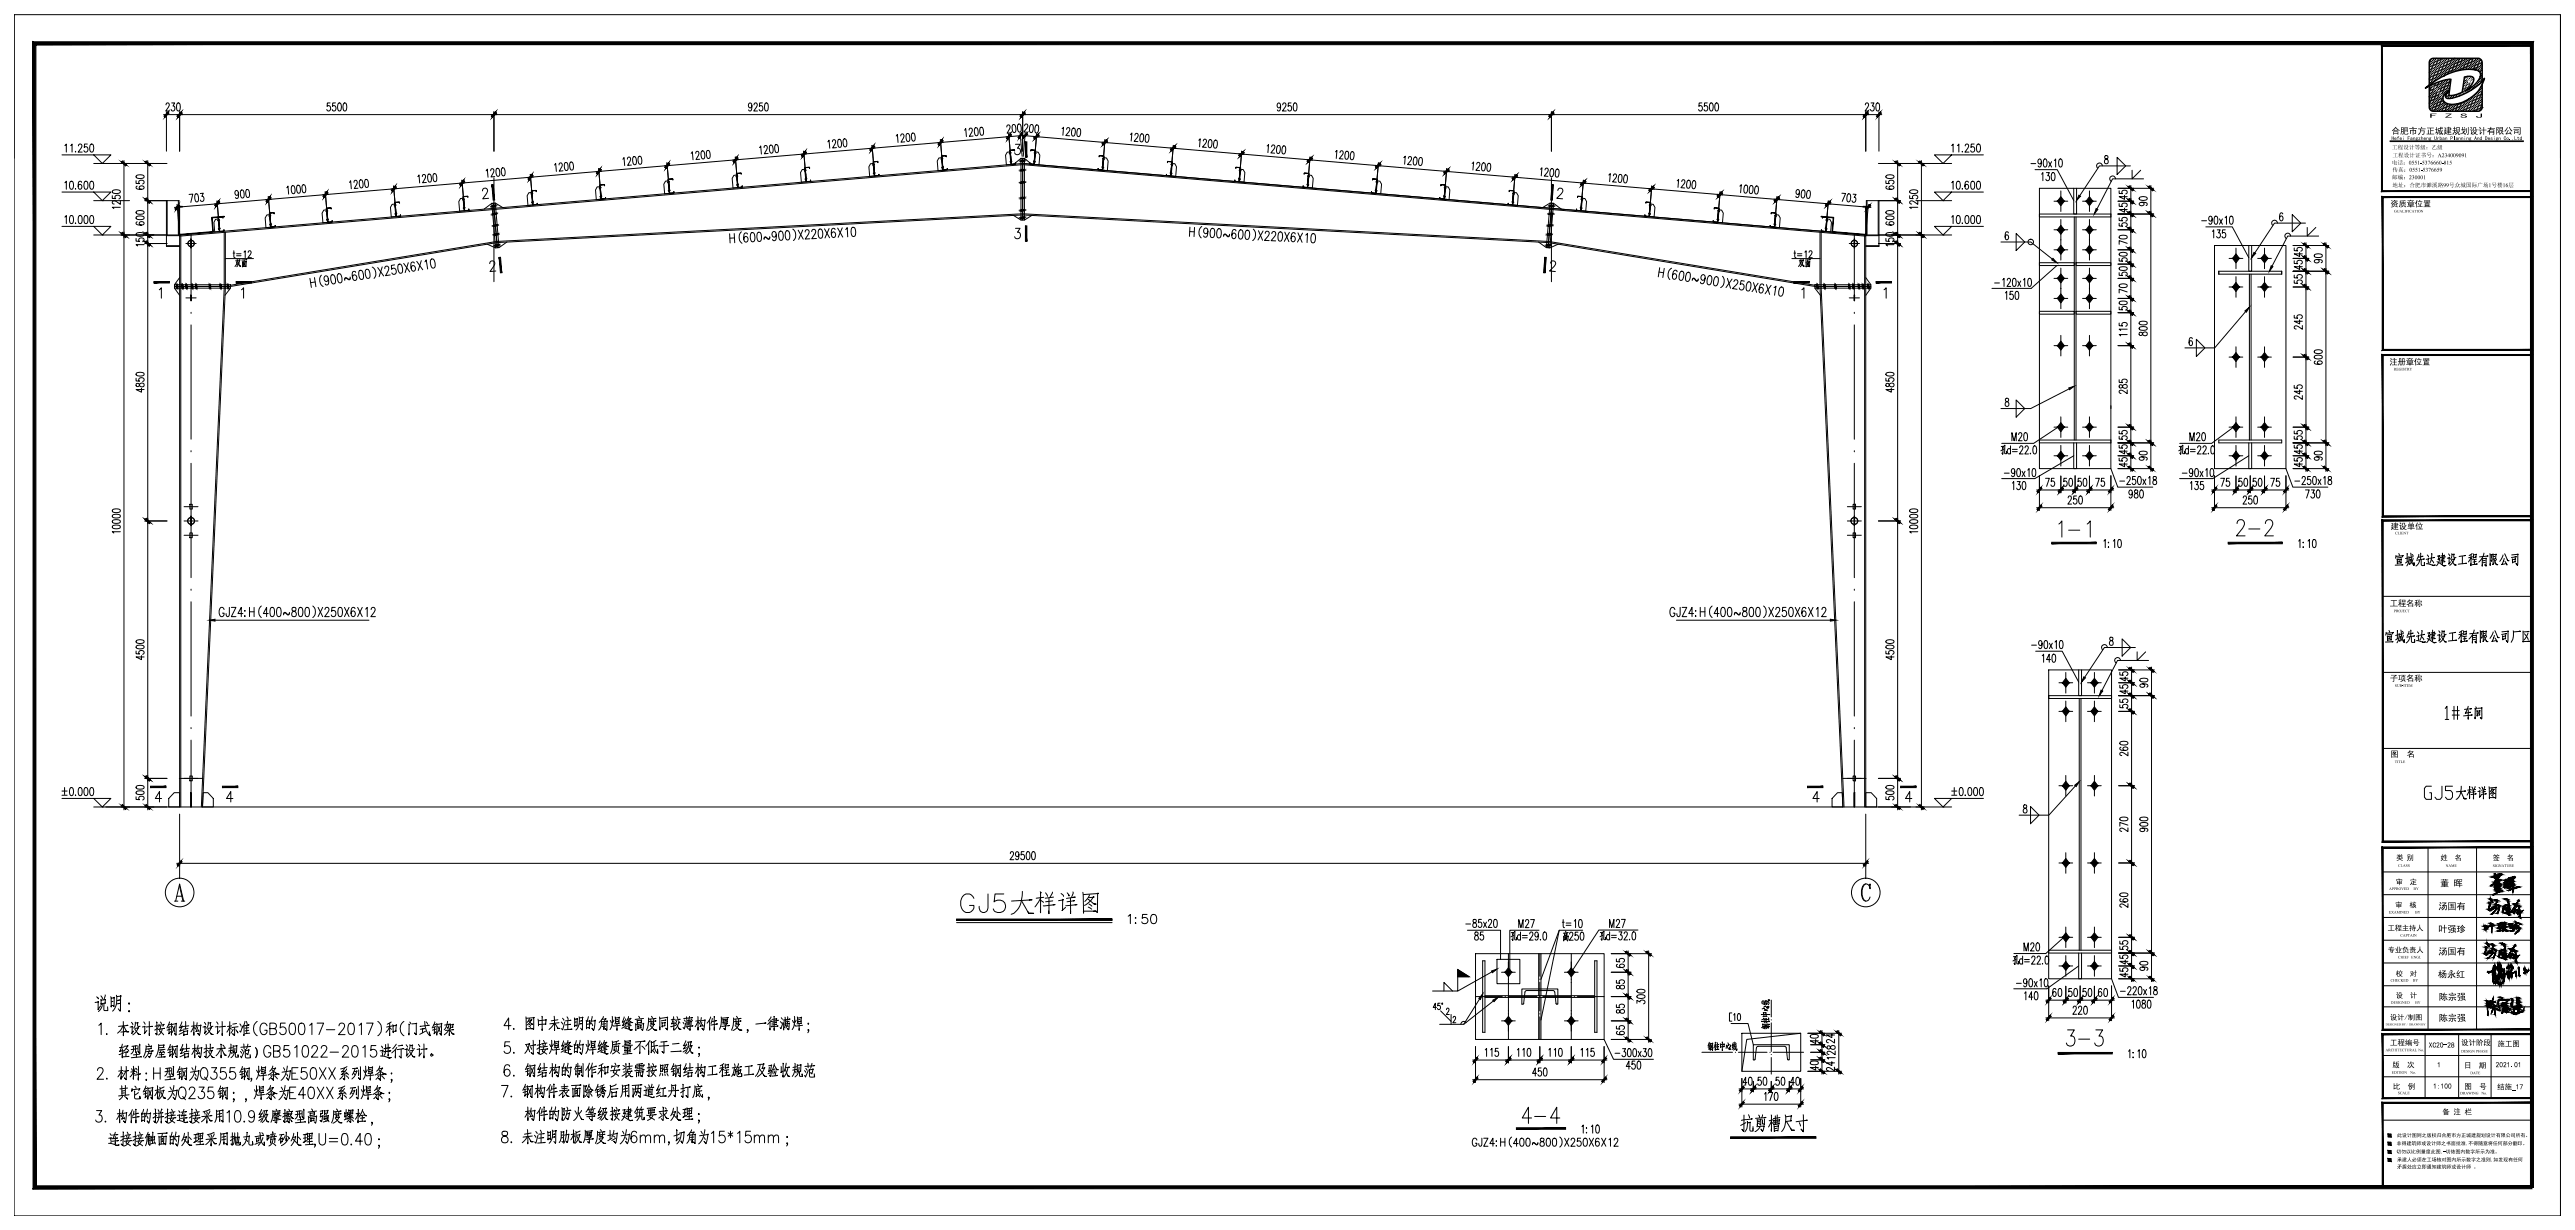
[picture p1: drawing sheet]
<svg xmlns="http://www.w3.org/2000/svg" width="901mm" height="430mm" viewBox="0 0 901 430" stroke-linecap="round" stroke-linejoin="round" font-family="sans-serif">
<g fill="none" stroke="#000" stroke-width=".35">
<path d="M4.9 5.1h891v420h-891zM4.9 5.1v50.2M895.9 5.1v50.2M58.1 36.7l.1-.5a.62 .62 0 0 1 .9 0 .62 .62 0 0 1 0 .9l-1.1 1.7h1.3M58.2 39.1v13.8M60.1 36h1l-.6 1.1a.81 .81 0 0 1 .7 1.1 .81 .81 0 0 1-1.2 .4l-.1-.3M62 36.1l.5-.1a1.99 1.99 0 0 1 0 2.8h-.2a2.31 2.31 0 0 1-.3-2.7zM62.9 39.1v13.8M115.5 36h-1v1.2a.88 .88 0 0 1 1.3 .5 .88 .88 0 0 1-1 1.1l-.5-.5M117.4 36h-1l-.1 1.2a.88 .88 0 0 1 1.4 .5 .88 .88 0 0 1-1 1.1l-.5-.5M118.4 36.1l.5-.1a1.99 1.99 0 0 1 0 2.8h-.2a2.26 2.26 0 0 1-.3-2.7zM120.3 36.1l.5-.1a1.99 1.99 0 0 1 0 2.8h-.2a2.26 2.26 0 0 1-.3-2.7z"/>
<path d="M172.8 39.1v13.8M263.1 36.9l-.3 .7a.76 .76 0 0 1-.9-.7 .76 .76 0 0 1 .9-.8l.3 .8a1.4 1.4 0 0 1-.8 1.9l-.4-.4M263.8 36.7l.1-.5a.62 .62 0 0 1 .9 0 .62 .62 0 0 1 .1 .9l-1.2 1.7h1.4M266.7 36h-.9l-.1 1.2a.88 .88 0 0 1 1.4 .5 .88 .88 0 0 1-1 1.1l-.5-.5M267.8 36.1l.5-.1a1.99 1.99 0 0 1 0 2.8h-.2a2.31 2.31 0 0 1-.3-2.7zM357.8 39.1v13.8M448.1 36.9l-.3 .7a.76 .76 0 0 1-.9-.7 .76 .76 0 0 1 .9-.8l.3 .8a1.4 1.4 0 0 1-.8 1.9l-.4-.4M448.8 36.7l.1-.5a.62 .62 0 0 1 .9 0 .62 .62 0 0 1 .1 .9l-1.2 1.7h1.4M451.7 36h-.9l-.1 1.2a.88 .88 0 0 1 1.4 .5 .88 .88 0 0 1-1 1.1l-.5-.5M452.8 36.1l.5-.1a2.05 2.05 0 0 1 0 2.8h-.2a2.31 2.31 0 0 1-.3-2.7zM542.8 39.1v13.8M595.5 36h-1v1.2a.88 .88 0 0 1 1.3 .5 .88 .88 0 0 1-1 1.1l-.5-.5"/>
<path d="M597.4 36h-1l-.1 1.2a.88 .88 0 0 1 1.4 .5 .88 .88 0 0 1-1 1.1l-.5-.5M598.4 36.1l.5-.1a1.99 1.99 0 0 1 0 2.8h-.2a2.26 2.26 0 0 1-.3-2.7zM600.3 36.1l.5-.1a1.99 1.99 0 0 1 0 2.8h-.2a2.26 2.26 0 0 1-.3-2.7zM652.7 36.7l.1-.5a.62 .62 0 0 1 .9 0 .62 .62 0 0 1 0 .9l-1.1 1.7h1.3M652.8 39.1v13.8M654.7 36h1l-.6 1.1a.81 .81 0 0 1 .6 1.1 .81 .81 0 0 1-1.1 .4l-.1-.3M656.6 36.1l.5-.1a1.99 1.99 0 0 1 0 2.8h-.2a2.31 2.31 0 0 1-.3-2.7zM657.4 39.1v13.8M850 33.8h.1M850 25.3v.1M850 27.6v.1M850 36.1h.1"/>
<path d="M850 25.3h.1M850.1 21.4h.1M850.1 27.6h-.1M850.1 36.1h-.1M850.1 23.7h.1M850.1 32.1v.1M850.1 26h.1M850.1 34.4h.1M850.1 25.9l.1 .1M850.1 32.1h.1M850.2 28.2h.1M850.2 32.1l-.1 .1"/>
<path d="M850.2 36.7h.1M850.2 30.5h.1M850.3 24.3h.1M850.3 22h-.1M850.3 32.8h.1M850.3 35h.1M850.3 26.5v.1M850.3 28.9h.1M850.3 37.3h.1M850.4 22.7h.1M850.4 37.3h.1M850.4 31.1h.1"/>
<path d="M850.4 28.8h.1M850.4 24.9h.1M850.4 28.8l-.1 .1M850.4 33.4h.1M850.4 33.3l.1 .1M850.4 22.6h.1M850.5 35.7h.1M850.5 35.6v.1M850.5 24.9h.1M850.5 21h.1M850.5 35.6h.1M850.5 33.3l-.1 .1"/>
<path d="M850.5 27.1l-.1 .1M850.5 37.9h.1M850.5 23.3h.1M850.5 23.2l.1 .1M850.5 31.7h.1M850.6 25.5h.1M850.6 37.9h-.1M850.6 34h.1M850.6 31.7h.1M850.6 27.8h.1M850.6 31.7h-.1M850.6 36.2l.1 .1"/>
<path d="M850.7 21.6h.1M850.7 30.1h.1M850.7 34h-.1M850.7 38.5h.1M850.7 23.9h.1M850.7 32.3h.1M850.7 30h.1M850.7 30v.1M850.7 26.1h.1M850.7 23.8v.1M850.7 38.5v.1M850.8 34.6h.1"/>
<path d="M850.8 28.4h.1M850.8 36.9h.1M850.8 26.1h.1M850.8 22.2h.1M850.8 34.6h-.1M850.8 36.8v.1M850.8 30.6l.1 .1M850.8 24.5h.1M850.9 32.9h.1M850.9 22.2h.1M850.9 30.6v.1M850.9 26.7v.1"/>
<path d="M850.9 30.6l-.1 .1M850.9 26.7h.1M850.9 35.2h.1M850.9 24.4v.1M850.9 20.6h.1M850.9 32.9v.1M850.9 37.5h.1M851 22.8h.1M851 35.2h-.1M851 29h-.1M851 31.2v.1M851 25.1h.1"/>
<path d="M851 37.4v.1M851 33.6h.1M851 33.5h.1M851 25l.1 .1M851.1 27.4h.1M851.1 31.2l-.1 .1M851.1 35.8h.1M851.1 21.1v.1M851.1 29.6h.1M851.1 33.5l-.1 .1M851.1 27.3v.1M851.1 38.1h.1"/>
<path d="M851.1 23.4h.1M851.1 31.9h.1M851.1 21.1h.1M851.2 31.8v.1M851.2 29.6h-.1M851.2 25.7h.1M851.2 23.4h.1M851.2 34.1v.1M851.2 38l-.1 .1M851.2 34.1h.1M851.2 28h.1M851.2 27.9h.1"/>
<path d="M851.2 36.4h.1M851.2 25.6v.1M851.3 21.7l-.1 .1M851.3 30.2h.1M851.3 27.9h.1M851.3 24v.1M851.3 36.4h.1M851.3 38.7h.1M851.3 27.9l-.1 .1M851.3 32.5h.1M851.3 24h.1M851.3 36.4h-.1"/>
<path d="M851.3 30.2v.1M851.4 26.3h-.1M851.4 34.8h.1M851.4 24h.1M851.4 34.7h.1M851.4 32.5h-.1M851.4 28.6h.1M851.4 37h.1M851.4 28.5v.1M851.4 26.3h.1M851.4 22.4h.1M851.4 34.7v.1"/>
<path d="M851.4 22.3v.1M851.4 30.8h.1M851.4 28.5h.1M851.5 24.6h.1M851.5 28.5l-.1 .1M851.5 33.1h.1M851.5 30.8h.1M851.5 26.9h.1M851.5 30.8h-.1M851.5 35.4h.1M851.5 20.7h.1M851.6 26.9h-.1"/>
<path d="M851.6 37.6h.1M851.6 35.3v.1M851.6 23h.1M851.6 31.4h.1M851.6 20.7h.1M851.6 35.3l-.1 .1M851.6 31.4v.1M851.6 25.3h.1M851.6 33.7h.1M851.6 22.9v.1M851.6 37.6v.1M851.6 25.2h.1"/>
<path d="M851.7 27.5h.1M851.7 36h.1M851.7 33.7h-.1M851.7 21.3h.1M851.7 29.8h.1M851.7 29.7l.1 .1M851.7 38.2l.1 .1M851.7 23.6h.1M851.7 35.9h.1M851.8 23.6h.1M851.8 32v.1M851.8 32h.1"/>
<path d="M851.8 25.8v.1M851.8 34.3h.1M851.8 23.5v.1M851.8 38.2l-.1 .1M851.8 28.1h.1M851.8 36.6h.1M851.8 25.8h.1M851.9 36.6h.1M851.9 34.3h-.1M851.9 21.9h.1M851.9 30.4h.1M851.9 28.1h.1"/>
<path d="M851.9 24.2h.1M851.9 38.8h.1M851.9 28.1h-.1M851.9 32.7h.1M851.9 32.6h.1M851.9 30.3v.1M852 26.4l-.1 .1M852 34.9h.1M852 24.2h-.1M852 32.6h.1M852 26.4h.1M852 37.2h.1"/>
<path d="M852 22.5h.1M852 31h.1M852 34.9v.1M852.1 24.8h.1M852.1 33.3h.1M852.1 22.5h.1M852.1 31h.1M852.1 37.2h-.1M852.1 27.1h.1M852.1 35.5h.1M852.2 20.9h-.1M852.2 27.1h-.1"/>
<path d="M852.2 29.3h.1M852.2 37.8h.1M852.2 27v.1M852.2 23.1v.1M852.2 35.5h.1M852.2 27l-.1 .1M852.2 23.1h.1M852.2 31.6h.1M852.2 20.8v.1M852.2 25.4h.1M852.2 29.3v.1M852.2 33.9h.1"/>
<path d="M852.3 31.6h-.1M852.3 27.7h.1M852.3 36.1h.1M852.3 21.5h.1M852.3 29.9h.1M852.3 38.4h.1M852.3 21.4l.1 .1M852.3 27.6v.1M852.3 21.4v.1M852.3 23.8h.1M852.4 32.2h.1M852.4 26h.1"/>
<path d="M852.4 34.5h.1M852.4 23.7v.1M852.5 36.8h.1M852.5 30.6h.1M852.5 36.7h.1M852.5 22.1h.1M852.5 30.5h.1M852.5 24.4h.1M852.5 24.3h.1M852.5 32.8h.1M852.6 26.6h.1M852.6 35.1h.1"/>
<path d="M852.6 20.4h.1M852.6 32.8h.1M852.6 32.8h-.1M852.6 28.9h.1M852.6 37.3h.1M852.6 26.6v.1M852.6 31.2h.1M852.7 25h.1M852.7 37.3h.1M852.7 22.7h.1M852.7 33.4h.1M852.7 24.9v.1"/>
<path d="M852.7 31.1h.1M852.7 37.3l-.1 .1M852.7 31.1l-.1 .1M852.7 27.2h.1M852.7 35.7h.1M852.7 21h.1M852.8 29.5h.1M852.8 38h.1M852.8 21h.1M852.8 27.2h.1M852.8 23.3h.1M852.8 37.9h.1"/>
<path d="M852.8 27.2h-.1M852.8 31.8h.1M852.8 25.6h.1M852.9 34h.1M852.9 25.5v.1M852.9 31.7v.1M852.9 31.7l-.1 .1M852.9 36.3h.1M852.9 30.1h.1M852.9 21.6h.1M852.9 38.6h.1M852.9 36.2v.1"/>
<path d="M853 21.6l-.1 .1M853 23.9h.1M853 32.4h.1M853 38.5v.1M853 26.2h.1M853 34.6h.1M853 32.3h.1M853 32.3v.1M853 36.9h.1M853 26.1v.1M853.1 34.6h.1M853.1 26.1l-.1 .1"/>
<path d="M853.1 30.7h.1M853.1 24.5h.1M853.1 36.9h.1M853.1 22.3h.1M853.1 33h.1M853.1 22.2h.1M853.2 32.9v.1M853.2 26.8h.1M853.2 20.6h.1M853.2 35.2h.1M853.2 29v.1M853.2 37.5h.1"/>
<path d="M853.2 22.9h.1M853.3 31.3h.1M853.3 22.8h.1M853.3 25.1h.1M853.3 37.5h.1M853.3 37.5h-.1M853.3 29l-.1 .1M853.3 33.6h.1M853.3 27.4h.1M853.3 35.9h.1M853.3 33.5v.1M853.4 29.7h.1"/>
<path d="M853.4 35.8l-.1 .1M853.4 21.2h.1M853.4 29.6h.1M853.4 38.1h.1M853.4 23.5h.1M853.4 31.9h.1M853.4 25.7h.1M853.4 34.2h.1M853.5 34.2h.1M853.5 31.9h-.1M853.5 36.5h.1M853.5 25.7h.1"/>
<path d="M853.5 34.1v.1M853.5 25.7l-.1 .1M853.5 30.3h.1M853.6 21.8h.1M853.6 24.1h.1M853.6 36.4h-.1M853.6 38.7h.1M853.6 32.5h.1M853.6 30.2v.1M853.6 26.3v.1M853.6 34.8h.1M853.7 28.6h.1"/>
<path d="M853.7 37.1h.1M853.7 26.3h.1M853.7 22.4h.1M853.7 24.7h.1M853.7 37v.1M853.7 30.8v.1M853.7 33.2h.1M853.8 27h.1M853.8 35.4h.1M853.8 26.9h.1M853.8 33.1h.1M853.8 20.8h.1"/>
<path d="M853.8 33.1l-.1 .1M853.8 29.2h.1M853.8 37.7h.1M853.8 37.6l.1 .1M853.8 23h.1M853.8 31.5h.1M853.9 31.4v.1M853.9 25.3h.1M853.9 33.7v.1M853.9 23h.1M853.9 37.6l-.1 .1M853.9 36h.1"/>
<path d="M854 21.4h.1M854 36h.1M854 33.7h.1M854 29.8h.1M854 23.6v.1M854 38.3h.1M854 32.1h.1M854 21.3h.1M854 38.2v.1M854.1 25.9h.1M854.1 34.4h.1M854.1 34.3v.1"/>
<path d="M854.1 32.1h.1M854.1 34.3h.1M854.1 32.1h-.1M854.1 36.6h.1M854.1 22h.1M854.1 21.9l.1 .1M854.2 38.9h-.1M854.2 38.8v.1M854.2 24.2h.1M854.2 30.4h-.1M854.2 32.7h.1M854.2 26.5h.1"/>
<path d="M854.3 35h.1M854.2 34.9l.1 .1M854.2 32.6v.1M854.3 28.8h.1M854.3 32.7h-.1M854.3 28.7v.1M854.3 37.2h.1M854.3 22.6h.1M854.3 31h.1M854.3 22.5v.1M854.3 24.9h.1M854.3 33.3h.1"/>
<path d="M854.3 37.2v.1M854.4 31h.1M854.4 20.9h.1M854.4 35.5h.1M854.4 33.3h.1M854.4 29.4h.1M854.4 29.3l.1 .1M854.4 23.2h.1M854.4 37.8h.1M854.5 23.2h.1M854.5 31.7h.1M854.5 31.6h.1"/>
<path d="M854.5 25.4h.1M854.5 33.9h.1M854.5 23.1v.1M854.5 37.8l-.1 .1M854.5 31.6v.1M854.5 36.2h.1M854.6 21.5h.1M854.6 33.9h-.1M854.6 30h.1M854.6 38.4h.1M854.6 36.2h.1M854.6 23.8h.1"/>
<path d="M854.6 32.3h.1M854.6 29.9v.1M854.7 26.1h.1M854.7 32.2h.1M854.7 26v.1M854.7 34.5h.1M854.7 28.3h.1M854.7 32.2l-.1 .1M854.7 36.8h.1M854.7 22.1h.1M854.8 30.6h.1M854.8 24.4h.1"/>
<path d="M854.8 32.9h.1M854.8 22.1h-.1M854.8 36.8h-.1M854.8 32.8v.1M854.8 26.6l.1 .1M854.8 26.7h.1M854.8 20.5h.1M854.8 35.1h.1M854.8 32.8h.1M854.9 26.6h.1M854.9 20.5h.1M854.9 28.9h.1"/>
<path d="M854.9 35.1h.1M854.9 32.8l-.1 .1M854.9 37.4h.1M854.9 31.2h.1M854.9 37.3v.1M854.9 25h.1M854.9 22.7h.1M854.9 33.5h.1M855 31.2h-.1M855 33.4v.1M855 35.7h.1M855 25h.1"/>
<path d="M855 21.1h.1M855 29.5h.1M855 38h.1M855 35.7v.1M855.1 23.4h.1M855.1 31.8h.1M855.1 29.5h.1M855.1 25.6h.1M855.1 38h.1M855.1 23.3v.1M855.2 36.3h.1M855.2 36.4h.1"/>
<path d="M855.2 30.1h.1M855.2 38.6h.1M855.2 21.6v.1M855.2 24h.1M855.2 32.4h.1M855.2 36.3v.1M855.3 26.2h.1M855.3 38.6h-.1M855.3 32.4h.1M855.3 28.5h.1M855.3 26.2v.1M855.3 32.4h-.1"/>
<path d="M855.4 30.8h.1M855.4 36.9h.1M855.4 24.5v.1M855.4 22.3h.1M855.4 36.9h-.1M855.4 24.5h.1M855.5 20.6h.1M855.5 29.1h.1M855.5 22.9h.1M855.5 37.5h.1M855.5 31.4h.1M855.5 37.5v.1"/>
<path d="M855.6 25.1l-.1 .1M855.6 31.4h-.1M855.6 22.9h-.1M855.6 31.3v.1M855.6 31.3l-.1 .1M855.6 35.9h.1M855.6 29.7h.1M855.6 38.2h.1M855.7 21.2l-.1 .1M855.7 23.5h.1M855.8 31.9h.1M855.8 25.8h.1"/>
<path d="M855.7 25.7l.1 .1M855.7 38.1l-.1 .1M855.7 31.9h.1M855.8 28.1h.1M855.8 28h.1M855.8 36.5h.1M855.8 21.8v.1M855.8 30.3h.1M855.8 38.7l.1 .1M855.8 28v.1M855.8 24.1h.1M855.8 21.8h.1"/>
<path d="M855.9 24.1h.1M855.9 28.6v.1M855.9 22.5h.1M855.9 37.1h.1M855.9 28.6h.1M856 30.9h.1M856 37.1h-.1M856 22.4v.1M856 24.7h.1M856 33.2h.1M856.1 20.8h.1M856.1 29.3h.1"/>
<path d="M856.1 33.2h-.1M856.1 37.7h.1M856.1 29.2v.1M856.1 23l.1 .1M856.1 23.1h.1M856.1 31.5h.1M856.2 25.3h.1M856.2 37.7h-.1M856.2 33.8h.1M856.2 23l-.1 .1M856.2 21.4h.1M856.2 29.9h.1"/>
<path d="M856.3 29.8v.1M856.3 38.3h.1M856.3 23.7h.1M856.3 21.4h.1M856.4 25.9h.1M856.3 34.4h.1M856.3 23.6v.1M856.4 28.2h.1M856.4 22h.1M856.4 36.6v.1M856.5 30.4h.1M856.4 36.6h.1"/>
<path d="M856.4 38.9h.1M856.4 24.3h.1M856.4 30.4l.1 .1M856.5 22h-.1M856.5 24.2v.1M856.5 32.7h.1M856.5 28.8h.1M856.5 32.7v.1M856.5 37.2l.1 .1M856.6 22.6h.1M856.6 22.6v.1M856.6 28.8h-.1"/>
<path d="M856.6 24.9h.1M856.6 37.2l-.1 .1M856.6 31.1h.1M856.6 33.3h.1M856.6 31v.1M856.7 20.9v.1M856.7 29.4h.1M856.7 37.9h.1M856.7 23.2h.1M856.7 20.9h.1M856.7 31.7h.1M856.7 37.8v.1"/>
<path d="M856.8 25.5h.1M856.8 34h.1M856.8 23.2h.1M856.8 33.9v.1M856.8 27.8h.1M856.8 25.4v.1M856.8 21.6h.1M856.9 27.8h.1M856.9 21.5v.1M856.9 30h.1M856.9 38.5h.1M856.9 23.8h.1"/>
<path d="M856.9 32.3h.1M856.9 30v.1M857 28.4h.1M857 32.3h-.1M857 36.8h.1M857 22.2h.1M857 30.6h.1M857 28.3v.1M857 24.4l.1 .1M857 24.5h.1M857 22.1v.1M857 36.8v.1"/>
<path d="M857.1 24.4h.1M857.1 30.6h.1M857.1 22.1l-.1 .1M857.1 20.5h.1M857.2 28.9v.1M857.2 37.4h.1M857.2 22.8h.1M857.2 20.5h.1M857.2 25h.1M857.2 22.7v.1M857.2 37.4v.1M857.2 33.5h.1"/>
<path d="M857.3 21.1h.1M857.3 25l-.1 .1M857.3 23.4h.1M857.3 38h.1M857.4 34.1h.1M857.4 23.4h-.1M857.4 27.9h.1M857.4 21.7h.1M857.5 38.6h.1M857.5 24h.1M857.5 21.7h.1M857.5 21.7l-.1 .1"/>
<path d="M857.6 24h-.1M857.6 37h.1M857.6 22.3h.1M857.6 36.9v.1M857.7 24.6h.1M857.7 22.3h.1M857.7 37h-.1M857.7 22.3l-.1 .1M857.7 20.7h.1M857.7 37.6h.1M857.7 20.6l.1 .1M857.8 23h.1"/>
<path d="M857.8 37.6h.1M857.8 22.9v.1M857.8 25.2h.1M857.8 33.7h.1M857.9 25.2h-.1M857.9 21.3h.1M857.9 38.2h.1M857.9 23.5h.1M858 21.3h-.1M858 38.2h.1M858 34.3h.1M858 23.5l-.1 .1"/>
<path d="M858 36.5h.1M858 36.5l.1 .1M858.1 21.9h.1M858.1 38.8h.1M858.1 36.5h.1M858.1 24.1v.1M858.1 36.5l-.1 .1M858.2 37.2h.1M858.2 22.5h.1M858.2 37.1h.1M858.3 24.8h.1M858.3 24.7v.1"/>
<path d="M858.3 20.9h.1M858.4 37.7v.1M858.4 23.1h.1M858.4 20.8h.1M858.4 37.7h.1M858.4 20.8l-.1 .1M858.4 33.8h.1M858.5 21.4v.1M858.5 38.4h.1M858.5 23.7h.1M858.5 21.4h.1M858.6 38.3v.1"/>
<path d="M858.6 36.7h.1M858.7 22.1h.1M858.7 36.7h.1M858.7 22h.1M858.7 24.3h.1M858.8 20.4h.1M858.8 37.3h.1M858.8 22.7h.1M858.9 24.9h.1M858.9 33.4h.1M858.9 22.6l-.1 .1M859 21h.1"/>
<path d="M859 37.9h.1M859 23.2v.1M859.1 34h-.1M859.1 34h.1M859.1 23.2l-.1 .1M859.1 21.6h.1M859.1 23.9h.1M859.1 38.5h.1M859.2 38.5h-.1M859.2 36.9h.1M859.3 22.2h.1M859.3 24.5h.1"/>
<path d="M859.3 36.8l-.1 .1M859.3 22.2v.1M859.4 20.5v.1M859.4 37.5h.1M859.4 22.8h.1M859.4 20.5h.1M859.5 37.4v.1M859.5 22.8h.1M859.5 37.5h-.1M859.5 33.5v.1M859.5 22.8h-.1M859.5 21.2h.1"/>
<path d="M859.6 21.2h.1M859.6 23.4h.1M859.6 38v.1M859.6 38.1h.1M859.7 36.4h.1M859.7 21.8h.1M859.7 38.7h.1M859.8 24h.1M859.8 21.7v.1M859.8 38.7h.1M859.8 36.4l-.1 .1M859.9 37h.1"/>
<path d="M859.9 22.4h.1M859.9 24.6h.1M859.9 22.3v.1M859.9 33.1h.1M860 24.6h.1M860 20.7h.1M860 24.6l-.1 .1M860 23h.1M860 37.6h.1M860.1 23h.1M860.1 20.7l-.1 .1M860.1 37.6h-.1"/>
<path d="M860.1 33.7h.1M860.2 21.3h.1M860.2 38.2v.1M860.2 23.6h.1M860.2 38.2h.1M860.3 21.9v.1M860.3 36.5v.1M860.3 38.8l.1 .1M860.4 24.2h.1M860.4 38.8h.1M860.4 21.9h-.1M860.4 36.6h-.1"/>
<path d="M860.4 32.6v.1M860.5 22.5h.1M860.5 37.2h.1M860.5 33.3h.1M860.5 22.5v.1M860.6 20.9h.1M860.6 37.8h.1M860.6 23.1h.1M860.7 23.1h.1M860.7 36.1h.1M860.8 21.5h.1M860.8 38.4h.1"/>
<path d="M860.8 23.8h.1M860.8 23.7l.1 .1M860.8 21.4v.1M860.8 36.1l-.1 .1M860.9 23.7h.1M860.9 22.1h.1M860.9 36.7l.1 .1M861 22.1h.1M861 24.3v.1M861 32.8h.1M861 24.3h.1M861.1 20.4h.1"/>
<path d="M861 20.4h.1M861.1 22.7h.1M861.1 37.3h.1M861.2 22.7h-.1M861.2 21h.1M861.3 23.3h.1M861.3 21h.1M861.3 37.9l-.1 .1M861.3 21l-.1 .1M861.4 21.7h.1M861.4 36.3h.1M861.4 38.6h.1"/>
<path d="M861.4 23.9h.1M861.4 32.4h.1M861.4 38.5v.1M861.5 23.9h.1M861.5 22.3h.1M861.5 36.9h.1M861.6 22.2v.1M861.6 33h.1M861.7 20.6h.1M861.7 37.5h.1M861.7 22.8v.1M861.7 31.3h.1"/>
<path d="M861.8 22.8l-.1 .1M861.8 35.9h.1M861.8 21.2h.1M861.8 35.8l.1 .1M861.8 38.1h.1M861.9 23.5h.1M861.9 38.1h.1M861.9 21.2h.1M861.9 35.8h.1M861.9 31.9h.1M861.9 35.8l-.1 .1M861.9 21.2h-.1"/>
<path d="M861.9 23.4v.1M862 21.8h.1M862 36.4v.1M862 30.3h.1M862 38.7h.1M862 24.1h.1M862 32.5h.1M862 21.8v.1M862.1 24.1h-.1M862.1 28.6h.1M862.1 37.1h.1M862.1 22.4h.1"/>
<path d="M862.2 30.8v.1M862.2 37v.1M862.2 22.4h-.1M862.2 27h.1M862.2 35.4h.1M862.3 20.8h.1M862.3 29.2h.1M862.3 37.7h.1M862.3 23h.1M862.3 31.5h.1M862.3 37.6v.1M862.4 23l-.1 .1"/>
<path d="M862.4 36h.1M862.4 27.5v.1M862.4 21.4h.1M862.4 21.3l.1 .1M862.4 29.8h.1M862.5 36h-.1M862.5 38.3h-.1M862.5 21.3v.1M862.5 36l-.1 .1M862.5 27.5l-.1 .1M862.5 23.6h.1M862.5 32.1h.1"/>
<path d="M862.5 21.3l-.1 .1M862.5 23.6v.1M862.6 28.1v.1M862.6 36.6h.1M862.6 22h.1M862.6 30.4h.1M862.6 38.9h.1M862.6 24.3h.1M862.7 24.2h.1M862.7 38.8l-.1 .1M862.7 22h-.1M862.7 28.8h.1"/>
<path d="M862.7 37.2h.1M862.8 22.6h.1M862.8 31h.1M862.8 37.2h.1M862.8 22.5v.1M862.8 27.1h.1M862.8 35.6h.1M862.9 20.9h.1M862.9 29.4h.1M862.9 35.6h.1M862.9 37.8v.1M862.9 37.8h.1"/>
<path d="M862.9 35.5v.1M862.9 27.1h-.1M862.9 23.2h.1M862.9 31.6l.1 .1M862.9 20.9v.1M863 23.2h-.1M863 36.2h.1M863 21.5l.1 .1M863.1 30h.1M863.1 38.4h.1M863.1 21.5h.1M863.1 27.7l-.1 .1"/>
<path d="M863.1 23.8h.1M863.1 32.2v.1M863.2 28.3h.1M863.2 36.8h.1M863.2 22.1h.1M863.2 30.6h.1M863.3 22.1l-.1 .1M863.3 35.1h.1M863.3 20.5h.1M863.3 28.9h.1M863.4 35.1h-.1M863.4 37.4h-.1"/>
<path d="M863.4 20.5h.1M863.4 37.4h.1M863.4 35.1l-.1 .1M863.4 26.7h-.1M863.4 22.7v.1M863.4 20.5h-.1M863.4 27.3h.1M863.5 35.8h.1M863.5 21.1h.1M863.5 35.7h.1M863.5 29.5v.1M863.5 38h.1"/>
<path d="M863.5 21v.1M863.5 23.3l.1 .1M863.5 31.8h.1M863.6 23.3v.1M863.6 36.4h.1M863.6 21.7h.1M863.6 36.3l.1 .1M863.6 30.1h.1M863.7 24h.1M863.7 38.6h.1M863.7 36.3h.1M863.7 27.9h-.1"/>
<path d="M863.7 23.9v.1M863.7 21.7h.1M863.7 34.7h.1M863.8 34.7h.1M863.8 37h.1M863.8 36.9h.1M863.8 36.9v.1M863.8 22.3h.1M863.9 35.3h.1M863.9 20.6h.1M863.9 26.8h.1M863.9 29.1h.1"/>
<path d="M863.9 37.6h.1M864 20.6h.1M864 22.9h.1M864 31.4h.1M864 37.5v.1M864 31.3v.1M864.1 27.5h.1M864.1 35.9h.1M864.1 21.3h.1M864.1 29.7h.1M864.1 27.4h.1M864.1 21.2h.1"/>
<path d="M864.1 23.5h.1M864.1 38.1v.1M864.2 38.1h.1M864.2 23.5h.1M864.2 36.5h.1M864.2 21.9h.1M864.3 38.8h.1M864.3 21.8v.1M864.3 28h.1M864.3 38.7v.1M864.3 24.1h.1M864.3 34.9h.1"/>
<path d="M864.4 37.1h.1M864.4 34.8v.1M864.4 34.8h.1M864.4 22.5h.1M864.4 28.6h.1M864.4 30.9h.1M864.5 22.4v.1M864.5 22.4l-.1 .1M864.5 35.5h.1M864.5 20.8h.1M864.5 35.4l.1 .1M864.5 27h.1"/>
<path d="M864.6 23.1h.1M864.6 37.7h.1M864.6 31.5h.1M864.6 29.2v.1M864.6 23v.1M864.6 31.5v.1M864.7 27.6h.1M864.7 36.1h.1M864.7 21.4h.1M864.7 38.3h.1M864.8 23.7h-.1M864.8 21.4h-.1"/>
<path d="M864.8 34.4h.1M864.9 22h.1M864.9 28.2h.1M864.9 36.6v.1M864.9 30.4h.1M864.9 24.3h.1M865 24.3h.1M865 22.6v.1M865 35h.1M865 37.3h.1M865 28.8h.1M865 31.1h.1"/>
<path d="M865.1 22.6h.1M865.1 31.1h-.1M865.1 22.6l-.1 .1M865.1 27.1l.1 .1M865.1 35.6h.1M865.1 21h.1M865.2 20.9v.1M865.2 37.9h.1M865.2 27.1h.1M865.2 35.6h.1M865.2 23.2h.1M865.2 34h.1"/>
<path d="M865.3 27.8h.1M865.3 33.9v.1M865.3 21.6h.1M865.3 27.7v.1M865.3 36.2h.1M865.3 38.5h.1M865.4 23.8h.1M865.3 23.8h.1M865.4 38.5h.1M865.4 21.6h-.1M865.4 34.6h.1M865.4 22.2h.1"/>
<path d="M865.4 36.8h.1M865.4 34.5v.1M865.5 22.2h.1M865.5 30.6v.1M865.5 22.1v.1M865.6 20.5h.1M865.6 35.2h.1M865.6 35.1v.1M865.6 37.5h.1M865.6 20.5v.1M865.6 22.8h.1M865.6 37.4h.1"/>
<path d="M865.7 22.8h.1M865.7 33.5h.1M865.7 35.8h.1M865.7 21.2h.1M865.8 38h.1M865.8 23.4h.1M865.8 21.2h.1M865.8 34.1h.1M865.9 34.1h.1M865.9 21.7v.1M865.9 36.4h.1M865.9 21.7h.1"/>
<path d="M865.9 30.2h.1M866 24h.1M866 21.7h.1M866 38.6h-.1M866 30.2h-.1M866 21.7l-.1 .1M866 34.7h.1M866 37h.1M866.1 22.4h.1M866.1 37h.1M866.1 22.3v.1M866.1 22.3h.1"/>
<path d="M866.1 33l.1 .1M866.2 35.3h.1M866.2 20.7h.1M866.2 37.6h.1M866.2 23h.1M866.2 20.6v.1M866.3 37.6h.1M866.3 20.7h-.1M866.3 33.7h.1M866.3 22.9l-.1 .1M866.3 21.3h.1M866.3 35.9l.1 .1"/>
<path d="M866.4 29.7v.1M866.4 38.2h.1M866.4 35.9h.1M866.4 21.3h.1M866.4 23.5v.1M866.4 34.3h.1M866.5 34.3h.1M866.5 23.5l-.1 .1M866.5 36.6h.1M866.5 21.9h.1M866.5 36.5h.1M866.5 38.8h.1"/>
<path d="M866.5 24.2h.1M866.6 32.6h.1M866.6 24.1v.1M866.6 38.8h.1M866.6 34.9h.1M866.7 37.2h.1M866.7 34.8v.1M866.7 22.5h.1M866.7 37.1v.1M866.8 20.9h.1M866.8 33.2h-.1M866.8 35.5h.1"/>
<path d="M866.8 20.8v.1M866.8 29.3h.1M866.8 23.1h.1M866.9 37.7h-.1M866.9 33.9h.1M866.9 23.1h.1M866.9 33.8h.1M866.9 36.1h.1M867 21.5h.1M867 36.1h.1M867 38.4h.1M867 23.7h.1"/>
<path d="M867 38.3v.1M867 32.2h.1M867 21.4v.1M867.1 34.4v.1M867.1 32.1v.1M867.1 23.7l-.1 .1M867.1 28.3h.1M867.1 36.7h.1M867.1 34.4h.1M867.1 22.1h.1M867.1 28.2h.1M867.2 24.3h.1"/>
<path d="M867.2 22l-.1 .1M867.2 32.8h.1M867.2 35l.1 .1M867.2 24.3v.1M867.3 20.4h.1M867.3 28.8v.1M867.3 37.3h.1M867.3 35h.1M867.3 20.4h-.1M867.3 22.7h.1M867.3 33.4h.1M867.3 24.9h.1"/>
<path d="M867.4 33.4h.1M867.4 35.7h.1M867.4 24.9h.1M867.4 21h.1M867.4 35.6v.1M867.4 37.9h.1M867.4 23.3h.1M867.5 29.4h-.1M867.5 23.2v.1M867.5 37.9h.1M867.5 21h-.1M867.5 31.7h.1"/>
<path d="M867.5 34h.1M867.5 27.8h.1M867.5 36.3h.1M867.6 21.6h.1M867.6 36.2v.1M867.6 38.6h.1M867.6 23.9h.1M867.6 32.3v.1M867.6 32.3h.1M867.6 38.5v.1M867.6 38.5h.1M867.6 21.6v.1"/>
<path d="M867.7 34.6h.1M867.7 32.3h.1M867.7 23.9h-.1M867.7 28.4h.1M867.7 36.9h.1M867.7 22.2h.1M867.8 36.8v.1M867.8 24.5h.1M867.8 33h.1M867.8 32.9v.1M867.8 32.9h.1M867.8 22.2l-.1 .1"/>
<path d="M867.8 26.7l.1 .1M867.8 35.2h.1M867.9 37.5h.1M867.9 26.7h.1M867.9 22.8h.1M867.9 31.3h.1M867.9 29h.1M867.9 25.1h.1M867.9 33.6h.1M867.9 33.5l.1 .1M868 27.3v.1M868 35.8h.1"/>
<path d="M868 33.5v.1M868 25.1h-.1M868 21.2h.1M868 38.1h.1M868.1 23.4v.1M868.1 31.9h.1M868.1 23.4h.1M868.1 38.1h.1M868.1 21.2h-.1M868.1 25.7h.1M868.1 38.1h-.1M868.1 34.1l.1 .1"/>
<path d="M868.2 27.9l-.1 .1M868.2 36.4h.1M868.2 34.1h.1M868.2 25.7h-.1M868.2 21.8h.1M868.2 30.3h.1M868.2 24l.1 .1M868.2 30.2v.1M868.2 32.5h.1M868.3 26.3h.1M868.3 34.8h.1M868.3 22.4h.1"/>
<path d="M868.3 37h.1M868.3 28.5v.1M868.3 30.9h.1M868.4 30.8h.1M868.4 24.7h.1M868.4 24.6v.1M868.4 33.1h.1M868.4 26.9h.1M868.4 35.4h.1M868.5 37.7h.1M868.5 37.6h.1M868.5 23h.1"/>
<path d="M868.5 31.5h.1M21.7 54.2h11.1M22.7 50.9l.5-.5v2.8M24.7 50.9l.5-.5v2.8M26.4 52.9l.1 .2M27.4 51l.4-.6h.5l.4 .5-.4 .9-.9 1.4h1.4M30.6 50.4h-1l-.1 1.2a.83 .83 0 0 1 1.1 .1 .83 .83 0 0 1 0 1.1 .83 .83 0 0 1-1.1 .1l-.1-.3M31.7 50.5l.5-.1a1.94 1.94 0 0 1 0 2.8h-.2a2.15 2.15 0 0 1-.3-2.7zM32.8 54.2h6l-3 3zM32.8 57.2h25.6M35.8 57.2h.1M43.4 56.1v227.1"/>
<path d="M51.7 56.1v27M57.2 40.1h6.6M61.8 40.1h592M170.1 59.7l.4-.6 .3 2.9M171.7 59.7l.1-.4a.62 .62 0 0 1 .8-.2 .62 .62 0 0 1 .2 .9l-1 1.9 1.3-.1M173.7 59l.5-.2a2.01 2.01 0 0 1 .2 2.8l-.2 .1a2.28 2.28 0 0 1-.5-2.7zM175.6 58.8l.5-.1a1.99 1.99 0 0 1 .2 2.8h-.2a2.28 2.28 0 0 1-.5-2.7zM194 57.7l.4-.6 .3 2.8M195.6 57.7l.1-.4a.63 .63 0 0 1 .9-.2 .63 .63 0 0 1 .1 .9l-1 1.8 1.3-.1M197.6 57l.5-.2a2.01 2.01 0 0 1 .2 2.8h-.2a2.28 2.28 0 0 1-.5-2.6zM199.5 56.8l.5-.2a2.03 2.03 0 0 1 .2 2.9h-.2a2.32 2.32 0 0 1-.5-2.7zM209.5 58.9l.6 8.2"/>
<path d="M210.6 59.8l-73.8 6.3M217.9 55.7l.4-.6 .3 2.8M219.5 55.7l.1-.4a.62 .62 0 0 1 .9-.2 .62 .62 0 0 1 .1 .9l-1 1.8 1.3-.1M221.5 54.9l.5-.1a2.04 2.04 0 0 1 .2 2.8h-.2a2.36 2.36 0 0 1-.5-2.7zM223.4 54.8l.5-.2a2.04 2.04 0 0 1 .2 2.8l-.2 .1a2.36 2.36 0 0 1-.5-2.7zM233.4 56.9l.7 8.2M241.8 53.6l.5-.5 .2 2.8M243.4 53.6l.1-.4a.62 .62 0 0 1 .9-.2 .62 .62 0 0 1 .1 .9l-1 1.9 1.3-.1M245.5 52.9l.4-.1a2.03 2.03 0 0 1 .3 2.8h-.2a2.32 2.32 0 0 1-.5-2.7zM247.3 52.8l.5-.2a2.04 2.04 0 0 1 .2 2.8h-.2a2.28 2.28 0 0 1-.5-2.6zM257.3 54.9l.7 8.2M265.8 51.6l.4-.6 .2 2.9"/>
<path d="M267.4 51.6v-.4a.63 .63 0 0 1 .9-.2 .63 .63 0 0 1 .1 .9l-1 1.8 1.4-.1M269.4 50.9l.4-.2a2.04 2.04 0 0 1 .3 2.8l-.2 .1a2.36 2.36 0 0 1-.5-2.7zM271.3 50.7l.4-.1a2.01 2.01 0 0 1 .3 2.8h-.2a2.28 2.28 0 0 1-.5-2.7zM280.7 59.3l.9-.1 .1-.6 .4 5-1.7 .1-.3-3.4zM281.2 52.9l.7 8.2M281.6 59.2l.4 4.4M281.7 58.6l1.6-.2-.1 .5v-.4l-1.4 .1 .4 4.9 1.4-.1v-.4l.1 .4-1.6 .2zM282.1 59.6h-.7M289.7 49.6l.4-.6 .2 2.8M291.3 49.6v-.4a.63 .63 0 0 1 .9-.2 .63 .63 0 0 1 .1 .9l-1 1.8 1.4-.1M293.3 48.9l.4-.2a2.01 2.01 0 0 1 .3 2.8h-.2a2.28 2.28 0 0 1-.5-2.6zM295.2 48.7l.4-.2a1.98 1.98 0 0 1 .3 2.9h-.2a2.28 2.28 0 0 1-.5-2.7z"/>
<path d="M304.6 57.2h.9l.1-.6 .4 4.9-1.7 .2-.3-3.4zM305.1 50.8l.7 8.2M305.5 57.2l.4 4.4M305.6 56.6l1.6-.2v.5l-.1-.4-1.4 .1 .4 4.9 1.4-.2v-.3l.1 .4-1.6 .1zM306 57.5l-.7 .1M306.2 51.7l-97.7 8.3M313.6 47.5l.4-.5 .2 2.8M315.2 47.5v-.4a.62 .62 0 0 1 .9-.1 .62 .62 0 0 1 .2 .9l-1 1.8 1.3-.1M317.2 46.8l.5-.1a1.99 1.99 0 0 1 .2 2.8h-.2a2.25 2.25 0 0 1-.5-2.7zM319.1 46.7l.4-.2a2.04 2.04 0 0 1 .3 2.8h-.2a2.36 2.36 0 0 1-.5-2.6zM328.5 55.2l.9-.1 .1-.6 .4 5-1.7 .2-.3-3.4zM329 48.8l.7 8.2"/>
<path d="M329.4 55.1l.4 4.4M329.5 54.5l1.6-.1v.4l-.1-.3-1.4 .1 .4 4.9 1.5-.2v-.4v.5l-1.6 .1zM330 55.5l-.8 .1M330.2 58.5h-.8M331.4 58.9h.1M337.5 45.5l.4-.6 .2 2.9M339.1 45.5l.1-.4a.62 .62 0 0 1 .8-.2 .62 .62 0 0 1 .2 .9l-1 1.9 1.3-.1M341.1 44.8l.5-.2a2.03 2.03 0 0 1 .2 2.9h-.2a2.32 2.32 0 0 1-.5-2.7zM343 44.6l.5-.1a2.04 2.04 0 0 1 .2 2.8h-.2a2.36 2.36 0 0 1-.5-2.7zM352.3 44.4v-.4a.62 .62 0 0 1 .9-.2 .62 .62 0 0 1 .2 .9l-1 1.9 1.3-.2M352.4 53.2l.9-.1 .1-.6 .5 5-1.8 .1-.3-3.3zM352.9 46.8l.7 8.2"/>
<path d="M353.3 53.1l.4 4.4M353.4 52.5l1.6-.1v.4v-.4l-1.5 .2 .4 4.8 1.5-.1-.1-.4 .1 .4-1.5 .2zM353.9 53.5h-.8M354 47.7l-49.8 4.2M354.1 56.5h-.7M354.3 43.7l.5-.2a2.03 2.03 0 0 1 .2 2.8l-.2 .1a2.36 2.36 0 0 1-.5-2.7zM355.3 50.4h1.6l-.9 1.4a1.1 1.1 0 0 1 .9 1.7 1.1 1.1 0 0 1-1.9-.1M356.2 43.5l.4-.1a2.01 2.01 0 0 1 .3 2.8h-.2a2.28 2.28 0 0 1-.5-2.7zM356.6 56.2h2.4M356.6 59.5h2.4M356.9 46.4l.7 8.3M357.2 55.4h.6v21.5h-.6z"/>
<path d="M357.2 55.4l-2.5 2M357.7 47.4l6 .5M357.8 57.6l295 25M357.8 55.4h.6v21.5h-.6zM357.9 57.6l-295 25M358 47.4l-6 .5M358.4 55.4l2.5 2M358.5 44l.1-.4a.62 .62 0 0 1 .9 0 .62 .62 0 0 1 0 .9l-1.3 1.6 1.3 .1M358.7 46.4l-.7 8.3M360.3 56.9h.1M360.6 43.6l.5-.1a2.04 2.04 0 0 1-.2 2.9l-.2-.1a2.27 2.27 0 0 1-.1-2.7zM360.7 52.4l1.6 .1-.5 5-1.5-.2v-.4v.4l1.5 .1 .4-4.8-1.5-.2-.1 .4z"/>
<path d="M361.6 56.5h.7M361.7 47.7l169.3 14.3M361.8 53.5h.8M362.3 52.5v.6l.9 .1 .6 1.1-.3 3.3-1.7-.1zM362.3 53.1l-.3 4.4M362.5 43.8l.5-.1a2.02 2.02 0 0 1-.3 2.8h-.2a2.31 2.31 0 0 1 0-2.7zM362.7 46.8l-.7 8.2M371.6 45l.5-.5-.2 2.8M373.2 45.2l.1-.4a.63 .63 0 0 1 .9 0 .63 .63 0 0 1 0 .9l-1.3 1.7 1.3 .1M375.3 44.9l.5-.1a2.02 2.02 0 0 1-.2 2.8h-.2a2.32 2.32 0 0 1-.1-2.7zM377.2 45l.5-.1a2.05 2.05 0 0 1-.3 2.9l-.2-.1a2.36 2.36 0 0 1 0-2.7zM384.6 54.4l1.6 .1-.5 5-1.5-.1 .1-.5-.1 .4 1.5 .2 .4-4.9-1.5-.1v.3z"/>
<path d="M385.5 58.5h.7M385.7 55.5l.8 .1M386.2 54.5v.6l1 .1 .5 1.1-.2 3.4-1.8-.2zM386.2 55.1l-.3 4.4M386.6 48.8l-.6 8.2M395.5 47l.6-.5-.3 2.8M397.1 47.3l.1-.4a.62 .62 0 0 1 1-.1 .62 .62 0 0 1-.1 1l-1.3 1.6 1.4 .1M399.2 46.9l.5-.1a2.05 2.05 0 0 1-.2 2.8h-.2a2.33 2.33 0 0 1-.1-2.7zM401.1 47.1l.5-.1a2.02 2.02 0 0 1-.3 2.8h-.1a2.27 2.27 0 0 1-.1-2.7zM408.5 56.4l1.6 .2-.5 4.9-1.5-.1v-.4v.3l1.5 .2 .4-4.9-1.4-.1-.1 .4zM409.6 57.5l.8 .1M410.1 56.6l.1 .6h.9l.6 1.1-.3 3.4-1.8-.2z"/>
<path d="M410.2 57.2l-.4 4.4M410.6 50.8l-.7 8.2M419.4 49l.6-.5-.3 2.8M421 49.3l.2-.4a.61 .61 0 0 1 .9 0 .61 .61 0 0 1-.1 .9l-1.2 1.6 1.3 .1M423.1 48.9l.5-.1a2.02 2.02 0 0 1-.2 2.9l-.2-.1a2.27 2.27 0 0 1-.1-2.7zM425 49.1l.5-.1a2.02 2.02 0 0 1-.2 2.8h-.2a2.32 2.32 0 0 1-.1-2.7zM432.4 58.4l1.6 .2-.4 5-1.6-.2v-.4l.1 .4 1.4 .1 .4-4.9-1.4-.1-.1 .4zM433.6 59.6h.7M434 58.6l.1 .6 .9 .1 .6 1-.3 3.4-1.7-.1zM434.1 59.2l-.4 4.4M434.5 52.9l-.7 8.2M443.4 51l.5-.4-.3 2.8"/>
<path d="M445 51.3l.1-.4a.62 .62 0 0 1 .9 0 .62 .62 0 0 1-.1 .9l-1.2 1.7 1.3 .1M447.1 51l.4-.1a2.02 2.02 0 0 1-.2 2.8h-.2a2.27 2.27 0 0 1 0-2.7zM448.9 51.1l.5-.1a2.02 2.02 0 0 1-.2 2.8h-.2a2.28 2.28 0 0 1-.1-2.7zM458.4 54.9l-.7 8.2M467.3 53.1l.5-.5-.2 2.8M468.9 53.3l.1-.4a.62 .62 0 0 1 .9 0 .62 .62 0 0 1 0 .9l-1.3 1.7 1.3 .1M471 53l.5-.1a2.02 2.02 0 0 1-.3 2.8h-.2a2.32 2.32 0 0 1 0-2.7zM472.8 53.1h.5a1.99 1.99 0 0 1-.2 2.8l-.2-.1a2.31 2.31 0 0 1-.1-2.7zM482.3 56.9l-.7 8.2M491.2 55.1l.5-.5-.2 2.8M492.8 55.4l.1-.4a.63 .63 0 0 1 .9 0 .63 .63 0 0 1 0 .9l-1.3 1.6 1.3 .1M494.9 55l.5-.1a2.02 2.02 0 0 1-.3 2.8h-.2a2.28 2.28 0 0 1 0-2.7z"/>
<path d="M496.8 55.2l.5-.1a2.05 2.05 0 0 1-.3 2.8h-.2a2.36 2.36 0 0 1 0-2.7zM506.2 58.9l-.7 8.2M515.1 57.1l.5-.5-.2 2.8M516.7 57.4l.1-.4a.62 .62 0 0 1 .9 0 .62 .62 0 0 1 0 .9l-1.3 1.6 1.3 .2M518.8 57l.5-.1a2.05 2.05 0 0 1-.3 2.9l-.2-.1a2.36 2.36 0 0 1 0-2.7zM520.7 57.2l.5-.1a2.02 2.02 0 0 1-.3 2.8h-.2a2.28 2.28 0 0 1 0-2.7zM539 59.1l.5-.4-.2 2.8M540.6 59.4l.1-.4a.62 .62 0 0 1 .9 0 .62 .62 0 0 1 0 .9l-1.3 1.7 1.3 .1M542.7 59.1l.5-.1a2.02 2.02 0 0 1-.2 2.8h-.2a2.27 2.27 0 0 1-.1-2.7zM544.6 59.2l.5-.1a2.02 2.02 0 0 1-.3 2.8h-.2a2.28 2.28 0 0 1 0-2.7zM651.8 40.1h6.6M657.3 57.2h25.6"/>
<path d="M664 56.1v27M672.3 56.1v227.1M676.9 54.2h6l-3 3zM679.9 57.2h.1M682.9 50.9l.5-.5v2.8M682.9 54.2h11.1M684.9 50.9l.5-.5v2.8M686.6 52.9l.1 .2M687.6 51l.4-.6 .6 .1 .2 .4-.3 .9-1 1.4h1.4M690.8 50.4h-1.1l-.1 1.2a.83 .83 0 0 1 1.1 .1 .83 .83 0 0 1 0 1.1 .83 .83 0 0 1-1.1 .1v-.3M691.9 50.5l.5-.1a1.9 1.9 0 0 1 0 2.8h-.2a2.18 2.18 0 0 1-.3-2.7zM710.6 57.2h1.7"/>
<path d="M712.1 59.3h7.7l5.8 10.8M714.3 56.5l-.3 .7a.76 .76 0 0 1-1-.7 .76 .76 0 0 1 1-.8l.3 .8a1.4 1.4 0 0 1-.8 1.9l-.3-.4M715.2 55.7l.5-.1a2.02 2.02 0 0 1 0 2.8h-.2a2.26 2.26 0 0 1-.3-2.7zM716.8 56.5l1.1 1.9M717.9 56.5l-1.1 1.9M718.8 56.1l.5-.5v2.8M720.6 55.7l.5-.1a2.07 2.07 0 0 1 0 2.8h-.2a2.31 2.31 0 0 1-.3-2.7zM735.6 58a1.01 1.01 0 0 0-1.4-.9 1.01 1.01 0 0 0-.2 1.7M736.5 54.6v.8a1.04 1.04 0 0 1 1.1 .7 1.04 1.04 0 0 1-.4 1.1 .88 .88 0 0 1-.9-.9 .88 .88 0 0 1 1-.8l.3-.4-.1-.5zM740.8 55l3 3-3 3zM745.4 58h-10.8l-6.9 10.4M746 59.5v3l3-3"/>
<path d="M836.3 49.5h46.7M21.7 79.1h11.1M21.7 67.1h11.1M22.7 75.9l.5-.5v2.8M22.7 63.9l.5-.5v2.8M24.6 75.5l.5-.1a1.94 1.94 0 0 1 0 2.8h-.2a2.15 2.15 0 0 1-.3-2.7zM24.6 63.5l.5-.1a1.94 1.94 0 0 1 0 2.8h-.2a2.15 2.15 0 0 1-.3-2.7zM26.4 77.9l.1 .1M26.4 65.9l.1 .1M27.7 75.5l.5-.1a1.94 1.94 0 0 1 0 2.8h-.3a2.22 2.22 0 0 1-.2-2.7zM28.6 63.8a.55 .55 0 0 0-.9-.3l-.3 1.1 .3 1.4a.78 .78 0 0 0 1-.7 .78 .78 0 0 0-1-.7l-.3 .6M29.7 75.5l.5-.1a1.9 1.9 0 0 1 0 2.8h-.2a2.18 2.18 0 0 1-.3-2.7z"/>
<path d="M29.7 63.5l.5-.1a1.9 1.9 0 0 1 0 2.8h-.2a2.18 2.18 0 0 1-.3-2.7zM31.7 75.5l.5-.1a1.94 1.94 0 0 1 0 2.8h-.2a2.15 2.15 0 0 1-.3-2.7zM31.7 63.5l.5-.1a1.94 1.94 0 0 1 0 2.8h-.2a2.15 2.15 0 0 1-.3-2.7zM32.8 79.1h6l-3 3.1zM32.8 67.1h6l-3 3.1zM32.8 70.2h12.5M35.8 70.2h.1M39.3 68.4v1h1.1a.86 .86 0 0 1 .8-1.2 .86 .86 0 0 1 .8 1.2l-.4 .2M39.4 66.6l1.1-.3a1.25 1.25 0 0 1 1.6 .8 1.99 1.99 0 0 1-2.8 0zM42.1 72.5h-2.8l.5 .4M42.1 70.1v1.3a3.2 3.2 0 0 0-2.3-1.2l-.4 .2-.1 .6 .6 .3M47.6 63.2v.9l1.2 .1a.88 .88 0 0 1 .6-1.3 .88 .88 0 0 1 1 .9l-.5 .5"/>
<path d="M47.7 75.8l1.1-.3a1.25 1.25 0 0 1 1.6 .7 2.05 2.05 0 0 1-2.8 0zM47.7 73.9l1.1-.3a1.25 1.25 0 0 1 1.6 .8 2.05 2.05 0 0 1-2.8 0zM47.7 61.4l1.1-.3a1.22 1.22 0 0 1 1.6 .8 1.99 1.99 0 0 1-2.8 0zM48 77.6l-.4 .5a1.77 1.77 0 0 0 2.8-.1 .83 .83 0 0 0-1-.5 .83 .83 0 0 0-.6 .9l.7 .3M48 65.1l-.4 .5a1.79 1.79 0 0 0 2.8-.1 .83 .83 0 0 0-1-.5 .83 .83 0 0 0-.6 .9l.7 .3M50.7 70.2h11.9v12M58.2 70.2v16h4.7M58.5 70.2v12M61.9 71.4l.7 8.3M62.4 70.2v12M62.6 72.1h1.2v.3h-.9v9.5l11.6-.9-.5-5 4.5-.4v.2l-4.3 .4 .5 4.9-12.1 1.1zM66.2 68l1.3-.1-.7 2.9"/>
<path d="M68.3 67.9l.5-.1a2.04 2.04 0 0 1 .2 2.8h-.2a2.36 2.36 0 0 1-.5-2.7zM70.1 67.7l1-.2-.5 1.2a.84 .84 0 0 1 .8 1 .84 .84 0 0 1-1.1 .6l-.2-.4M75.4 76.7l1-.1v-.6l.4 5-1.7 .1-.2-3.4zM76 70.3l.6 8.2M76.4 76.6l.3 4.4M76.4 76l1.6-.2v.5l-.1-.4-1.4 .1 .4 4.9 1.5-.1-.1-.4 .1 .4-1.6 .2zM76.9 77h-.8M77.1 79.9l-.7 .1M83.4 67.5l-.2 .7a.76 .76 0 0 1-1-.7 .76 .76 0 0 1 .9-.8l.3 .8a1.44 1.44 0 0 1-.6 1.9l-.4-.4M84.3 66.6l.4-.2a2.01 2.01 0 0 1 .3 2.8h-.2a2.28 2.28 0 0 1-.5-2.6zM86.2 66.4l.4-.2a2.04 2.04 0 0 1 .3 2.9h-.2a2.34 2.34 0 0 1-.5-2.7zM93.4 75.1h.9l.1-.6 .4 4.9-1.7 .2-.3-3.4z"/>
<path d="M93.9 68.7l.7 8.2M94.3 75.1l.3 4.3M94.4 74.5l1.5-.2v.5v-.4l-1.5 .1 .4 4.9 1.5-.1v-.4l.1 .4-1.6 .1zM94.8 75.4l-.7 .1M95 78.4l-.7 .1M100.3 65.6l.5-.5 .2 2.8M102.1 65.1l.4-.2a2 2 0 0 1 .3 2.8h-.2a2.23 2.23 0 0 1-.5-2.6zM104 64.9l.4-.2a1.99 1.99 0 0 1 .3 2.8l-.2 .1a2.28 2.28 0 0 1-.5-2.7zM105.8 64.8l.5-.2a2.03 2.03 0 0 1 .2 2.8h-.2a2.32 2.32 0 0 1-.5-2.6zM113.3 73.5l.9-.1 .1-.6 .4 5-1.7 .1-.3-3.4zM113.8 67l.7 8.3M114.2 73.4l.4 4.4"/>
<path d="M114.3 72.8l1.6-.2v.5l-.1-.4-1.5 .1 .5 4.9 1.4-.1v-.4l.1 .4-1.6 .2zM114.7 73.8h-.7M115 76.7l-.8 .1M122.3 63.8l.4-.6 .2 2.8M123.9 63.8v-.4a.62 .62 0 0 1 .9-.2 .62 .62 0 0 1 .1 .9l-.9 1.8 1.3-.1M125.9 63l.5-.1a2.04 2.04 0 0 1 .2 2.8h-.2a2.36 2.36 0 0 1-.5-2.7zM127.8 62.9l.4-.2a2.04 2.04 0 0 1 .3 2.8l-.2 .1a2.36 2.36 0 0 1-.5-2.7zM137.2 71.4h.9l.1-.7 .4 5-1.7 .2-.3-3.4zM137.7 65l.7 8.2M138.1 71.4l.4 4.3M138.2 70.7l1.6-.1v.5l-.1-.4-1.4 .1 .4 4.9 1.4-.1 .1-.5v.5l-1.6 .1zM138.6 71.7l-.7 .1"/>
<path d="M138.8 65.9l-77.8 6.6M138.9 74.7h-.8M140.1 75.1h.1M146.2 61.7l.4-.5 .2 2.8M147.8 61.7v-.4a.62 .62 0 0 1 .9-.2 .62 .62 0 0 1 .2 .9l-1 1.9 1.3-.1M149.8 61l.5-.1a2.03 2.03 0 0 1 .2 2.8h-.2a2.32 2.32 0 0 1-.5-2.7zM151.7 60.9l.4-.2a2.01 2.01 0 0 1 .3 2.8h-.2a2.28 2.28 0 0 1-.5-2.6zM161.1 69.4l.9-.1 .1-.6 .4 5-1.7 .1-.3-3.3zM161.6 63l.7 8.2M162 69.3l.4 4.4M162.1 68.7l1.6-.1v.4l-.1-.3-1.4 .1 .4 4.8 1.4-.1v-.4l.1 .5-1.6 .1zM162.5 69.7l-.7 .1"/>
<path d="M162.8 72.7h-.7M168.8 66.7l.5-.9h.6l.5 .3a1.24 1.24 0 0 1-.1 1.6l-1.4 1.8 2.1-.2M172.1 71.1l.6-.1 1.3 15.6-.6 .1zM172.1 71.1l-2.7 2M172.7 71h.6l1.3 15.6h-.6zM172.8 62.2v36.3M173.3 71l2.6 1.6M173.9 71.9l-2.3 .2M174.2 74.7l-2.4 .2M174.5 78.7l-2.3 .2M185.6 61l.7 8.2M186 67.3l.3 4.4"/>
<path d="M186 66.7l1.6-.1v.4l-.1-.4-1.4 .1 .4 4.9 1.5-.1v-.4v.5l-1.5 .1zM186.5 71.7l-.5-5v.6l-1 .1-.5 1 .2 3.4M186.5 67.7h-.8M186.7 70.6l-.7 .1M209.9 65.3l.3 4.4M209.9 64.7l1.6-.2v.5v-.4l-1.5 .1 .4 4.9 1.5-.1v-.4v.4l-1.5 .1zM210.4 69.6l-.6-4.9 .1 .6h-1l-.5 1.1 .2 3.4M210.4 65.6l-.8 .1M210.6 68.6l-.7 .1M211.8 69.1h.1M233.8 63.3l.4 4.3M233.9 62.6l1.5-.1 .1 .5-.1-.4-1.5 .1 .4 4.9 1.5-.2v-.4v.5l-1.5 .1z"/>
<path d="M234.3 67.6l-.4-5-.1 .7h-.9l-.6 1.1 .3 3.4M234.3 63.6l-.8 .1M234.5 66.6h-.7M256.8 61.3l.9-.1 .1-.6 .4 5-1.7 .2-.3-3.4zM257.7 61.2l.4 4.4M257.8 60.6l1.5-.1 .1 .4-.1-.4-1.5 .2 .4 4.8 1.5-.1v-.4l.1 .5-1.6 .1zM258.2 61.6h-.7M258.5 64.6h-.8M259.7 65h.1M282.4 62.5l-.8 .1M288.5 80l1.8 3.1M290.1 79.9l-1.4 3.3"/>
<path d="M293.1 79.7l1.8 3.2M294.7 79.7l-1.4 3.3M298.1 79.6l.5-.1a2.2 2.2 0 0 1 .2 3.2h-.2a2.54 2.54 0 0 1-.5-3.1zM306.3 60.5l-.8 .1M354.6 75.3l2.6 1.6M355.3 79.8h1.6l-.9 1.4a1.1 1.1 0 0 1 .9 1.7 1.1 1.1 0 0 1-1.9-.1M356.6 63.8h2.4M356.6 69.2h2.4M356.6 73.5h2.4M356.6 76.1h2.4M361 75.3l-2.6 1.6M408.1 61h.1"/>
<path d="M409.4 60.5l.8 .1M416.4 79.4l-.2 3.2M418 79.5l-.2 3.2M420.5 79.2a2.63 2.63 0 0 0-.2 4M423.8 80l.6-.2a2.16 2.16 0 0 1-.1 3.3h-.3a2.5 2.5 0 0 1-.2-3.1zM433.3 62.5l.8 .1M456.3 60.5l1.6 .1-.4 5-1.6-.1 .1-.5v.4l1.4 .1 .4-4.8-1.4-.2-.1 .4zM457.2 64.6h.8M457.5 61.6h.7M457.9 60.6l.1 .6 .9 .1 .6 1.1-.3 3.4-1.7-.2zM458 61.2l-.4 4.4M479.9 67h.1"/>
<path d="M480.3 62.5l1.5 .1-.4 5-1.6-.1 .1-.5v.4l1.4 .2 .5-4.9-1.5-.1-.1 .4zM481.1 66.6h.8M481.4 63.6l.7 .1M481.8 62.6l.1 .7h.9l.6 1.1-.3 3.4-1.7-.2zM481.9 63.3l-.4 4.3M504.2 64.5l1.5 .2-.4 4.9-1.5-.1v-.4v.4l1.5 .1 .4-4.9-1.5-.1-.1 .4zM505.1 68.6l.7 .1M505.3 65.6l.8 .1M505.7 64.7l.1 .6h.9l.6 1.1-.3 3.4-1.7-.2zM505.8 65.3l-.4 4.4M528.1 66.6l1.5 .1-.4 5-1.6-.1 .1-.5v.4l1.5 .1 .4-4.9-1.5-.1v.4zM529 70.6l.7 .1"/>
<path d="M529 61.9l125.6 10.6M529.2 71.7l.4-5 .1 .6 .9 .1 .6 1-.2 3.4M529.2 67.7h.8M529.7 67.3l-.3 4.4M530.1 61l-.7 8.2M541.2 78.7l2.3 .2M541.5 74.7l2.4 .2M541.7 71.9l2.4 .2M542.4 71h.6l-1.3 15.6h-.6zM542.4 71l-2.6 1.6M542.8 62.2v36.3M543 71l.6 .1-1.3 15.6-.6-.1z"/>
<path d="M543.6 71.1l2.7 2M545.1 66.6l.6-.8h.6l.4 .4a1.27 1.27 0 0 1-.4 1.5l-1.6 1.6 2.1 .2M552 68.6l1.6 .1-.5 5-1.5-.1 .1-.5-.1 .4 1.5 .1 .4-4.8-1.5-.1-.1 .3zM552.9 72.7h.7M553.1 69.7l.8 .1M553.6 68.7v.6l1 .1 .5 1.1-.3 3.3-1.7-.1zM553.6 69.3l-.3 4.4M554 63l-.7 8.2M562.9 61.2l.5-.5-.2 2.8M564.5 61.5l.1-.4a.62 .62 0 0 1 1-.1 .62 .62 0 0 1-.1 .9l-1.3 1.7 1.4 .1M566.6 61.1l.5-.1a2.02 2.02 0 0 1-.2 2.8h-.2a2.32 2.32 0 0 1-.1-2.7zM568.5 61.2h.5a2.02 2.02 0 0 1-.2 2.8h-.2a2.31 2.31 0 0 1-.1-2.8z"/>
<path d="M575.9 70.6l1.6 .1-.4 5-1.6-.1 .1-.5-.1 .5 1.5 .1 .4-4.9-1.4-.1-.1 .4zM576.8 74.7h.7M577.1 71.7l.7 .1M577.5 70.7l.1 .7h.9l.6 1.1-.3 3.4-1.7-.2zM577.6 71.4l-.4 4.3M578 65l-.7 8.2M586.9 63.2l.5-.5-.3 2.8M588.4 63.5l.2-.4a.62 .62 0 0 1 .9 0 .62 .62 0 0 1-.1 .9l-1.2 1.6 1.3 .1M590.5 63.1l.5-.1a2.02 2.02 0 0 1-.2 2.8h-.2a2.31 2.31 0 0 1-.1-2.7zM592.4 63.3l.5-.1a2.05 2.05 0 0 1-.2 2.8h-.2a2.31 2.31 0 0 1-.1-2.7zM599.4 77.2h.1M599.8 72.6l1.6 .2-.4 5-1.6-.2v-.4l.1 .4 1.4 .1 .4-4.9-1.4-.1-.1 .4z"/>
<path d="M600.7 76.7l.8 .1M601 73.8h.7M601.4 72.8l.1 .6 .9 .1 .6 1-.3 3.4-1.7-.1zM601.5 73.4l-.4 4.4M601.9 67l-.7 8.3M608.8 65.1l.5-.5-.3 2.8M610.6 64.8l.5-.1a2.02 2.02 0 0 1-.3 2.8h-.2a2.32 2.32 0 0 1 0-2.7zM612.5 65l.5-.1a2.05 2.05 0 0 1-.3 2.8h-.2a2.36 2.36 0 0 1 0-2.7zM614.3 65.1l.5-.1a2.02 2.02 0 0 1-.2 2.8h-.2a2.28 2.28 0 0 1-.1-2.7zM619.7 74.3l1.6 .2-.4 4.9-1.6-.1 .1-.4v.4l1.4 .1 .4-4.9-1.4-.1v.4zM620.6 78.4l.8 .1M620.9 79.4l.6-4.9-.1 .6h.9l.6 1.1-.3 3.4"/>
<path d="M620.9 75.4l.7 .1M621.4 75.1l-.4 4.3M621.8 68.7l-.7 8.2M629.6 67.2l-.3 .7a.76 .76 0 0 1-.9-.8 .76 .76 0 0 1 1-.7l.2 .8a1.41 1.41 0 0 1-.9 1.9l-.3-.5M630.6 66.5l.5-.1a2.05 2.05 0 0 1-.2 2.8h-.2a2.36 2.36 0 0 1-.1-2.7zM632.5 66.7l.5-.1a2.02 2.02 0 0 1-.2 2.8h-.2a2.24 2.24 0 0 1-.1-2.7zM637.2 75.6l4.4 .4-.4 5 11.6 .9v-9.5h-1v-.3h1.2v10.1l-12-1.1 .4-4.9-4.2-.4zM637.7 75.8l1.6 .2-.5 5-1.5-.2 .1-.4-.1 .4 1.5 .1 .4-4.9-1.5-.1v.4zM638.6 79.9l.7 .1M638.8 77h.8M639.3 76v.6l1 .1 .5 1-.2 3.4-1.8-.1zM639.3 76.6l-.3 4.4"/>
<path d="M639.7 70.3l-.7 8.2M644.5 67.5l1.3 .2-1.2 2.7M646.6 67.9l.5-.1a2.02 2.02 0 0 1-.2 2.8h-.2a2.31 2.31 0 0 1-.1-2.7zM648.4 67.9l1 .1-.6 1a.85 .85 0 0 1 .5 1.1 .85 .85 0 0 1-1.1 .5l-.2-.4M653.3 70.2v12M653.7 71.4l-.7 8.3M657.2 70.2v12M657.4 70.2v16h-4.6M659.9 63.2v.9h1.1a.85 .85 0 0 1 .8-1.1 .85 .85 0 0 1 .8 1.1l-.4 .2M660 75.8l1.1-.3a1.29 1.29 0 0 1 1.6 .7 2.07 2.07 0 0 1-2.8 0zM660 73.9l1.1-.3a1.29 1.29 0 0 1 1.6 .8 2.07 2.07 0 0 1-2.8 0zM660 61.4l1.1-.3a1.25 1.25 0 0 1 1.6 .8 2.02 2.02 0 0 1-2.8 0z"/>
<path d="M660.3 77.6l-.4 .5a1.79 1.79 0 0 0 2.8-.1 .84 .84 0 0 0-1-.5 .84 .84 0 0 0-.6 .9l.7 .3M660.3 65.1l-.4 .5a1.81 1.81 0 0 0 2.8-.1 .84 .84 0 0 0-1-.5 .84 .84 0 0 0-.6 .9l.7 .3M665 70.2h-12v12M668.2 68.4v1h1.1a.86 .86 0 0 1 .8-1.2 .86 .86 0 0 1 .8 1.2l-.4 .2M668.3 66.6l1.1-.3a1.27 1.27 0 0 1 1.6 .8 2.02 2.02 0 0 1-2.8 0zM670.4 70.2h12.5M671 72.5h-2.8l.5 .4M671 70.1v1.3l-1.7-1.1a.62 .62 0 0 0-1.1 .2 .62 .62 0 0 0 .7 .8M676.9 79.1h6l-3 3.1zM676.9 67.1h6l-3 3.1zM679.9 70.2h.1M682.9 75.9l.5-.5v2.8"/>
<path d="M682.9 63.9l.5-.5v2.8M682.9 79.1h11.1M682.9 67.1h11.1M684.8 75.5l.5-.1a1.9 1.9 0 0 1 0 2.8h-.2a2.18 2.18 0 0 1-.3-2.7zM684.8 63.5l.5-.1a1.9 1.9 0 0 1 0 2.8h-.2a2.18 2.18 0 0 1-.3-2.7zM686.6 77.9l.1 .1M686.6 65.9l.1 .1M687.8 75.5l.5-.1a1.9 1.9 0 0 1 0 2.8h-.2a2.15 2.15 0 0 1-.3-2.7zM688.7 63.8l-.1-.3-.5-.1a1.7 1.7 0 0 0 .1 2.8 .83 .83 0 0 0 .6-1 .83 .83 0 0 0-1-.6l-.3 .6M689.8 75.5l.6-.1a1.94 1.94 0 0 1 0 2.8h-.3a2.22 2.22 0 0 1-.3-2.7zM689.8 63.5l.6-.1a1.94 1.94 0 0 1 0 2.8h-.3a2.22 2.22 0 0 1-.3-2.7zM691.9 75.5l.5-.1a1.9 1.9 0 0 1 0 2.8h-.2a2.18 2.18 0 0 1-.3-2.7z"/>
<path d="M691.9 63.5l.5-.1a1.9 1.9 0 0 1 0 2.8h-.2a2.18 2.18 0 0 1-.3-2.7zM713.6 65.8h25v98h-25zM713.6 74.8h25v1h-25zM714.3 60.9l.5-.5v2.8M716 60.4h1.1l-.6 1a.81 .81 0 0 1 .6 1.1 .81 .81 0 0 1-1.2 .4l-.1-.3M718 60.5l.5-.1a1.99 1.99 0 0 1 0 2.8h-.2a2.26 2.26 0 0 1-.3-2.7zM718.7 70.3h4.8M721.1 66.7v7.2M721.1 76.7v14.2M725.6 65.8v9h1v-9M725.8 75.8v78M726.4 75.8v78"/>
<path d="M728.7 70.3h4.8M731.1 66.7v7.2M731.1 76.7v14.2M740.2 62.5a1.01 1.01 0 0 0-1.5-.8 1.01 1.01 0 0 0 0 1.7M741.1 74.8h12.5M741.1 70.3h5.5M741.1 65.8h12.5M741.5 66.7v.9l1.2 .1a.88 .88 0 0 1 .5-1.3 .88 .88 0 0 1 1.1 .9l-.5 .5M741.5 71.2v.9l1.2 .1a.88 .88 0 0 1 .5-1.3 .88 .88 0 0 1 1.1 .9l-.5 .5M741.5 78.1v.9l1.2 .1a.88 .88 0 0 1 .5-1.4 .88 .88 0 0 1 1.1 1l-.5 .5M741.5 76.2v.9l1.2 .1a.88 .88 0 0 1 .5-1.3 .88 .88 0 0 1 1.1 .9l-.5 .5M743.4 68.3v1.4l-1.9-.9h2.8"/>
<path d="M743.4 72.8v1.4l-1.9-1h2.8M745.6 64.8v6.5M745.6 69.3v6.5M745.6 73.8v14.5M748.6 69l1.1-.3a1.27 1.27 0 0 1 1.6 .8 2.02 2.02 0 0 1-2.8 0zM749.4 70.7l.7 .3a.76 .76 0 0 1-.7 1 .76 .76 0 0 1-.8-1l.8-.3a1.4 1.4 0 0 1 1.9 .8l-.4 .3M750 62.5h-10.8l-5.5 10.6M752.6 64.8v100M770.4 77.2h1.7M771.8 79.3h9.3l5.8 10.8M774.1 76.5l-.3 .7a.76 .76 0 0 1-1-.8 .76 .76 0 0 1 1-.7l.3 .8a1.43 1.43 0 0 1-.8 1.9l-.4-.4M775 75.7l.5-.1a2.07 2.07 0 0 1 0 2.8h-.2a2.35 2.35 0 0 1-.3-2.7z"/>
<path d="M776.6 76.5l1 1.9M777.6 76.5l-1 1.9M778.6 76.1l.4-.5v2.8M780.4 75.7l.4-.1a2.02 2.02 0 0 1 0 2.8h-.2a2.39 2.39 0 0 1-.2-2.7zM796.9 78a1.01 1.01 0 0 0-1.5-.9 1.01 1.01 0 0 0-.1 1.7M798.8 74.8l-.6-.4a1.79 1.79 0 0 0 .1 2.8 .84 .84 0 0 0 .5-.9 .84 .84 0 0 0-.9-.7l-.3 .7M802.1 75l3 3-3 3zM806.7 78h-10.8l-6.9 10.4M807.3 79.5v3l3-3M32.8 82.2h30.1M35.8 82.2h.1M47.6 83.4v.9l1.2 .1a.88 .88 0 0 1 .5-1.3 .88 .88 0 0 1 1.1 .9l-.5 .5"/>
<path d="M47.7 81.6l1.1-.3a1.25 1.25 0 0 1 1.6 .7 1.99 1.99 0 0 1-2.8 0zM50.4 85.5h-2.8l.5 .5M50.7 85.1h7.7M51.7 81.2v5M51.7 84.1v199.1M58.2 85.9h4.7M58.2 82.4h4.7M61.1 99.6h19.6v.5h-19.6zM62 99.2v1.9M62.9 81.9h.1M62.9 82.2v199.9M62.9 82.2l294.9-25 295 25"/>
<path d="M62.9 97.1l-1.8 2.5M63.3 82.1v200M63.8 99.2v1.9M65.1 85.1h3.5M65.2 99.2v1.9M66.7 83.6h.2v3.1h-.2zM66.9 81.8v23.4M67.3 99.2v1.9M68.7 99.2v1.9M73.5 99.2v1.9M77.2 99.2v1.9M78.5 81.2v19.5l-8.1 181.4"/>
<path d="M78.9 81.2v19.5l-8 181.4M78.9 90.4h9.8M79.8 99.2v1.9M81.6 88.5h.6M81.8 87.7v1.9l.1 .4 .4 .1M82.5 91l.7-.1-.5 1.5-.5 .8M82.6 91.4l.5 1.1M82.8 88.7h1.5M82.8 89.4h1.5M83.2 91.4l.7 1.6 .4 .1-.5-.3M83.3 91l.7-.1-1.1 2.4M84.8 91.5l.1 1.9v-.2l.9-.1"/>
<path d="M84.8 91.6l1.4-.1-.1 1.8-.2-.2M85.2 91.6v1.5M85.4 88.1l.4-.4v2.4M85.5 90.9l-.2 .7M85.5 92.5h-.2M85.5 92l-.3 .1M85.7 91.6v1.5M86.2 90.8h.2l-1.8 .1M86.8 88.3l.4-.6 .5 .1 .2 .3-.3 .8-.9 1.2h1.3M108.4 97.3l.6 3.2M110 97.1l.5 3.2M110.3 98.6l-1.6 .2"/>
<path d="M112.5 96.2a2.62 2.62 0 0 0 .6 3.9M114.9 97.4l-.1 .5a.67 .67 0 0 1-.5 .5 .67 .67 0 0 1-.7-.3l-.2-.6a.83 .83 0 0 1 .6-1.1 2.11 2.11 0 0 1 .5 3.2h-.6l-.1-.3M115.9 96.3l.5-.3a2.24 2.24 0 0 1 .5 3.2l-.2 .1a2.49 2.49 0 0 1-.8-3zM118.2 95.9l.5-.2a2.2 2.2 0 0 1 .5 3.2h-.2a2.49 2.49 0 0 1-.8-3zM122.5 96.8l-.2 .8-1.5-.5-.2 .9M122.6 97.2l-.3 .6-1.2-.6-.4 .2-.1 .4M124.5 95.2a.64 .64 0 0 0-1.1-.1l-.2 .5a2.22 2.22 0 0 0 1 2.5 .94 .94 0 0 0 .6-1.2 .94 .94 0 0 0-1.2-.6l-.2 .8M125.7 94.7l.5-.2a2.23 2.23 0 0 1 .5 3.2h-.2a2.47 2.47 0 0 1-.8-3zM128 94.4l.5-.3a1.93 1.93 0 0 1 1 2.5l-.2 .5-.5 .3a1.93 1.93 0 0 1-1-2.5zM130.2 93.4a2.62 2.62 0 0 1 .7 3.9M132.2 93.5l2 3M133.7 93.3l-1 3.4"/>
<path d="M134.7 93.9l.3-.8h.7l.3 .5-.2 1.1-.9 1.7 1.6-.3M138.1 92.6l-1.2 .2 .1 1.4a1.03 1.03 0 0 1 1.7 .3 1.03 1.03 0 0 1-.9 1.4l-.7-.5M139.3 92.6l.6-.3a2.24 2.24 0 0 1 .5 3.2l-.2 .1a2.49 2.49 0 0 1-.9-3zM141.3 92.1l2.1 2.9M142.9 91.8l-1.1 3.5M145 92l-.2-.3-.6-.1a1.98 1.98 0 0 0 .7 3.2 .95 .95 0 0 0 .4-1.2 .95 .95 0 0 0-1.2-.5l-.2 .8M145.8 91.4l2.1 2.9M147.4 91.1l-1.1 3.5M148.7 91.6l.4-.7 .5 3.2M150.8 90.8l.5-.3a2.2 2.2 0 0 1 .5 3.2l-.2 .1a2.52 2.52 0 0 1-.8-3zM170.4 85.3l3 1.4M171.4 92.2l.5-.9 .6-.1 .4 .3a1.21 1.21 0 0 1-.1 1.6l-1.3 1.8 2-.2"/>
<path d="M174.8 81.9l-2.4 .1M175.1 85.7l-2.4 .2M177.3 84.6l-2.7 2M255.3 81.7l.2 3.2M256.9 81.6l.2 3.3M257 83.2l-1.6 .1M259.4 81.1a2.66 2.66 0 0 0 .2 4M261.5 81.9l-.1-.3-.6-.2a1.96 1.96 0 0 0 .3 3.3 .94 .94 0 0 0 .6-1.2 .94 .94 0 0 0-1.1-.6l-.3 .7M262.8 81.5l.6-.2a2.2 2.2 0 0 1 .1 3.2h-.2a2.47 2.47 0 0 1-.5-3zM265.1 81.4l.6-.2a2.22 2.22 0 0 1 .1 3.2h-.2a2.5 2.5 0 0 1-.5-3zM269.3 82.7l-.1 .6-.4 .2-1.1-.7-.3 .9M269.4 83.1l-.4 .6-1.1-.7-.6 .4"/>
<path d="M271.6 82a.83 .83 0 0 1-.7 .9 .95 .95 0 0 1-.8-1.1 .95 .95 0 0 1 1.1-.7 2.54 2.54 0 0 1-.2 3l-.5-.1-.2-.3M272.7 81l.6-.2a2.17 2.17 0 0 1 .1 3.2h-.2a2.54 2.54 0 0 1-.5-3zM275 80.9l.6-.2a2.2 2.2 0 0 1 .1 3.2h-.2a2.47 2.47 0 0 1-.5-3zM277.4 80.1a2.62 2.62 0 0 1 .2 4M279.3 80.5l1.8 3.1M280.9 80.4l-1.5 3.3M281.7 81.1l.1-.4a.74 .74 0 0 1 1.1-.2 .74 .74 0 0 1 .1 1l-1.3 2.1 1.7-.1M284 81l.1-.5a.74 .74 0 0 1 1.1-.2 .74 .74 0 0 1 .1 1.1l-1.3 2.1 1.7-.1M286.5 80.2l.6-.1a2.22 2.22 0 0 1 .2 3.2h-.3a2.5 2.5 0 0 1-.5-3.1zM292.2 80.3l-.1-.3-.6-.2a1.98 1.98 0 0 0 .3 3.3 .95 .95 0 0 0 .6-1.2 .95 .95 0 0 0-1.2-.7l-.3 .8M295.9 80.2l.5-.6 .2 3.2M416.3 81l1.6 .1"/>
<path d="M422.6 80.8a.82 .82 0 0 1-.8 .9 .95 .95 0 0 1-.6-1.2 .95 .95 0 0 1 1.1-.6 2.5 2.5 0 0 1-.5 3l-.5-.1-.1-.3M426.2 80.1l.5-.1a2.21 2.21 0 0 1-.1 3.2h-.3a2.5 2.5 0 0 1-.1-3.1zM430.2 82.2l-.4 .6-1.1-.8-.4 .1-.2 .3M430.2 81.9l-.4 .7-1.3-.8-.4 .9M432.5 80.7l-.1-.3-.6-.2a2.22 2.22 0 0 0-.2 3.3 .94 .94 0 0 0 .9-1.1 .94 .94 0 0 0-1.1-.8l-.4 .7M433.8 80.5l.5-.1a2.16 2.16 0 0 1-.1 3.2h-.3a2.46 2.46 0 0 1-.1-3.1zM436.1 80.6l.5-.1a2.18 2.18 0 0 1-.1 3.2h-.3a2.5 2.5 0 0 1-.1-3.1zM438.5 80.1a2.66 2.66 0 0 1-.2 4M440.3 80.7l1.5 3.3M441.9 80.8l-1.7 3.1M442.7 81.6l.2-.5a.74 .74 0 0 1 1-.1 .74 .74 0 0 1 .1 1.1l-1.5 1.9 1.6 .1M445 81.7l.3-.6 .7-.1 .4 .9-1.6 2.2 1.6 .1"/>
<path d="M447.6 81.2l.6-.1a2.21 2.21 0 0 1-.2 3.2h-.2a2.54 2.54 0 0 1-.2-3.1zM449.5 81.2l1.5 3.3M451.2 81.2l-1.8 3.2M453.2 81.8l-.1-.3-.5-.2a2.43 2.43 0 0 0-.6 3.1 .89 .89 0 0 0 1.2-.8 .89 .89 0 0 0-1.1-.9l-.4 .7M454.2 81.4l1.4 3.3M455.8 81.5l-1.8 3.1M456.9 82.2l.6-.6-.2 3.2M459.1 81.8l.6-.1a2.23 2.23 0 0 1-.2 3.2h-.2a2.54 2.54 0 0 1-.2-3.1zM538.3 84.6l2.8 2M540.6 85.7l2.3 .2M540.9 81.9l2.3 .1M541.9 84.4l-184.1-9.7-184 9.7-93.2 15.3"/>
<path d="M541.9 84.4l93.2 15.3M542.6 92l.6-.8 .6 .1 .4 .3a1.2 1.2 0 0 1-.4 1.6l-1.6 1.5 2 .2M545.3 85.3l-3 1.4M580.5 95.1l1.6 .3M580.7 93.6l-.5 3.2M582.3 93.8l-.5 3.2M584.9 93.8a2.64 2.64 0 0 0-.6 3.9M586.8 95l-.1-.3-.5-.2a2.01 2.01 0 0 0-.4 3.2 .96 .96 0 0 0 .9-1.1 .96 .96 0 0 0-1.1-.8l-.4 .7M588.1 94.9h.6a2.23 2.23 0 0 1-.5 3.2l-.2-.1a2.53 2.53 0 0 1 .1-3.1zM590.4 95.3l.6-.1a2.21 2.21 0 0 1-.5 3.2h-.3a2.49 2.49 0 0 1 .2-3.1zM592.1 97.8l.7-.4 1 .9 .4-.5M594.2 97.5l-.2 .6-.4 .1-1-1-.5 .9"/>
<path d="M596.6 97.2a.85 .85 0 0 1-.9 .8 .95 .95 0 0 1-.5-1.3 .95 .95 0 0 1 1.2-.5 2.49 2.49 0 0 1-.8 3l-.5-.2-.1-.4M597.9 96.5l.6-.1a2.18 2.18 0 0 1-.5 3.2h-.2a2.53 2.53 0 0 1 .1-3.1zM600.2 96.8h.6a2.21 2.21 0 0 1-.5 3.2l-.3-.1a2.49 2.49 0 0 1 .2-3.1zM602.7 96.6a2.64 2.64 0 0 1-.6 3.9M604.4 97.3l1.1 3.5M606 97.6l-2.1 2.9M606.7 98.5l.6-.7 .4 .1 .4 .6-.5 1.1-1.4 1.3 1.6 .2M610.3 98.3l-1.1-.2-.3 1.3a1.03 1.03 0 0 1 1.5 .9 1.03 1.03 0 0 1-1.3 1.1l-.5-.7M611.6 98.6h.6a2.21 2.21 0 0 1-.5 3.2l-.3-.1a2.53 2.53 0 0 1 .2-3.1zM613.5 98.8l1.1 3.4M615.2 99l-2.2 3M617.1 99.8a.64 .64 0 0 0-1-.5l-.2 .5a2.25 2.25 0 0 0 .1 2.7 .94 .94 0 0 0 1-1 .94 .94 0 0 0-1-.9l-.5 .7"/>
<path d="M618.1 99.5l1.1 3.4M619.7 99.8l-2.1 2.9M627 90.4h9.8M627.7 88.5h.6M628 87.7v1.9l.1 .4 .3 .1M628.9 88.7h1.6M628.9 89.4h1.6M629.6 91l.7-.1-.5 1.5-.5 .8M629.7 91.4l.5 1.1M630.3 91.4l.7 1.6 .3 .1-.4-.3M630.4 91l.6-.1-1.1 2.4M631.5 88.1l.5-.4v2.4"/>
<path d="M631.9 91.5l.1 1.9-.1-.2 .9-.1M631.9 91.6l1.4-.1-.2 1.8-.1-.2M632.3 91.6v1.5M632.5 90.9l-.1 .7M632.5 92.5h-.2M632.5 92l-.2 .1M632.8 91.6l-.1 1.5M633 88.3l.3-.6 .6 .1 .1 .3-.2 .8-.9 1.2h1.2M633.2 90.8h.3l-1.8 .1M635 99.6h19.6v.5h-19.6zM635.9 99.2v1.9M636.8 81.2v19.5l8 181.4"/>
<path d="M637.2 81.2v19.5l8 181.4M638.4 99.2v1.9M642.2 99.2v1.9M647 99.2v1.9M647.1 85.1h3.5M648.4 99.2v1.9M648.7 83.6h.2v3.1h-.2zM648.8 81.8v23.4M650.4 99.2v1.9M651.8 99.2v1.9M652.4 82.1v200M652.8 81.9h.1"/>
<path d="M652.8 82.2h30.1M652.8 82.2v199.9M652.8 85.9h4.6M652.8 82.4h4.6M652.8 97.1l1.8 2.5M653.7 99.2v1.9M657.3 85.1h7.7M659.9 83.4v.9l1.2 .1a.8 .8 0 0 1 .7-1.2 .8 .8 0 0 1 .6 1.2l-.2 .1M660 81.6l1.1-.3a1.29 1.29 0 0 1 1.6 .7 2.02 2.02 0 0 1-2.8 0zM662.7 85.5h-2.8l.5 .5M664 81.2v5M664 84.1v199.1"/>
<path d="M679.9 82.2h.1M697.9 98.9h1.7M700.1 84.6h10.5l7.5 6M700.7 97.9l.5-.6v2.8M702.3 98l.1-.4a.62 .62 0 0 1 .9-.1 .62 .62 0 0 1 .1 .9l-1.1 1.7h1.3M702.7 81.4l-.1-.2-.5-.2a1.8 1.8 0 0 0 .2 2.8 .83 .83 0 0 0 .5-.9 .83 .83 0 0 0-.9-.7l-.3 .7M704.4 97.5l.5-.2a2.02 2.02 0 0 1 0 2.8h-.2a2.35 2.35 0 0 1-.3-2.6zM705.4 81.6l3.1 3-3.1 3zM706 98.3l1.1 1.8M707.1 98.3l-1.1 1.8M708 97.9l.5-.6v2.8M709.8 97.5l.5-.2a2.02 2.02 0 0 1 0 2.8h-.2a2.26 2.26 0 0 1-.3-2.6z"/>
<path d="M713.6 91.8h12.2v1h-12.2zM718.7 80.3h4.8M718.7 87.3h4.8M718.7 97.3h4.8M719.7 92.8l-9 8h-13.7M721.1 93.7v14.2M726.4 91.8h12.2v1h-12.2zM728.7 80.3h4.8M728.7 87.3h4.8M728.7 97.3h4.8M731.1 93.7v14.2M741.1 80.3h5.5"/>
<path d="M741.1 87.3h5.5M741.1 92.3h5.5M741.1 97.3h5.5M741.5 90.3v1h1.2a.88 .88 0 0 1 .5-1.3 .88 .88 0 0 1 1.1 1l-.5 .4M741.5 95.3v1l1.2 .1a.88 .88 0 0 1 .5-1.4 .88 .88 0 0 1 1.1 1l-.5 .4M741.6 82.5l1.1-.3a1.21 1.21 0 0 1 1.6 .8 2.05 2.05 0 0 1-2.8 0zM741.6 88.5l1.1-.3a1.25 1.25 0 0 1 1.6 .8 1.99 1.99 0 0 1-2.8 0zM741.6 93.5l1.1-.3a1.22 1.22 0 0 1 1.6 .8 1.99 1.99 0 0 1-2.8 0zM741.6 99.5l1.1-.3a1.25 1.25 0 0 1 1.6 .8 2.05 2.05 0 0 1-2.8 0zM744.3 85.1l-2.8-1v1.3M745.6 86.3v7M745.6 91.3v7"/>
<path d="M745.6 96.3v9M774.1 80.9l.5-.5v2.8M774.9 85.8h25v78h-25zM775.8 80.4h1l-.5 1a.85 .85 0 0 1 .6 1.1 .85 .85 0 0 1-1.1 .5l-.2-.4M776.4 94.8h22v1h-22zM778.6 80.4h-.9l-.1 1.2 .1-.2a.86 .86 0 0 1 1.1 .8 .86 .86 0 0 1-1.1 .8l-.2-.4M780 90.3h4.8M782.4 86.7v7.2M782.4 96.7v7.2M786.9 85.8v9h1v-9M787.1 95.8v58M787.7 95.8v58"/>
<path d="M790 90.3h4.8M792.4 86.7v7.2M792.4 96.7v7.2M801.5 82.5a1.01 1.01 0 0 0-1.5-.8 1.01 1.01 0 0 0 0 1.7M802.4 94.8h12.5M802.4 90.3h5.5M802.4 85.8h12.5M802.8 86.7v.9l1.2 .1a.89 .89 0 0 1 .5-1.3 .89 .89 0 0 1 1.1 .9l-.6 .5M802.8 91.2v.9l1.2 .1a.8 .8 0 0 1 .6-1.2 .8 .8 0 0 1 .7 1.2l-.3 .1M802.8 98.1v.9h1a.85 .85 0 0 1 .8-1.1 .85 .85 0 0 1 .8 1.1l-.4 .2M802.8 96.2v.9h1a.85 .85 0 0 1 .8-1.1 .85 .85 0 0 1 .8 1.1l-.4 .2M804.6 88.3v1.4l-1.8-.9h2.8"/>
<path d="M804.6 92.8v1.4l-1.8-1h2.8M806.9 84.8v6.5M806.9 89.4v6.4M806.9 93.8v62M809.9 89l1.1-.3a1.25 1.25 0 0 1 1.6 .8 2.05 2.05 0 0 1-2.8 0zM810.7 90.7l.7 .3a.76 .76 0 0 1-.8 .9 .76 .76 0 0 1-.7-.9l.8-.3a1.37 1.37 0 0 1 1.9 .8l-.4 .3M811.3 82.5h-10.8l-5.5 10.6M813.8 84.8v80M55.7 101.3l.8-.7v3.7M61.1 100.1h19.6v.6h-19.6zM61.1 100.7l1.8 2.6M65.1 104.1h3.5"/>
<path d="M66.7 103.2h.2v1.9h-.2zM66.9 109.2v.4M66.9 113.6v40M80.7 100.1l93.1-15.3 184-9.7 184 9.7 93.2 15.3M80.7 100.7l-2 2.5M84.5 101.3l.7-.7v3.7M620.7 100.5l.7-.5-.5 3.2M623 100.4h.6a2.19 2.19 0 0 1-.5 3.2l-.3-.1a2.49 2.49 0 0 1 .2-3.1zM630.5 101.3l.7-.7v3.7M635 100.1h19.6v.6h-19.6zM635 100.7l2 2.5M647.1 104.1h3.5"/>
<path d="M648.7 103.2h.2v1.9h-.2zM648.8 109.2v.4M648.8 113.6v40M654.6 100.7l-1.8 2.6M659.2 101.3l.8-.7v3.7M701.7 102.4l.4-.5v2.8M704.3 101.9h-.9l-.1 1.2 .1-.2a.86 .86 0 0 1 1.1 .9 .86 .86 0 0 1-1.1 .8l-.2-.5M705.3 102l.5-.1a2.02 2.02 0 0 1 0 2.8h-.2a2.31 2.31 0 0 1-.3-2.7zM713.6 108.8h12.2v1h-12.2zM718.7 104.3h4.8M721.1 117.2v7.2M726.4 108.8h12.2v1h-12.2z"/>
<path d="M728.7 104.3h4.8M731.1 117.2v7.2M741.1 109.3h5.5M741.1 104.3h5.5M741.5 112.9v1l1.2 .1a.88 .88 0 0 1 .5-1.4 .88 .88 0 0 1 1.1 1l-.5 .5M741.5 107.3v1h1.2a.88 .88 0 0 1 .5-1.3 .88 .88 0 0 1 1.1 1l-.5 .4M741.6 105.5l1.1-.3a1.22 1.22 0 0 1 1.6 .8 1.99 1.99 0 0 1-2.8 0zM744.3 117h-2.8l.5 .4M744.3 115.1h-2.8l.5 .5M744.3 102.1l-2.8-1v1.3M745.6 103.3v7M745.6 108.3v47.5"/>
<path d="M748.6 116.3v.9h.8a1.04 1.04 0 0 1 .7-1 1.04 1.04 0 0 1 1.2 .3 .88 .88 0 0 1-.9 .9 .88 .88 0 0 1-.8-1l-.4-.2zM748.6 114.5l1.1-.3a1.23 1.23 0 0 1 1.6 .7 2.07 2.07 0 0 1-2.8 0zM748.6 112.6l1.1-.3a1.23 1.23 0 0 1 1.6 .8 2.07 2.07 0 0 1-2.8 0zM767.1 118.4l-.1-.2-.5-.2a1.8 1.8 0 0 0 .1 2.8 .83 .83 0 0 0 .6-.9 .83 .83 0 0 0-1-.7l-.2 .7M768.5 118.6l3 3-3 3zM780 100.3h4.8M785.8 108.9l-10.9 12.7h-10.4M790 100.3h4.8M802.4 100.3h5.5M802.8 110.2v1l1.2 .1a.89 .89 0 0 1 .5-1.4 .89 .89 0 0 1 1.1 1l-.6 .5M804.6 111.8v1.4l-1.8-.9h2.8M805.6 113.8v1.3l-1.8-1.1a.62 .62 0 0 0-1 .2 .62 .62 0 0 0 .5 .8h.1"/>
<path d="M47.6 132.2v1l1.2 .1a.88 .88 0 0 1 .5-1.4 .88 .88 0 0 1 1.1 1l-.5 .5M47.7 134.1v1h.8a1.04 1.04 0 0 1 .7-1.1 1.04 1.04 0 0 1 1.2 .4 .87 .87 0 0 1-.9 .9 .87 .87 0 0 1-.8-1l-.4-.3zM47.7 130.4l1.1-.2a1.25 1.25 0 0 1 1.6 .7 2.05 2.05 0 0 1-2.8 0zM49.5 135.7v1.4l-1.9-.9h2.8M659.9 132.2v1h1.1a.86 .86 0 0 1 .8-1.2 .86 .86 0 0 1 .8 1.2l-.4 .2M660 134.1v1h.8a.95 .95 0 0 1 .8-1.2 .95 .95 0 0 1 1.1 .9 1.03 1.03 0 0 1-1.2 .4 1.03 1.03 0 0 1-.7-1.1zM660 130.4l1.1-.2a1.29 1.29 0 0 1 1.6 .7 2.07 2.07 0 0 1-2.8 0zM661.8 135.7v1.4l-1.9-.9h2.8M701.8 139.4v.8a1.04 1.04 0 0 1 1 .7 1.04 1.04 0 0 1-.4 1.2 .88 .88 0 0 1-.9-.9 .88 .88 0 0 1 1-.9l.3-.4-.1-.5zM705.4 139.8l3.1 3-3.1 3zM718.7 120.8h4.8M724 135.9l-13.4 6.9h-10.5"/>
<path d="M728.7 120.8h4.8M741.1 120.8h5.5M741.5 132.7v1l1.2 .1a.88 .88 0 0 1 .5-1.4 .88 .88 0 0 1 1.1 1l-.5 .5M741.6 134.6v1h.8a1.04 1.04 0 0 1 .7-1.1 1.04 1.04 0 0 1 1.2 .4 .87 .87 0 0 1-.9 .9 .87 .87 0 0 1-.8-1l-.4-.3zM744.3 136.3v1.3l-1.7-1.1a.62 .62 0 0 0-1 .2 .62 .62 0 0 0 .4 .8h.2M780 124.8h4.8M782.4 121.2v7.2M790 124.8h4.8M792.4 121.2v7.2M802.4 124.8h5.5M802.8 134.7v1l1.2 .1a.8 .8 0 0 1 .6-1.3 .8 .8 0 0 1 .7 1.3l-.3 .1M804.6 136.3v1.5l-1.8-1h2.8"/>
<path d="M805.6 138.3v1.3l-1.8-1.1a.61 .61 0 0 0-.9 .2 .61 .61 0 0 0 .4 .8h.1M809.9 124.5l1.1-.3a1.25 1.25 0 0 1 1.6 .7 1.99 1.99 0 0 1-2.8 0zM809.9 122.6l1.1-.3a1.25 1.25 0 0 1 1.6 .7 1.99 1.99 0 0 1-2.8 0zM810.2 126.2l-.4 .6a1.79 1.79 0 0 0 2.8-.1 .83 .83 0 0 0-1-.5 .83 .83 0 0 0-.6 .9l.6 .3M66.9 157.6v.4M648.8 157.6v.4M700.2 156.1l1-.1-.4 .7-.2-.2M700.8 156.7v2.1l-.3-.4 .3 .3M701.2 156.9l-1.1 .7M701.4 155.6v2.9l.7 .1v-.8v.8M703.5 157.2l-.2-.2a.91 .91 0 0 0-1.1 .6 .91 .91 0 0 0 .6 1.1l.7-.4M703.5 155.9v2.8"/>
<path d="M704 154.1v-2.8l.7 2.8 .8-2.8v2.8M704.1 157.1h1.7M704.1 157.9h1.7M706.3 151.9l.1-.4a.62 .62 0 0 1 .9-.1 .62 .62 0 0 1 .1 .9l-1.2 1.8h1.3M706.7 156.6l.1-.4a.62 .62 0 0 1 .9-.1 .62 .62 0 0 1 0 .9l-1.1 1.7h1.3M708.4 151.4l.5-.1a2.02 2.02 0 0 1 0 2.8h-.2a2.35 2.35 0 0 1-.3-2.7zM708.6 156.6l.1-.4a.62 .62 0 0 1 .9-.1 .62 .62 0 0 1 0 .9l-1.1 1.7h1.3M710.4 158.4l.2 .2M711.6 156l.5-.1a2.02 2.02 0 0 1 0 2.8h-.2a2.26 2.26 0 0 1-.3-2.7zM713.6 153.8h25v1h-25zM718.7 149.3h4.8M718.7 159.3h4.8"/>
<path d="M721.1 148.7l-9.5 6.3h-11.2M721.1 145.7v7.2M721.1 155.7v7.2M725.6 154.8v9h1v-9M725.6 159.3l-13.6 8h-11.6M728.7 149.3h4.8M728.7 159.3h4.8M731.1 145.7v7.2M731.1 155.7v7.2M738.6 141.8v1M741.1 154.8h12.5M741.1 149.3h5.5"/>
<path d="M741.1 159.3h5.5M741.5 152.6v.9l1.2 .1a.88 .88 0 0 1 .5-1.3 .88 .88 0 0 1 1.1 .9l-.5 .5M741.5 150.7v.9l1.2 .1a.88 .88 0 0 1 .5-1.3 .88 .88 0 0 1 1.1 .9l-.5 .5M741.5 155.7v.9l1.2 .1a.88 .88 0 0 1 .5-1.3 .88 .88 0 0 1 1.1 .9l-.5 .5M743.4 157.3v1.4l-1.9-1h2.8M745.6 153.8v6.5M745.6 158.3v6.5M748.6 158l1.1-.3a1.24 1.24 0 0 1 1.6 .8 2.02 2.02 0 0 1-2.8 0zM749.4 159.7l.7 .3a.76 .76 0 0 1-.7 .9 .76 .76 0 0 1-.8-.9l.8-.3a1.43 1.43 0 0 1 1.9 .8l-.4 .4M762.5 156.1l.9-.1-.4 .7-.1-.2M763 156.7v2.1l-.2-.4 .2 .3M763.5 156.9l-1.2 .7"/>
<path d="M763.7 155.6v2.9l.7 .1v-.8v.8M765.7 157.2l-.1-.2a.91 .91 0 0 0-1.1 .6 .91 .91 0 0 0 .6 1.1l.6-.4M765.7 155.9v2.8M766.2 154.1v-2.8l.8 2.8 .7-2.8v2.8M766.4 157.1h1.7M766.4 157.9h1.7M768.6 151.9l.1-.4a.62 .62 0 0 1 .9-.1 .62 .62 0 0 1 0 .9l-1.1 1.8h1.3M768.9 156.6l.1-.4a.62 .62 0 0 1 .9-.1 .62 .62 0 0 1 .1 .9l-1.2 1.7h1.4M770.7 151.4l.4-.1a2.02 2.02 0 0 1 0 2.8h-.2a2.26 2.26 0 0 1-.2-2.7zM770.8 156.6l.1-.4a.62 .62 0 0 1 .9-.1 .62 .62 0 0 1 .1 .9l-1.2 1.7h1.4M772.7 158.4l.1 .2M773.8 156l.5-.1a2.08 2.08 0 0 1 0 2.8h-.2a2.31 2.31 0 0 1-.3-2.7z"/>
<path d="M776.4 153.8h22v1h-22zM780 149.3h4.8M780 159.3h4.8M782.4 148.7l-8.5 6.3h-11.2M782.4 145.7v7.2M782.4 155.7v7.2M786.9 154.8v9h1v-9M786.9 159.3l-12.6 8h-11.7M790 149.3h4.8M790 159.3h4.8M792.4 145.7v7.2M792.4 155.7v7.2"/>
<path d="M802.4 154.8h12.5M802.4 149.3h5.5M802.4 159.3h5.5M802.8 152.6v.9l1.2 .1a.8 .8 0 0 1 .6-1.2 .8 .8 0 0 1 .7 1.2l-.3 .1M802.8 150.7v.9l1.2 .1a.8 .8 0 0 1 .6-1.2 .8 .8 0 0 1 .7 1.2l-.3 .1M802.8 155.7v.9h1a.85 .85 0 0 1 .8-1.1 .85 .85 0 0 1 .8 1.1l-.4 .2M804.6 157.3v1.4l-1.8-1h2.8M806.9 153.8v6.5M806.9 158.3v6.5M809.9 158l1.1-.3a1.22 1.22 0 0 1 1.6 .8 1.99 1.99 0 0 1-2.8 0zM810.7 159.7l.7 .3a.76 .76 0 0 1-.8 .9 .76 .76 0 0 1-.7-.9l.8-.3a1.4 1.4 0 0 1 1.9 .8l-.4 .4M39.4 178.2l1.1-.3a1.22 1.22 0 0 1 1.6 .8 1.99 1.99 0 0 1-2.8 0z"/>
<path d="M64.4 177.2h4.9M66.4 176.3h.9v1.7h-.9zM66.9 162v40M646.4 177.2h4.9M648.4 176.3h.9v1.7h-.9zM648.8 162v40M668.3 178.2l1.1-.3a1.24 1.24 0 0 1 1.6 .8 2.02 2.02 0 0 1-2.8 0zM701.3 165.4h1.7M704.1 168.9l.5-.5v2.8M705 164.8l-.3 .6a.77 .77 0 0 1-.9-.7 .77 .77 0 0 1 .9-.8l.3 .9a1.38 1.38 0 0 1-.8 1.9l-.3-.4M705.8 168.4h1.1l-.6 1a.84 .84 0 0 1 .6 1.1 .84 .84 0 0 1-1.1 .6l-.2-.4M705.9 163.9l.5-.1a2.02 2.02 0 0 1 0 2.9h-.2a2.3 2.3 0 0 1-.3-2.8z"/>
<path d="M707.5 164.8l1.1 1.9M707.8 168.5l.5-.1a2.02 2.02 0 0 1 0 2.8h-.2a2.3 2.3 0 0 1-.3-2.7zM708.6 164.8l-1.1 1.9M709.5 164.4l.5-.6v2.9M711.3 163.9l.5-.1a2.07 2.07 0 0 1 0 2.9h-.2a2.35 2.35 0 0 1-.3-2.8zM712.6 171.3h9.5M712.6 177.5h27M713.6 166.3v12.2M715.7 167.2h1.4l-1 2.8M718.8 167.2h-1l-.1 1.2a.88 .88 0 0 1 1.4 .6 .88 .88 0 0 1-1 1l-.5-.5M720.1 171.3h7M721.1 166.4v5.9"/>
<path d="M723.1 167.2h-.9l-.1 1.2a.88 .88 0 0 1 1.3 .6 .88 .88 0 0 1-.9 1l-.5-.5M723.7 174.1v-.4a.62 .62 0 0 1 .9-.1 .62 .62 0 0 1 .1 .9l-1.2 1.7h1.4M724.2 167.4l.4-.2a1.99 1.99 0 0 1 0 2.8h-.2a2.35 2.35 0 0 1-.2-2.6zM725.1 171.3h7M726.1 166.3v6M726.6 173.4h-1l-.1 1.2a.8 .8 0 0 1 1.3 .7 .8 .8 0 0 1-1.3 .7l-.1-.3M727.6 173.5l.5-.1a2.02 2.02 0 0 1 0 2.8h-.2a2.3 2.3 0 0 1-.3-2.7zM728.1 167.2h-.9l-.1 1.2a.88 .88 0 0 1 1.3 .6 .88 .88 0 0 1-.9 1l-.5-.5M729.2 167.4l.4-.2a1.99 1.99 0 0 1 0 2.8h-.1a2.31 2.31 0 0 1-.3-2.6zM730.1 171.3h9.5M731.1 166.4v5.9M733.2 167.2h1.4l-1 2.8"/>
<path d="M736.3 167.2h-1l-.1 1.2a.88 .88 0 0 1 1.4 .6 .88 .88 0 0 1-1 1l-.5-.5M738.6 163.8l2.4 6.5h12.3M738.6 166.3v12.2M741.1 163.8h12.5M741.5 160.2v.9l1.2 .1a.88 .88 0 0 1 .5-1.3 .88 .88 0 0 1 1.1 .9l-.5 .5M741.7 168.2h1.7M743.4 161.8v1.4l-1.9-1h2.8M744.2 167.3l.1-.4a.62 .62 0 0 1 .9-.1 .62 .62 0 0 1 .1 .9l-1.2 1.7h1.4M746.1 172.2l-.3 .7a.76 .76 0 0 1-.9-.7 .76 .76 0 0 1 .9-.8l.3 .8a1.4 1.4 0 0 1-.7 1.9l-.4-.4M747 171.4v.8a1.04 1.04 0 0 1 1 .7 1.04 1.04 0 0 1-.4 1.2 .88 .88 0 0 1-.9-.9 .88 .88 0 0 1 1-.8l.3-.7a.62 .62 0 0 0-1-.3zM747.2 166.6h-1l-.1 1.2a.8 .8 0 0 1 1.3 .7 .8 .8 0 0 1-1.3 .6l-.1-.2M748.2 166.7l.5-.1a2.02 2.02 0 0 1 0 2.8h-.2a2.3 2.3 0 0 1-.3-2.7z"/>
<path d="M748.9 171.4l.5-.1a2.02 2.02 0 0 1 0 2.8h-.2a2.26 2.26 0 0 1-.3-2.7zM749.8 167.5l1 1.9M750.8 167.5l-1 1.9M751.8 167.1l.4-.5v2.8M753.5 166.7v.8a.95 .95 0 0 1 1.1 .8 .95 .95 0 0 1-.8 1.1 1.03 1.03 0 0 1-.5-1.2 1.03 1.03 0 0 1 1.1-.7v-.8zM763.6 165.4h1.7M766.4 168.9l.5-.5v2.8M767.3 164.8l-.3 .6a.76 .76 0 0 1-1-.7 .76 .76 0 0 1 1-.8l.3 .9a1.43 1.43 0 0 1-.8 1.9l-.4-.4M768.1 168.4h1l-.5 1a.84 .84 0 0 1 .6 1.1 .84 .84 0 0 1-1.1 .6l-.2-.4M768.2 163.9l.5-.1a2.07 2.07 0 0 1 0 2.9h-.2a2.35 2.35 0 0 1-.3-2.8zM769.8 164.8l1 1.9M770.8 164.8l-1 1.9"/>
<path d="M770.9 168.4h-.9l-.1 1.2a.89 .89 0 0 1 1.3 .5 .89 .89 0 0 1-.9 1.1l-.5-.5M771.8 164.4l.5-.6v2.9M773.6 163.9l.4-.1a2.02 2.02 0 0 1 0 2.9h-.2a2.39 2.39 0 0 1-.2-2.8zM773.9 171.3h9.5M773.9 177.5h27M774.9 166.3v12.2M777 167.2h1.3l-.9 2.8M780 167.2h-.9l-.1 1.2a.88 .88 0 0 1 1.3 .6 .88 .88 0 0 1-.9 1l-.5-.5M781.4 171.3h7M782.4 166.4v5.9M784.4 167.2h-1l-.1 1.2a.88 .88 0 0 1 1.4 .6 .88 .88 0 0 1-1 1l-.4-.5M784.9 174.1l.1-.4a.62 .62 0 0 1 .9-.1 .62 .62 0 0 1 0 .9l-1.1 1.7h1.3"/>
<path d="M785.4 167.4l.5-.2a2.05 2.05 0 0 1 0 2.8h-.2a2.31 2.31 0 0 1-.3-2.6zM786.4 171.3h7M787.4 166.3v6M787.8 173.4h-.9l-.1 1.2a.8 .8 0 0 1 1.2 .7 .8 .8 0 0 1-1.2 .7l-.1-.3M788.9 173.5l.4-.1a2.02 2.02 0 0 1 0 2.8h-.2a2.39 2.39 0 0 1-.2-2.7zM789.4 167.2h-1v1.2a.88 .88 0 0 1 1.3 .6 .88 .88 0 0 1-1 1l-.4-.5M790.4 167.4l.5-.2a1.99 1.99 0 0 1 0 2.8h-.2a2.26 2.26 0 0 1-.3-2.6zM791.4 171.3h9.5M792.4 166.4v5.9M794.5 167.2h1.3l-.9 2.8M797.5 167.2h-.9l-.1 1.2a.88 .88 0 0 1 1.3 .6 .88 .88 0 0 1-.9 1l-.5-.5M799.9 163.8l2.4 6.5h12.2"/>
<path d="M799.9 166.3v12.2M802.4 163.8h12.5M802.8 160.2v.9h1a.86 .86 0 0 1 .8-1.1 .86 .86 0 0 1 .8 1.1l-.4 .2M803 168.2h1.7M804.6 161.8v1.4l-1.8-1h2.8M805.5 167.3l.1-.4a.62 .62 0 0 1 .9-.1 .62 .62 0 0 1 0 .9l-1.1 1.7h1.3M806.7 171.3h1.3l-.9 2.8M808.4 166.6h-.9l-.1 1.2a.89 .89 0 0 1 1.3 .5 .89 .89 0 0 1-.9 1.1l-.5-.5M808.8 171.3h1l-.6 1.1a.84 .84 0 0 1 .7 1 .84 .84 0 0 1-1.1 .6l-.2-.4M809.5 166.7l.4-.1a2.07 2.07 0 0 1 0 2.8h-.1a2.35 2.35 0 0 1-.3-2.7zM810.8 171.4l.4-.1a2.02 2.02 0 0 1 0 2.8h-.2a2.26 2.26 0 0 1-.2-2.7zM811.1 167.5l1 1.9"/>
<path d="M812.1 167.5l-1 1.9M813 167.1l.5-.5v2.8M814.8 166.7v.8a.95 .95 0 0 1 1.1 .8 .95 .95 0 0 1-.9 1.1 1.03 1.03 0 0 1-.4-1.2 1.03 1.03 0 0 1 1.1-.7v-.8zM39.4 183.8l1.1-.2a1.22 1.22 0 0 1 1.6 .7 1.99 1.99 0 0 1-2.8 0zM39.4 182l1.1-.3a1.22 1.22 0 0 1 1.6 .7 1.99 1.99 0 0 1-2.8 0zM39.4 180.1l1.1-.3a1.22 1.22 0 0 1 1.6 .7 1.99 1.99 0 0 1-2.8 0zM42.1 185.9h-2.8l.5 .5M50.7 182.1h7.7M64.4 182.1h4.9M64.4 187.1h4.9M66.4 186.3h.9v1.7h-.9zM66.8 180.5l.1 3.3z"/>
<path d="M646.4 182.1h4.9M646.4 187.1h4.9M648.4 186.3h.9v1.7h-.9zM648.7 180.5l.2 3.3zM657.3 182.1h7.7M668.3 183.8l1.1-.2a1.24 1.24 0 0 1 1.6 .7 2.02 2.02 0 0 1-2.8 0zM668.3 182l1.1-.3a1.24 1.24 0 0 1 1.6 .7 2.02 2.02 0 0 1-2.8 0zM668.3 180.1l1.1-.3a1.24 1.24 0 0 1 1.6 .7 2.02 2.02 0 0 1-2.8 0zM671 185.9h-2.8l.5 .5M720.4 183.2l1.1-1.1v5.7M723.8 185.4h3.9M730.3 183.2l1.1-1.1v5.7"/>
<path d="M736.2 189.2l.4-.6v2.9M737.8 189.6v.2zM737.8 191.2v.3zM739.4 189.2l.5-.6v2.9M741.2 188.8l.5-.2a2.02 2.02 0 0 1 0 2.9h-.2a2.35 2.35 0 0 1-.3-2.7zM782.8 183.1a1.34 1.34 0 0 1 .8-1.4h.9a1.78 1.78 0 0 1 .2 3l-2.2 2.7h3M786.8 184.9h3.9M792.7 183.1a1.34 1.34 0 0 1 .8-1.4h.9a1.78 1.78 0 0 1 .2 3l-2.2 2.7h3.1M804.3 189.2l.5-.6v2.9M805.9 189.6v.2zM805.9 191.2v.3zM807.6 189.2l.5-.6v2.9"/>
<path d="M809.4 188.8l.4-.2a2.02 2.02 0 0 1 0 2.9h-.1a2.35 2.35 0 0 1-.3-2.7zM838.3 194.2l-.1 1M838.4 194.5l2.4-.3-.3 .6M838.7 195.5l.2 1.6-.1-.2 1.4-.1v-1.4l-1.4 .3M839.3 193.5l.3 .7M839.6 196.2h.2l-1 .1M840.3 194.9l-1.6 .2M840.5 197.5h.3l-2.7 .1M842.2 193.5l.1 2.9M842.7 196.2l-1 .6M842.7 195.1l-1 .2M842.9 194.5a4.6 4.6 0 0 1-.8 3.4"/>
<path d="M842.9 195.8l.6-.1-.4 1.6-.2-.2M843.5 193.4a7 7 0 0 0 1.2 4.3v-1l-.1 .9M844 193.8l.3 .5M844.3 195.2l-.8 2M844.4 194.6l-1.4 .4M846.3 193.8l-.5 1.7M846.6 195.9l-.3 1.1-1 .9M846.9 193.4l.1 2.3M847.1 195.8l.2 1.8h1v-1v1M847.6 194.5h.2l-1.6 .2M848 195.5l.3-.1-2.7 .4M848.9 195.6l1-.2-.3 1.7"/>
<path d="M849 197.1l2.5 .6 .6-.2-1 .1M849.3 194l.4 .7M850.7 195.7l.8 1.1M850.9 193.5l-.2 2.3-.5 1.1M851.5 195l.3-.1-1.6 .3M852.7 196.4l2.4 1.5 .8-.2h-1.1M852.8 194.4l.8-.1-.5 1.3 .6-.2-.4 1.3-.8 1.1M854 194.4l1.4-.2-.1-.2-.1 1.4-1.1 .1M854.6 193.4v3.9v-.6M855.2 195.9l-1.2 .1M855.4 196.4l-1.5 .1M855.7 194.7l-1.9 .3"/>
<path d="M856.3 195.2l.8-.2-.3 2.2 .6-.7M856.8 193.6l.4 .8M857.7 195.9l1.2 1.6 .5 .1-.7-.3M857.8 195.6l1.1-.2-.9 1.4-.8 .9M857.9 193.6v1l-.5 .9M858 193.9l.7-.2a.76 .76 0 0 0-.2 .8 .76 .76 0 0 0 .6 .5l.3-.1M861.6 194.5v2.6M862.4 194.3l.3-.1-2.2 .3M862.7 197l.3-.1-2.9 .3M864.6 195l-.9 1.5M864.6 193.9v3.9v-.7M864.7 195.2l.4 .4"/>
<path d="M865 193.5l-1.1 .7M865.2 194.7l-1.4 .3M865.4 193.6l.1 1.5M865.5 194l.9-.3v1.1l-.9 .2M865.9 195.7l-.1 1.6M866.4 197.2h.4l-1.9 .2M866.4 196.3l-1.1 .2M866.5 195.5l-1.2 .2M868.5 195.2v2.8v-.5M868.6 195.4l1.4-.2-.1 2.7-.5-.5 .5 .5M869.1 193.4a5.3 5.3 0 0 1-1.8 3.1M869.6 196.6l-1 .2"/>
<path d="M869.6 196l-1 .1M870.2 194.4h.4l-3 .3M871.2 193.6l.1 4.1v-.6M871.3 194l.8-.1-.3 .8v1.5l-.3-.3 .3 .3M872.3 193.6l-.1 3.8 .6-.7M872.3 193.9l1.2-.1-.2 1.5-.9 .2M872.6 195.4l.8 2h.6l-.7-.3M873 194.5l-.7 .1M873.5 195.5l-.6 .8M875.8 194l-1.1 2.3M876.2 195.2l-.9 2.2 1.6-.4M876.3 193.6l1.2 2.4h.4l-.6-.3"/>
<path d="M876.5 196.2l.7 1.4-.2-.4M878.8 194l2.2-.3-.2 4-.5-.7 .5 .6M879.1 195.4l.1 1.4-.1-.2 1.1-.2-.1-1.1 .1 .2-1.1 .2M880 194.7h.5l-1.7 .2M66.9 206v.4M66.9 210.4v40M75.2 216.8h53.9M78.4 213.1a.81 .81 0 0 0-1.3-.6 2.24 2.24 0 0 0 .3 3.1 .92 .92 0 0 0 1-1.2h-.6M80.2 212.4v2.4l-.2 .6h-.7l-.2-.9M80.9 212.4h1.7l-1.7 3.2h1.7M85 214.5h-1.7l1.1-2.1v3.2M85.7 213.4v.3z"/>
<path d="M85.7 215.3v.3zM87.3 212.4v3.2M87.3 213.9h1.6M88.9 212.4v3.2M91.4 211.9a2.61 2.61 0 0 0 0 4M93.9 214.5h-1.8l1.2-2.1v3.2M94.8 212.5l.6-.1a1.94 1.94 0 0 1 .6 2.6l-.3 .4-.6 .2a2.57 2.57 0 0 1-.3-3.1zM97.1 212.5l.6-.1a1.94 1.94 0 0 1 .6 2.6l-.3 .4-.6 .2a2.57 2.57 0 0 1-.3-3.1zM101.3 214.1l-.4 .7-1.3-.7-.4 .9M101.3 214.4l-.4 .6-1.1-.7-.5 .1-.1 .3M102.3 212.5v.9a1.19 1.19 0 0 1 1.3 .8 1.19 1.19 0 0 1-.5 1.4 1.02 1.02 0 0 1-1.1-1.1 1.02 1.02 0 0 1 1.2-.9l.2-.2a.7 .7 0 0 0-.3-1zM104.7 212.5l.6-.1a1.97 1.97 0 0 1 .6 2.6l-.3 .4-.5 .2a2.57 2.57 0 0 1-.4-3.1z"/>
<path d="M107 212.5l.6-.1a1.97 1.97 0 0 1 .6 2.6l-.2 .4-.6 .2a2.57 2.57 0 0 1-.4-3.1zM109.4 211.9a2.61 2.61 0 0 1 0 4M111.3 212.4l1.6 3.2M112.9 212.4l-1.6 3.2M113.7 213.1l.5-.7 .7 .1 .2 .5-.3 1-1.2 1.6h1.6M117.3 212.4h-1.2l-.1 1.3a1.03 1.03 0 0 1 1.6 .6 1.03 1.03 0 0 1-1.1 1.3l-.6-.6M118.6 212.5l.5-.1a1.94 1.94 0 0 1 .6 2.6l-.2 .4-.6 .2a2.57 2.57 0 0 1-.3-3.1zM120.5 212.4l1.6 3.2M122.1 212.4l-1.6 3.2M124.2 212.8l-.1-.3-.6-.1a2.57 2.57 0 0 0-.3 3 .89 .89 0 0 0 1.1-.8 .89 .89 0 0 0-1.1-.9l-.4 .8M125.1 212.4l1.7 3.2M126.8 212.4l-1.7 3.2"/>
<path d="M127.9 213l.6-.6v3.2M129.9 213.1l.4-.7 .7 .1 .3 .5-.4 1-1.1 1.6h1.6M586 213.1a.9 .9 0 0 0-1.1-.7 .9 .9 0 0 0-.6 1.2v.8a.92 .92 0 0 0 .9 1.2 .92 .92 0 0 0 .8-1.2h-.5M586.6 216.8h53.8M587.9 212.4v2.4l-.2 .6h-.7l-.3-.9M588.6 212.4h1.6l-1.6 3.2h1.6M592.6 214.5h-1.7l1.1-2.1v3.2M593.3 213.4v.3zM593.3 215.3v.3zM594.9 213.9h1.6M594.9 212.4v3.2M596.5 212.4v3.2"/>
<path d="M599.1 211.9a2.61 2.61 0 0 0 0 4M601.5 214.5h-1.7l1.1-2.1v3.2M602.4 212.5l.6-.1a2.2 2.2 0 0 1 0 3.2h-.2a2.49 2.49 0 0 1-.4-3.1zM604.7 212.5l.6-.1a2.2 2.2 0 0 1 0 3.2h-.2a2.49 2.49 0 0 1-.4-3.1zM608.9 214.1l-.4 .7-1.3-.7-.3 .9M608.9 214.4l-.4 .6-1.1-.7-.5 .4M609.9 212.5v.9a1.18 1.18 0 0 1 1.3 .8 1.18 1.18 0 0 1-.5 1.4 1.02 1.02 0 0 1-1.1-1.1 1.02 1.02 0 0 1 1.3-.9l.2-.2a.7 .7 0 0 0-.4-1zM612.3 212.5l.6-.1a2.25 2.25 0 0 1 0 3.2h-.2a1.97 1.97 0 0 1-.6-2.6zM614.7 212.5l.5-.1a2.25 2.25 0 0 1 0 3.2h-.2a2.49 2.49 0 0 1-.3-3.1zM617.1 211.9a2.61 2.61 0 0 1 0 4M618.9 212.4l1.7 3.2M620.6 212.4l-1.7 3.2"/>
<path d="M621.4 213.1l.4-.7 .7 .1 .2 .5-.3 1-1.2 1.6h1.7M624.9 212.4h-1.1l-.1 1.3a1.03 1.03 0 0 1 1.6 .6 1.03 1.03 0 0 1-1.2 1.3l-.6-.6M626.2 212.5l.6-.1a2.2 2.2 0 0 1 0 3.2h-.3a2.49 2.49 0 0 1-.3-3.1zM628.1 212.4l1.7 3.2M629.8 212.4l-1.7 3.2M631.9 212.8l-.2-.3-.5-.1a1.99 1.99 0 0 0 .1 3.2 .95 .95 0 0 0 .6-1.2 .95 .95 0 0 0-1.1-.7l-.3 .8M632.8 212.4l1.6 3.2M634.4 212.4l-1.6 3.2M635.5 213l.6-.6v3.2M637.5 213.1l.1-.4a.74 .74 0 0 1 1.1-.2 .74 .74 0 0 1 .1 1.1l-1.4 2h1.6M648.8 206v.4M648.8 210.4v40"/>
<path d="M833.7 208.5h52.2M47.6 227.6v1h1.2a.88 .88 0 0 1 .5-1.3 .88 .88 0 0 1 1.1 1l-.5 .5M47.7 225.8l1.1-.3a1.25 1.25 0 0 1 1.6 .8 1.99 1.99 0 0 1-2.8 0zM47.7 224l1.1-.3a1.25 1.25 0 0 1 1.6 .7 1.99 1.99 0 0 1-2.8 0zM49.5 229.2v1.4l-1.9-.9h2.8M659.9 227.6v1h1.2a.8 .8 0 0 1 .7-1.2 .8 .8 0 0 1 .6 1.2l-.2 .2M660 225.8l1.1-.3a1.29 1.29 0 0 1 1.6 .8 2.02 2.02 0 0 1-2.8 0zM660 224l1.1-.3a1.29 1.29 0 0 1 1.6 .7 2.02 2.02 0 0 1-2.8 0zM661.8 229.2v1.4l-1.9-.9h2.8M710.8 225.6h1.7M712.3 227.7h9.3l5.7 10.8M714.5 224.9l-.3 .7a.76 .76 0 0 1-.9-.8 .76 .76 0 0 1 .9-.7l.3 .8a1.4 1.4 0 0 1-.7 1.9l-.4-.4"/>
<path d="M714.6 229.3l.5-.6v2.8M715.5 224.1l.4-.1a1.99 1.99 0 0 1 0 2.8h-.2a2.35 2.35 0 0 1-.2-2.7zM716.8 234.2h22v108h-22zM717.1 224.9l1 1.9M717.5 230.6h-1.4l.9-1.9v2.8M718.1 224.9l-1 1.9M718.3 228.9l.4-.2a2.02 2.02 0 0 1 0 2.8h-.2a2.35 2.35 0 0 1-.2-2.6zM719 224.5l.5-.5v2.8M720.4 238.7h4.8M720.8 224.1l.5-.1a1.99 1.99 0 0 1 0 2.8h-.2a2.35 2.35 0 0 1-.3-2.7zM722.8 235.1v7.2M727.3 234.2v9h1v-9"/>
<path d="M730.4 238.7h4.8M732.8 235.1v7.2M737.3 226.4a1.01 1.01 0 0 0-1.4-.9 1.01 1.01 0 0 0-.2 1.7M738.3 222.9v.8a.96 .96 0 0 1 1.1 .8 .96 .96 0 0 1-.8 1.1 1.04 1.04 0 0 1-.5-1.2 1.04 1.04 0 0 1 1.1-.7v-.8zM741.3 238.7h5.5M741.3 234.2h12.5M741.7 235v1h1.1a.85 .85 0 0 1 .8-1.1 .85 .85 0 0 1 .8 1.1l-.4 .2M741.7 239.6v.9h1.1a.86 .86 0 0 1 .8-1.1 .86 .86 0 0 1 .8 1.1l-.4 .2M741.9 230.9a1.01 1.01 0 0 0-1.5-.9 1.01 1.01 0 0 0 .1 1.8M742.5 223.4l3 3-3 3zM743.6 236.7v1.4l-1.9-1h2.9M745.8 233.2v6.5"/>
<path d="M745.8 237.7v6.5M747.2 226.4h-10.9l-6.9 10.4M747.8 227.9v3l3-3M748.9 237.4l1-.3a1.22 1.22 0 0 1 1.7 .8 1.99 1.99 0 0 1-2.9 0zM749.7 239.1l.6 .3a.76 .76 0 0 1-.7 .9 .76 .76 0 0 1-.7-.9l.8-.3a1.4 1.4 0 0 1 1.9 .7l-.5 .4M751.8 230.9h-10.9l-5.4 10.5M752.8 233.2v110M833.7 235.1h52.2M834.9 221.1l-.2 1M834.9 221.4l2.5-.3-.3 .6M835.3 222.4l.1 1.6v-.2l1.4-.1v-1.4l-1.4 .3M835.9 220.4l.3 .7"/>
<path d="M836.2 223.1h.2l-1 .1M836.8 221.8l-1.5 .2M837 224.4h.4l-2.7 .1M838.8 220.4v2.9M839.2 223.1l-1 .6M839.2 221.9l-1 .3M839.5 221.4a4.7 4.7 0 0 1-.8 3.3M839.5 222.7l.6-.2-.4 1.7-.2-.2M840.1 220.3a7 7 0 0 0 1.2 4.3l-.1-1v.9M840.6 220.7l.3 .5M840.9 222.1l-.9 2M841 221.5l-1.5 .4"/>
<path d="M842.9 220.7l-.6 1.6M843.2 222.8l-.4 1.1-.9 .9M843.5 220.3v2.2M843.7 222.7l.1 1.8h1.1v-1v1M844.2 221.4h.2l-1.7 .2M844.6 222.4l.3-.1-2.8 .4M845.5 222.4l.9-.2-.3 1.8M845.5 224l2.6 .6 .6-.2-1.1 .1M845.8 220.9l.5 .7M847.3 222.5l.8 1.2M847.4 220.4l-.2 2.2-.5 1.2M848.1 221.8h.3l-1.7 .3"/>
<path d="M849.3 223.3l2.4 1.5 .7-.2h-1M849.4 221.3l.8-.1-.6 1.2 .7-.1-.5 1.3-.7 1.1M850.6 221.3l1.3-.2-.1-.2-.1 1.3-1 .2M851.2 220.3v3.9v-.6M851.8 222.7l-1.2 .2M851.9 223.3l-1.4 .1M852.3 221.6l-1.9 .2M852.9 222.1l.8-.2-.1-.1-.2 2.3 .6-.7M853.3 220.5l.4 .8M854.3 222.8l1.2 1.6 .5 .1-.7-.3M854.4 222.5l1.1-.2-.9 1.4-.9 .9M854.5 220.5l-.1 1.3-.4 .6"/>
<path d="M854.5 220.8l.7-.2a.76 .76 0 0 0-.2 .8 .76 .76 0 0 0 .7 .5l.2-.1M858.1 221.4v2.6M858.9 221.2l.3-.1-2.2 .3M859.2 223.9l.4-.1-2.9 .3M861.1 221.9l-.8 1.5M861.2 220.8v3.9v-.7M861.2 222.1l.5 .3M861.6 220.4l-1.1 .7M861.7 221.6l-1.4 .3M862 220.5l.1 1.5M862.1 220.9l.9-.3v1.1l-.9 .1M862.4 222.5v1.7"/>
<path d="M863 224.1h.4l-1.9 .2M863 223.2l-1.1 .2M863.1 222.4l-1.2 .2M865.1 222.1v2.7v-.4M865.1 222.2l1.4-.1-.1 2.7-.4-.5 .4 .4M865.7 220.2a5.5 5.5 0 0 1-1.8 3.2M866.2 223.5l-1 .2M866.2 222.8l-1 .2M866.8 221.3h.4l-3.1 .3M867.8 220.5l.1 4.1v-.6M867.9 220.9l.7-.1-.3 .8 .2 .6-.1 .9-.3-.4 .3 .3M868.9 220.5l-.1 3.8 .6-.7"/>
<path d="M868.9 220.8l1.2-.1-.2 1.5-.9 .1M869.2 222.3l.8 2h.5l-.6-.3M869.5 221.4l-.6 .1M870.1 222.4l-.6 .8M872.4 220.9l-1.2 2.3M872.8 222.1l-.9 2.2 1.6-.3M872.9 220.5l1.1 2.4h.5l-.6-.3M873 223.1l.7 1.4-.1-.4M875.4 220.9l2.2-.3-.2 4-.5-.7 .5 .6M875.6 222.2l.1 1.5v-.2l1.1-.2-.1-1.1 .1 .1-1.1 .2M876.6 221.6h.5l-1.8 .2M879.4 220.5a5.3 5.3 0 0 1-.7 4.1"/>
<path d="M881.8 220.7l-2.3 .2M882.8 220.6l-.1 3.7 2.4-.1h-.6M883.3 221.6l1.3 2M884.5 220.8h.4l-2 .1M884.5 221.3l-.5 1.4-1 1.1M66.9 254.4v.4M66.9 258.8v23.3M648.8 254.4v.4M648.8 258.8v23.3M716.8 243.2h22v1h-22zM720.4 248.7h4.8M722.8 245.1v7.2"/>
<path d="M727.5 244.2v88M728.1 244.2v88M730.4 248.7h4.8M732.8 245.1v7.2M741.3 243.2h12.5M741.3 248.7h5.5M741.7 246.4v1l1.2 .1a.8 .8 0 0 1 .7-1.3 .8 .8 0 0 1 .7 1.3l-.3 .1M741.7 244.5v1l1.2 .1a.8 .8 0 0 1 .7-1.3 .8 .8 0 0 1 .7 1.3l-.3 .1M741.9 259.4l1-.2a1.24 1.24 0 0 1 1.7 .7 2.08 2.08 0 0 1-2.9 0zM743.6 241.2v1.4l-1.9-1h2.9M745.8 242.2v92M855.6 247.7l.6-.8v4.6"/>
<path d="M855.6 251.5h1.2M858 250h2.5M858 248.5h2.5M858.7 246.9v4.6M859.9 246.9v4.6M863.6 246.9l-1 2.5 1.8-.4-.3 .1M863.6 248.4v3.1v-.7M864.3 247.8h.5l-2.5 .2M864.7 250h.4l-3.1 .3M866 247.7l.2 .2-.2 3.4v-.6M866.3 247.1l.3 .7M866.7 248.3l.1 2.1v-.4l.9-.1v-1.4l-.9 .2"/>
<path d="M866.9 247.6l1.6-.1-.2 3.9-.4-.5 .4 .4M867.2 249.3l-.4 .1M21.7 279.2h11.1M21.7 276.6h1.8M21.7 278h1.8M22.6 275.3v2.5M24.6 275.5l.5-.2a1.97 1.97 0 0 1 0 2.9h-.2a2.15 2.15 0 0 1-.3-2.7zM26.4 277.9l.1 .1M27.7 275.5l.5-.2a1.97 1.97 0 0 1 0 2.9h-.3a2.22 2.22 0 0 1-.2-2.7zM29.7 275.5l.5-.2a1.93 1.93 0 0 1 0 2.9h-.2a2.18 2.18 0 0 1-.3-2.7zM31.7 275.5l.5-.2a1.97 1.97 0 0 1 0 2.9h-.2a2.15 2.15 0 0 1-.3-2.7zM32.8 279.2h6l-3 2.9z"/>
<path d="M47.6 278.6v.9l1.2 .1a.88 .88 0 0 1 .5-1.4 .88 .88 0 0 1 1.1 1l-.5 .5M47.7 276.8l1.1-.3a1.21 1.21 0 0 1 1.6 .7 2.05 2.05 0 0 1-2.8 0zM47.7 274.9l1.1-.3a1.21 1.21 0 0 1 1.6 .8 2.05 2.05 0 0 1-2.8 0zM50.7 272.1h7.7M56.5 279.2h-2.2l1.5-2.4v3.6M60.9 277.1h2v5h-3.9v-2.9zM62.7 272.1h8.2M66.4 271.3h.9v1.7h-.9zM66.7 277.1h.3v5h-.3zM71.1 277.1h1.6l1.9 2.1v2.9h-3.7zM81.5 279.2h-2.2l1.5-2.4v3.6M636.6 279.2h-2.3l1.5-2.4v3.6"/>
<path d="M642.9 277.1h1.7l.2 5h-3.8v-2.9zM644.7 272.1h8.2M648.4 271.3h.9v1.7h-.9zM648.7 277.1h.3v5h-.3zM652.8 277.1h1.9l1.9 2.1v2.9h-3.8zM657.3 272.1h7.7M659.9 278.6v.9l1.2 .1a.8 .8 0 0 1 .7-1.2 .8 .8 0 0 1 .6 1.2l-.2 .1M660 276.8l1.1-.3a1.24 1.24 0 0 1 1.6 .7 2.07 2.07 0 0 1-2.8 0zM660 274.9l1.1-.3a1.24 1.24 0 0 1 1.6 .8 2.07 2.07 0 0 1-2.8 0zM669 279.2h-2.2l1.4-2.4v3.6M676.9 279.2h6l-3 2.9zM682.9 279.2h11.1"/>
<path d="M682.9 276.6h1.8M682.9 278h1.8M683.8 275.3v2.5M685.8 275.5l.5-.2a1.93 1.93 0 0 1 0 2.9h-.2a2.22 2.22 0 0 1-.3-2.7zM687.6 277.9v.3l.1-.2M688.8 275.5l.5-.2a1.93 1.93 0 0 1 0 2.9h-.1a2.18 2.18 0 0 1-.4-2.7zM690.9 275.5l.5-.2a1.97 1.97 0 0 1 0 2.9h-.2a2.15 2.15 0 0 1-.3-2.7zM692.9 275.5l.5-.2a1.93 1.93 0 0 1 0 2.9h-.2a2.22 2.22 0 0 1-.3-2.7zM720.4 274.7h4.8M722.8 271.1v7.2M726.2 274.8l-9.3 10.2h-10.4M730.4 274.7h4.8"/>
<path d="M732.8 271.1v7.2M741.3 274.7h5.5M742.1 261.2l-.2 .1-.2 .5a1.83 1.83 0 0 0 2.9-.1 .84 .84 0 0 0-1-.6 .84 .84 0 0 0-.7 1l.7 .3M744.6 262.9v1.4l-1.8-1.2a.62 .62 0 0 0-1 .2 .62 .62 0 0 0 .5 .9h.1M833.7 261.7h52.2M850.8 274.9h-1.9l-.6 .7v3.1l.6 .8h1.9v-2.3h-.7M854.4 274.9v3.8l-.6 .8h-1.2l-.6-.8M858.1 274.9h-2.4v1.5h1.8l.6 .8v1.5l-.6 .8h-1.2l-.6-.8M861.1 276.9l1.1 2.4h.8l-.8-.1-.1-.3M861.2 274.9a4.7 4.7 0 0 1-1.8 4.6M862.3 276.6h.5l-3.3 .2M864.1 274.9v4.3v-.7"/>
<path d="M864.1 276.3l-.9 1.7M864.1 276.6l.5 .5M864.6 276.1l-1.2 .2M864.9 275.2l.4 .7M865.5 276.2v3.2l-.1-.6M866 275l-.4 1.1M866.1 276.8l-1.2 .2M866.1 277.6l.4-.1-1.9 .3M866.2 276l-1.3 .3M867 276.7l.8-.1-.2 2.2 .6-.7M867.4 275.3l.4 .6M868.4 275.2l.3 .6v-.2"/>
<path d="M868.9 276.3l.1 3v-.4M869.3 275l-.2 1.1M869.4 276.1l.3-.1-1.4 .3M869.4 276.8l.2-.1-1.2 .3M869.7 277.6l.3-.1-1.8 .3M870.9 275l.2 4.3-.1-.4h2.1h-.5M871 275.5l2.4-.2-.1 3.8-.3-.2M871.8 276.5l1 .9h.3l-.5-.1M871.8 278l.5 .5M871.8 276.1l1-.1-1.6 1.7M871.9 277.4l.5 .4M872 275.6l-.8 1.3"/>
<path d="M32.8 282.1h650.1M35.8 282.1h.1M62.9 284.6v22.5M353.5 298.4l.1-.4a.62 .62 0 0 1 .9-.1 .62 .62 0 0 1 0 .9l-1.1 1.8h1.3M356.5 298.7l-.3 .7a.76 .76 0 0 1-.9-.8 .76 .76 0 0 1 .9-.7l.3 .8a1.37 1.37 0 0 1-.7 1.9l-.4-.4M358.3 297.8h-.9v1a.65 .65 0 0 1 1 .3 .83 .83 0 0 1 .1 1.2 .83 .83 0 0 1-1.2 0l-.1-.3M359.4 297.9l.4-.1a1.99 1.99 0 0 1 0 2.8h-.2a2.26 2.26 0 0 1-.2-2.7zM361.2 297.9l.5-.1a1.99 1.99 0 0 1 0 2.8h-.2a2.26 2.26 0 0 1-.3-2.7zM652.8 284.6v22.5M679.9 282.1h.1M708.1 281.5v.8a1.04 1.04 0 0 1 1.1 .7 1.04 1.04 0 0 1-.4 1.2 .88 .88 0 0 1-.9-.9 .88 .88 0 0 1 1-.8l.3-.4-.1-.6zM710.5 282l3 3-3 3z"/>
<path d="M722.8 298.1v7.2M732.8 298.1v7.2M741.9 285.9l1-.2a1.25 1.25 0 0 1 1.7 .7 2.02 2.02 0 0 1-2.9 0zM744.6 289.4v1.4l-1.8-1.2a.62 .62 0 0 0-1 .2 .62 .62 0 0 0 .5 .9h.1M744.6 288.5l-2.9-.9v1.3M748.9 287.8l1-.2a1.22 1.22 0 0 1 1.7 .7 1.99 1.99 0 0 1-2.9 0zM748.9 285.9l1-.2a1.22 1.22 0 0 1 1.7 .7 1.99 1.99 0 0 1-2.9 0zM749.7 289.5l.6 .3a.76 .76 0 0 1-.7 1 .76 .76 0 0 1-.7-1l.8-.3a1.4 1.4 0 0 1 1.9 .8l-.5 .4M849.6 296.3v63.7M866.5 296.3v63.7M61.1 315.1h1.1M61.5 315.1l1.4-6.1 1.3 6.1"/>
<path d="M61.8 301.8h592M61.8 313.3h1.8M62.9 309.9l1.1 5.2M63.4 315.1h1.3M340.8 314.1a2.37 2.37 0 0 0-2.7-1.6 2.37 2.37 0 0 0-1.9 2.5 2.98 2.98 0 0 0 3 4 2.22 2.22 0 0 0 1.6-2.4h-1.6M345.7 312.6v4.9l-.3 .9a1.49 1.49 0 0 1-2.5 0l-.3-1.5M351.2 312.6h-3l-.4 2.7a2.28 2.28 0 0 1 3.5 0 2.28 2.28 0 0 1-.4 3.4 2.28 2.28 0 0 1-3.4-.9M357.5 315.1l2.5 4.3 1.7-.1-1.7-.1-.4-.5M357.7 311.6a9.2 9.2 0 0 1-2.9 7.7l-1 .3M360.1 314.7l1-.1-7.2 .4M364 311.8l.3 .4-.2-.1v7v-1.2M364.1 314l-2 3.1"/>
<path d="M364.1 314.7l1.1 .8M365.2 313.7l-2.6 .3M365.9 312.2l.7 1.2M367 314v5.5v-1M368.2 311.9l-.8 1.9M368.4 315l-2.5 .3M368.5 316.4l.7-.1-4.2 .4M368.6 313.7l-2.9 .3M370.4 314.9l1.7-.3-.3-.2-.2 4 1.2-1.1M371.3 312.4l.8 1M373.4 312.2l.6 1.1v-.4M374.6 314v5.4v-.8"/>
<path d="M375.4 311.8l.1 .4-.6 1.6M375.5 313.7h.7l-3 .4M375.5 315l.5-.1-2.7 .4M376.2 316.4l.7-.1-4 .4M378.9 312l.2 7.3v-.7h4.4h-.9M379.1 312.8l5.3-.4-.2-.2-.1 .6-.2 6.3-.4-.5M380.7 314.5l2.1 1.6h.7l-.9-.2M380.8 317.1l1.2 .8M380.8 313.8l2-.1-.1-.2-.8 1.2-2.4 1.9M381 316l1 .8M381.2 312.8l-.6 1.3-1 1.1M401.3 319.7h-1.5l-.1 1.4a1.15 1.15 0 0 1 1.7-.1 1.15 1.15 0 0 1-.2 1.8 1.15 1.15 0 0 1-1.7-.5"/>
<path d="M403 319.9a1.07 1.07 0 0 1 1.6 .4 1.62 1.62 0 0 1-1.1 2.6 2.04 2.04 0 0 1-.5-3zM652.7 309a4.2 4.2 0 0 0 0 6.1M654.1 309.9l.2 .9v-1.8l-.2 .9a1.35 1.35 0 0 0-1.5-.8 1.35 1.35 0 0 0-1.1 1.4 3.7 3.7 0 0 0 1.2 4.6 1.49 1.49 0 0 0 1.6-1.5M720.4 301.7h4.8M730.4 301.7h4.8M741.3 301.7h5.5M741.9 312.4l1-.2a1.25 1.25 0 0 1 1.7 .7 2.02 2.02 0 0 1-2.9 0zM742.1 314.2l-.4 .6a1.81 1.81 0 0 0 2.9-.1 .84 .84 0 0 0-1-.6 .84 .84 0 0 0-.7 1l.7 .3M744.6 315.9v1.4l-1.8-1.2a.62 .62 0 0 0-1 .2 .62 .62 0 0 0 .5 .9h.1M833.7 312.8h52.3M833.7 304.8h52.3M334.7 322.6h54.4"/>
<path d="M394.7 320.3l.8-.6v3.2M397.2 322.8h.3zM397.3 320.8v.3zM512.9 323.1h1.7M513.5 325.2h11.5v10.2M515.5 321.6v.8a1.04 1.04 0 0 1 1.1 .7 1.04 1.04 0 0 1-.4 1.2 .88 .88 0 0 1-.9-1 .88 .88 0 0 1 1-.8l.3-.4-.1-.5zM516.2 326v.8a.95 .95 0 0 1 1.1 .8 .95 .95 0 0 1-.9 1.1 1.03 1.03 0 0 1-.4-1.2 1.03 1.03 0 0 1 1.1-.7v-.8zM516.3 333.4h45v30h-45zM518.3 321.4h-.9l-.1 1.3 .1-.2a.86 .86 0 0 1 1.1 .8 .86 .86 0 0 1-1.1 .8l-.2-.4M518.8 335.9h.8v25h-.8zM519 325.8h-1l-.1 1.3a.89 .89 0 0 1 1.4 .5 .89 .89 0 0 1-1 1.1l-.5-.6M519.1 322.4l1 1.9"/>
<path d="M520.1 322.4l-1 1.9M520.8 322.1l.1-.4a.62 .62 0 0 1 .9-.1 .62 .62 0 0 1 0 .9l-1.1 1.8h1.3M522 339.8l-11.9 6.7M522.9 321.6l.4-.2a1.99 1.99 0 0 1 0 2.9h-.2a2.35 2.35 0 0 1-.2-2.7zM523.8 335.4h8v8.5h-8zM525.4 339.9h4.8M527.8 333.4v30M528.8 326.1l.9-.1-.4 .7-.1-.2M529.3 326.7v2l-.3-.4 .3 .4M529.8 326.9l-1.2 .7M530 325.6v2.9h.7v-.7v.8M531.4 324.3v-2.8l.8 2.8 .7-2.8v2.8"/>
<path d="M532 327.2l-.2-.3a.91 .91 0 0 0-1 .7 .91 .91 0 0 0 .6 1.1l.6-.4M532 325.8v2.9M532.7 327.1h1.7M532.7 327.9h1.7M533.8 322.2l.1-.4a.63 .63 0 0 1 .9-.1 .63 .63 0 0 1 0 .9l-1.1 1.7h1.3M535.2 326.5l.1-.4a.62 .62 0 0 1 .9-.1 .62 .62 0 0 1 .1 .9l-1.2 1.8h1.4M535.6 321.5h1.3l-1 2.8M538.3 326.8l-.3 .7a.76 .76 0 0 1-1-.8 .76 .76 0 0 1 1-.7l.3 .8a1.38 1.38 0 0 1-.8 1.9l-.4-.4M538.4 333.4v14.7M538.5 325.2h-10.2v14.7M538.8 333.4v7.9M539 328.4l.1 .1"/>
<path d="M539.2 333.4v14.7M540.1 326l.5-.2a2.02 2.02 0 0 1 0 2.9h-.2a2.35 2.35 0 0 1-.3-2.7zM545.6 325.2l-6.4 31.4M546.7 322.4h.6M547 321.5v2.3v.4l.4 .1M547.1 327.3l.1 1.7-.1-.3M547.1 327.6l1.7-.3-.3 1.7-.3-.4M547.4 326.4l.1 .9 .8-.3v-.6l-.9 .2M547.4 339.9h4.8M547.5 327.8l.1 .8 .6-.3v-.6l-.6 .2M547.7 325.5l.2 .4M548 322.7h1.7"/>
<path d="M548 323.5h1.7M548.7 326l-1.7 .3M549.2 326.6l.1-.4a.63 .63 0 0 1 .9-.1 .63 .63 0 0 1 .1 .9l-1.2 1.7h1.3M549.8 333.4v30M550.8 322l.5-.5v2.8M552.1 325.9h-.9l-.1 1.2a.88 .88 0 0 1 1.3 .5 .88 .88 0 0 1-.9 1.1l-.5-.5M552.6 321.6l.5-.1a1.99 1.99 0 0 1 0 2.8h-.2a2.35 2.35 0 0 1-.3-2.7zM553.2 326l.4-.1a1.99 1.99 0 0 1 0 2.8h-.1a2.26 2.26 0 0 1-.3-2.7zM553.8 325.2h-8.2l-6.4 17.2M558 335.9h.8v25h-.8zM560 326h.9l-.4 .7-.1-.3M560.5 326.7v2l-.3-.4 .3 .3"/>
<path d="M561 326.9l-1.2 .6M561.1 325.6l.1 2.8 .7 .1-.1-.8v.8M563.2 324.3v-2.9l.8 2.9 .7-2.9v2.9M563.2 327.1l-.2-.2a.9 .9 0 0 0-1 .6 .9 .9 0 0 0 .5 1.1l.7-.4M563.2 325.8v2.8M563.8 333.4h14.1M563.8 339.9h6.9M563.9 327.8h1.7M563.9 327h1.7M565.6 322.1v-.4a.62 .62 0 0 1 .9-.1 .62 .62 0 0 1 .1 .9l-1.1 1.8h1.3M565.6 335.3v.9l1.2 .1a.89 .89 0 0 1 .5-1.3 .89 .89 0 0 1 1.1 .9l-.5 .5M566 337.1l-.4 .6a1.81 1.81 0 0 0 2.8-.1 .84 .84 0 0 0-1-.5 .84 .84 0 0 0-.6 .9l.7 .3"/>
<path d="M566.5 325.8h1l-.5 1.1a.8 .8 0 0 1 .6 1.1 .8 .8 0 0 1-1.2 .3l-.1-.2M567.3 321.4h1.4l-1 2.9M568.3 326.5l.1-.4a.63 .63 0 0 1 .9-.1 .63 .63 0 0 1 0 .9l-1.1 1.7h1.3M569.7 332.4v32M570.2 328.3l.1 .2M571.3 325.9l.5-.1a2.05 2.05 0 0 1 0 2.8h-.2a2.31 2.31 0 0 1-.3-2.7zM573.1 325.2h-13.7l-9.6 14.7M576.9 332.4v32M704.5 334.5l.9-.1-.4 .7-.1-.2M705 335.1v2.1l-.3-.5 .3 .4M705.5 335.3l-1.2 .7M705.7 334v2.9h.7l-.1-.7v.8"/>
<path d="M707.7 335.6l-.2-.3a.91 .91 0 0 0-1 .7 .91 .91 0 0 0 .6 1.1l.6-.4M707.7 334.3v2.8M708.2 332.5v-2.9l.8 2.9 .7-2.9v2.9M708.4 335.5h1.7M708.4 336.3h1.7M710.6 330.3l.1-.4a.62 .62 0 0 1 .8-.1 .62 .62 0 0 1 .1 .9l-1.1 1.8h1.3M710.9 334.9l.1-.4a.62 .62 0 0 1 .9-.1 .62 .62 0 0 1 0 .9l-1.1 1.8h1.3M712.6 329.8l.5-.2a2.08 2.08 0 0 1 0 2.9h-.2a2.26 2.26 0 0 1-.3-2.7zM712.8 334.9l.1-.4a.62 .62 0 0 1 .9-.1 .62 .62 0 0 1 0 .9l-1.1 1.8h1.3M714.7 336.8l.1 .2M715.8 334.4l.5-.1a1.99 1.99 0 0 1 0 2.8h-.2a2.35 2.35 0 0 1-.3-2.7zM716.8 332.2h22v1h-22z"/>
<path d="M720.4 327.7h4.8M720.4 337.7h4.8M722.8 327.1l-7 6.3h-11.1M722.8 324.1v7.2M722.8 334.1v7.2M727.3 333.2v9h1v-9M727.3 337.7l-11.1 8h-11.6M730.4 327.7h4.8M730.4 337.7h4.8M732.8 324.1v7.2M732.8 334.1v7.2M741.3 333.2h12.5"/>
<path d="M741.3 327.7h5.5M741.3 337.7h5.5M741.7 330.9v1l1.2 .1a.8 .8 0 0 1 .7-1.3 .8 .8 0 0 1 .7 1.3l-.3 .1M741.7 329v1l1.2 .1a.8 .8 0 0 1 .7-1.3 .8 .8 0 0 1 .7 1.3l-.3 .1M741.7 334v1h1.1a.85 .85 0 0 1 .8-1.1 .85 .85 0 0 1 .8 1.1l-.4 .2M741.7 338.5v1l1.2 .1a.8 .8 0 0 1 .7-1.3 .8 .8 0 0 1 .7 1.3l-.3 .1M743.6 335.6v1.5l-1.9-1h2.9M745.8 332.2v6.5M745.8 336.7v6.5M748.9 336.4l1-.3a1.22 1.22 0 0 1 1.7 .8 1.99 1.99 0 0 1-2.9 0zM749.7 338.1l.6 .3a.76 .76 0 0 1-.7 .9 .76 .76 0 0 1-.7-.9l.8-.3a1.4 1.4 0 0 1 1.9 .7l-.5 .4M833.7 336.7h52.3"/>
<path d="M833.7 328.7h52.3M833.7 320.8h52.3M33.3 350.4l1.2-.1-.2 2.7 .9-1.3M33.8 348.5l.7 .7-.2-.3M34.6 358.5l.8-.8v4M35.3 349.4l.1 1.8-.1-.3 1.6-.2 .1-1.3-1.6 .3M35.3 348.2l.5 1M35.8 351l-.4 1.6-1 1.1M36.3 351l.2 2.3h1.2l-.1-1.3M36.8 347.8l-.5 1.8M38.8 348.5l.1 3.6-.1-.4 .8-.2 .3 .4v-3.3l.1 .2-1.1 .2M39.5 350.1l-.5 .2"/>
<path d="M40.7 347.9a5.9 5.9 0 0 1-1.3 5.6M40.9 348.5l1.5-.2-.2-.2-.1 5.5-.7-.9M41.5 350.9l.3-.1-1 .2M41.6 349.6h.3l-1 .2M43 358.7l-.7 1.3-1.2 1.2M43.1 357.2l.1 4.9v-.7M43.3 358.8l1 2h.7l-.8-.3M44.2 358.5h.6l-3.3 .3M45.2 350.6l.2 .2-.2 .3-.2-.3zM45.2 353.3l.2 .2-.2 .2-.2-.2zM45.5 359.1l.9-.2-.1-.1-.2 2.5 .7-.8M46 357.4l.5 .8"/>
<path d="M47.2 359.9l1.3 1.7 .6 .1-.8-.3M47.2 359.6l1.3-.2-1 1.5-1 .9M47.3 357.4v1.1l-.5 .9M47.4 357.7l.8-.2a.82 .82 0 0 0-.2 .9 .82 .82 0 0 0 .8 .5l.2-.1M49.8 359.1l.9-.2-.2 2.5 .9-1.1M50.3 357.3l.5 .8M52.2 357.2v4.8v-.7M52.9 358.9l.4-.1-2.1 .3M54.8 357.3l.2 .2-.1 4.4-.4-.6 .4 .4M55.3 359.4l-1.2 .7M55.3 358.6l-1 .2M55.6 358.1l-.1 .9"/>
<path d="M55.7 358.5l1.7-.4-.4 .7M56.2 357.3l.3 .7M56.2 358.7l-.4 1.8 1.5 1.3M56.7 359.7l-.2 .8-1 1.4M57.2 359.6l.3-.1-2.3 .4M59.2 359.1l-.2 2.3 .7-.7M59.3 357.3l-.9 2.1M59.7 358.9l-.9 .3M59.7 358.1l-.8 .2M59.7 359.8l-1.2 .4M60 357.8v4.1v-.7M60.1 358.2l1.7-.3-.2 4-.5-.6 .5 .6"/>
<path d="M60.3 358.8l.9 2.1M61.2 358.7l-1 2.3M63.6 357.3l-.9 2 .9-.1 .1-.5-.8 1.8 1-.3M64.9 357.2v2.5M65.8 359.6l-1.6 .2M66 358.7l-1.9 .2M67.8 357.2v4.8v-1M67.8 358.9l-1 1.9M67.9 359.2l.3 .4M68.4 358.6l-1.4 .2M68.8 358.7l1.6-.2-.6 3.5-.6-.7 .6 .6 .1-.3M69 357.6l-.6 2.2"/>
<path d="M69.2 359.2l-.7 1.5 1-.4M69.3 360l.3 .7M71 359.1l.9-.2-.1-.1-.2 2.5 .7-.8M71.5 357.4l.5 .8M72.7 359.9l1.3 1.7 .6 .1-.8-.3M72.7 359.6l1.3-.2-1 1.5-1 .9M72.8 357.4v1.1l-.5 .9M72.9 357.7l.8-.2a.81 .81 0 0 0-.2 .9 .81 .81 0 0 0 .8 .5l.2-.1M75.3 359.1l.9-.2-.2 2.5 .9-1.1M75.8 357.3l.5 .8M77.7 357.2l.1 4.8v-.7M78.5 358.9l.4-.1-2.2 .3"/>
<path d="M80.4 357.2l-.1 4.9v-.8M80.4 358.9l-1 2M80.5 359.3l.5 .5M81.1 358.7l-1.5 .2M81.6 359.9l-.8 1.3M82 359.2v2.8l-.6-.6 .6 .6M82.8 357.8l-1.4 .3M83.3 359l-2.2 .2M83.9 358l.5 .8M84.9 358.7l-.7 2.2-.3-.4M85.4 358.5v3.6v-.4M85.6 358.6l1.6-.3-.9 .2v2.8"/>
<path d="M85.7 357.1l-.8 2.3M86.2 357.1l.3 1M87 359.3l-1.3 .2M90 357.1a3.1 3.1 0 0 0 0 5M93.4 358.7a1.26 1.26 0 0 0-1.5-1 1.26 1.26 0 0 0-.9 1.5 1.8 1.8 0 0 0 1.6 2.5 1.34 1.34 0 0 0 .8-1.5h-.8M94.4 359.6h1.5a.97 .97 0 0 0 .8-.9 .97 .97 0 0 0-.8-1h-1.5v4h1.5a1.07 1.07 0 0 0 .9-1 1.07 1.07 0 0 0-.9-1.1M99.8 357.7h-1.6l-.2 1.7a1.28 1.28 0 0 1 1.8 .1 1.28 1.28 0 0 1 0 1.8 1.28 1.28 0 0 1-1.8 0l-.1-.3M101.6 357.9l.8-.2a1.88 1.88 0 0 1 1 2.3l-.5 1.5-.8 .2a1.91 1.91 0 0 1-1-2.3zM104.9 357.9l.8-.2a1.94 1.94 0 0 1 1 2.3l-.5 1.5-.8 .2a1.88 1.88 0 0 1-1-2.3zM108.3 358.5l.8-.8v4M110.9 357.7h2.3l-1.6 4M118.6 358.7l.2-.6 .5-.4h.6l.5 .4a1.45 1.45 0 0 1-.3 1.7l-1.6 1.9h2.2"/>
<path d="M122.2 357.9l.8-.2a1.88 1.88 0 0 1 1 2.3l-.5 1.5-.8 .2a1.91 1.91 0 0 1-1-2.3zM125.7 358.5l.8-.8v4M128.3 357.7h2.2l-1.6 4M132.2 357.1a3.1 3.1 0 0 1 0 5M136.3 357.7l.1 4.3-.1-.6M136.3 359l-1.2 1.9M136.4 359.3l.6 .6M136.9 357.3l-1.4 .8M137.2 358.7l-1.9 .4M137.4 358.3l.2 2.7-.1-.3 1.1-.2v-2.2l.2 .1-1.3 .3M141.3 357.1a3.1 3.1 0 0 0 0 5M143.1 358v3.9v-.6"/>
<path d="M143.4 357.3l.3 .7M144.1 358l1.7-.2-.2 4-.6-.7 .6 .5M147.1 359.8l1.5-.2-.8 .1v1.4M148.6 357.1v.3a5.8 5.8 0 0 0 1.9 4.7l-.3-1.3 .2 1.3M149.1 357.3l.5 .8M149.8 358.5h.4l-3.1 .3M152 359.1l-.1 2.3 .7-.7M152.1 357.3l-.9 2.1M152.5 358.9l-.9 .3M152.6 358.1l-.8 .2M152.6 359.8l-1.3 .4M152.8 357.8l.1 4.1v-.7"/>
<path d="M152.9 358.2l1.7-.3-.2 4-.5-.6 .5 .6M153.2 358.8l.8 2.1M154 358.7l-.9 2.3M155.6 358.4l1.5-.4-.4 1.6-.3-.5M156.6 357.1l-.5 2-.7 .9M157.2 359.5v2.6v-.7M157.5 357.9l.1 1.6v-.3l.9-.1v-1.1l.1 .2-1 .1M178.8 358.6h-2.5l1.7-2.7v4M179.8 359.5v.4l.1-.2M184 355.5l.2 4.6-.1-.5h2.4h-.5M184.1 356l2.8-.2-.2 4.2-.2-.4M185 357.1l1.1 1h.4l-.5-.1"/>
<path d="M185 358.7l.7 .5M185.1 356.6h1l-1.8 1.8M185.2 358.1l.5 .4M185.2 356.1l-.8 1.4M188.2 356.3l.2 2.4M188.4 356.9l2.7-.3v1.4l-2.7 .2M189.6 355.3l.1 5v-.5M193.8 357.8l-.5 .9-1.2 1.2M193.9 355.3l.2 5-.1-.5M194.2 357.8l1 1.8h.7l-.9-.3M195.2 356.5l-2.3 .4M195.6 357.6l-3.2 .4"/>
<path d="M196.4 357.3l.5 .7M196.8 356l.5 .7M197.6 357.3l-.7 2.8-.5-.5M198.4 355.5l.4 1M198.7 356.9v3M199.4 358.1h.2l-1.8 .2M199.5 356.8l.3-.1-2 .2M199.8 359.9l.4-.1-2.7 .2M201 355.9l.1 3-.1-.3 .7-.1 .2 .3 .1-2.6-.9 .1M201.6 357.3l-.4 .1M202.6 355.5a5 5 0 0 1-1.1 4.6M202.8 355.9l1.2-.1-.2-.2-.1 4.6-.5-.7"/>
<path d="M203.3 358l.2-.1-.8 .1M203.4 356.9h.2l-.8 .1M205.1 356.7l.1 3v-.4l.8-.1 .2 .4 .1-2.9 .1 .2-1.2 .2M205.9 355.4l-.5 1.6M206 358l-.8 .1M206.9 357l1.5-.2-.2-.2-.5 3.7-.6-.8 .6 .7M207 357.7l.4 .9M207.2 355.4l-.7 2.7M210.5 356.9l-.2 1.9-.8 1.3M210.5 357.2l2-.2-.1-.1-.1 3.3-.5-.6 .5 .5M210.7 356.3l1.4-.1-.7 1-.1 2.8v-.9M211.1 355.4l-1.4 2.1"/>
<path d="M212 357.9l-1.2 .2M212 358.7l-1.4 .2M213.5 356.8l.4 .8M214.2 358.3l.4 .5M214.2 355.4l-.1 3.1-.7 1.5M214.8 356.6l-.5 1M215.3 355.5l.1 2v-.3l1.2-.2 .1-1.4-1.4 .3M215.9 357.9v2.3v-.6M216.2 356.4l-.8 .2M216.4 357.8l.4-.1-1.7 .3M217.1 358.5l-2.2 .2M218.4 355.5l-.7 1.9 .8-.2"/>
<path d="M218.6 359.4l2.1 .8 .6-.2h-.9M218.6 356.8l-.9 1.8 .9-.3M218.7 357.8l.5-.2-.3 .8 .1 1.1M218.7 358.9l-1.1 .6M218.8 356.2l.2 .8M219.6 356.6l1.5 1 .3-.1-.6-.1M219.7 356.2l1.1-.1-1.5 1.5M219.9 355.4l-.6 1.6M220.1 357.3v2.4v-.5M220.6 357.6l-1 .2M220.6 358.1l-.9 .2M220.9 358.5l-1.5 .3"/>
<path d="M222.3 357.9l.2 2.4v-.4M222.4 358.3l2.9-.5-.5 2.5-.4-.5M222.9 356.6l.1 1.2-.1-.2 1.6-.2-.1-.8-1.4 .3M223.1 358.5l.1 1.2v-.2l1.2-.2-.1-.8-1.1 .3M223.5 355.3l.3 .6M225.2 356.1l-3 .3M226.9 355.9a7.4 7.4 0 0 1-.7 4.3M227.5 358.6l1.6 1.6h.7l-1-.3M227.5 358.3l1.4-.2-.2 .3a3.1 3.1 0 0 1-2 1.9M227.9 355.3l.4 .6M228.7 356.2l-.1 1.5h.2l-1 .2-.1-1.5M229.2 356.1h.4l-2.6 .2"/>
<path d="M229.3 357h.3l-2.5 .2M230.8 355.5l.1 4.6v-1M230.9 356.1l2.7-.4-.1 4.4-.6-.6 .6 .5v-.3M231.6 357.5l.1 1.6-.1-.3 1.1-.2v-1.2l.1 .1-1.1 .2M232.8 356.6h.2l-1.6 .3M235.7 355.5l-.7 2.5 1.1-.3M235.7 357l.1 3.2v-.6M236.2 356.3l-1.3 .2M236.4 358.5l-1.7 .4M236.6 357.9l1.1 2h.6l-.8-.3M236.7 357l-.6 1.1M236.9 355.4l.3 .8"/>
<path d="M237.4 356.9l.5 .8M237.4 357.5l-.4 1.4-1 1.2M237.6 356.5l.4-.1-1.8 .3M239 357.4l.3 .6M239.4 356.6l.4 .5M239.9 357.7l-.5 2.1-.4-.6M240.2 355.5l.1 1M240.3 357.2l.1 1.4M240.3 357.4l1.5-.4v1.5M240.4 359.1l.2 .5M241.1 356.5v2M241.2 355.4l-.1 .9"/>
<path d="M241.5 358.3v1.9l-.5-.6 .5 .6M241.5 357.6l-.9 .1M241.5 358l-.9 .1M241.8 356.6l-1.6 .3M241.9 355.9l.4-.1-3.1 .3M241.9 356.4l.4 .5M242.2 358.7h.3l-2.6 .3M244.2 355.4v4.8v-1M244.2 357.1l-1 1.9M244.3 357.4l.4 .4M244.9 356.8l-1.5 .2M245.2 356.9l1.6-.3-.6 3.6-.6-.7 .6 .6 .1-.3"/>
<path d="M245.4 355.8l-.6 2.2M245.6 357.4l-.7 1.5 1-.4M245.7 358.2l.3 .7M248.3 356.6v3.6v-.7M248.7 355.5l-1.3 2.2M249.2 356.1l-.4 1.8M249.9 355.4v4.8v-1M250.3 356.9l.5-.1-1.6 .4M250.6 358.1l.5-.1-2.4 .4M252.4 355.5a7.1 7.1 0 0 1-.7 4.4M252.9 358l1.6-.2-.7 .7M252.9 356.2l.1 1.4 1.5-.3 .1-1.1-1.6 .3"/>
<path d="M253.6 358.2l.2 1.8-.5-.4 .5 .4M253.9 356.9h.3l-1.2 .1M254.5 355.8h.4l-2.4 .2M254.8 358.6l.5-.1-2.8 .3M256.7 355.9a7.1 7.1 0 0 1-.8 4.3M257.2 358.6l1.6 1.6h.8l-1.1-.3M257.3 358.3l1.3-.2a3.6 3.6 0 0 1-2.2 2.2M257.7 355.3l.3 .6M258.5 356.2l-.2 1.5h.2l-.9 .2-.2-1.5M258.9 356.1h.4l-2.6 .2M259 357h.3l-2.4 .2M267.5 357.8l.5-.1-3.5 .3"/>
<path d="M269.5 357.3l-.1 2.8v-.5M269.8 355.5l-1 1.5M269.8 356.6l-1.2 1.6M270.2 356.4l1.6-.2-.1 1.3-1.6 .2M270.8 355.4l.1 4.8v-.7M271.6 358.1l-1.6 .3M271.9 358.7h.4l-2.5 .2M272.1 356.8l.3-.1-2.5 .4M273 357.2l.5 .5M273.4 355.8l.4 .6M274 357.4l-.7 2.2-.3-.3M274.2 357.7v2.4v-.5"/>
<path d="M274.2 358.1l2-.4-.3 2.3-.4-.4 .5 .3M274.7 355.6l.1 1.4v-.5M274.8 358.4l.3 .3M274.9 357.3l-.5 2M275.4 358.5l.4 .5M275.6 355.5l-.2 1.4M275.6 357.2l-.6 2.2M275.9 357.2l.2-.1-1.9 .2M276 356.4l.5-.1-2.5 .3M277.3 356.8l.3 .8M277.9 358.3l.5 .5M277.9 355.4v3.1l-.7 1.5"/>
<path d="M278.5 356.6l-.5 1M279 355.5l.2 2-.1-.3 1.3-.2v-1.4l-1.3 .3M279.6 357.9v2.3v-.6M279.9 356.4l-.8 .2M280.1 357.8l.4-.1-1.6 .3M280.8 358.5l-2.2 .2M282.8 357.7v.4zM502.6 352.2h-1.1l.7-1.5v2.3M503.9 350.7h-.8v1a.64 .64 0 0 1 .9 .5 .64 .64 0 0 1-.9 .6l-.1-.2M504.1 353.4l3.6 3.7M504.5 350.8h.2l-.1 .4zM505.2 346.5v-3l3 3"/>
<path d="M506.1 353l.1-.3a.49 .49 0 0 1 .7-.1 .49 .49 0 0 1 0 .7l-.8 1.4h1M507.7 354.7v3.4M508.4 355.9l.1-.3a.49 .49 0 0 1 .7-.1 .49 .49 0 0 1 .1 .7l-1 1.4h1.1M510.1 341.5h4l-4-2.5v7.5h-8.9M513 357.6a1.01 1.01 0 0 0-1.1-.5 1.01 1.01 0 0 0-.7 1M516.3 348.4h9.3M517.7 349.2l-5.5 8.9h-8.5M519.6 348.1h38.4M519.6 348.7h38.4M522.5 350l-10.3 8.1M525.4 356.9h4.8M526.6 348.4h.1"/>
<path d="M527.7 348.4h10M532.5 345.8h12.6v5.3l-.6-.2-.5-4-.6-.6-9.5 .1-.3 .5-.5 4-.6 .2zM538.4 348.7v14.7M538.7 348.4h.1M538.8 342.3v.1M538.8 343.4v10M538.8 354.4v.1M538.8 355.5v7.9M539.2 348.7v14.7M539.8 348.4h10M547.4 356.9h4.8M550.8 348.4h.1"/>
<path d="M551.9 348.4h9.4M563.8 348.4h6.9M563.8 356.9h6.9M565.6 342.8v.9h1.1a.86 .86 0 0 1 .8-1.1 .86 .86 0 0 1 .8 1.1l-.4 .2M565.6 351.3v.9l1.2 .1a.89 .89 0 0 1 .5-1.3 .89 .89 0 0 1 1.1 .9l-.5 .5M565.6 358.8v.9l1.2 .1a.8 .8 0 0 1 .7-1.2 .8 .8 0 0 1 .6 1.2l-.2 .1M565.7 344.6v1h.8a.95 .95 0 0 1 .8-1.1 .95 .95 0 0 1 1.1 .8 1.03 1.03 0 0 1-1.2 .4 1.03 1.03 0 0 1-.7-1.1zM565.7 353.2v.9h.8a.95 .95 0 0 1 .8-1.1 .95 .95 0 0 1 1.1 .8 1.03 1.03 0 0 1-1.2 .4 1.03 1.03 0 0 1-.7-1zM572.8 350.8v-1.1l1 .6a.81 .81 0 0 1 1.1-.6 .81 .81 0 0 1 .4 1.2l-.3 .1M572.9 348.1l1.1-.3a1.27 1.27 0 0 1 1.6 .7 2.02 2.02 0 0 1-2.8 0zM572.9 346.2l1.1-.3a1.27 1.27 0 0 1 1.6 .7 2.02 2.02 0 0 1-2.8 0zM605.7 357.9h5.9l1.9 7.4"/>
<path d="M606 354.1h-.9v2.9h.9M606.6 354.8l.4-.4v2.4M608.1 354.5l.4-.1 .5 .4v1.5l-.5 .5-.5-.5zM616.3 357.2h2.9h-.5M616.4 359.3l1.3 .4M616.5 350.9l1.1 .4-.1-.4M616.9 349.9l-.4 .2M616.9 359l.1 .4M617 356.4l-.6 .2M617.1 349.9l.3 .7M617.1 352.5h.3l-.8 .2M617.2 356.1l.1 .6"/>
<path d="M617.2 358.3l1.4 .5M617.2 356.9l.2 .6M617.3 356.4h1.6M617.3 353.2l1.2 .2M617.4 359.1l.1 .4M617.6 351.8h.2l-.7 .3M617.6 349.7l.3 .9M617.8 356.9l-.3 .2 .8 .6M617.9 359l.2 .7M617.9 349.8l1.2 1M617.9 356.2v-.2l.1 .8M618 355.3l-.1-1.3h-.9l.2 1.4"/>
<path d="M618.1 350.7l.1 .5-1.1-.5M618.3 355.3l-1.4 .1M618.4 359l.5 .4-1.4-.1M618.4 350.6l.5 .7M618.5 358.3l-1.2 .5M618.7 358.9h.5h-2.5M618.9 356.2l-.1-.3 .1 1.1M618.9 352l-.9 .1 .9-.1-.4 .7-1.1 .3M619 354.7h.3h-3M619.1 358.1l-.3 .3 .4-.3-2.5-.1 .2 .9M619.2 349.7l-.5-.1 .5 .1-.7 .5-2.2 .2M619.8 349.7v5.8"/>
<path d="M619.8 356.5v.1M619.8 357.6v10M705.6 343.8h1.6M708.4 347.3l.5-.6v2.9M709.2 343.1l-.3 .7a.76 .76 0 0 1-.9-.7 .76 .76 0 0 1 .9-.8l.3 .8a1.4 1.4 0 0 1-.7 1.9l-.4-.4M710.2 342.3l.4-.1a2.02 2.02 0 0 1 0 2.8h-.2a2.39 2.39 0 0 1-.2-2.7zM711.3 348.6h-1.4l.9-1.9v2.9M711.8 343.1l1 1.9M712.1 346.9l.4-.2a2.02 2.02 0 0 1 0 2.9h-.1a2.35 2.35 0 0 1-.3-2.7zM712.8 343.1l-1 1.9M713.7 342.7l.5-.5v2.8M715.5 342.3l.5-.1a2.02 2.02 0 0 1 0 2.8h-.2a2.3 2.3 0 0 1-.3-2.7z"/>
<path d="M715.8 349.7h8M715.8 355.9h24M716.8 344.7v12.2M719.4 346l-.6-.4a1.79 1.79 0 0 0 .1 2.8 .83 .83 0 0 0 .6-1 .83 .83 0 0 0-1-.6l-.3 .7M720.4 345.7l.5-.1a2.05 2.05 0 0 1 0 2.8h-.2a2.31 2.31 0 0 1-.3-2.7zM721.8 349.7h7M722.8 344.8v5.9M724.9 345.6h-1l-.1 1.2a.88 .88 0 0 1 1.4 .5 .88 .88 0 0 1-1 1.1l-.5-.5M725.4 352.5l.1-.4a.62 .62 0 0 1 .9-.2 .62 .62 0 0 1 0 1l-1.1 1.7h1.3M725.9 345.7l.5-.1a1.99 1.99 0 0 1 0 2.8h-.2a2.31 2.31 0 0 1-.3-2.7zM726.8 349.7h7M727.3 352.5l.1-.4a.62 .62 0 0 1 .9-.2 .62 .62 0 0 1 0 1l-1.1 1.7h1.3"/>
<path d="M727.8 344.7v6M729.3 351.9l.5-.1a2.02 2.02 0 0 1 0 2.8h-.2a2.3 2.3 0 0 1-.3-2.7zM729.9 345.6h-1l-.1 1.2a.88 .88 0 0 1 1.4 .5 .88 .88 0 0 1-1 1.1l-.5-.5M730.9 345.7l.5-.1a2.05 2.05 0 0 1 0 2.8h-.2a2.31 2.31 0 0 1-.3-2.7zM731.8 349.7h8M732.8 344.8v5.9M735.4 346l-.6-.4a1.79 1.79 0 0 0 .1 2.8 .83 .83 0 0 0 .6-1 .83 .83 0 0 0-1-.6l-.3 .7M736.4 345.7l.5-.1a2.05 2.05 0 0 1 0 2.8h-.2a2.31 2.31 0 0 1-.3-2.7zM738.8 342.2l2.4 6.5h12.3M738.8 344.7v12.2M741.3 342.2h12.5M741.9 346.6h1.7"/>
<path d="M743.6 340.2v1.4l-1.9-1h2.9M744.5 345.6l.1-.4a.62 .62 0 0 1 .9-.1 .62 .62 0 0 1 0 .9l-1.1 1.8h1.3M746 350.2l.5-.5v2.8M746.4 345.6l.1-.4a.62 .62 0 0 1 .9-.1 .62 .62 0 0 1 0 .9l-1.1 1.8h1.3M747.8 349.8l.5-.1a2.08 2.08 0 0 1 0 2.8h-.2a2.31 2.31 0 0 1-.3-2.7zM748.4 345.1l.5-.1a2.02 2.02 0 0 1 0 2.8h-.2a2.35 2.35 0 0 1-.3-2.7zM749.6 349.8v.8a1.04 1.04 0 0 1 1.1 .7 1.04 1.04 0 0 1-.4 1.2 .88 .88 0 0 1-.9-.9 .88 .88 0 0 1 1-.9l.3-.4-.1-.5zM750 345.9l1.1 1.9M751.1 345.9l-1.1 1.9M751.6 349.8l.5-.1a2.08 2.08 0 0 1 0 2.8h-.2a2.31 2.31 0 0 1-.3-2.7zM752 345.5l.5-.5v2.8M753.7 345.1v.8a.95 .95 0 0 1 1.1 .8 .95 .95 0 0 1-.8 1.1 1.03 1.03 0 0 1-.4-1.2 1.03 1.03 0 0 1 1.1-.7v-.8z"/>
<path d="M833.7 352h52.3M833.7 344.6h52.3M870.2 350.7l.3 4.3v-1.2M871.2 351.7l.2 .1M871.2 351.6l.2 .1M871.8 350.6l-.3 1.5M871.9 350.7l-.2 1.2M872.6 351.8l-.1-.7 .2 .7M872.8 352.5l.4 2.3-.4-1.4M873.1 351.8l.3-.3-.5 .3M874.2 350.9l.1 .7M876.9 350.5l.2 .3-.2 .2h-.4l.4-.1-.1-.2-1.3 .2 .8-.4"/>
<path d="M876.9 351.9v.2M877 351.8v.2M34.1 374.3l.2-.6 .5-.4h.6l.5 .4a1.39 1.39 0 0 1-.3 1.7l-1.6 1.9h2.2M37.4 361.3l-.2 .2 .2 .2 .1-.2M37.4 376.9v.4l.2-.2M42.4 372.9v4.5v-1M42.4 374.6l-1.1 1.9M42.5 374.8l.5 .7M42.6 379.6l.1 3.4M42.8 365l-.9 2.5 1.3-.2M42.8 366.7v3.2v-.9M43 374.3l-1.5 .2"/>
<path d="M43.3 368.1l-1.6 .6M43.4 366.1l-1.6 .2M43.5 365.8l1.3-.1-1.5 1.9M43.5 360.7h.4l-1.6 .2M43.8 379.5v3.4M44 367.9l.1 1.5M44 374.6l-1.3 2.1M44.1 372.9v4.6l-.6-.7 .6 .6M44.1 366.6l1 .9M44.4 367.8h.4l-1.3 .1M44.6 374.4l.3-.1-1.6 .2M44.7 369.4l.4-.1-2 .2"/>
<path d="M46 373.7l.3 .6M46.6 374.8l-1.1 1.7M46.7 372.8v4.5v-.7M46.7 375l.5 .5M46.7 365.8l-.1 1.8-.8 .9M47.2 379.7l.4 .8M47.3 373.5l-.5 1.2M47.4 374.6l-1.7 .2M47.4 365.6v2.4M47.6 374.6l.3 .6M47.7 373.5l.2 .6M47.7 367.7v1.9"/>
<path d="M48 365.6l-1.8 .2M48.1 366.6l-2.2 .4M48.3 365.7v1.6M48.4 372.8v4.8v-.8M48.8 365l.2 .3-.1 3-.7-.7 .7 .6M48.8 375.5h.4l-2.1 .4M48.9 368.6l-2.2 .2M49.3 369.4l.2 .2-3.6 .2M51 379.7l-.9 2.1M51.1 365.6l-.2 2.1-.7 1.9M51.2 375.1v.4zM51.2 377.3v.4z"/>
<path d="M51.2 366l1.8-.2v-.2l-.1 1-1.8 .2M51.9 365l.3 .6M51.9 368.3l1.2-.1-.8 1.6-.3-.5 .3 .4M52 366.9l.2 .6M52 367.8l-.4 1.1-.9 1M53.1 367.5l.5-.1-2.4 .3M53.7 373.3v4M53.7 375.2h2.3M55 379.6l.1 4.6v-.7M55.5 365.2l-.1 2-1 2.3M55.5 365.5l2-.1-.2 .8-1.8 .1M56 373.3v4"/>
<path d="M56.4 367.1l-.7 1 1.7-.3M56.5 368.1v1.5M56.9 367.4l.7 .8M57.3 369.5h.6l-2.7 .2M57.3 368.6l-1.6 .2M57.7 366.9l-2 .2M58.6 373.6l-.2 1.8-.8 .8M59.2 373.4v2.3M59.4 375.4l.1 1.9M59.5 367l-.2 2.3 .8-.8M59.6 365.1l-.9 2.1M59.8 373.3l-1.9 .3"/>
<path d="M59.9 374.4l-2.2 .3M60 366.8l-.9 .3M60.1 366l-.8 .2M60.1 367.7l-1.3 .3M60.1 373.4v1.7M60.3 365.6v4.2v-.8M60.4 366l1.7-.3-.2 4.1-.5-.6 .5 .5M60.6 372.8l.2 .3-.1 3-.6-.7 .6 .5M60.6 366.6l.9 2.1M60.6 376.3l-2.1 .3M60.8 379.5v.2a6.4 6.4 0 0 1-2.1 4.8M61.1 377.1l.2 .2-3.6 .3"/>
<path d="M61.5 366.6l-.9 2.2M62.8 374.7l-.2 2.3 .8-.8M62.9 372.9l-.9 2.1M63.3 374.5l-.9 .3M63.4 373.7l-.8 .2M63.4 375.4l-1.3 .3M63.6 373.4v4.1v-.7M63.7 373.8l1.7-.3-.2 4-.5-.6 .5 .5M63.9 374.4l.9 2.1M64 365.1l-1 2.1 1-.2v-.5l-.8 1.9 1-.4M64 361l-1.3 .6M64.3 360.3v1.8v-.3l1.3-.2v-1.3l-1.3 .3"/>
<path d="M64.4 368.8l-1.4 .7M64.6 368.2l.1 1.7-.1-.2 1.3-.2v-1.3l-1.2 .3M64.8 374.3l-.9 2.3M65.2 365v2.6M66.1 367.5l-1.6 .2M66.3 366.5l-1.9 .2M66.6 374.9l3-.6-.7 3.4-.7-.9M67.1 373.3l.5 .9M68.1 365.1l.1 4.7v-.9M68.1 366.8l-1 1.8M68.2 367.1l.4 .4M68.2 375.5l.4 .7"/>
<path d="M68.3 376.9l.6 .7M68.5 372.7v.2a6.4 6.4 0 0 1-2.2 4.8M68.8 366.5l-1.5 .2M69.1 366.5l1.6-.2-.6 3.5-.6-.6 .6 .5 .1-.2M69.3 365.4l-.6 2.3M69.5 367.1l-.7 1.4 1-.3M69.6 367.8l.3 .8M70.7 373.5l.4-.2a1.95 1.95 0 0 1 1.4 3.1 1.26 1.26 0 0 1-1.5 .9 1.26 1.26 0 0 1-.9-1.5 2.78 2.78 0 0 1 .6-2.3zM71.6 376.6l.9 1.1M72.1 365.2l-.1 4.5-.4-.4 .4 .4M72.6 366.5l-1.2 .2M72.7 367.2l-1.4 .9"/>
<path d="M73 367.5l1.3-.2-.9 1.6-1.1 1M73 367.8l1.3 1.9h.7l-.8-.3M73.5 365v2.4M74 373.3h1.8l-1 1.5a1.22 1.22 0 0 1 1 1.9 1.22 1.22 0 0 1-2.1-.1M74.3 366.4l.4-.1-1.8 .3M77.2 366.7l-.9 1.7-.7 .7M77.2 379.7l-1 2.1M77.3 365l.1 4.9v-1M77.5 366.6l1.1 2.3 .6 .1-.8-.5M78 365.4l.5 .6M78.5 366.5l.4-.1-3 .3M78.9 373.3h-1.6l-.2 1.7a1.29 1.29 0 0 1 1.8 .1 1.29 1.29 0 0 1 0 1.8 1.29 1.29 0 0 1-1.8 0l-.1-.3"/>
<path d="M80.7 367.8l.5 .6M80.7 365l-.1 2.9-.8 1.8M81.2 367.2l-1.2 .3M81.3 366.3l-1.2 .2M81.6 365.5v2.6v-.5M81.6 365.8l1.4-.2-.3 2.4v-.4M82.2 366.5a3.6 3.6 0 0 1-1.4 3.3M82.2 373.3h-1.7l-.1 1.7a1.28 1.28 0 0 1 1.8 .1 1.28 1.28 0 0 1 0 1.8 1.28 1.28 0 0 1-1.8 0l-.2-.3M82.3 367.9l.2 1.6h.9l-.1-.7 .1 .7M82.5 360l.7 1.1-.2-.5M84.1 367.6l.4 .6M84.5 366.9l.5 .6"/>
<path d="M84.7 374.7l-.2 2.3 .8-.8M84.8 372.9l-.9 2.1M85.2 374.5l-.9 .3M85.3 365l.1 1.6M85.3 373.7l-.8 .2M85.3 375.4l-1.3 .3M85.4 367.6l-.9 2.3-.3-.6M85.5 373.4v4.1v-.7M85.6 373.8l1.7-.3-.2 4-.5-.6 .5 .5M85.8 374.4l.9 2.1M86.3 368.3l.4 .5 .4-1.8 .1 .1-1.3 .2-.1-.3 .1 2.7 .5 .2 1.3-.2-.2-1M86.3 368.4l.4 .3"/>
<path d="M86.7 374.3l-.9 2.3M86.7 365l-.4 1.8M87 360.2l-1.2 .2M87.3 365.9h.4l-3.4 .2M87.4 361.2l-1.8 .2M87.6 369.1v.7M88.1 377.1l-.2 .2-.2-.2 .2-.2 .2 .2-.4 1M89.4 366.2a2.67 2.67 0 0 1 0 3.6M89.6 366.5l.3 1.3-.3 1.8M89.7 379.5l-.1 3.2-.7 1.4M89.8 374.2l.3 .8M90.4 375.7l.5 .5"/>
<path d="M90.5 372.8l-.1 3.1-.7 1.4M90.7 379.7l.2 2v-.3l1.2-.2v-1.4l-1.3 .3M91 374l-.5 1M91.5 372.9l.2 2-.1-.3 1.3-.2v-1.4l-1.3 .3M92.1 375.3v2.3v-.6M92.4 373.8l-.8 .2M92.6 375.1h.4l-1.6 .3M93.3 375.9l-2.2 .2M94.7 379.5l-.4 1-.7 .8M94.7 366.5a1.26 1.26 0 0 0-1.5-.9 1.26 1.26 0 0 0-.9 1.5 1.79 1.79 0 0 0 1.6 2.5 1.43 1.43 0 0 0 .8-1.5h-.8M95.1 374.1l1.7 1.3 .9 .2-1.1-.4M95.1 376.2l-1 1.1"/>
<path d="M95.2 373.7l1.3-.2-1.1 1.2-1.6 1.2M95.4 372.7l-.1 .7-.9 1.1M95.6 375l.1 2.7-.7-.7 .7 .6M95.7 367.5h1.5a.97 .97 0 0 0 .8-1 .97 .97 0 0 0-.8-.9h-1.5v4h1.5a1.08 1.08 0 0 0 .8-1.1 1.08 1.08 0 0 0-.8-1M96.1 376.1l1 1.1M96.4 375.7h.3l-2.1 .2M98.7 374.9l2.9-.6-.7 3.4-.7-.9M99.2 373.3l.4 .9M99.7 379.5v.2a6.4 6.4 0 0 1-2.1 4.8M100.3 375.5l.4 .7M100.3 376.9l.6 .7M100.5 372.7v.2a6.5 6.5 0 0 1-2.2 4.8"/>
<path d="M101.1 365.6h-1.6l-.2 1.7a1.28 1.28 0 0 1 1.8 .1 1.28 1.28 0 0 1 0 1.7 1.28 1.28 0 0 1-1.8 .1l-.1-.4M102.1 375.2h1.3M103.1 366.3l.8-.7v4M104.3 373.3h-2.2v4h2.2M106.2 365.7l.8-.1a1.94 1.94 0 0 1 1 2.3l-.5 1.5-.8 .2a2.36 2.36 0 0 1-.8-3.3zM107.2 373.3h-1.6l-.2 1.7a1.29 1.29 0 0 1 1.8 .1 1.29 1.29 0 0 1 0 1.8 1.29 1.29 0 0 1-1.8 0l-.2-.3M109 373.5l.8-.2a2.36 2.36 0 0 1 .8 3.3l-.3 .5-.8 .2a1.94 1.94 0 0 1-1-2.3zM109.1 366.5l.2-.6 .5-.3 1 .1a1.25 1.25 0 0 1-.2 2l-1.6 1.9h2.2M111.8 373.3l2.3 4M112.4 366.5l.2-.6 .4-.3h.7l.5 .3a1.4 1.4 0 0 1-.3 1.8l-1.7 1.9h2.3M114.1 373.3l-2.3 4M114.2 360h2.9"/>
<path d="M115 373.3l2.3 4M115.5 367.9h2.9M117.3 373.3l-2.3 4M119.9 366.5l.2-.6 .5-.3h.6l.5 .3a1.45 1.45 0 0 1-.3 1.8l-1.7 1.9h2.3M120.1 375.9l-1.2 1.4M120.6 373.5l-1.1 1.3 1.3-.3M120.6 375.5v2.1l-.5-.6 .5 .5M120.7 379.7l-2.3 .8M121 374.9l.9 .9M121.1 376.1l.9 1M121.3 373.7l-1.9 2 2.1-.4M121.4 372.9l-2.2 .8"/>
<path d="M123.5 365.7l.8-.1a1.91 1.91 0 0 1 1 2.3l-.5 1.5-.8 .2a1.91 1.91 0 0 1-1-2.3zM123.7 375.1l.4 .6M124 374.6l.9-.1-.9 1.9-.9 .8M124.1 373.7l-.8 2.1M124.7 373.5h.4l-1.8 .1M125.3 379.7l-.1 4.5-.5-.6 .5 .5M125.5 374v2v-.7M126.1 372.9l-.1 4.5-.6-.6 .6 .5M126.9 366.3l.8-.7v4M127.1 379.5l-.1 3.2-.6 1.4M127.2 374.2l.4 .8M127.9 375.7l.4 .5"/>
<path d="M127.9 372.8l-.1 3.1-.7 1.4M128.2 379.7l.1 2v-.3l1.2-.2 .1-1.4-1.3 .3M128.4 374l-.4 1M128.9 372.9l.2 2v-.3l1.2-.2 .1-1.4-1.4 .3M129.6 375.3v2.3v-.6M129.9 373.8l-.8 .2M130 375.1h.4l-1.6 .3M130.7 375.9l-2.1 .2M131.5 365.6h-1.6l-.2 1.7a1.29 1.29 0 0 1 1.8 0 1.29 1.29 0 0 1 0 1.8 1.29 1.29 0 0 1-1.8 .1l-.2-.4M132.1 379.5l-.2 .7-.9 1.1M132.5 374.1l1.8 1.3 .9 .2-1.2-.4M132.6 376.2l-1.1 1.1"/>
<path d="M132.6 373.7l1.3-.2-1 1.2-1.7 1.2M132.9 372.7l-.2 .7-.9 1.1M133 367.4l1.1-.2-.4 .7v1.3M133.1 375v2.7l-.7-.7 .7 .6M133.1 369.2l2 .3a1.6 1.6 0 0 0 1.8 .2l-1.1 .1M133.5 365.7l.3 .4M133.5 376.1l1 1.1M133.8 366.1l.1 .3M133.8 375.7h.4l-2.2 .2M134.4 366.6l2.1-.3zM134.9 365.2v2.3l-.5 1.5M135.8 364.9v4.4v-.7"/>
<path d="M136.3 367.5l.4-.1-2.4 .3M136.6 367.3l-2.3 .4M137 375.1v.4zM137.1 377.5l-.1 .2-.2-.2 .2-.2 .1 .2-.3 1M138.4 367v2.9v-.8M138.6 365.1l-1.2 1.6M138.8 366.2l-1.7 1.9M140.4 366.8v3.1l-.7-.7M140.5 365.5l.4-.1-1.6 .3M141 366.6h.3l-2.4 .4M141.6 367l.9-.2-.1-.2-.2 2.6 .7-.8M142.1 365.3l.5 .8"/>
<path d="M143.3 367.8l1.3 1.7h.6l-.8-.2M143.3 367.4l1.3-.2-1 1.6-1 .9M143.4 365.2l-.1 1.5-.4 .6M143.5 365.5l.8-.2a.81 .81 0 0 0-.2 .9 .81 .81 0 0 0 .8 .5l.2-.1M145.9 366.9l.9-.2-.2 2.6 .9-1.1M146.4 365.1l.5 .9M148.3 365v4.9v-.7M148.9 360.5l-2 1.1M149.1 366.7h.4l-2.2 .2M151.3 368.9h.1M157 360.2l-1.5 1.6M157.4 360.2l1 1.3 .5 .1-.8-.4"/>
<path d="M158.4 360h.4l-2.9 .3M175.5 379.5h2.3l-1.7 4M178.3 364.2h-1.6l-.2 1.8a1.28 1.28 0 0 1 1.8 .1 1.28 1.28 0 0 1 0 1.7 1.28 1.28 0 0 1-1.8 .1l-.1-.4M178.3 372.8a.94 .94 0 0 0-1.4-.4 3.6 3.6 0 0 0 0 3.7 1.17 1.17 0 0 0 1.6-1.1 1.17 1.17 0 0 0-1.6-1l-.5 1M179.8 367.9v.4l.2-.2M179.8 375.9v.4l.2-.2M183.8 379.1l-.9 2.1M183.9 365.2l1.3-.3a6.3 6.3 0 0 1-1.6 3.4M184.2 365.5l1.1 2.2M184.3 379.9l-.8 .2M184.5 379.6l.1 4.1v-.7M184.6 373.7l-.1 2.3 .7-.8"/>
<path d="M184.6 380l1.7-.3-.2 4-.5-.6 .5 .6M184.7 371.8l-.9 2.2M185.1 373.5l-.9 .3M185.2 372.7l-.8 .2M185.2 374.4l-1.3 .3M185.4 372.3l.1 4.2v-.8M185.5 372.7l1.7-.3-.2 4.1-.5-.6 .5 .5M185.6 366l.4 .9M185.8 373.3l.8 2.1M186.5 363.7l.1 4.9-.8-.6 .8 .5M186.6 373.2l-.9 2.3M187.2 365.3h.2l-2 .3"/>
<path d="M188.1 379v4.8v-1M188.7 363.7v4.8l-.6-.6 .6 .6M189.1 371.8l-1 2.1 1-.2 .1-.5-.9 1.9 1.1-.4M189.3 379.4l-.6 2.2M189.3 365.2l-1.4 .2M189.3 365.9l-1.4 .9M189.5 375.5l-1.4 .7M189.7 374.9l.1 1.7-.1-.2 1.4-.2v-1.3l-1.3 .3M189.9 365.1l.2 .6M190.2 363.8l.3 .7M190.2 366.1l-.5 1.5 1.6 1M190.3 371.7l.1 2.6"/>
<path d="M190.8 364.8l-.2 1.1M190.9 366.9l-1 1.3-1 .5M191.2 374.2l-1.6 .2M191.4 366.7h.3l-2.6 .3M191.4 364.7l-1.9 .2M191.5 373.2l-2 .3M191.5 365.8l-2 .3M192.3 365.1l.3 .8M192.6 379.2l-1.3 2.1M193 366.6l.4 .5M193 363.7l-.1 3.1-.7 1.5M193.1 379.7l-.4 1.8"/>
<path d="M193.2 371.8l.1 4.7v-.9M193.3 373.5l-1.1 1.8M193.3 373.8l.4 .3M193.6 365l-.6 1M193.8 379v4.8v-.9M193.9 373.2l-1.4 .2M194 363.9l.2 2v-.3l1.2-.2 .1-1.5-1.4 .4M194.3 373.2l1.5-.2-.6 3.5-.6-.7 .6 .6 .1-.2M194.4 372.1l-.6 2.3M194.6 373.8l-.6 1.4 1-.3M194.7 366.2v2.4v-.6M194.8 374.6l.3 .6"/>
<path d="M195 364.8l-.8 .2M195.1 366.1l.4-.1-1.6 .3M195.8 366.8l-2.1 .3M196.6 373.1l.2 3-.1-.4 .8-.1 .2 .4 .2-2.9 .1 .1-1.2 .3M197.2 363.9l-.7 1.9 .8-.2M197.4 367.8l2 .8 .7-.2-1-.1M197.4 365.1l-.9 1.8 .9-.3M197.4 371.8l-.4 1.6M197.4 379v2.3M197.4 366.1l.6-.2-.3 .9v1M197.5 367.2l-1.2 .7M197.5 374.4l-.7 .1"/>
<path d="M197.6 364.6l.2 .7M198.4 364.9l1.4 1 .4-.1-.7-.1M198.4 373.4l1.5-.2-.1-.2-.6 3.6-.6-.8 .6 .8M198.5 374.1l.4 .9M198.5 364.6l1.1-.1-1.5 1.5M198.7 363.8l-.6 1.6M198.7 371.7l-.7 2.7M198.7 379.8l-2.3 .2M198.9 365.6v2.5v-.5M199.4 366l-1 .2M199.4 366.4l-.9 .2M199.7 366.9l-1.6 .3"/>
<path d="M200.9 365.1l.1 3v-.4l.7-.1 .3 .4 .1-2.9 .1 .2-1.2 .1M201.4 374.1l.1 1.7v-.4M201.5 374.5l1.5-.4-.3 1.6-.3-.4 .3 .4M201.6 379.5l-.2 1.1M201.6 372.1l-.3 1.4M201.7 363.8l-.5 1.6M201.7 366.4l-.7 .1M202.1 371.7v4.9v-.5M202.7 365.4l1.4-.2-.1-.2-.5 3.6-.6-.8 .6 .8M202.7 366.1l.5 .9M202.8 373.6l.4-.1-2.2 .3M202.9 372.7l-1.3 .2"/>
<path d="M202.9 379.4h.4l-3.4 .1M203 363.7l-.7 2.7M203.4 372.7v2.4v-.6M204 371.8l-.1 4.6-.5-.6 .5 .5M204.3 379.4v4.3v-.8M204.4 379.8l.9-.2-.5 .9 .1 1.3-.4-.3M205.1 365.1l.3 .8M205.7 366.6l.5 .5M205.7 363.7v3.1l-.7 1.5M205.8 372.8l.1 3.8v-.8M206 379.6l1 1.5 .5 .1-.7-.4M206.1 379l-.9 2.5"/>
<path d="M206.2 371.7l-1.3 2.5M206.3 365l-.5 1M206.8 363.9l.2 2-.1-.3 1.3-.2v-1.5l-1.3 .4M207.1 373.2v3.5v-.8M207.2 371.7l-1.1 2.6M207.4 366.2v2.4v-.6M207.7 364.8l-.8 .2M207.9 366.1l.4-.1-1.7 .3M208.2 374.9l.3-.1-1.1 .3M208.3 372.9l.4-.1-1.9 .4M208.3 373.8l-1 .3M208.6 366.8l-2.2 .3"/>
<path d="M209.2 379.1l-1 2.3M209.7 379.9l-.7 .2M209.9 363.9l-.6 1.9 .7-.2M210.1 367.8l2.1 .8 .6-.2-.9-.1M210.1 365.1l-.8 1.8 .8-.3M210.2 366.1l.6-.1-.4 .8 .1 1M210.2 367.2l-1.1 .7M210.4 364.6l.2 .7M210.5 372.3v4.3v-.7M210.5 373.6l-1.3 1.9M210.5 373.9l.6 .5M210.7 379.6v1.9v-.5"/>
<path d="M211 371.9l-1.4 .8M211.2 364.9l1.4 1 .4-.1-.7-.1M211.3 364.6l1-.1-1.4 1.5M211.3 373.2l-1.9 .4M211.3 379.3l-1.3 .5M211.5 363.8l-.7 1.6M211.6 372.8l.1 2.8-.1-.4 1.2-.2v-2.2l.1 .2-1.2 .2M211.6 365.6l.1 2.5v-.5M212.1 366l-1 .2M212.1 366.4l-.9 .2M212.4 366.9l-1.5 .3M214.1 372.9l2.5-.4-.4 .7"/>
<path d="M214.1 372.5l-.2 .9M214.2 364a6.5 6.5 0 0 1-.6 4.2M214.8 365.6l.1 1.8v-.5M214.9 366l1.6-.4-.2 1.8 .1-.5M215.2 371.7l.2 .6M215.2 373l-.6 2 1.9 1.2M215.6 379l-.5 .5-1.5 .4-.1-.5 .1 .7a5.3 5.3 0 0 1-1.1 3.7M215.7 364.2l-.2 1.7M215.7 366.3a2.05 2.05 0 0 1-1.4 2.2M215.7 367.5l1.1 .8M215.9 374.2a3.5 3.5 0 0 1-2.1 2.4M216.5 363.8l-2.1 .6"/>
<path d="M216.5 374.1l.4-.1-3.3 .4M216.6 364.9h.4l-2.4 .3M217.7 379.4a6.1 6.1 0 0 1-.5 4.2M217.8 379.8l2.3-.5-.1 4.2-.5-.5 .5 .4M218 372.5l.6 .4M218.6 366l.1 1.5 1.9-.3v-1.3l-1.9 .4M218.6 363.8l.2 1.6-.1-.2 1.8-.2v-1.2l-1.8 .3M218.8 379.6l.1 3.7v-.7M219 371.9v2.4M219 373.3l-1 .6M219.1 375.3l-.1 1.4 .9-.8M219.5 374l.2 .3"/>
<path d="M219.6 366.1v2.3M219.6 374.7l-2 1.5M219.6 374.8l1.1 1.6h.7l-.8-.2M220.1 364.5l-1.4 .2M220.1 371.7l.1 2M220.2 366.6l-1.2 .1M220.5 368.3h.6l-3.1 .3M220.6 375l-.5 .5M220.7 367.7l-2.2 .2M220.9 374.5h.3l-3 .3M221 373.6l-1.5 .2M221.2 372.7l-1.9 .3"/>
<path d="M221.3 365.4l-3.6 .4M222.4 379.5l-.2 2-.5 1.2M222.4 372.5l-.1 .9 .1-.4M222.4 372.7l2.9-.4-.3 .7M222.7 374.8v1.7v-.6M222.7 375l2.3-.4-.3 1.9-.3-.4 .3 .3M223.4 379.4l-.3 2.1-.7 1.5M223.4 373l-.7 .2M223.4 373.6l-.7 .2M223.7 374.4l-.3 .5v1.3M223.8 372.1v1.7M223.9 365.2l-.1 3.2 .1-.6"/>
<path d="M224 374.9v1.4M224.1 379.3h.5l-3.4 .2M224.2 364.3l-1 1.5-1.4 1.2M224.4 371.9l.4-.1-2 .3M224.6 365.7l1 1.2M224.8 372.9l-.7 .2M224.9 374h.5l-3.3 .3M225 373.4l-.9 .2M225.2 364.1l.5-.1-3.4 .3M225.6 379.8l.5 .7M227 364.5v4.2v-1.2M227 371.8l.1 .3v4.3l-.4-.5 .4 .4"/>
<path d="M227 379.3l.2 .7M227.4 363.8l-1.5 2M227.5 374l-1.2 .7M227.5 373.2l-1.1 .2M227.8 372.7l-.1 .9M227.9 373l1.7-.3-.4 .7M228.1 379l-.3 1.2M228.4 371.9l.3 .6M228.4 373.3l-.4 1.8 1.5 1.3M228.5 367.4l.5 .8M228.8 364.3a4.7 4.7 0 0 0 1.4 4l-.1-1.5v1.4M228.9 374.3l-.2 .8-1 1.3"/>
<path d="M229.4 374.1h.3l-2.3 .4M229.6 363.8l-1.6 .8-.2-.5 .1 4 .9-1.4M229.6 365.6l.4-.1-2 .4M230.6 379.3l-.9 1.9 1.1-.3M231.1 372.3v2.5v-.2l.8-.1 .1-2.1-.9 .2M231.1 375.3l-.3 .9M231.6 373.5l-.4 .1M231.7 375.3l.2 .8M232.3 364.3l-.1 3.9-.5-.5 .6 .4M232.4 372.3l1.4-.2-.5 1.4-.2-.3M232.5 373.8v1.2l1.1-.3v-1l-1.1 .3M232.6 375.4l.1 .7"/>
<path d="M232.8 372.5l-.7 1.4M233 364.1h.4l-2.2 .2M233.4 375.3l.4 .9M233.5 365.6l.5-.1-3.4 .2M235 379.2a4.3 4.3 0 0 1-1.2 4.4M235.1 379.5l1.4-.1-.2 4.1-.5-.6 .5 .5M235.6 373.7l-.1 2.3 .7-.8M235.7 371.8l-.9 2.2M236.1 373.5l-.9 .3M236.2 372.7l-.8 .2M236.2 374.4l-1.3 .3M236.4 372.3l.1 4.2v-.8"/>
<path d="M236.5 372.7l1.7-.3-.2 4.1-.5-.6 .5 .5M236.8 373.3l.8 2.1M237.3 364.9l.3-.1-2.3 .2M237.6 373.2l-.9 2.3M237.9 367.5h.4l-3.6 .2M238.9 379.1v4.6l-.5-.5 .5 .4M240 363.9l-.9 1.7 1-.2M240.1 371.8l-1 2.1 1-.2 .1-.5-.9 1.9 1.1-.4M240.2 367l-1.2 .8M240.3 365l-1.2 1.7 1.1-.4M240.5 375.5l-1.4 .7M240.5 364.4l1.4-.3-.5 1.7 .8-.2-.8 1.5-1.2 1.3"/>
<path d="M240.7 374.9l.1 1.7-.1-.2 1.4-.2v-1.3l-1.3 .3M240.8 365.8l1.1 2.3 .6 .1-.6-.4M241 364.4l-.3 1.7-1 2.1M241.3 371.7l.1 2.6M242.2 374.2l-1.5 .2M242.5 373.2l-2 .3M243.1 379.6l-.1 2.4-.6 1.8M244.1 379l.3 .6M244.2 371.8l.1 4.7v-.9M244.2 373.5l-.9 1.8M244.3 373.8l.4 .3M244.6 366v.4z"/>
<path d="M244.8 368.5l-.2 .2-.2-.2 .2-.2 .2 .2-.4 .9M244.9 373.2l-1.5 .2M245.3 373.2l1.5-.2-.6 3.5-.6-.7 .6 .6 .1-.2M245.3 379.8h.4l-2.5 .2M245.4 372.1l-.6 2.3M245.6 373.8l-.6 1.4 1-.3M245.8 374.6l.3 .6M249.2 372.9l.1 2.8M250.2 372.7l.3-.1-2.5 .4M250.6 375.6h.4l-3.4 .3M252.7 373.5l-1 1.6M252.8 372.2v4.3v-.8"/>
<path d="M252.9 373.6l.4 .5M253.2 371.8l-1.2 .8M253.4 373.1l-1.6 .4M253.7 372l.1 1.6M253.8 372.4l1.1-.3v1.1l-1.1 .2M254.2 374.1v1.9M254.8 375.9l.5-.1-2.2 .3M254.9 374.9l-1.3 .2M255 374l-1.4 .2M256.9 374.1l.6-.1-.5 2.1-.3-.4 .3 .3M256.9 373.3a4.8 4.8 0 0 1-.9 3M257 371.9l.2 1"/>
<path d="M257.4 374.7l1.8-.7-.2 1.1-.1 .3-.3-.2M257.7 373.1l-1.5 .3M257.9 373.8l.1 2.5h1.5v-1v1M258.3 371.9l-.6 1.8M258.5 373.3l-.1 2.4v-.5M259.2 373l.3-.1-1.5 .3M261.7 360.1l-.1 .2-.2-.2 .2-.2 .1 .2-.3 .9M262 372.9v2.8M262.9 372.7l.4-.1-2.6 .4M263.3 375.6h.4l-3.3 .3M265.1 372.2l2.3-.2-.2-.1-.6 1.6 1-.1-1.1 1.9-1.5 1.2M265.8 373.7l1.8 2.7h.7l-.7-.1-.3-.4"/>
<path d="M265.9 372.3v.2a6.5 6.5 0 0 1-1.6 3.8M269 372.6l1.1-.2-.5 1.9M269.2 373.1l-.2 1.5 1-.3-.4 2.1-.4-.5M269.6 375l-.9 .4M270.3 374.6l.2 .9M270.8 374.3l.2 .9M270.9 372.4l1 1.6h.4l-.5-.1M271 371.9l-.8 2.3M271.3 373.7l-.7 .2M271.5 374.3l-.3 1.8M271.8 376.1l.3-.1-2 .2M273.3 372.9l-.1 2.1 .8-.5"/>
<path d="M274 371.7v4.9v-.6M274.8 373.9l.9 2.4h.6l-.7-.4M275.1 371.7l-.7 2.9M275.6 373.3l-.5 1.9-.9 1.4M275.9 373.2l.4-.1-1.5 .2M278.1 374.5l.5 .6M278.1 371.8l-.1 2.8-.8 1.8M278.6 373.9l-1.2 .2M278.7 373l-1.2 .2M279 372.2v2.6v-.5M279 372.5l1.3-.2-.2 2.4v-.4M279.6 373.2a3.6 3.6 0 0 1-1.4 3.3"/>
<path d="M279.7 374.6l.1 1.6h1l-.2-.7 .2 .7M281.5 374.3l.4 .6M281.9 373.6l.5 .6M282.6 371.7l.2 1.6M282.8 374.3l-1 2.3-.3-.6M283 360.1l-.2 .2-.2-.2 .2-.2 .2 .2-.4 1M283.6 375l.4 .5 .4-1.8 .2 .1-1.4 .2-.1-.4 .2 2.8 .4 .2 1.3-.1-.1-1.1M283.7 375.1l.4 .3M284.1 371.8l-.5 1.7M284.7 372.6h.4l-3.5 .3M285 375.8v.7M515.3 370.6h47"/>
<path d="M515.3 377.5h47M516.3 365.9v12.6M519.7 367.1l.5-.6v2.8M521.6 367.1l.4-.6v2.8M524.2 366.5h-.9l-.1 1.2 .1-.1a.86 .86 0 0 1 1.1 .8 .86 .86 0 0 1-1.1 .8l-.2-.4M527.8 365.9v5.7M530.9 367.1l.5-.6v2.8M532.8 367.1l.5-.6v2.8M534.6 366.7l.5-.2a1.99 1.99 0 0 1 0 2.8h-.2a2.26 2.26 0 0 1-.3-2.6zM537.7 375.3h-1.5l1-1.9v2.8M538.8 365.9v5.7M539.2 373.4h-.9v1.1a.86 .86 0 0 1 1.2 .8 .86 .86 0 0 1-1.2 .8l-.2-.4"/>
<path d="M540.3 373.5l.5-.1a2.08 2.08 0 0 1 0 2.8h-.2a2.31 2.31 0 0 1-.3-2.7zM541.9 367.1l.5-.6v2.8M543.8 367.1l.5-.6v2.8M545.6 366.7l.5-.2a2.05 2.05 0 0 1 0 2.8h-.2a2.31 2.31 0 0 1-.3-2.6zM549.8 365.9v5.7M553.2 367.1l.5-.6v2.8M555.1 367.1l.4-.6v2.8M557.7 366.5h-.9v1.1a.86 .86 0 0 1 1.1 .8 .86 .86 0 0 1-1.1 .8l-.2-.4M561.3 363.4l3.3 7h13.9M561.3 365.9v12.6M563.8 363.4h14.1M565.1 368.2h1.7"/>
<path d="M566 360.6l-.3 .1-.1 .5a1.83 1.83 0 0 0 2.8-.1 .84 .84 0 0 0-1-.6 .84 .84 0 0 0-.6 1l.7 .3M567.7 366.6h1.1l-.6 1.1a.81 .81 0 0 1 .6 1.1 .81 .81 0 0 1-1.2 .4l-.1-.3M569.7 366.8l.5-.2a1.99 1.99 0 0 1 0 2.9h-.2a2.35 2.35 0 0 1-.3-2.7zM570.4 372.9h-1.4l1-1.9v2.8M571.6 366.8l.5-.2a1.99 1.99 0 0 1 0 2.9h-.2a2.35 2.35 0 0 1-.3-2.7zM572 371h-.9l-.1 1.2 .1-.1a.86 .86 0 0 1 1.1 .8 .86 .86 0 0 1-1.1 .8l-.2-.4M573.1 371.1l.4-.1a2.02 2.02 0 0 1 0 2.8h-.1a2.31 2.31 0 0 1-.3-2.7zM573.2 367.6l1 1.9M574.2 367.6l-1 1.9M575 366.6h1l-.5 1.1a.81 .81 0 0 1 .6 1.1 .81 .81 0 0 1-1.2 .4l-.1-.3M577 366.8l.4-.2a1.99 1.99 0 0 1 0 2.9h-.2a2.26 2.26 0 0 1-.2-2.7zM595.5 367.9h10.7"/>
<path d="M598 365.5l-.1 1.4 .4-.5M598.1 364.4l-.5 1.3M598.2 365.4l-.4 .2M598.3 364.9l-.4 .1M598.3 365.9l-.6 .2M598.4 364.7v2.5v-.5M598.5 364.9l.8-.1-.1 2.4-.3-.4 .3 .3M598.6 365.3l.4 1.3M599 365.2l-.5 1.4M600.2 364.4v2.8v-.4M600.2 365.6l.2 .3M600.2 365.5l-.5 .9"/>
<path d="M600.4 365.2l-.6 .2M600.8 364.5l.1 .5M600.9 365.3v1.6M601.1 366h.2h-.7M601.2 366.9l.3-.1-1.1 .2M601.2 365.2l-.6 .1M601.9 364.9l.1 1.4M602 365.2l1.4-.2-.1 .9-1.3 .1M602.6 364.3v3v-.3M604.1 365.4l-.1 1.2M604.4 365.4l.3 1.1 .7 .5-.2-1 .1 1M604.6 364.6l.2 .8v-.2"/>
<path d="M605.2 365.2l.4 .7-.1-.3M606.5 364.5l-.5 1.1 .5-.1M606.6 365.2l-.5 1.1 .5-.2M606.7 366.4l-.7 .5M607 364.3l.2 2.3 .5 .6v-.5v.5M607.2 367.9h.1M607.2 364.6l.3 .3M607.5 365.1l-.7 .3M607.5 366l-.9 1.1M607.6 365.6l-.9 .4M608.3 367.9h10M609.5 361.3h20.6v13.3h-20.6z"/>
<path d="M609.5 377v10M611.3 378.5h-1.4l.9-1.9v2.8M612 376.8l.5-.2a1.99 1.99 0 0 1 0 2.8h-.2a2.35 2.35 0 0 1-.3-2.6zM613.5 378.1v3.6M615.2 365.8l-.6 .6-.5 3.9M615.2 365.8l9.5 .1 .3 .5 .4 4 .7 .2v-5.3h-12.6v5.3l.5-.1 .1-.2M616.1 376.6h-.9l-.1 1.2a.88 .88 0 0 1 1.4 .6 .88 .88 0 0 1-1 1l-.5-.5M617.2 376.8l.5-.2a2.05 2.05 0 0 1 0 2.8h-.2a2.31 2.31 0 0 1-.3-2.6zM619.3 367.9h.1M619.8 368.6v.1M619.8 369.7v5.8M619.8 378.1v3.6"/>
<path d="M620.4 367.9h10.7M622.5 376.6h-1l-.1 1.2a.88 .88 0 0 1 1.4 .6 .88 .88 0 0 1-1 1l-.5-.5M623.5 376.8l.5-.2a1.99 1.99 0 0 1 0 2.8h-.2a2.35 2.35 0 0 1-.3-2.6zM626.1 378.1v3.6M627.9 378.5h-1.4l.9-1.9v2.8M628.6 376.8l.5-.2a2.05 2.05 0 0 1 0 2.8h-.2a2.31 2.31 0 0 1-.3-2.6zM630.1 361.3l-18.9 2.1-1.7 11.2M630.1 377v10M632.6 361.3h11.8M632.6 374.6h11.8M633.5 361.9l1.1-.2a1.22 1.22 0 0 1 1.6 .7 1.99 1.99 0 0 1-2.8 0zM633.5 371.2l1.1-.2a1.21 1.21 0 0 1 1.6 .7 2.05 2.05 0 0 1-2.8 0z"/>
<path d="M633.5 367.9h5M633.5 370.6h5M633.5 365.3h5M635.3 363.4v1.5l-1.9-1h2.8M635.3 372.8v1.3l-1.9-.9h2.8M637.5 360.3v6M637.5 369.6v5.9M637.5 364.3v7.2M639.4 365.7v1h.8a1.04 1.04 0 0 1 .7-1.1 1.04 1.04 0 0 1 1.2 .4 .88 .88 0 0 1-.9 .9 .88 .88 0 0 1-.8-1l-.4-.3zM641 361.4v1.4l-1.9-.9h2.8M641 371.1v1.5l-1.9-1h2.8M641.9 363.4v1.3l-1.7-1.2a.61 .61 0 0 0-1 .2 .61 .61 0 0 0 .4 .9h.1"/>
<path d="M641.9 373.1v1.3l-1.7-1.1a.62 .62 0 0 0-1.1 .2 .62 .62 0 0 0 .6 .8M642.1 369.8h-2.8l.5 .5M642.1 367.4v1.4l-1.7-1.2a.61 .61 0 0 0-1 .2 .61 .61 0 0 0 .4 .9h.2M643.4 360.3v15.2M723.4 360.1h2.4l-1.3 2.1h.7a1.78 1.78 0 0 1 .7 2.6 1.78 1.78 0 0 1-2.7 .4l-.2-.6M727.3 363.3h3.9M733.3 360.1h2.4l-1.3 2.1h.7a1.79 1.79 0 0 1 .7 2.6 1.79 1.79 0 0 1-2.7 .4l-.2-.6M744.8 367.5l.4-.5v2.8M746.4 367.9v.3zM746.4 369.6v.2zM748.1 367.5l.4-.5v2.8M749.9 367.1l.4-.1a2.02 2.02 0 0 1 0 2.8h-.2a2.26 2.26 0 0 1-.2-2.7z"/>
<path d="M833.7 376.5h52.2M833.7 369h52.2M848.5 361.6v22.3M860.3 361.6v22.3M871.6 361.6v22.3M885.9 361.6h-52.2h52.2M33.8 388.3h1.8l-1 1.5a1.22 1.22 0 0 1 1 1.9 1.22 1.22 0 0 1-2.1-.1M36.9 392v.3l.2-.2M38 399.7l.9 .1 2 .7 .8-.2h-1.2M38 398l1-.2-.3 1.9M38.5 396.4l.4 .6M40.4 395.9l-1 2.2 1.7-.2-.3 .1"/>
<path d="M40.4 397.3v2.7v-.6M40.8 396.7h.5l-1.9 .2M41 398.9l.5-.1-2.3 .2M41.8 387.8l.1 4.8v-1M41.9 389.5l-1.1 1.9M41.9 389.8l.4 .4M42.5 389.2l-1.5 .2M42.8 383.3l-1.1 1.2M42.8 389.3l1.6-.2-.6 3.5-.6-.7 .6 .6 .1-.3M43 388.1l-.6 2.3M43 395.7v4.9l-.6-.6 .6 .5M43.2 389.8l-.6 1.5 .9-.3"/>
<path d="M43.4 390.6l.3 .7M43.5 382.1l-.9 .1M43.6 381.3l-.9 .2M43.6 383.4l1 .9-.2-.4M43.6 397.2l-1.3 .3M43.6 397.9l-1.4 1M44.2 397.1l.2 .7M44.5 395.8l.3 .7M44.5 398.1l-.4 1.5 1.5 1M44.6 380.4l-2.7 .3M45.2 382.8l-3.7 .4M45.2 396.8l-.3 1.2"/>
<path d="M45.2 398.9l-1 1.4-.9 .4M45.7 398.8h.3l-2.5 .2M45.7 396.7l-1.8 .2M45.9 397.9l-2.1 .2M45.9 389.1v3.5v-.7M46.2 380.5l-.1 1.1 .1-.6 2.7-.4-.4 .7M46.3 387.9l-1.3 2.2M46.9 388.5l-.5 1.8M47.1 381.4l.1 2.7h1.9l-.2-.8v.8M47.3 395.7v4.9l-.6-.6 .6 .5M47.5 387.8l.1 4.8v-.9M47.8 397.2l-1.3 .3"/>
<path d="M47.9 397.9l-1.5 1M48 389.3l.4-.1-1.5 .4M48.2 390.5l.5-.1-2.4 .4M48.4 381.9l-1.3 .9M48.5 397.1l.2 .7M48.8 395.8l.3 .7M48.8 398.1l-.5 1.5 1.6 1M49.4 396.8l-.2 1.2M49.5 389.1l.1 3-.1-.4h.8l.3 .4 .1-3 .1 .2-1.2 .2M49.5 398.9l-1 1.4-1 .4M50 398.8h.3l-2.6 .2M50 396.7l-1.9 .2"/>
<path d="M50.1 397.9l-2 .2M50.3 387.8l-.5 1.7M50.3 390.4l-.7 .1M50.9 381.5l-.2 2.3 .8-.8M51.3 389.4l1.4-.2-.1-.1-.5 3.6-.6-.8 .6 .7M51.3 390.1l.5 .9M51.4 381.3l-.9 .3M51.4 397.3v1.9l-.5 1.4M51.5 397.5l1-.2-.1 3.1-.3-.3 .3 .2M51.5 380.5l-.8 .2M51.5 382.2l-1.3 .3M51.5 396.8l.8-.1-.3 .8-.1 2.6"/>
<path d="M51.5 387.8l-.6 2.7M51.7 380.2v4.1v-.8M51.8 380.6l1.7-.4-.2 4.1-.5-.6 .5 .5M51.8 395.9l-1 2M52.1 381.2l.8 2.1M52.3 398.1l-.6 .2M52.3 398.7l-.7 .2M52.8 397.2l.1 1.7v-.2l1.2-.2v-1.2l-1.2 .3M52.9 381.1l-.9 2.3M53.4 395.8v3.9M54 399.1l.3 .8M54.2 399.5l-1.5 .4"/>
<path d="M54.2 387.7l.3 .3-.2 4.5-.5-.6 .6 .4M54.8 390l-1.3 .8M54.9 389.2l-1.2 .3M55.1 381.3l-.9 1.8M55.2 381.5l.5 .6M55.3 388l.3 .9M55.6 397.3l.2 3.1-.1-.3 2-.2h-.3M55.6 389.3a3.7 3.7 0 0 1-1 3.4M55.7 397.5l2.5-.2-.2 2.9-.3-.3M55.7 381l-1.4 .2M55.9 380.1a6.8 6.8 0 0 1-.5 4M56.3 381.5l1.1-.2-.1-.2a5 5 0 0 1-1.7 3.3"/>
<path d="M56.3 381.9l1 2h.7l-.8-.2M56.4 389.2v3.4v-.5M56.4 397.5v2.5M56.5 387.7l.2 .2-.6 1.2M56.8 396.3l-.2 1.1M56.8 399l.2-.1-.5 .1M56.8 389.1l.2-.1-1.8 .3M56.8 398.2h.2l-.6 .1M56.9 390.4h.3l-2.3 .3M57.3 397.4l-.1 2.5M57.4 380l-1.3 .6M58.1 396.2l.5-.1-3.4 .3"/>
<path d="M58.6 387.7l-.1 4.9-.6-.6 .6 .5M59 381.7l3-.7-.8 3.5-.7-.9M59.1 389.2l-1.3 .3M59.1 389.9l-1.4 1M59.5 397.1l.1 3-.1-.4h.8l.3 .4 .1-3 .1 .2-1.2 .2M59.5 380.1l.5 .9M59.8 389.1l.2 .7M60 387.8l.3 .7M60.1 390.1l-.5 1.5 1.6 1M60.2 395.8l-.4 1.7M60.3 398.4l-.7 .1M60.6 382.3l.4 .7"/>
<path d="M60.6 383.7l.6 .7M60.7 388.8l-.3 1.2M60.8 390.9l-1 1.4-1 .4M61.2 390.8h.4l-2.6 .2M61.2 388.7l-1.8 .2M61.2 397.4l1.5-.2-.1-.1-.6 3.6-.5-.8 .6 .7M61.3 398.1l.5 .9M61.3 389.9l-2 .2M61.5 395.8l-.6 2.7M62 391.7l.9 .1 2 .7 .8-.2h-1.2M62.1 390l.9-.2-.3 1.9M62.5 388.4l.4 .6"/>
<path d="M63.1 380.3l.3-.2a1.92 1.92 0 0 1 1.5 3 1.26 1.26 0 0 1-1.5 1 1.26 1.26 0 0 1-1-1.5 2.78 2.78 0 0 1 .7-2.3zM63.9 383.4l1 1.1M64.2 397.6l1.1-.1-.8 1.9-.9 1.2M64.2 398.2l2.2 2.2h.7l-1.1-.3M64.4 387.9l-1 2.2 1.7-.2-.3 .1M64.4 389.3v2.7v-.6M64.5 396.2l-.9 2.7M64.8 388.7h.5l-1.9 .2M65 390.9l.5-.1-2.3 .2M65.8 395.8v3.7l.1-.6M66.1 397.5l.8 .9M66.2 381l.2-.5 .5-.4 .9 .2a1.24 1.24 0 0 1-.1 1.9l-1.7 1.9h2.3"/>
<path d="M67 387.7v4.9l-.6-.6 .6 .5M67.6 389.2l-1.3 .3M67.7 389.9l-1.5 1M67.9 396.7l1.2-.2-.6 .2v2.4l-.7 .4 1.4-.8M68.2 389.1l.3 .7M68.5 387.8l.3 .7M68.5 390.1l-.4 1.5 1.6 1M69 397.8l-1.1 .2M69.2 388.8l-.3 1.2M69.3 396.1l.1 2.4v-.3l1.5-.1 .1-2-1.6 .3M69.3 390.9l-1.1 1.4-.9 .4M69.6 380.1h1.8l-.9 1.5a1.22 1.22 0 0 1 1 1.9 1.22 1.22 0 0 1-2.2-.1"/>
<path d="M69.7 390.8h.3l-2.5 .2M69.7 388.7l-1.8 .2M69.9 389.9l-2.1 .2M70.1 396.4l-.1 3.8M70.5 397.1l-.9 .2M70.7 399.1l.3-.1-1.8 .2M71.5 388.9l.3 .7M72.1 390.3l-.5 .8-1.1 1.1M72.3 388.7l.2 .6M72.3 389.5l.1 3.2v-.8M72.5 390.3l1.1 1.6 .7-.1h-.7l-.2-.2M73 396.9l.2 .7"/>
<path d="M73.4 387.9l-2.3 .8M73.4 388.4l-.5 1.2M73.6 398.3l-.5 .8-1.1 1.1M73.8 390.1l.4-.1-3.6 .4M73.8 396.7l.2 .6M73.8 397.5l.1 3.2v-.8M74 398.3l1.1 1.6 .7-.1h-.7l-.2-.2M74.6 380.1h-1.7l-.1 1.7a1.28 1.28 0 0 1 1.7 .1 1.28 1.28 0 0 1 0 1.8 1.28 1.28 0 0 1-1.7 0l-.2-.3M74.9 395.9l-2.4 .8M74.9 396.4l-.5 1.2M75.3 398.1l.4-.1-3.6 .4M75.7 388.1a6.4 6.4 0 0 1-.6 4.3"/>
<path d="M75.8 388.5l2.2-.5v4.3l-.5-.5 .5 .4M76.8 388.4l.1 3.7v-.8M77.1 381.5l-.2 2.3 .7-.8M77.2 396.1a6.1 6.1 0 0 1-.6 4.3M77.3 396.5l2.3-.4-.1 4.2-.5-.5 .5 .4M77.5 381.3l-.8 .3M77.6 389.3l-1.5 .3M77.6 380.5l-.8 .2M77.6 382.2l-1.2 .3M77.6 390.2l-1.5 .4M77.9 380.2v4.1v-.8M78 380.6l1.7-.4-.3 4.1-.5-.6 .6 .5"/>
<path d="M78.2 381.2l.9 2.1M78.3 396.4l.1 3.7v-.8M79 397.3l-1.4 .3M79.1 381.1l-1 2.3M79.1 398.2l-1.5 .4M79.4 389.1l.8-.8v4M81.3 396l-.1 4.4-.4-.5 .4 .5M81.8 397.8l.8-.3-.2 2.2a.85 .85 0 0 0 .6 .8 .85 .85 0 0 0 .9-.2l.2-.1-.1-.9v.9M81.8 398.1l-1.2 .7M81.8 381.9v.4zM81.8 397.3l-1 .2M81.9 384.3l-.1 .2-.2-.2 .2-.2 .1 .2-.3 .9"/>
<path d="M82.1 396.1l-.1 2.1-.5 2M82.5 388.5l.8-.2a2.36 2.36 0 0 1 .8 3.3l-.3 .5-.8 .2a1.94 1.94 0 0 1-1-2.3zM82.7 397.8l1-.3-.4 2.2-.3-.4 .4 .2M83.1 396v2.3l-.5 1.5M85.2 397.5l2.1-.2-.1-.2v3.1l.3 .2 1-.2-.2-1.1 .1 1.1M85.5 392v.3l.1-.2M85.6 398.2l1.1 .9M86.2 384.3l-.2 .2-.1-.2 .1-.2 .2 .2-.3 .9M86.4 395.9l.1 .1a5 5 0 0 1-1.5 4.4l-.3 .2M89 381l.4 .7M89.1 389.6a1.08 1.08 0 0 1-1.2 1.2 1.08 1.08 0 0 1-1-1.3 1.03 1.03 0 0 1 .8-1.2 1.03 1.03 0 0 1 1.2 .6 4.2 4.2 0 0 1-.3 3.2 .94 .94 0 0 1-1.5-.3M89.6 382.4l.5 .6"/>
<path d="M89.7 397.8l.1 1.5v-.3l.8-.2 .1-1-.9 .3M90.2 380.8l-.4 1M90.8 399.4l-1.6 .7M90.9 395.9l.3 1.8a2.88 2.88 0 0 0 1.3 2.7v-1.1v1.1M91.4 382.1v2.3v-.6M91.5 387.9l-.9 1.7 1.1-.2M91.6 396l.5 .6M91.7 380.6l-.8 .2M91.7 391.1l-1.2 .7M91.8 381.9h.4l-1.6 .2M91.8 389l-1.2 1.7 1.2-.3M92 397.7l-.5 1.3-1.1 1.5"/>
<path d="M92 396.9h.3l-3.1 .5M92 388.4l1.4-.3-.5 1.7 .8-.2-.8 1.6-1.2 1.3M92.3 389.9l1.2 2.3h.6l-.7-.3M92.5 388.5l-.2 1.7-1.1 2.1M92.5 382.7l-2.2 .2M93.4 396.9l.1 1.8v-.5l.6-.1v-1.1l-.6 .1M94.3 380.9l1.8 1.3 .9 .2-1.2-.4M94.4 383l-1.1 1.1M94.4 380.5l1.3-.3-1 1.3-1.7 1.2M94.7 398.1v1.6v-.5M94.8 398.4l1.5-.2-.1-.2-.1 1.5M94.9 381.7v2.8l-.7-.7 .7 .6"/>
<path d="M94.9 397v1M95.3 382.9l1 1.1M95.4 395.7v1.8M95.4 388.3l.1 .3a7 7 0 0 1-.7 3.8M95.5 398.7l-.4 1.2-1 .8M95.5 399.7l1 .9M95.6 382.5h.4l-2.2 .2M96.1 396.9l-.3 1.1M96.2 388.8v1.6M96.3 389.5l-.7 .8M96.3 389.5l.3 .3M96.4 396.4l-1.7 .2"/>
<path d="M96.6 387.8l.2 .5M96.6 389.3l-.9 .1M96.8 397.3l-2.5 .3M96.8 390.6v2l-.6-.4 .6 .4M97.2 389.4l-.6 .8M97.3 388.7v1.5M97.4 389.3l.5 .8h.4M97.5 390.3l-1.7 .5M97.6 390.9l-1.7 .3M97.7 388.4h.4l-2.6 .1M97.9 381.7l3-.7-.8 3.5-.7-.9M98 389.1l-1.1 .2"/>
<path d="M98.2 397.8v1.9v-.5l.7-.1v-1.3l.1 .2-.8 .1M98.3 391.3l-2.8 .5M98.4 380.1l.5 .9M98.5 396.7l-1 2M99 396.7l.4-.1-1.6 .2M99.5 382.3l.4 .7M99.6 383.7l.5 .7M99.6 387.9v4.5l-.4-.6 .4 .6M99.8 397.1l-.8 1.4M100 389.2l-.9 .2M100.1 395.8v3.1v-.9M100.1 389.8l-1.2 .8"/>
<path d="M100.2 390l.2 .4M100.5 388.5l-.3 .8M100.5 388.7l1.8-.2-.4 .6M100.5 389.6l.2 .4M100.6 389.4h.6l-1.3 1.9M100.6 397.3l.6 .8-.1-.3M100.7 391.3l-.8 1M100.8 389l-.8 1.3M100.8 398.2a4.6 4.6 0 0 1-2.3 2.4M101 387.8l.3 .6M101.1 391l.1 1.6-.5-.5 .5 .4M101.4 382h1.3"/>
<path d="M101.4 389.6l.9 1.4 .4 .1-.5-.4M101.5 389.4h.7l-.5 .6M101.5 391.4l.7 .8-.2-.4M101.5 390.4h-.6M101.9 390.9l-1.4 .2M102.5 397.6l1-.1-.8 1.9-.8 1.2M102.5 398.2l2.1 2.2h.8l-1.1-.3M102.8 396.2l-1 2.7M103.5 380.1h-2.1v4h2.1M104 395.8l.1 3.7v-.6M104.1 388.6l-.1 1.8-.7 .8M104.3 397.5l.9 .9"/>
<path d="M104.8 388.4v2.3M105.1 390.4l.1 2M105.4 388.4l-1.8 .2M105.5 389.4l-2.2 .3M105.7 388.4v1.7M106.1 396.7l1.2-.2-.5 .2v2.4l-.7 .4 1.3-.8M106.2 387.8l.2 .3-.1 3-.6-.7 .6 .6M106.3 391.3l-2.2 .3M106.7 392.1l.2 .2-3.6 .3M106.9 382.8h-2.4l1.6-2.7v4M107.2 397.8l-1 .2M107.5 396.1l.2 2.4v-.3l1.5-.1v-2l-1.6 .3"/>
<path d="M107.9 390.3l.2 2.4-.1-.4M108 390.7l2.9-.5-.5 2.5-.5-.5M108.2 380.3l.8-.2a1.91 1.91 0 0 1 1 2.3l-.5 1.5-.8 .2a1.91 1.91 0 0 1-1-2.3zM108.3 396.4v3.8M108.5 389.1l.1 1.1-.1-.2 1.6-.2-.1-.8-1.5 .3M108.7 391l.1 1.1-.1-.2 1.2-.2v-.8l-1.1 .3M108.8 397.1l-.9 .2M108.9 399.1l.4-.1-1.9 .2M109 387.7l.4 .6M110.8 388.5l-3 .3M111 380.1l2.3 4M111.6 396.3v2.9a1.14 1.14 0 0 0 1.2 1.1 1.14 1.14 0 0 0 1.1-1.1v-2.9"/>
<path d="M112 388.5l.9-.3-.1 1.1-.6 .2-.1-.3v1.4l.9-.4-.5 2-.5-.5 .5 .4M113.3 380.1l-2.3 4M113.4 390v1.4v-.3l1.4-.2 .1-.9-1.4 .4M113.5 388.2l.1 1.4v-.3l1.1-.2v-1l-1.2 .4M114.1 389.4v2.7M114.3 380.1l2.3 4M115.1 392.2l-.5-.8 .3 .4-1.8 .5M115.2 398h3M115.2 399.2h3M116.6 380.1l-2.3 4M116.7 388.3a7.1 7.1 0 0 1-.7 4.3M117.3 391l1.6 1.6h.7l-1-.3"/>
<path d="M117.3 390.7l1.4-.2a3.6 3.6 0 0 1-2.2 2.2M117.7 387.7l.4 .6M118.5 388.6l-.1 1.5h.2l-.9 .2-.2-1.5M119 388.5h.4l-2.6 .2M119.1 389.4h.3l-2.4 .2M119.3 382.7l-1.2 1.4M119.8 380.2l-1 1.4 1.2-.3M119.8 382.3v2.1l-.5-.6 .5 .5M120 396.5l.8-.2a1.91 1.91 0 0 1 1 2.3l-.5 1.5-.8 .2a1.91 1.91 0 0 1-1-2.3zM120.3 381.7l.8 .9M120.3 382.8l.9 1.1M120.5 380.5l-1.9 2 2.1-.4"/>
<path d="M120.6 388.9l.1 1.7v-.3l1-.2-.1-1.2-.9 .4M121.1 387.9l-.1 3.4M121.5 390.7l.2 .6M121.6 391.1l-1.2 .4M121.9 388l.2 1.8v-.3l1.4-.2v-1.3l-1.5 .2M122.2 391.3l-.8 1M122.6 389.7l-.7 .7 1-.2M122.7 388.2v1.3M122.7 390.9v1.6l-.5-.5 .5 .4M122.9 381.9l.4 .6M122.9 400v.3l.2-.2M123.1 391.4l.6 .7"/>
<path d="M123.2 388.8l-.9 .1M123.2 381.4l1-.1-1 1.9-.8 .8M123.2 390.4l.4 .6M123.3 389.9l-1.4 1.1 1.5-.3M123.4 380.5l-.9 2.1M123.9 380.3l.5-.1-1.8 .2M124.7 380.8v2v-.7M125.3 387.8v4.8v-.8M125.7 390l-.4-.4-1 1.7M126 389.2l-1.4 .2M126.4 381l.4 .7M126.8 390v2.1"/>
<path d="M126.8 388.3l1 1.7 .5 .1-.7-.3M126.8 399h-2.4l1.6-2.7v4M126.9 387.8l-1.2 2.7M127.1 382.4l.4 .6M127.3 390.8h.2l-1.4 .2M127.3 389.9l-1.1 .1M127.6 392h.3l-2.2 .1M127.7 380.8l-.5 1M128.2 396.5l.8-.2a1.91 1.91 0 0 1 .9 2.3l-.5 1.5-.8 .2a1.91 1.91 0 0 1-1-2.3zM128.8 382.1v2.3v-.6M129.1 380.6l-.8 .2M129.3 381.9h.4l-1.7 .2"/>
<path d="M129.9 382.7l-2.1 .2M130.3 392.5l-.2 .2-.2-.2 .2-.2 .2 .2-.3 .9M131.8 380.9l1.7 1.3 .9 .2-1.2-.4M131.8 383l-1 1.1M131.9 380.5l1.2-.3-1.3 1.5-1.3 1M132.3 381.7v2.8l-.6-.7 .6 .6M132.6 398.1v.4zM132.7 382.9l1 1.1M133 382.5h.4l-2.1 .2M136.2 381.9v.4zM136.4 384.3l-.2 .2-.2-.2 .2-.2 .2 .2-.4 .9M175.8 395.7a.88 .88 0 0 0 .3 1.3 1.44 1.44 0 0 1 1.5 .7 1.44 1.44 0 0 1-.2 1.6 1.21 1.21 0 0 1-1.9-.3 1.21 1.21 0 0 1 1-1.8l.6-.2a.88 .88 0 0 0 .3-1.3l-.5-.2z"/>
<path d="M178.9 383.2v.3l.2-.1M178.9 399.1v.4l.2-.2M183.7 380.9l-.1 2.4 .7-.8M184.2 380.7l-.9 .3M184.3 381.6l-1.3 .4M184.4 397.4l-.4 .9-1.3 1.2M184.5 394.9l.2 5v-.5M184.6 387l.1 4.8v-1M184.7 388.7l-1 1.9M184.7 389l.4 .4M184.8 397.4l1.1 1.8h.7l-.7-.1-.2-.2M184.9 380.6l.8 2.1"/>
<path d="M185.3 388.4l-1.4 .2M185.7 388.5l1.5-.2-.6 3.5-.5-.7 .6 .6v-.3M185.7 380.5l-.9 2.3M185.8 396.1l-2.3 .4M185.9 387.4l-.6 2.2M186 389l-.6 1.5 1-.3M186.2 389.8l.3 .7M186.2 397.2l-3.2 .4M187 396.9l.5 .7M187.5 395.6l.4 .7M188.1 380.7l-1 1.9M188.2 381l.3 .4"/>
<path d="M188.2 396.9l-.7 2.8-.4-.4M188.7 388.3l.1 3.5v-.7M188.8 380.4l-1.5 .2M189 395.1l.4 1M189.1 380.5l1.6-.2-.7 3.5-.5-.7 .6 .6v-.2M189.1 387.2l-1.2 2.1M189.3 396.5v3M189.4 381l-.6 1.5 1-.3M189.6 381.8l.3 .7M189.7 387.7l-.5 1.8M190 397.7h.3l-1.8 .3M190.1 396.4l.3-.1-1.9 .2"/>
<path d="M190.3 387l.1 4.8v-.9M190.4 399.5l.4-.1-2.7 .3M190.8 388.5l.4-.1-1.5 .4M191.1 389.7l.4-.1-2.3 .4M191.6 395.5l.2 3.1-.1-.4 .6-.1 .2 .3 .2-2.6-.9 .2M192.2 380.3v3.5v-.7M192.3 396.9l-.5 .1M192.3 388.4l.2 2.9-.1-.4h.8l.2 .4 .1-2.9 .2 .1-1.2 .2M193.1 387l-.5 1.6M193.2 389.6l-.7 .1M193.3 395.1a5 5 0 0 1-1.2 4.6M193.4 395.5l1.3-.1-.2-.2-.1 4.6-.6-.7"/>
<path d="M193.9 397.6l.3-.1-.9 .1M194 396.5h.2l-.8 .1M194.1 388.6l1.5-.2-.1-.1-.6 3.6-.6-.8 .6 .7M194.1 389.3l.5 .9M194.2 380.5l.5-.1-1.6 .4M194.4 387l-.7 2.7M194.5 381.7l.5-.1-2.4 .4M196.3 395.5a5.1 5.1 0 0 1-.6 4M196.4 395.8l.9-.1-.3 3.7-.4-.3M196.6 387.2l.1 4.5v-.9M196.8 387.7l.8-.1-.4 .9 .3 .8-.2 .6-.4-.3 .4 .2M196.8 382v1.8l.8-.9"/>
<path d="M196.9 397.7l-.5 .1M196.9 396.8l-.5 .1M197.2 381.3l-1.6 1.8M197.3 381.4l1.2 1.9h.6l-.8-.3M197.5 396.9l1.6-.3-.6 2.9-.4-.5 .4 .4M198.2 395.1l-.2 2.7-.8 1.9M198.3 389.5l1.1-.3-.2-.1-.6 2.4-.3-.6 .3 .5 .1-.1M198.4 387.1l.2 .9M198.4 388.5l-.4 1.8-.9 1.4M198.5 380.5l-1.9 .1M198.5 381.6l-.6 .7M198.8 381.2l.3-.1-3.3 .3"/>
<path d="M199.2 388.3l.6-.1-2.2 .2M200.3 380.5l.2 3.1v-.3l1.9-.2h-.2M200.4 380.7l2.6-.2-.3 3-.2-.4M200.6 395l.1 4.6v-.6M200.7 396.8l-1 1.7M200.7 396.9l.5 .6M201.2 380.7v2.5M201.2 388.4l.5 1.1M201.3 396.4l-1.4 .2M201.5 395.5a6.8 6.8 0 0 1-.5 4.1M201.6 382.2h.2h-.6M201.6 381.4h.2l-.6 .1"/>
<path d="M201.8 396.9l1.2-.2-.1-.2a5 5 0 0 1-1.7 3.3M201.8 397.4l1.1 1.9 .6 .1-.8-.3M202.1 380.6l-.1 2.5M202.3 387l.1 .2a4.9 4.9 0 0 1-1.3 4.3l-.4 .3M202.3 389l1.3 2.4h.6l-.6-.1-.3-.3M203 395.4l-1.4 .6M203.5 388.2l-1 1.3M204.8 395.2a7.1 7.1 0 0 1-.7 4.3M205.3 397.6l1.5-.2-.6 .8M205.3 395.8l.1 1.4 1.5-.3 .1-1.1-1.6 .3M205.5 382.3l-.7 1.1M206 387.9l.2 .7"/>
<path d="M206 397.8l.1 1.9-.5-.5 .5 .4M206.1 381.1l-.1 2.7-.5-.6 .5 .5M206.1 387l-1.1 1.8M206.1 390.7l.2 .5M206.3 396.5h.3l-1.2 .1M206.5 382.3l.6 1M206.6 381.8l.4-.1-1.8 .2M206.6 381l-1 .1M206.7 388.4l.1 1.2M206.8 387.8l-1.1 .1M206.9 395.4h.4l-2.5 .2M207.1 389.6v2.2l-.5-.5 .6 .3"/>
<path d="M207.2 398.2h.5l-2.8 .2M207.3 387l-.5 1.4M207.4 387.8l.2 .7M207.4 388.9l.2-.1-1.7 .3M207.8 390.2h.4l-2.9 .2M208.1 389.4h.3l-3.4 .3M208.2 387.6l-1.1 .3M209 395.5a7.4 7.4 0 0 1-.7 4.3M209.1 381l-.1 2.2 .8-.6M209.6 381.6l-1.1 .3M209.6 398.2l1.6 1.6h.7l-1-.3M209.7 398l1.3-.3-.2 .3a3.2 3.2 0 0 1-2 1.9"/>
<path d="M209.7 380.9l-1.1 .1M210 381.8l1.2-.3-.3 .8 .7-.2-.5 1.5-.4-.5 .4 .5M210.1 394.9l.3 .6M210.1 387.1l-.8 1.8 1-.3M210.4 390.3l-1.2 .8M210.5 381.8l-.4 1.2-.8 .7M210.5 380.4l-.8 1.1M210.5 388.2l-1.2 1.8 1.1-.4M210.7 387.6l1.4-.2-.5 1.6 .8-.1-1 1.8-1 1M210.8 395.8l-.1 1.5h.2l-.9 .2-.2-1.5M210.9 380.4l.7 1h.4l-.7-.4M211 389.1l1.1 2.3h.6l-.7-.3"/>
<path d="M211.2 387.7l-.3 1.7-1 2.1M211.3 395.7h.4l-2.6 .3M211.4 380.2h.3l-1.8 .3M211.4 396.6h.3l-2.4 .2M213.4 395.2l.1 3.1M214 381.6l.2 2.1-.1-.4h1.6h-.2l.2-1.7 .1 .2-1.6 .2M214 396.8l-1.3 .2M214.1 387.1l.2 .2-.1 4.4-.4-.6 .4 .4M214.2 397.9l-1.5 .9M214.6 396.5l1.5-.3-.2-.1-.5 3.6-.7-.7 .7 .6M214.6 397.2l.6 .4M214.6 389.2l-1.1 .7"/>
<path d="M214.7 388.4l-1.1 .2M214.8 395.2l-.7 2.4M215 387.9l-.1 .9M215 388.3l1.8-.4-.4 .7M215.4 398l-1.4 .7M215.5 387.1l.3 .7M215.6 388.5l-.4 1.8 1.4 1.3M216 380.6h.2l-2.4 .3M216.1 389.5l-.6 1.5-.6 .7M216.6 389.4l.3-.1-2.3 .4M217.3 397.1l3-.6-.8 3.4-.6-.9M217.7 390.2l2.8 1.6 .9-.1h-1.2"/>
<path d="M217.8 395.5l.5 .9M217.9 388.1l.9-.1-.7 1.3 .7-.2-.4 1.5-.9 1.1M218.9 397.7l.4 .8M219 399.1l.5 .7M219.2 394.9v.3a6.6 6.6 0 0 1-2.2 4.7M219.3 388.1l1.5-.3-.1-.1-.1 1.4-1.2 .1M219.6 380.5l-1.5 .3M219.6 381.5l-1.5 .3M219.9 387v4.2v-.6M220.6 389.6l-1.3 .2M220.8 390.2h.2l-1.9 .1M221.2 388.4l-2.2 .2"/>
<path d="M221.4 380.4l.1 3.2v-.8M221.5 380.8l2.7-.4-.2 3.3-.6-.7 .6 .5M222.3 381.5l.4 .5-.1-.3M222.7 396.1a.94 .94 0 0 0-1.4-.4 3.6 3.6 0 0 0 0 3.6 1.15 1.15 0 0 0 1.6-1 1.15 1.15 0 0 0-1.6-1.1l-.5 1M222.9 389.2v1.3M223 387.9l.1 .8M223 387l-1 1.9M223.2 381.4l.5 .8-.1-.3M223.3 389l-1 .2M223.4 390.2l-1.2 .5M223.7 388.8a3.1 3.1 0 0 1-.9 3M223.8 387.8l-1.1 .1"/>
<path d="M223.8 389.1l.9-.2-.1 2.4 .1 .2 .7-.1v-.8l-.1 .8M223.8 389.9l.5 .6M224 397.6l.9-.8 .8 .2 .1 2.5M224 396.8v2.7M224.4 387l-.7 1.5M224.4 387.9l.3 .7M225.2 387.8l-1.1 .1M225.3 382.9l3 .9 .7-.3-1.2 .1M225.3 381.3l1-.3-.4 1.9M225.8 397.6l.9-.8 .8 .2 .1 2.5M226.7 381l.2 2v-.2l1.3-.2v-1.9l.2 .2-1.6 .2M226.8 388l.2 1.4-.1-.2 2.1-.2-.1-1.1-2 .3"/>
<path d="M227.4 387.5l.1 1.6M227.4 380.5l-.1 .5M227.8 382l-.9 .2M227.8 381.5l-.9 .1M227.8 389.2l-.5 1.4 1.7 1M228.1 387.5v1.6M228.5 389.8a2.64 2.64 0 0 1-1.9 1.9M228.5 380.1h.3l-2.3 .3M228.9 387.3l.5-.1-3 .3M228.9 397.6l.9-.8 .8 .2 .1 2.5M228.9 396.8v2.7M229.2 389.7h.4l-3.3 .2"/>
<path d="M230.7 397.6l.9-.8 .8 .2 .1 2.5M230.9 389.1l.5 .5M231 382.9l-1.4 .6M231 380.4l-1.2 2 1.3-.4M231.7 390l-1.2 .9M231.9 387l.3 .4-.2 4.4-.6-.7M232.1 389.2l1.2 1.8 .6 .1-.9-.4M232.1 380.6l-.1 2.6M232.5 380.5l.4-.1-1.5 .2M232.6 383.2h.6l-2.1 .1M232.7 387.3l.4 .5M232.9 388.4h.6l-2.9 .2"/>
<path d="M233.2 389l-.8 .8M234.2 399.3l-.2 .2-.1-.2 .1-.2 .2 .2-.3 1M235.3 388.9l1.1-.2-.8 1.9-.9 1.2M235.3 389.4l2.2 2.3 .7-.1-1.1-.3M235.5 380.1l.3 .8M235.7 387.4l-1 2.7M236.7 394.9l.1 3.8-.3 .2 1.2-1.1M236.9 387v3.7l.1-.6M236.9 381.2h.6l-3.6 .2M237.2 388.7l.8 .9M237.7 396.2l1.7-.4-.6 3.9-.5-.8 .5 .7M237.7 396.6l-1.9 .6"/>
<path d="M238.4 396.1a5.1 5.1 0 0 1-1.6 3.8M239 387.9l1.2-.1-.6 .1v2.4l-.7 .4 1.4-.7M239.6 381.2l-1.5 .9M239.6 380.5l-1.4 .2M240.1 389l-1.1 .2M240.4 387.3l.1 2.4v-.2l1.5-.2 .1-2-1.6 .3M240.6 380.3l.1 3.4-.7-.7 .7 .7M241.2 387.6l-.1 3.8M241.2 380.1l.4-.1-1.9 .3M241.3 396.5l-.2 1.9-.8 1.3M241.4 396.9l2-.3-.1-.1-.1 3.3-.5-.5 .4 .4M241.5 396l1.4-.2-.7 1v2.8v-.9"/>
<path d="M241.6 388.3l-.9 .2M241.8 390.3l.3-.1-1.8 .2M242 395l-1.5 2.1M242 391.3h.5l-2.8 .1M242.8 397.5l-1.2 .2M242.9 398.3l-1.4 .2M243.7 380.5l-.2 2.9 1-1.1M244.4 382.9l.4 .6M244.5 380.6a3.4 3.4 0 0 0 1.3 3v-1v.9M244.5 389.3v.4zM244.7 391.7l-.2 .2-.1-.2 .1-.2 .2 .2-.3 1M244.8 397.1l2.9-.6-.7 3.4-.7-.9"/>
<path d="M245.1 380.3l-1.3 .6M245.3 395.5l.4 .9M245.6 381.3l-1.8 .4M246.4 397.7l.4 .8M246.4 399.1l.6 .7M246.6 394.9v.3a6.5 6.5 0 0 1-2.1 4.7M248.1 383.7l-.1 .2-.2-.2 .2-.2 .1 .2-.3 .9M248.9 396.3l.8-.8v4M253.5 395.5h-1.7l-.1 1.7a1.29 1.29 0 0 1 1.7 .1 1.29 1.29 0 0 1 0 1.8 1.29 1.29 0 0 1-1.7 0l-.2-.3M254.8 396.1l1.6 1.1M255.6 395.5v2.3M256.4 396.1l-1.6 1.1"/>
<path d="M258 396.3l.9-.8v4M262.6 395.5h-1.6l-.2 1.7a1.28 1.28 0 0 1 1.8 .1 1.28 1.28 0 0 1 0 1.8 1.28 1.28 0 0 1-1.8 0l-.1-.3M263.9 397.6l.8-.8 .9 .2 .1 2.5M263.9 396.8v2.7M265.7 397.6l.8-.8 .9 .2 .1 2.5M268.8 397.6l.8-.8 .9 .2 .1 2.5M268.8 396.8v2.7M270.6 397.6l.8-.8 .9 .2 .1 2.5M275.4 397.3v.4zM275.6 399.7l-.2 .2-.2-.2 .2-.2 .2 .2-.4 1M516.8 398.6a.75 .75 0 0 0-1.2-.5 1.89 1.89 0 0 0 .2 2.7h.4l.5-.4 .1-.7h-.6M518.5 397.9l-.1 2.6-.3 .3-.5-.2-.2-.8"/>
<path d="M519.1 397.9h1.5l-1.5 2.9h1.5M522.9 399.8h-1.6l1.1-1.9v2.9M523.6 398.9v.2zM525.1 397.9v2.9M525.1 399.3h1.5M526.6 397.9v2.9M528.9 397.5a2.19 2.19 0 0 0 0 3.5M531.2 399.8h-1.6l1.1-1.9v2.9M532.1 398.1l.5-.2a1.82 1.82 0 0 1 0 2.9h-.2a2.05 2.05 0 0 1-.3-2.7zM534.2 398.1l.6-.2a1.86 1.86 0 0 1 0 2.9h-.2a2.08 2.08 0 0 1-.4-2.7zM535.9 390.9h-3.3l2.2-3.8v5.7M537 390.3h3.8"/>
<path d="M538.1 399.5l-.3 .6-1.3-.6-.3 .7M538.1 399.7l-.3 .6-1.1-.7-.5 .4M539.1 398.1v.8a1.03 1.03 0 0 1 1.1 .6 1.03 1.03 0 0 1-.4 1.3 .89 .89 0 0 1-1-1 .89 .89 0 0 1 1.1-.8l.2-.1a.58 .58 0 0 0-.3-1zM541.3 398.1l.6-.2a1.86 1.86 0 0 1 0 2.9h-.3a2.11 2.11 0 0 1-.3-2.7zM543.5 398.1l.5-.2a1.82 1.82 0 0 1 0 2.9h-.2a2.11 2.11 0 0 1-.3-2.7zM545.7 397.5a2.22 2.22 0 0 1 0 3.5M545.8 390.9h-3.2l2.1-3.8v5.7M547.5 397.9l1.5 2.9M549 397.9l-1.5 2.9M549.7 398.6l.4-.7 .7 .2 .2 .4-.3 .9-1.1 1.4h1.5M553.1 397.9h-1.1l-.1 1.2a.87 .87 0 0 1 1.2 .1 .87 .87 0 0 1 0 1.2 .87 .87 0 0 1-1.2 .1l-.1-.3M553.5 393.9l.5-.6v2.9"/>
<path d="M554.3 398.1l.5-.2a1.82 1.82 0 0 1 0 2.9h-.2a2.05 2.05 0 0 1-.3-2.7zM555.1 394.3v.3zM555.1 395.9v.3zM556.1 397.9l1.5 2.9M556.8 393.9l.5-.6v2.9M557.6 397.9l-1.5 2.9M558.6 393.5l.5-.2a2.08 2.08 0 0 1 0 2.9h-.2a2.31 2.31 0 0 1-.3-2.7zM559.5 398.3a.61 .61 0 0 0-.9-.2l-.4 1 .4 1.5a.79 .79 0 0 0 1-.7 .79 .79 0 0 0-1-.8l-.4 .7M560.4 397.9l1.5 2.9M561.9 397.9l-1.5 2.9M563 398.5l.5-.6v2.9M564.8 398.6l.4-.7 .7 .2 .2 .4-.3 .9-1.1 1.4h1.5"/>
<path d="M608.5 380.7h6M608.5 386h22.6M610.2 389.9l-.1 5.7-.6-.8 .6 .7M610.8 391.4l-1.5 .3M610.9 392.5l-1.8 1M611.8 389.7l.3 1.1M612.5 380.7h14.6M612.8 391.2h.3l-2.1 .3M613.4 393.9v1.5h-1l.1-3-1 .2-.1-.5a4.6 4.6 0 0 1-.9 3.6M613.4 394.5l-.1 .9M614.7 393.9l2.6-.3-.5 1.8-.6-.6 .5 .7M614.8 391.3l.1 2.2v-.5"/>
<path d="M614.9 391.6l1.2-.3v2.1l-.4-.3M615.4 389.9l.3 .7-.1-.3M615.7 392.6l-.8 .2M615.8 394l-.8 1-.9 .6M615.8 392l-.8 .2M616.7 389.8l-.3 1M616.7 391.5v1.5M617.3 391.2v2l-.3-.3M617.4 382.5l.5-.6v2.9M617.5 390.8l.4-.1-3.7 .3M618.9 381.9h1.4l-1 2.9M619.7 389.8l.1 5.7v-.7"/>
<path d="M619.8 392l-1 2M619.9 392.3l.4 .5M620.3 391.5l-1.3 .3M620.6 391.6l.1 1.8 1.9-.5v-1.6l.1 .2-2 .3M620.8 393.7v1.9l1.1-.4 .2 .2 .1-1.9 .1 .1-1.5 .3M621.1 382.1l.5-.2a2.02 2.02 0 0 1 0 2.9h-.2a2.26 2.26 0 0 1-.3-2.7zM621.2 390.2v2.9M621.8 394.4l-.9 .2M621.9 389.8l-.1 3.1M622.2 392.2l-1.2 .3M622.8 390.7l-2.3 .4M624.7 389.8l.1 1.5-.2 1.8-.3 1.2-.9 1.3"/>
<path d="M624.8 390.5l2.1-.3-.3 1.7 .2-.1-2 .3M625.1 380.7h6M625.1 392.1l1.9 3.1 .9-.1h-.9l-.4-.5M629.6 392.5l.4 1.2M630.9 389.7l.1 6-.8-.9 .8 .8M631.9 391.7h.5l-4 .5M833.7 391.6h52.2M835.6 396.5h1v1h-1zM835.6 399.4h1v.9h-1zM838.2 385.6h47.7M70.9 400.1h.5l-2.8 .1M109.2 400.1h.4l-2.7 .1"/>
<path d="M110.3 400.1l-.1 .2-.2-.2 .2-.1 .1 .1-.3 1M132.8 400.5l-.2 .2-.2-.2 .2-.2 .2 .2-.4 1M523.6 400.5v.3zM835.6 402.2h1v1h-1zM835.6 405.1h1v.9h-1z"/>
<circle cx="66.9" cy="85.1" r="1.13"/>
<circle cx="66.9" cy="85.1" r="1.09"/>
<circle cx="648.8" cy="85.1" r="1.13"/>
<circle cx="648.8" cy="85.1" r="1.09"/>
<circle cx="710.6" cy="84.6" r=".96"/>
<circle cx="66.9" cy="182.1" r="1.22"/>
<circle cx="66.9" cy="182.1" r="1.17"/>
<circle cx="648.8" cy="182.1" r="1.22"/>
<circle cx="648.8" cy="182.1" r="1.17"/>
<circle cx="62.9" cy="312" r="5"/>
<circle cx="652.8" cy="312" r="5"/>
<circle cx="151" cy="368.8" r=".36"/>
</g>
<g fill="#000" stroke="#000" stroke-width=".35">
<path d="M727.4 68.2l.6 .4-1.4 1.5zM733.4 72.9l.6 .3-1.2 1.6zM718.3 90.3l1.4 1.5-1.8-.9zM788.7 88.3l.5 .3-1.3 1.5zM794.7 92.9l.6 .3-1.2 1.6zM785.5 108.7l1.6-1.3-1.1 1.7zM723.9 135.6l1.9-.6-1.6 1.2zM73.2 216.8l2-.3v.7zM640.4 216.5l2 .3-2 .4zM729.2 236.6l.5 .4-1.4 1.5zM735.2 241.3l.6 .3-1.3 1.6zM725.9 274.5l1.6-1.2-1.1 1.7z"/>
<path d="M871 315.8h.3zM871.1 318.4h.2zM871.4 313.9l.1 .3zM871.5 317.9l-.1 .2zM871.6 317.7l-.1 .2zM871.8 319.5h.2zM872.2 317.7h.2zM872.3 312.8h.3zM873 314.7h.2zM873 316.8h.2zM873.3 311.2h.2zM873.3 309.3h.4z"/>
<path d="M873.1 314.6h.3zM873.4 311h.2zM873.3 317.4h.3zM873.5 310.5h.2zM873.5 310.6h.2zM873.5 310.9h.2zM873.5 316.4h.2zM873.6 307.1h.2zM873.6 310.9h.4zM874 310.7h.1zM874 309.4h.3zM874.1 308h.2z"/>
<path d="M874.2 310.2h.2zM874.2 318.2v.2zM874.3 307.9h.2zM874.3 308.7h.3zM874.5 306.1h.2zM874.7 311.6h.8zM874.9 311.5h.7zM875.1 305.5h.3zM876.3 308.6h.2zM876.3 318h.2zM876.3 308.7h.2zM876.5 317.7h.2z"/>
<path d="M876.7 307.7h.3zM876.9 309.4l.1-.1zM877.1 318.7h.4zM877.2 317.4h.2zM877.2 316.3h.3zM877.4 319.2h.2zM877.4 317.7h.2zM877.4 310.6h.2zM877.6 318.4h.2zM877.6 311.3l.3 .1zM877.6 311.3h.3zM877.7 316.6h.2z"/>
<path d="M877.8 319.9h.2zM878.1 310h.4zM878.5 318.6h.2zM878.7 308.2l-.1 .2zM878.9 307.6h.4zM879.1 308.4h.2zM879.3 309.4h.2zM879.4 316.2h.5zM879.4 319.2h.3zM879.6 310.5h.4zM879.6 319.1h.2zM879.7 306.8h.2z"/>
<path d="M879.6 306.5h.3zM879.9 316h.7zM880.1 318.2h.2zM880.5 316.9h.2zM880.5 315.9h.1zM880.5 316.8h.2zM880.4 318h.2zM880.9 319.5h.2zM881 315.1h.2zM881.2 314.8h.2zM881.6 319.1h.2zM881.7 319h.2z"/>
<path d="M510.1 339l4 2.5h-4zM521.9 339.5l1.9-.7-1.6 1.3zM869.4 323.8h.2zM869.8 331.2h.2zM869.8 333.8h.2zM870.2 333.4l-.1 .1zM870.2 329.4v.2zM870.3 333.2l-.1 .2zM870.5 332.9l-.1 .2zM870.3 335.1h.2zM870.7 324h.1zM870.9 333.2h.2z"/>
<path d="M871.7 323.7h.2zM871.7 332.3h.2zM871.8 323.6h.2zM871.7 330.2h.3zM872 332.9h.3zM871.8 330.1h.3zM872.3 330.8l-.1 .2zM872.3 323.5h.3zM872.3 334.8h.2zM872.4 339.1v.2zM872.3 331.9h.2zM872.6 339.1v.1z"/>
<path d="M872.6 337.7v1zM872.9 338.9v.2zM872.9 338.8v.2zM873 338.7v.2zM873.9 337.2v.3zM874 324.6h.2zM874.1 324.5h.2zM874.3 324.5h.5zM874.3 323.4h.6zM874.3 323.5h.2zM874.4 325.5h.3zM874.5 323.4h.2z"/>
<path d="M874.6 322.9h.4zM874.7 323.4h.2zM874.7 332.7h.2zM874.8 338.9l.1 .2zM875 332.4h.2zM875 322.7h.2zM875.2 334.9h.5zM875 333.4h.2zM875.2 333.3h.2zM875.4 339v.6zM875.6 323.4h.4zM875.8 324h.2z"/>
<path d="M875.7 325.4h.2zM875.8 334.3h.4zM875.8 333h.3zM876 324.2h.2zM875.9 331.9h.3zM876 334.7h.3zM876.1 338.9v.8zM876.1 333.2h.2zM876.3 334h.2zM876.3 322.7h.3zM876.3 333.9h.4zM876.4 323.8h.4z"/>
<path d="M876.2 322.5h.3zM876.5 332.1h.1zM876.5 335.4l.1 .1zM876.5 335.4h.2zM876.7 333.5h.2zM877.2 338.2l-.1 .2zM877.2 334.2h.2zM877.3 338.2v.2zM877.4 338.1v.2zM877.5 338v.2zM878 323.3h.4zM878.1 334.8h.2z"/>
<path d="M878.2 331.8h.5zM878.2 334.7h.2zM878.3 323.9h.2zM878.4 324.5h.3zM878.5 325.6h.3zM878.6 339.5v.8zM878.6 337.9v.2zM878.8 333.8h.2zM878.8 323.6h.2zM879 324.2h.2zM878.8 322.9h.3zM879.2 332.5h.2z"/>
<path d="M879.2 332.5h.3zM879.3 337.9v.4zM879.5 335.2h.2zM879.5 335.2h.3zM879.8 330.7h.2zM880 330.5h.2zM880.1 322.1l.2 .2zM880.2 324h.2zM880.3 334.7h.2zM880.3 324.7h.2zM880.8 325.7l.1-.1zM881 325.6h.2z"/>
<path d="M881 324.3h.6zM881 325.6l.1-.2zM881.5 339.3v1.9zM518.8 347.5l-.8 1.9-.6-.3zM522.3 349.7l1.8-1-1.3 1.5zM870.5 354.5v.5zM870.5 350.2h.8zM870.6 350.1h1.1zM870.7 350.9h.3zM870.7 351.1h.3zM871.1 352.2h.3zM871.3 352.2h.2z"/>
<path d="M871.4 350.5l.2-.1zM871.2 350.1h.4zM871.5 350.6h.2zM871.5 350.6h.3zM871.6 351.6l.1 .3zM871.6 352.2h.7zM871.8 350.6h.2zM871.9 353.6l-.1 .3zM871.9 353.6v.3zM872.1 340.3v.6zM872.4 352.7h.3zM872.6 350.4h.3z"/>
<path d="M872.7 339.2v1zM872.8 350.3l.1-.1zM872.9 343.5v.2zM872.9 343.5v.1zM872.9 354.2l.2 .6zM873 343.4v.2zM873.1 343.2v.3zM873.2 343.3v.3zM873.4 343.1v.4zM873.8 341.2v.4zM873.4 352.9h.5zM874 343.6v.3z"/>
<path d="M874.3 341.7v.3zM874.4 341.7v.2zM874.4 341.6v.2zM874.5 349.4l-.2 .3zM874.6 344v.2zM874.6 341v.2zM874.6 340v.5zM874.7 341.5v.3zM875 348.7h.2zM875 349.7h1.3zM875.1 340.7v.3zM875.1 341.2v.2z"/>
<path d="M875.6 350.9h.4zM875.9 353h.3zM876 352.5h.2zM876.4 340.8v.7zM876.6 351h.3zM876.4 351.4h.4zM876.8 350.9h.2zM876.9 350.8h.2zM877.3 340.7l.1 .5zM877.4 349.8l-.1 .2zM877.4 349.8h.3zM877.9 340.3v.2z"/>
<path d="M878.1 339.8v.4zM878.1 341.4v.2zM878.5 340.9v.3zM878.9 341.2v.2zM879.5 352.6h.2zM880.2 340.4v.3zM880.8 352.5h.2zM881.2 349.2h.2zM881.3 351.7h.2zM881.4 350.6h.2zM883.2 340.1v.2z"/>
<path d="M63.4 39.2l-1.1 1.8 1.4-1.5zM62 40.6l1.4-1.4-1.1 1.8z"/>
<path d="M63.4 39.2l-1.1 1.8 1.4-1.5zM62 40.6l1.4-1.4-1.1 1.8z"/>
<path d="M173.4 39.2l-1.1 1.8 1.4-1.5zM173.4 39.2l-1.1 1.8-.3-.4z"/>
<path d="M358.4 39.2l-1.1 1.8 1.4-1.5zM357 40.6l1.4-1.4-1.1 1.8z"/>
<path d="M543.4 39.2l-1.1 1.8 1.4-1.5zM543.4 39.2l-1.1 1.8-.3-.4z"/>
<path d="M658 39.2l-1.1 1.8 1.4-1.5zM656.6 40.6l1.4-1.4-1.1 1.8z"/>
<path d="M42.5 56.6l1.4 1.4 .4-.3zM42.5 56.6l.3-.3 1.5 1.4z"/>
<path d="M50.8 56.6l1.4 1.4 .4-.3zM50.8 56.6l.4-.3 1.4 1.4z"/>
<path d="M58.8 39.2l-1.4 1.4 .3 .4zM58.8 39.2l.3 .3-1.4 1.5z"/>
<path d="M173.4 39.2l-1.4 1.4 .3 .4zM173.4 39.2l.3 .3-1.4 1.5z"/>
<path d="M210 59l-.9 1.9 1.3-1.6zM210 59l-.9 1.9-.4-.4z"/>
<path d="M233.9 57l-1.3 1.5 .4 .3zM233.9 57l.4 .3-1.3 1.5z"/>
<path d="M233.9 57l-.9 1.8 1.3-1.5zM233.9 57l-.9 1.8-.4-.3z"/>
<path d="M257.8 55l-1.3 1.5 .4 .3zM257.8 55l.4 .3-1.3 1.5z"/>
<path d="M257.8 55l-.9 1.8 1.3-1.5zM257.8 55l-.9 1.8-.4-.3z"/>
<path d="M281.7 52.9l-1.3 1.6 .4 .3zM281.7 52.9l.4 .4-1.3 1.5z"/>
<path d="M281.6 59.5l.1 .2 .1-.2zM281.8 59.5l-.1 .2z"/>
<path d="M281.7 52.9l-.9 1.9 1.3-1.5zM281.7 52.9l-.9 1.9-.4-.3z"/>
<path d="M305.7 50.9l-1.3 1.5 .3 .4zM305.7 50.9l.3 .3-1.3 1.6z"/>
<path d="M305.5 57.5l.1 .2 .1-.2zM305.7 57.5l-.1 .2z"/>
<path d="M305.7 50.9l-1 1.9 1.3-1.6zM305.7 50.9l-1 1.9-.3-.4z"/>
<path d="M329.6 48.9l-1.3 1.5 .4 .3zM329.6 48.9l.4 .3-1.3 1.5z"/>
<path d="M329.5 55.4v.3l.2-.3zM329.7 55.4l-.2 .3z"/>
<path d="M329.7 58.4v.2l.2-.2zM329.9 58.4l-.2 .2z"/>
<path d="M329.6 48.9l-.9 1.8 1.3-1.5zM329.6 48.9l-.9 1.8-.4-.3z"/>
<path d="M353.5 46.8l-1.3 1.6 .4 .3zM353.5 46.8l.4 .4-1.3 1.5z"/>
<path d="M353.5 46.8l-1.3 1.6 .4 .3zM353.5 46.8l.4 .4-1.3 1.5z"/>
<path d="M353.4 53.4v.2l.2-.2zM353.6 53.4l-.2 .2z"/>
<path d="M353.6 56.4v.2l.2-.2zM353.8 56.4l-.2 .2z"/>
<path d="M357 40.6l.3 .4 1.1-1.8zM358.4 39.2l.3 .3-1.4 1.5z"/>
<path d="M357.2 56v.5l1.2-.5zM357.2 56.5l1.2-.5v.5z"/>
<path d="M357.2 59.2v.5l1.2-.5zM357.2 59.7l1.2-.5v.5z"/>
<path d="M357.7 47.9l.4 .4 1.2-1.7zM359.3 46.6l.3 .4-1.5 1.3z"/>
<path d="M357.5 46.5l-.9 1.9 1.3-1.6zM357.5 46.5l-.9 1.9-.4-.4z"/>
<path d="M358.8 49.6l.5 5.4v-5.4zM358.8 49.6l.5 5.4h-.5z"/>
<path d="M361.9 56.4l.1 .2zM361.9 56.4l.1 .2z"/>
<path d="M362.1 53.4l.2 .2zM362.1 53.4l.2 .2z"/>
<path d="M363.2 46.9l-1.2 1.7 1.6-1.3zM361.7 48.2l1.5-1.3-1.2 1.7z"/>
<path d="M363.2 46.9l-1.2 1.7 1.6-1.3zM361.7 48.2l1.5-1.3-1.2 1.7z"/>
<path d="M385.6 50.3l.4 .3 1.2-1.6zM387.2 49l.3 .3-1.5 1.3z"/>
<path d="M385.8 58.4l.2 .2zM385.8 58.4l.2 .2z"/>
<path d="M386 55.4l.2 .3zM386 55.4l.2 .3z"/>
<path d="M387.2 49l-1.2 1.6 1.5-1.3zM385.6 50.3l1.6-1.3-1.2 1.6z"/>
<path d="M409.6 52.3l.3 .4 1.2-1.7zM411.1 51l.3 .4-1.5 1.3z"/>
<path d="M409.9 57.5l.2 .2zM409.9 57.5l.2 .2z"/>
<path d="M411.1 51l-1.2 1.7 1.5-1.3zM409.6 52.3l1.5-1.3-1.2 1.7z"/>
<path d="M433.5 54.3l.3 .4 1.2-1.7zM435 53l.3 .4-1.5 1.3z"/>
<path d="M433.9 59.5l.1 .2zM433.9 59.5l.1 .2z"/>
<path d="M435 53l-1.2 1.7 1.5-1.3zM433.5 54.3l1.5-1.3-1.2 1.7z"/>
<path d="M457.4 56.3l.3 .4 1.2-1.7zM458.9 55l.3 .4-1.5 1.3z"/>
<path d="M458.9 55l-1.2 1.7 1.5-1.3zM457.4 56.3l1.5-1.3-1.2 1.7z"/>
<path d="M481.3 58.4l.3 .3 1.2-1.6zM482.8 57.1l.3 .4-1.5 1.2z"/>
<path d="M482.8 57.1l-1.2 1.6 1.5-1.2zM481.3 58.4l1.5-1.3-1.2 1.6z"/>
<path d="M506.7 59.1l-1.2 1.7 1.6-1.3zM505.2 60.4l1.5-1.3-1.2 1.7z"/>
<path d="M542 40.6l.3 .4 1.1-1.8zM543.4 39.2l.3 .3-1.4 1.5z"/>
<path d="M653.4 39.2l-1.4 1.4 .3 .4zM653.4 39.2l.3 .3-1.4 1.5z"/>
<path d="M653.4 39.2l-1.4 1.4 .3 .4zM653.4 39.2l.3 .3-1.4 1.5z"/>
<path d="M663.1 56.6l1.4 1.4 .4-.3zM663.1 56.6l.4-.3 1.4 1.4z"/>
<path d="M671.4 56.6l1.4 1.4 .4-.3zM671.4 56.6l.4-.3 1.4 1.4z"/>
<path d="M50.8 69.6l1.8 1.1-1.4-1.4zM50.8 69.6l1.8 1.1-.4 .3z"/>
<path d="M50.8 69.6l1.4 1.4 .4-.3zM50.8 69.6l.4-.3 1.4 1.4z"/>
<path d="M62.5 71.5l-.9 1.9 1.3-1.6zM62.5 71.5l-.9 1.9-.4-.3z"/>
<path d="M76.5 70.3l-1.3 1.5 .4 .4zM76.5 70.3l.4 .3-1.3 1.6z"/>
<path d="M76.4 76.9v.2l.2-.2zM76.6 76.9l-.2 .2z"/>
<path d="M76.6 79.9v.2l.2-.3zM76.8 79.8l-.2 .3z"/>
<path d="M76.5 70.3l-.9 1.9 1.3-1.6zM76.5 70.3l-.9 1.9-.4-.4z"/>
<path d="M94.4 68.8l-1.3 1.5 .4 .4zM94.4 68.8l.4 .3-1.3 1.6z"/>
<path d="M94.3 75.4v.2l.2-.2zM94.5 75.4l-.2 .2z"/>
<path d="M94.6 78.3v.3l.1-.3zM94.7 78.3l-.1 .3z"/>
<path d="M94.4 68.8l-.9 1.9 1.3-1.6zM94.4 68.8l-.9 1.9-.4-.4z"/>
<path d="M114.3 67.1l-1.2 1.6 .3 .3zM114.3 67.1l.4 .3-1.3 1.6z"/>
<path d="M114.2 73.7v.2l.2-.2zM114.4 73.7l-.2 .2z"/>
<path d="M114.5 76.7v.2l.2-.2zM114.7 76.7l-.2 .2z"/>
<path d="M114.3 67.1l-.9 1.9 1.3-1.6zM114.3 67.1l-.9 1.9-.3-.3z"/>
<path d="M138.3 65.1l-1.3 1.5 .4 .3zM138.3 65.1l.3 .3-1.2 1.5z"/>
<path d="M138.1 71.7l.1 .2 .1-.2zM138.3 71.7l-.1 .2z"/>
<path d="M138.4 74.6v.2l.2-.2zM138.6 74.6l-.2 .2z"/>
<path d="M138.3 65.1l-.9 1.8 1.2-1.5zM138.3 65.1l-.9 1.8-.4-.3z"/>
<path d="M162.2 63.1l-1.3 1.5 .4 .3zM162.2 63.1l.3 .3-1.2 1.5z"/>
<path d="M162.1 69.6v.2l.1-.2zM162.2 69.6l-.1 .2z"/>
<path d="M162.3 72.6v.2l.2-.2zM162.5 72.6l-.2 .2z"/>
<path d="M162.2 63.1l-.9 1.8 1.2-1.5zM162.2 63.1l-.9 1.8-.4-.3z"/>
<path d="M172.2 71.8v.5l1.2-.6zM172.2 72.3l1.2-.6v.5z"/>
<path d="M172.4 74.6v.5l1.2-.6zM172.4 75.1l1.2-.6v.5z"/>
<path d="M172.1 64.6l1 5.3-.5-5.4zM172.1 64.6l1 5.3-.5 .1z"/>
<path d="M172.7 78.6l.1 .5 1.1-.6zM172.8 79.1l1.1-.6 .1 .5z"/>
<path d="M186.1 61l-1.3 1.6 .4 .3zM186.1 61l.4 .4-1.3 1.5z"/>
<path d="M186 67.6v.2l.2-.2zM186.2 67.6l-.2 .2z"/>
<path d="M186.2 70.6l.1 .2 .1-.2zM186.4 70.6l-.1 .2z"/>
<path d="M186.1 61l-.9 1.9 1.3-1.5zM186.1 61l-.9 1.9-.4-.3z"/>
<path d="M210 59l-1.3 1.5 .4 .4zM210 59l.4 .3-1.3 1.6z"/>
<path d="M209.9 65.6v.2l.2-.2zM210.1 65.6l-.2 .2z"/>
<path d="M210.1 68.5v.3l.2-.3zM210.3 68.5l-.2 .3z"/>
<path d="M233.8 63.5v.3l.2-.3zM234 63.5l-.2 .3z"/>
<path d="M234 66.5l.1 .2 .1-.2zM234.2 66.5l-.1 .2z"/>
<path d="M257.7 61.5v.2l.2-.2zM257.9 61.5l-.2 .2z"/>
<path d="M258 64.5v.2l.2-.2zM258.2 64.5l-.2 .2z"/>
<path d="M281.9 62.5v.2l.2-.3zM282.1 62.4l-.2 .3z"/>
<path d="M305.8 60.4v.2l.2-.2zM306 60.4l-.2 .2z"/>
<path d="M357.2 63.5v.5l1.2-.5zM357.2 64l1.2-.5v.5z"/>
<path d="M357.2 69v.5l1.2-.5zM357.2 69.5l1.2-.5v.5z"/>
<path d="M357.2 73.2v.6l1.2-.6zM357.2 73.8l1.2-.6v.6z"/>
<path d="M357.2 75.9v.5l1.2-.5zM357.2 76.4l1.2-.5v.5z"/>
<path d="M358.8 79l.5 5.4v-5.4zM358.8 79l.5 5.4h-.5z"/>
<path d="M409.7 60.4l.2 .2zM409.7 60.4l.2 .2z"/>
<path d="M433.6 62.4l.2 .3zM433.6 62.4l.2 .3z"/>
<path d="M457.5 64.5l.2 .2zM457.5 64.5l.2 .2z"/>
<path d="M457.8 61.5l.1 .2zM457.8 61.5l.1 .2z"/>
<path d="M481.4 66.5l.2 .2zM481.4 66.5l.2 .2z"/>
<path d="M481.7 63.5l.2 .3zM481.7 63.5l.2 .3z"/>
<path d="M505.2 60.4l.3 .4 1.2-1.7zM506.7 59.1l.4 .4-1.6 1.3z"/>
<path d="M505.3 68.5l.2 .3zM505.3 68.5l.2 .3z"/>
<path d="M505.6 65.6l.2 .2zM505.6 65.6l.2 .2z"/>
<path d="M529.1 62.4l.3 .4 1.3-1.7zM530.7 61.1l.3 .4-1.6 1.3z"/>
<path d="M529.3 70.6l.1 .2zM529.3 70.6l.1 .2z"/>
<path d="M529.5 67.6l.2 .2zM529.5 67.6l.2 .2z"/>
<path d="M530.7 61.1l-1.3 1.7 1.6-1.3zM529.1 62.4l1.6-1.3-1.3 1.7z"/>
<path d="M541.7 79l1.2 .1 .1-.5zM541.7 78.5l1.3 .1-1.3 .4z"/>
<path d="M542 75l1.2 .1 .1-.5zM542.1 74.5l1.2 .1-1.3 .4z"/>
<path d="M542.3 72.2l1.2 .1v-.5zM542.3 71.7l1.2 .1-1.2 .4z"/>
<path d="M543.1 64.5v5.5l.5-5.4zM543.1 64.5v5.5l-.5-.1z"/>
<path d="M553 64.4l.4 .4 1.2-1.7zM554.6 63.1l.3 .4-1.5 1.3z"/>
<path d="M553.2 72.6l.1 .2zM553.2 72.6l.1 .2z"/>
<path d="M553.4 69.6l.2 .2zM553.4 69.6l.2 .2z"/>
<path d="M554.6 63.1l-1.2 1.7 1.5-1.3zM553 64.4l1.6-1.3-1.2 1.7z"/>
<path d="M576.9 66.5l.4 .4 1.2-1.7zM578.5 65.2l.3 .4-1.5 1.3z"/>
<path d="M577.1 74.6l.2 .2zM577.1 74.6l.2 .2z"/>
<path d="M577.3 71.7l.2 .2zM577.3 71.7l.2 .2z"/>
<path d="M578.5 65.2l-1.2 1.7 1.5-1.3zM576.9 66.5l1.6-1.3-1.2 1.7z"/>
<path d="M600.9 68.5l.3 .4 1.2-1.7zM602.4 67.2l.3 .4-1.5 1.3z"/>
<path d="M601 76.7l.2 .2zM601 76.7l.2 .2z"/>
<path d="M601.2 73.7l.2 .2zM601.2 73.7l.2 .2z"/>
<path d="M602.4 67.2l-1.2 1.7 1.5-1.3zM600.9 68.5l1.5-1.3-1.2 1.7z"/>
<path d="M620.8 70.2l.3 .4 1.2-1.7zM622.3 68.9l.3 .4-1.5 1.3z"/>
<path d="M620.9 78.3l.2 .3zM620.9 78.3l.2 .3z"/>
<path d="M621.2 75.4l.2 .2zM621.2 75.4l.2 .2z"/>
<path d="M622.3 68.9l-1.2 1.7 1.5-1.3zM620.8 70.2l1.5-1.3-1.2 1.7z"/>
<path d="M638.7 71.7l.3 .4 1.3-1.7zM640.3 70.4l.3 .4-1.6 1.3z"/>
<path d="M638.9 79.8l.1 .3zM638.9 79.8l.1 .3z"/>
<path d="M639.1 76.9l.2 .2zM639.1 76.9l.2 .2z"/>
<path d="M640.3 70.4l-1.3 1.7 1.6-1.3zM638.7 71.7l1.6-1.3-1.3 1.7z"/>
<path d="M652.7 72.9l.4 .4 1.2-1.7zM654.3 71.6l.3 .4-1.5 1.3z"/>
<path d="M663.5 69.3l-.4 .3 1.8 1.1zM663.1 69.6l1.8 1.1-.4 .3z"/>
<path d="M663.1 69.6l1.4 1.4 .4-.3zM663.1 69.6l.4-.3 1.4 1.4z"/>
<path d="M721.1 68.8l1.2 1.5h-2.4zM719.9 70.3l1.2 1.6 1.2-1.6z"/>
<path d="M721.1 78.8l1.2 1.5h-2.4zM719.9 80.3l1.2 1.6 1.2-1.6z"/>
<path d="M731.1 68.8l1.2 1.5h-2.4zM729.9 70.3l1.2 1.6 1.2-1.6z"/>
<path d="M731.1 78.8l1.2 1.5h-2.4zM729.9 80.3l1.2 1.6 1.2-1.6z"/>
<path d="M744.7 65.3l1.8 1.1-1.4-1.4zM744.7 65.3l1.8 1.1-.4 .3z"/>
<path d="M745.1 69.5l-.4 .3 1.8 1.1zM744.7 69.8l1.8 1.1-.4 .3z"/>
<path d="M744.7 79.8l1.8 1.1-1.4-1.4zM744.7 79.8l1.8 1.1-.4 .3z"/>
<path d="M744.7 69.8l1.4 1.4 .4-.3zM744.7 69.8l.4-.3 1.4 1.4z"/>
<path d="M744.7 74.3l1.4 1.4 .4-.3zM744.7 74.3l.4-.3 1.4 1.4z"/>
<path d="M744.7 74.3l1.4 1.4 .4-.3zM744.7 74.3l.4-.3 1.4 1.4z"/>
<path d="M751.7 74.3l1.8 1.1-1.4-1.4zM751.7 74.3l1.8 1.1-.4 .3z"/>
<path d="M751.7 65.3l1.4 1.4 .4-.3zM751.7 65.3l.4-.3 1.4 1.4z"/>
<path d="M751.7 74.3l1.4 1.4 .4-.3zM751.7 74.3l.4-.3 1.4 1.4z"/>
<path d="M833.6 66.6l-.3 .4 52.2-.4zM833.3 67l52.2-.4 .3 .4zM885.5 16.2v50.4l.3 .4zM885.5 16.2l.3-.3v51.1zM833.6 16.2h51.9l.3-.3zM833.3 15.9h52.5l-52.2 .3zM833.3 15.9l.3 50.7v-50.4zM833.3 15.9l.3 50.7-.3 .4z"/>
<path d="M42.5 81.6l1.8 1.1-1.5-1.4zM42.5 81.6l1.8 1.1-.4 .3z"/>
<path d="M42.5 81.6l1.4 1.4 .4-.3zM42.5 81.6l.3-.3 1.5 1.4z"/>
<path d="M51.2 81.3l-.4 .3 1.8 1.1zM50.8 81.6l1.8 1.1-.4 .3z"/>
<path d="M51.2 81.3l-.4 .3 1.8 1.1zM50.8 81.6l1.8 1.1-.4 .3z"/>
<path d="M50.8 84.6l1.4 1.4 .4-.3zM50.8 84.6l.4-.3 1.4 1.4z"/>
<path d="M50.8 84.6l1.4 1.4 .4-.3zM50.8 84.6l.4-.3 1.4 1.4z"/>
<path d="M53.9 98.4v.5l5.4-.5zM53.9 98.9l5.4-.5v.5z"/>
<path d="M82.6 98.4v.5l5.4-.5zM82.6 98.9l5.4-.5v.5z"/>
<path d="M173 81.8v.5l1.2-.7zM173 82.3l1.2-.7v.6z"/>
<path d="M173.3 85.6l.1 .5 1.1-.6zM173.4 86.1l1.1-.6 .1 .5z"/>
<path d="M174.6 90l1 5.3-.5-5.3zM174.6 90l1 5.3-.5 .1z"/>
<path d="M540.5 90l.1 5.4 .4-5.4zM540.5 90l.1 5.4-.5-.1z"/>
<path d="M541.1 86l1.2 .1 .1-.5zM541.2 85.5l1.2 .1-1.3 .4z"/>
<path d="M541.5 82.2l1.1 .1 .1-.5zM541.5 81.6l1.2 .2-1.2 .4z"/>
<path d="M627.6 98.9h5.5v-.5zM627.6 98.4h5.5l-5.5 .5z"/>
<path d="M656.4 98.9h5.4v-.5zM656.4 98.4h5.4l-5.4 .5z"/>
<path d="M663.5 81.3l-.4 .3 1.8 1.1zM663.1 81.6l1.8 1.1-.4 .3z"/>
<path d="M663.5 81.3l-.4 .3 1.8 1.1zM663.1 81.6l1.8 1.1-.4 .3z"/>
<path d="M663.1 84.6l1.4 1.4 .4-.3zM663.1 84.6l.4-.3 1.4 1.4z"/>
<path d="M663.1 84.6l1.4 1.4 .4-.3zM663.1 84.6l.4-.3 1.4 1.4z"/>
<path d="M671.8 81.3l-.4 .3 1.8 1.1zM671.4 81.6l1.8 1.1-.4 .3z"/>
<path d="M671.4 81.6l1.4 1.4 .4-.3zM671.4 81.6l.4-.3 1.4 1.4z"/>
<path d="M721.1 85.8l1.2 1.5h-2.4zM719.9 87.3l1.2 1.6 1.2-1.6z"/>
<path d="M719.9 97.3l1.2 1.6 1.2-1.6zM721.1 95.8l1.2 1.5h-2.4z"/>
<path d="M731.1 85.8l1.2 1.5h-2.4zM729.9 87.3l1.2 1.6 1.2-1.6z"/>
<path d="M729.9 97.3l1.2 1.6 1.2-1.6zM731.1 95.8l1.2 1.5h-2.4z"/>
<path d="M745.1 86.5l-.4 .3 1.8 1.1zM744.7 86.8l1.8 1.1-.4 .3z"/>
<path d="M745.1 86.5l-.4 .3 1.8 1.1zM744.7 86.8l1.8 1.1-.4 .3z"/>
<path d="M745.1 91.4l-.4 .4 1.8 1.1zM744.7 91.8l1.8 1.1-.4 .3z"/>
<path d="M744.7 79.8l1.4 1.4 .4-.3zM744.7 79.8l.4-.3 1.4 1.4z"/>
<path d="M744.7 91.8l1.4 1.4 .4-.3zM744.7 91.8l.4-.4 1.4 1.5z"/>
<path d="M744.7 96.8l1.4 1.4 .4-.3zM744.7 96.8l.4-.3 1.4 1.4z"/>
<path d="M744.7 96.8l1.4 1.4 .4-.3zM744.7 96.8l.4-.3 1.4 1.4z"/>
<path d="M782.4 88.8l1.2 1.5h-2.4zM781.2 90.3l1.2 1.6 1.2-1.6z"/>
<path d="M782.4 98.8l1.2 1.5h-2.4zM781.2 100.3l1.2 1.6 1.2-1.6z"/>
<path d="M792.4 88.8l1.2 1.5h-2.4zM791.2 90.3l1.2 1.6 1.2-1.6z"/>
<path d="M792.4 98.8l1.2 1.5h-2.4zM791.2 100.3l1.2 1.6 1.2-1.6z"/>
<path d="M806.3 84.9l-.3 .4 1.7 1.1zM806 85.3l1.7 1.1-.3 .3z"/>
<path d="M806.3 89.5l-.3 .3 1.7 1.1zM806 89.8l1.7 1.1-.3 .3z"/>
<path d="M806.3 99.4l-.3 .4 1.7 1.1zM806 99.8l1.7 1.1-.3 .3z"/>
<path d="M806 89.8l1.4 1.4 .3-.3zM806 89.8l.3-.3 1.4 1.4z"/>
<path d="M806 94.3l1.4 1.4 .3-.3zM806 94.3l.3-.3 1.4 1.4z"/>
<path d="M806 94.3l1.4 1.4 .3-.3zM806 94.3l.3-.3 1.4 1.4z"/>
<path d="M813.3 94l-.3 .3 1.7 1.1zM813 94.3l1.7 1.1-.3 .3z"/>
<path d="M813 85.3l1.4 1.4 .3-.3zM813.3 84.9l1.4 1.5-1.7-1.1z"/>
<path d="M813 94.3l1.4 1.4 .3-.3zM813.3 94l1.4 1.4-1.7-1.1z"/>
<path d="M61.7 99.6v1.1h.5zM61.7 99.6h.5v1.1z"/>
<path d="M63.6 99.6v1.1h.5zM63.6 99.6h.5v1.1z"/>
<path d="M65 99.6v1.1h.5zM65 99.6h.5v1.1z"/>
<path d="M67 99.6v1.1h.5zM67 99.6h.5v1.1z"/>
<path d="M68.4 99.6v1.1h.5zM68.4 99.6h.5v1.1z"/>
<path d="M73.2 99.6v1.1h.5zM73.2 99.6h.5v1.1z"/>
<path d="M77 99.6v1.1h.5zM77 99.6h.5v1.1z"/>
<path d="M79.5 99.6v1.1h.5zM79.5 99.6h.5v1.1z"/>
<path d="M635.7 99.6v1.1h.5zM635.7 99.6h.5v1.1z"/>
<path d="M638.2 99.6v1.1h.5zM638.2 99.6h.5v1.1z"/>
<path d="M642 99.6v1.1h.5zM642 99.6h.5v1.1z"/>
<path d="M646.8 99.6v1.1h.5zM646.8 99.6h.5v1.1z"/>
<path d="M648.2 99.6v1.1h.5zM648.2 99.6h.5v1.1z"/>
<path d="M650.2 99.6v1.1h.5zM650.2 99.6h.5v1.1z"/>
<path d="M651.6 99.6v1.1h.5zM651.6 99.6h.5v1.1z"/>
<path d="M653.5 99.6v1.1h.5zM653.5 99.6h.5v1.1z"/>
<path d="M721.1 119.3l1.2 1.5h-2.4zM719.9 120.8l1.2 1.6 1.2-1.6z"/>
<path d="M721.1 102.8l1.2 1.5h-2.4zM719.9 104.3l1.2 1.6 1.2-1.6z"/>
<path d="M731.1 119.3l1.2 1.5h-2.4zM729.9 120.8l1.2 1.6 1.2-1.6z"/>
<path d="M731.1 102.8l1.2 1.5h-2.4zM729.9 104.3l1.2 1.6 1.2-1.6z"/>
<path d="M745.1 120l-.4 .3 1.8 1.1zM744.7 120.3l1.8 1.1-.4 .3z"/>
<path d="M745.1 103.4l-.4 .4 1.8 1.1zM744.7 103.8l1.8 1.1-.4 .3z"/>
<path d="M745.1 103.4l-.4 .4 1.8 1.1zM744.7 103.8l1.8 1.1-.4 .3z"/>
<path d="M744.7 108.8l1.4 1.4 .4-.3zM744.7 108.8l.4-.3 1.4 1.4z"/>
<path d="M744.7 108.8l1.4 1.4 .4-.3zM744.7 108.8l.4-.3 1.4 1.4z"/>
<path d="M806 99.8l1.4 1.4 .3-.3zM806 99.8l.3-.4 1.4 1.5z"/>
<path d="M744.7 120.3l1.4 1.4 .4-.3zM744.7 120.3l.4-.3 1.4 1.4z"/>
<path d="M782.4 123.3l1.2 1.5h-2.4zM781.2 124.8l1.2 1.6 1.2-1.6z"/>
<path d="M792.4 123.3l1.2 1.5h-2.4zM791.2 124.8l1.2 1.6 1.2-1.6z"/>
<path d="M806.3 124l-.3 .3 1.7 1.1zM806 124.3l1.7 1.1-.3 .3z"/>
<path d="M806 124.3l1.4 1.4 .3-.3zM806 124.3l.3-.3 1.4 1.4z"/>
<path d="M833.5 123.9l.4 .4 52.2-.4zM833.9 124.3l52.2-.4-.4 .4zM886.1 123.9l-.4 .4 .4 56.4zM885.7 124.3l.4 56.4-.4-.4zM833.5 180.7h52.6l-.4-.4zM833.5 180.7l.4-.4h51.8zM833.5 123.9v56.8l.4-.4zM833.5 123.9l.4 .4v56z"/>
<path d="M833.9 122.2l-.4 .3 52.2-.3zM833.5 122.5l52.2-.3 .4 .3zM885.7 69.1v53.1l.4 .3zM886.1 68.7v53.8l-.4-53.4zM833.9 69.1h51.8l.4-.4zM833.5 68.7h52.6l-52.2 .4zM833.5 68.7l.4 53.5v-53.1zM833.5 68.7l.4 53.5-.4 .3z"/>
<path d="M721.1 147.8l1.2 1.5h-2.4zM719.9 149.3l1.2 1.6 1.2-1.6z"/>
<path d="M721.1 157.8l1.2 1.5h-2.4zM719.9 159.3l1.2 1.6 1.2-1.6z"/>
<path d="M731.1 147.8l1.2 1.5h-2.4zM729.9 149.3l1.2 1.6 1.2-1.6z"/>
<path d="M731.1 157.8l1.2 1.5h-2.4zM729.9 159.3l1.2 1.6 1.2-1.6z"/>
<path d="M745.1 154l-.4 .3 1.8 1.1zM744.7 154.3l1.8 1.1-.4 .3z"/>
<path d="M745.1 154l-.4 .3 1.8 1.1zM744.7 154.3l1.8 1.1-.4 .3z"/>
<path d="M744.7 158.8l1.8 1.1-1.4-1.4zM744.7 158.8l1.8 1.1-.4 .3z"/>
<path d="M745.1 148.4l-.4 .4 1.8 1.1zM744.7 148.8l1.8 1.1-.4 .3z"/>
<path d="M744.7 148.8l1.4 1.4 .4-.3zM744.7 148.8l.4-.4 1.4 1.5z"/>
<path d="M752.1 154l-.4 .3 1.8 1.1zM751.7 154.3l1.8 1.1-.4 .3z"/>
<path d="M751.7 154.3l1.4 1.4 .4-.3zM751.7 154.3l.4-.3 1.4 1.4z"/>
<path d="M782.4 147.8l1.2 1.5h-2.4zM781.2 149.3l1.2 1.6 1.2-1.6z"/>
<path d="M782.4 157.8l1.2 1.5h-2.4zM781.2 159.3l1.2 1.6 1.2-1.6z"/>
<path d="M792.4 147.8l1.2 1.5h-2.4zM791.2 149.3l1.2 1.6 1.2-1.6z"/>
<path d="M792.4 157.8l1.2 1.5h-2.4zM791.2 159.3l1.2 1.6 1.2-1.6z"/>
<path d="M806.3 154l-.3 .3 1.7 1.1zM806 154.3l1.7 1.1-.3 .3z"/>
<path d="M806.3 154l-.3 .3 1.7 1.1zM806 154.3l1.7 1.1-.3 .3z"/>
<path d="M806 158.8l1.7 1.1-1.4-1.4zM806 158.8l1.7 1.1-.3 .3z"/>
<path d="M806.3 148.4l-.3 .4 1.7 1.1zM806 148.8l1.7 1.1-.3 .3z"/>
<path d="M806 148.8l1.4 1.4 .3-.3zM806 148.8l.3-.4 1.4 1.5z"/>
<path d="M813.3 154l-.3 .3 1.7 1.1zM813 154.3l1.7 1.1-.3 .3z"/>
<path d="M813 154.3l1.4 1.4 .3-.3zM813.3 154l1.4 1.4-1.7-1.1z"/>
<path d="M714.1 170.4l-1 1.8 1.4-1.4zM714.1 170.4l-1 1.8-.4-.4z"/>
<path d="M714.1 176.6l-1 1.8 1.4-1.4zM712.7 178l1.4-1.4-1 1.8z"/>
<path d="M720.2 171.8l.4 .4 1-1.8zM721.6 170.4l.4 .4-1.4 1.4z"/>
<path d="M720.2 171.8l.4 .4 1-1.8zM721.6 170.4l.4 .4-1.4 1.4z"/>
<path d="M726.6 170.4l-1.4 1.4 .4 .4zM726.6 170.4l.4 .4-1.4 1.4z"/>
<path d="M726.6 170.4l-1 1.8 1.4-1.4zM726.6 170.4l-1 1.8-.4-.4z"/>
<path d="M731.6 170.4l-1 1.8 1.4-1.4zM730.2 171.8l1.4-1.4-1 1.8z"/>
<path d="M731.6 170.4l-1 1.8 1.4-1.4zM730.2 171.8l1.4-1.4-1 1.8z"/>
<path d="M737.7 171.8l.4 .4 1-1.8zM739.1 170.4l.4 .4-1.4 1.4z"/>
<path d="M737.7 178l.4 .4 1-1.8zM739.1 176.6l.4 .4-1.4 1.4z"/>
<path d="M744.7 158.8l1.4 1.4 .4-.3zM744.7 158.8l.4-.3 1.4 1.4z"/>
<path d="M744.7 163.3l1.4 1.4 .4-.3zM744.7 163.3l.4-.4 1.4 1.5z"/>
<path d="M752.1 162.9l-.4 .4 1.8 1.1zM751.7 163.3l1.8 1.1-.4 .3z"/>
<path d="M775.4 170.4l-1.1 1.8 1.4-1.4zM775.4 170.4l-1.1 1.8-.3-.4z"/>
<path d="M775.4 176.6l-1.1 1.8 1.4-1.4zM775.4 176.6l-1.1 1.8-.3-.4z"/>
<path d="M781.5 171.8l.3 .4 1.1-1.8zM782.9 170.4l.3 .4-1.4 1.4z"/>
<path d="M781.5 171.8l.3 .4 1.1-1.8zM782.9 170.4l.3 .4-1.4 1.4z"/>
<path d="M786.5 171.8l.3 .4 1.1-1.8zM787.9 170.4l.4 .4-1.5 1.4z"/>
<path d="M787.9 170.4l-1.1 1.8 1.5-1.4zM786.5 171.8l1.4-1.4-1.1 1.8z"/>
<path d="M792.9 170.4l-1.1 1.8 1.4-1.4zM791.5 171.8l1.4-1.4-1.1 1.8z"/>
<path d="M792.9 170.4l-1.1 1.8 1.4-1.4zM791.5 171.8l1.4-1.4-1.1 1.8z"/>
<path d="M800.4 170.4l-1.4 1.4 .3 .4zM800.4 170.4l.3 .4-1.4 1.4z"/>
<path d="M800.4 176.6l-1.4 1.4 .3 .4zM800.4 176.6l.3 .4-1.4 1.4z"/>
<path d="M806 158.8l1.4 1.4 .3-.3zM806 158.8l.3-.3 1.4 1.4z"/>
<path d="M806 163.3l1.4 1.4 .3-.3zM806 163.3l.3-.4 1.4 1.5z"/>
<path d="M813.3 162.9l-.3 .4 1.7 1.1zM813 163.3l1.7 1.1-.3 .3z"/>
<path d="M51.2 181.3l-.4 .3 1.8 1.1zM50.8 181.6l1.8 1.1-.4 .3z"/>
<path d="M50.8 181.6l1.4 1.4 .4-.3zM50.8 181.6l.4-.3 1.4 1.4z"/>
<path d="M663.5 181.3l-.4 .3 1.8 1.1zM663.1 181.6l1.8 1.1-.4 .3z"/>
<path d="M663.1 181.6l1.4 1.4 .4-.3zM663.5 181.3l1.4 1.4-1.8-1.1z"/>
<path d="M717.9 189.6v.5l15.6-.5zM717.9 190.1l15.6-.5v.5z"/>
<path d="M779.6 189.6v.5l19-.5zM779.6 190.1l19-.5v.5z"/>
<path d="M833.5 181.7l.4 .4 52.2-.4zM833.9 182.1l52.2-.4-.4 .4zM886.1 181.7l-.4 .4 .4 112.3zM885.7 182.1l.4 112.3-.4-.4zM833.5 294.4h52.6l-.4-.4zM833.5 294.4l.4-.4h51.8zM833.5 181.7v112.7l.4-.4zM833.5 181.7l.4 .4v111.9z"/>
<path d="M722.8 237.2l1.2 1.5h-2.4zM721.6 238.7l1.2 1.6 1.2-1.6z"/>
<path d="M732.8 237.2l1.2 1.5h-2.4zM731.6 238.7l1.2 1.6 1.2-1.6z"/>
<path d="M745.3 233.3l-.4 .4 1.8 1zM744.9 233.7l1.8 1-.3 .4z"/>
<path d="M745.3 237.8l-.4 .4 1.8 1.1zM744.9 238.2l1.8 1.1-.3 .3z"/>
<path d="M744.9 238.2l1.5 1.4 .3-.3zM745.3 237.8l1.4 1.5-1.8-1.1z"/>
<path d="M751.9 233.7l1.4 1.4 .4-.4zM751.9 233.7l.4-.4 1.4 1.4z"/>
<path d="M722.8 247.1l1.2 1.6h-2.4zM721.6 248.7l1.2 1.6 1.2-1.6z"/>
<path d="M732.8 247.1l1.2 1.6h-2.4zM731.6 248.7l1.2 1.6 1.2-1.6z"/>
<path d="M745.3 247.8l-.4 .4 1.8 1zM744.9 248.2l1.8 1-.3 .4z"/>
<path d="M744.9 242.7l1.5 1.4 .3-.4zM745.3 242.3l1.4 1.4-1.8-1z"/>
<path d="M744.9 242.7l1.5 1.4 .3-.4zM745.3 242.3l1.4 1.4-1.8-1z"/>
<path d="M744.9 248.2l1.5 1.4 .3-.4zM745.3 247.8l1.4 1.4-1.8-1z"/>
<path d="M752.3 242.3l-.4 .4 1.8 1zM751.9 242.7l1.8 1-.4 .4z"/>
<path d="M751.9 242.7l1.4 1.4 .4-.4zM751.9 242.7l.4-.4 1.4 1.4z"/>
<path d="M51.2 271.3l-.4 .3 1.8 1.1zM50.8 271.6l1.8 1.1-.4 .3z"/>
<path d="M50.8 271.6l1.4 1.4 .4-.3zM50.8 271.6l.4-.3 1.4 1.4z"/>
<path d="M52.7 275.4h5.4v-.5zM52.7 274.9h5.4l-5.4 .5z"/>
<path d="M77.8 274.9v.5l5.4-.5zM77.8 275.4l5.4-.5v.5z"/>
<path d="M632.4 275.4h5.4v-.5zM632.4 274.9h5.4l-5.4 .5z"/>
<path d="M663.5 271.3l-.4 .3 1.8 1.1zM663.1 271.6l1.8 1.1-.4 .3z"/>
<path d="M663.1 271.6l1.4 1.4 .4-.3zM663.1 271.6l.4-.3 1.4 1.4z"/>
<path d="M665 274.9v.5l5.5-.5zM665 275.4l5.5-.5v.5z"/>
<path d="M722.8 273.2l1.2 1.5h-2.4zM721.6 274.7l1.2 1.6 1.2-1.6z"/>
<path d="M732.8 273.2l1.2 1.5h-2.4zM731.6 274.7l1.2 1.6 1.2-1.6z"/>
<path d="M745.3 273.8l-.4 .4 1.8 1zM744.9 274.2l1.8 1-.3 .4z"/>
<path d="M744.9 274.2l1.5 1.4 .3-.4zM745.3 273.8l1.4 1.4-1.8-1z"/>
<path d="M42.5 281.6l1.8 1.1-1.5-1.4zM42.5 281.6l1.8 1.1-.4 .3z"/>
<path d="M50.8 281.6l1.8 1.1-1.4-1.4zM50.8 281.6l1.8 1.1-.4 .3z"/>
<path d="M663.1 281.6l1.8 1.1-1.4-1.4zM663.1 281.6l1.8 1.1-.4 .3z"/>
<path d="M671.4 281.6l1.8 1.1-1.4-1.4zM671.4 281.6l1.8 1.1-.4 .3z"/>
<path d="M63.4 301l-1.1 1.7 1.4-1.4zM62 302.4l1.4-1.4-1.1 1.7z"/>
<path d="M652 302.4l.3 .3 1.1-1.7zM653.4 301l.3 .3-1.4 1.4z"/>
<path d="M722.8 300.2l1.2 1.5h-2.4zM721.6 301.7l1.2 1.6 1.2-1.6z"/>
<path d="M732.8 300.2l1.2 1.5h-2.4zM731.6 301.7l1.2 1.6 1.2-1.6z"/>
<path d="M745.3 300.8l-.4 .4 1.8 1zM744.9 301.2l1.8 1-.3 .4z"/>
<path d="M744.9 301.2l1.5 1.4 .3-.4zM745.3 300.8l1.4 1.4-1.8-1z"/>
<path d="M870.9 317.4v.2zM870.9 317.4v.2z"/>
<path d="M870.8 317.6l.2 .2zM870.8 317.6l.2 .2z"/>
<path d="M870.8 317.9l.2 .2zM870.8 317.9l.2 .2z"/>
<path d="M871 316.9l-.1 .3zM871 316.9v.3z"/>
<path d="M870.9 318.1l.2 .1zM870.9 318.1l.2 .1z"/>
<path d="M870.9 318.2h.3zM870.9 318.2h.3z"/>
<path d="M870.9 318.2h.5zM870.9 318.2h.5z"/>
<path d="M871.1 316.7l-.1 .2zM871.1 316.7v.2z"/>
<path d="M871.1 315.6l.2 .1zM871.1 315.6l.2 .1z"/>
<path d="M871 315.7l.3 .1zM871 315.7l.3 .1z"/>
<path d="M871 315.8h.3zM871 315.8h.3z"/>
<path d="M870.9 318.2l.4 .2zM870.9 318.2h.5z"/>
<path d="M871 315.8l.2 .2zM871 315.8l.2 .2z"/>
<path d="M871.1 316l.1 .2zM871.1 316l.1 .2z"/>
<path d="M871.4 309.7l.3-.2zM871.7 309.5h.2z"/>
<path d="M871.4 314.2l.1 .2zM871.4 314.2l.1 .2z"/>
<path d="M871.4 314.4l.3 .1zM871.4 314.4l.3 .1z"/>
<path d="M871.5 314.5l.2 .1zM871.5 314.5l.2 .1z"/>
<path d="M871.4 309.7h.3zM871.4 309.7h.3z"/>
<path d="M871.7 309.5h.2zM871.8 309.4h.3z"/>
<path d="M871.5 314.6l.4 .2zM871.5 314.6l.4 .2z"/>
<path d="M871.8 317.4l-.1 .2zM871.8 317.4l-.1 .2z"/>
<path d="M871.7 314.8l.2 .1zM871.7 314.8l.2 .1z"/>
<path d="M871.8 319.5l.2-.1zM872 319.4h.2z"/>
<path d="M871.6 319.6h.3zM871.6 319.6h.3z"/>
<path d="M871.8 309.4h.3zM871.9 309.3h.3z"/>
<path d="M871.8 314.9l.1 .2zM871.8 314.9l.1 .2z"/>
<path d="M871.9 309.3l.3-.2zM872.2 309.1h.2l-.2 .2z"/>
<path d="M872 317.6h.3zM872 317.6h.3z"/>
<path d="M872 317.6l.3 .1zM872 317.6l.3 .1z"/>
<path d="M872 317.7h.4zM872 317.7h.4z"/>
<path d="M872 319.4h.2zM872 319.4h.2z"/>
<path d="M872.1 306.7h.3zM872.1 306.7h.4z"/>
<path d="M872 306.7h.4zM872 306.7h.4z"/>
<path d="M872 306.7l.3 .1zM872 306.7h.4z"/>
<path d="M872 317.7h.6zM872 317.7h.8z"/>
<path d="M872 319.4l.5-.5zM872.5 318.9l-.3 .5z"/>
<path d="M872.1 306.6l.4 .1zM872.1 306.6h.5z"/>
<path d="M872 317.7h.6zM872 317.7h.6z"/>
<path d="M872.2 317.3l-.1 .2zM872.2 317.3h.2z"/>
<path d="M872.1 306.6h1zM872.3 306.5h.9z"/>
<path d="M872.1 306.6h1zM872.1 306.6h1z"/>
<path d="M872.1 317.7h.3zM872.1 317.7h.5z"/>
<path d="M872.2 317.3h.2zM872.3 317.3h.2z"/>
<path d="M872.2 309.1l.5-.3zM872.7 308.8h.3l-.6 .3z"/>
<path d="M872.3 306.5h.9zM872.5 306.5h.7z"/>
<path d="M872.3 312.8h.3zM872.5 312.7h.3z"/>
<path d="M872.3 312.8h.3zM872.3 312.8h.3z"/>
<path d="M872.3 317.3h.2zM872.4 317.2h.2z"/>
<path d="M872.4 317.2h.2zM872.6 317.1h.2z"/>
<path d="M872 317.7h.4zM872 317.7h.4z"/>
<path d="M872.4 317.7h.4zM872.5 317.6h.4z"/>
<path d="M872.4 317.7h.4zM872.4 317.7h.4z"/>
<path d="M872.5 306.5h.7zM872.8 306.5h.4z"/>
<path d="M872.5 312.7l.4-.1zM872.9 312.6h.2z"/>
<path d="M872.5 317.6h.4zM872.6 317.6h.4z"/>
<path d="M872.8 318.6l-.3 .3zM872.8 318.6l-.1 .3z"/>
<path d="M872.6 317.1h.2zM872.7 317h.3z"/>
<path d="M872.6 317.6h.4zM872.7 317.6h.4z"/>
<path d="M872.7 317h.3zM872.7 317h.3z"/>
<path d="M872.7 317.6h.4zM872.9 317.5h.3z"/>
<path d="M872.7 308.8h.3zM872.9 308.7h.3z"/>
<path d="M872.7 317h.3zM872.8 316.9h.3z"/>
<path d="M872.8 306.5h.4zM872.9 306.4h.4z"/>
<path d="M873.2 318.1l-.4 .5zM873.2 318.1l-.3 .5z"/>
<path d="M872.8 316.9h.4zM872.9 316.9h.3z"/>
<path d="M872.8 316.9h.3zM872.8 316.9h.3z"/>
<path d="M872.8 306.6h.3zM872.8 306.6h.3z"/>
<path d="M872.9 312.6h.2zM873 312.4h.3z"/>
<path d="M872.9 316.9h.3zM873 316.8l.2 .1z"/>
<path d="M872.9 317.5h.3zM873 317.5h.4z"/>
<path d="M872.9 306.8l.3 .1zM872.9 306.8l.3 .1z"/>
<path d="M872.9 306.9l.3 .1zM872.9 306.9l.3 .1z"/>
<path d="M872.8 306.6h.3zM872.8 306.6h.3z"/>
<path d="M872.9 306.6l.2 .2zM872.9 306.6l.2 .2z"/>
<path d="M873 308.2l-.1 .2zM873 308.2v.2z"/>
<path d="M872.9 307h.3zM872.9 307h.3z"/>
<path d="M873 305.7l.2 .1zM873 305.7l.2 .1z"/>
<path d="M873 306l.2 .1zM873 306l.2 .1z"/>
<path d="M872.9 306.1l.3 .1zM872.9 306.1l.3 .1z"/>
<path d="M872.9 306.2l.3 .2zM872.9 306.2l.3 .2z"/>
<path d="M872.9 306.4h.4zM872.9 306.4h.4z"/>
<path d="M872.9 307l.4 .1zM872.9 307l.4 .1z"/>
<path d="M873 308.6l.2 .1zM873 308.6h.2z"/>
<path d="M873 305.6l.2 .1zM873 305.6l.2 .1z"/>
<path d="M873 308.6h.2zM873 308.6h.2z"/>
<path d="M873 310l.2 .1zM873 310l.2 .1z"/>
<path d="M873 310.1h.2zM873 310.1h.2z"/>
<path d="M873 314.7h.6zM873 314.7h.6z"/>
<path d="M873 314.7h.6zM873 314.7h.6z"/>
<path d="M872.9 307.1h.6zM872.9 307.1h.6z"/>
<path d="M873 308.6h.2zM873 308.6h.3z"/>
<path d="M873.1 307.9l-.1 .3zM873.1 307.9l-.1 .3z"/>
<path d="M873 309.1l.2 .1zM873 309.1l.2 .1z"/>
<path d="M873 309.3l.2 .1zM873 309.3l.2 .1z"/>
<path d="M873 309.4l.3 .1zM873 309.4h.4z"/>
<path d="M873 309.5h.3zM873 309.5h.3z"/>
<path d="M873 309.5l.2 .1zM873 309.5h.3z"/>
<path d="M873 309.6l.2 .1zM873 309.6h.2z"/>
<path d="M873 309.8l.2 .2zM873 309.8l.2 .2z"/>
<path d="M873 310.1l.2 .3zM873 310.1l.2 .3z"/>
<path d="M873.1 314.6l.5 .1zM873.1 314.6l.5 .1z"/>
<path d="M873 310.4l.2 .1zM873 310.4l.2 .1z"/>
<path d="M873 312.4h.3zM873 312.4h.4z"/>
<path d="M873 307.1l.7 .1zM873 307.1h.8z"/>
<path d="M873 308.6h.3zM873.1 308.5h.3z"/>
<path d="M873 310.5h.2zM873 310.5h.2z"/>
<path d="M873 312.4l.7-.3zM873.4 312.4l.5-.3z"/>
<path d="M873.1 317.5h.6zM873.2 317.4l.5 .1z"/>
<path d="M873.1 308.5h.3zM873.2 308.5h.3z"/>
<path d="M873 310.5l.3 .1zM873 310.5l.3 .1z"/>
<path d="M873.3 307.6l-.1 .2zM873.3 307.6v.2z"/>
<path d="M873 306h.2zM873 306h.2zM872.9 305.8l.3 .2zM872.9 305.8l.3 .2z"/>
<path d="M873.2 308.5h.5zM873.2 308.4l.5 .1z"/>
<path d="M873.1 310.6l.2 .2zM873.1 310.6l.2 .2z"/>
<path d="M873 314.7h.2zM873 314.7h.3z"/>
<path d="M873 307.2h.7zM873 307.2h.7z"/>
<path d="M873.2 308.4h.5zM873.3 308.4h.4z"/>
<path d="M873.2 309.4h.2zM873.3 309.4h.2z"/>
<path d="M873.2 316.2h.5zM873.2 316.2h.5z"/>
<path d="M873.4 317.9l-.2 .2zM873.4 317.9v.2z"/>
<path d="M873.5 315.5l-.3 .5zM873.5 315.5l-.1 .5z"/>
<path d="M873.2 316.2l.5 .1zM873.2 316.2l.5 .1z"/>
<path d="M873.2 317.4h.4zM873.3 317.4h.3z"/>
<path d="M873.3 309.4h.2zM873.3 309.4h.2z"/>
<path d="M873.4 307.4l-.1 .2zM873.4 307.4v.2z"/>
<path d="M873.3 308.4h.4zM873.3 308.4h.4z"/>
<path d="M873.2 316.3h.7zM873.2 316.3h.7z"/>
<path d="M873.4 308.3l.3 .1zM873.4 308.3h.4z"/>
<path d="M873.3 311.1h.3zM873.4 311l.2 .1z"/>
<path d="M873.3 317.4h.3zM873.3 317.4h.3z"/>
<path d="M873.3 306.3h.4zM873.5 306.2h.5z"/>
<path d="M873.2 306.4l.1-.1zM873.3 306.3h.4z"/>
<path d="M873.3 309.3h.5zM873.4 309.3h.4z"/>
<path d="M873.4 308.3h.4zM873.4 308.3h.5z"/>
<path d="M873.4 309.3h.4zM873.4 309.2l.4 .1z"/>
<path d="M873.4 309.9l.2 .1zM873.4 309.9h.3z"/>
<path d="M873.4 311h.2zM873.4 311h.2z"/>
<path d="M873.3 314.7l.4 .1zM873.3 314.7l.4 .1z"/>
<path d="M873 317.5h.4zM873 317.5h.4zM873 317.5h.4zM873.1 317.5h.3z"/>
<path d="M873.4 308.3h.5zM873.4 308.3h.5z"/>
<path d="M873.4 309.2h.4zM873.5 309.1h.3z"/>
<path d="M873.3 316.3l.7 .1zM873.3 316.3l.7 .1z"/>
<path d="M873.4 307.2l.1 .1zM873.4 307.2h.3z"/>
<path d="M873.4 308.3h.5zM873.7 308.2h.4z"/>
<path d="M873.4 309.9h.3zM873.4 309.9h.3z"/>
<path d="M873.4 309.9h.3zM873.5 309.8h.4z"/>
<path d="M873.4 316.4h.6zM873.4 316.4h.6z"/>
<path d="M873.4 317.5h.3zM873.4 317.5h.3z"/>
<path d="M873.5 306.2h.5zM873.7 306.1h.6z"/>
<path d="M873.6 310.4l.1 .1zM873.6 310.4h.2z"/>
<path d="M873.3 311.2h.2zM873.3 311.2h.2zM873.3 311.2h.2zM873.3 311.1h.2z"/>
<path d="M873.4 314.8h.3zM873.4 314.8h.3z"/>
<path d="M873.6 315.3l-.1 .2zM873.6 315.3v.2z"/>
<path d="M873.5 307.1h.3zM873.6 307.1h.2z"/>
<path d="M873 307.1h.5zM873 307.1h.5z"/>
<path d="M873.5 309.1h.3zM873.6 309.1h.3z"/>
<path d="M873.2 316.2h.3zM873.2 316.2h.3z"/>
<path d="M873.5 316.4h.6zM873.5 316.4h.6z"/>
<path d="M873.5 317.5h.2zM873.5 317.5h.2z"/>
<path d="M873.5 309.8h.5zM873.6 309.8h.4z"/>
<path d="M873.5 309.8h.4zM873.5 309.8h.4z"/>
<path d="M873.4 310h.2zM873.4 310h.2z"/>
<path d="M873.6 310.3l.5 .1zM873.6 310.3l.5 .1z"/>
<path d="M873.5 314.8l.2 .1zM873.5 314.8l.2 .1z"/>
<path d="M873.5 308.5l.2 .1zM873.5 308.5l.2 .1z"/>
<path d="M873.6 309.8h.4zM873.6 309.7l.4 .1z"/>
<path d="M873.6 315.1l.1 .2zM873.6 315.1l.1 .2z"/>
<path d="M873.5 317.5h.2zM873.5 317.5h.2z"/>
<path d="M873.6 309l.3 .1zM873.6 309h.3z"/>
<path d="M873.6 310.2l.5 .1zM873.6 310.2h.5z"/>
<path d="M873.9 307.4l-.3 .5zM873.9 307.4l-.2 .5z"/>
<path d="M873.7 309.7h.3zM873.7 309.7h.3z"/>
<path d="M873.3 311.1h.3zM873.3 311.1h.3zM873.3 311.1h.3zM873.3 311.1h.3z"/>
<path d="M873.6 314.9l.1 .2zM873.6 314.9l.1 .2z"/>
<path d="M873.6 306.9h.2zM873.6 306.9h.2z"/>
<path d="M873.6 308.6l.1 .2zM873.6 308.6l.1 .2z"/>
<path d="M873.7 309h.2zM873.7 309h.3z"/>
<path d="M873.6 310.2h.6zM873.7 310.2h.6z"/>
<path d="M873.6 310.2h.5zM873.6 310.2h.5z"/>
<path d="M873.6 310.9h.5zM873.8 310.8l.3 .1z"/>
<path d="M873.6 306.9l.2 .2zM873.6 306.9l.2 .2z"/>
<path d="M873.7 308.2h.4zM873.8 308.1h.4z"/>
<path d="M873.7 310.2h.6zM873.7 310.2h.6z"/>
<path d="M873.4 307.2h.3zM873.4 307.2h.3zM873.2 307.2h.5zM873.2 307.2h.5z"/>
<path d="M873.7 308.9l.3 .1zM873.7 308.9h.5z"/>
<path d="M873.7 310.2h.6zM873.7 310.2h.6z"/>
<path d="M873.6 308.8l.2 .1zM873.6 308.8l.2 .1z"/>
<path d="M873.7 308.9h.5zM873.7 308.9h.5z"/>
<path d="M873.7 309.4h.3zM873.7 309.4h.3z"/>
<path d="M873.7 309.4h.3zM873.7 309.4h.3z"/>
<path d="M873.7 310.1h.3zM873.7 310.1h.3z"/>
<path d="M873.7 310.1l.4 .1zM873.7 310.1l.4 .1z"/>
<path d="M873.7 312.1l.2-.2zM873.9 311.9h.2z"/>
<path d="M873.7 306.1h.6zM873.7 306.1h.6z"/>
<path d="M873.7 309.4h.6zM873.7 309.4h.6z"/>
<path d="M873.7 309.4h.6zM873.7 309.4h.6z"/>
<path d="M873.7 309.6h.3zM873.8 309.6h.3z"/>
<path d="M873.7 306.1h1zM873.9 306h.9z"/>
<path d="M873.8 310.1h.2zM873.8 310.1h.2z"/>
<path d="M873.8 308.1h.4zM873.9 308.1h.3z"/>
<path d="M873.7 309.4l.6 .1zM873.7 309.4l.6 .1z"/>
<path d="M873.8 309.5l.3 .1zM873.8 309.5h.4z"/>
<path d="M873.8 310l.2 .1zM873.8 310h.2z"/>
<path d="M873.8 310.8h.3zM873.8 310.8h.3z"/>
<path d="M873.8 311.3l.2 .1zM873.8 311.3l.2 .1z"/>
<path d="M873.8 309.5h.4zM873.8 309.5h.4z"/>
<path d="M873.8 310h.2zM873.8 310h.3z"/>
<path d="M873.8 310.8h.3zM873.9 310.8h.2z"/>
<path d="M873.8 309.9l.3 .1zM873.8 309.9h.4z"/>
<path d="M873.8 311.4h.4zM873.8 311.4h.4z"/>
<path d="M873.8 311.4l.3 .1zM873.8 311.4h.3z"/>
<path d="M873.8 311.5l.3 .1zM873.8 311.5h.3z"/>
<path d="M873.8 311.6h.3zM873.8 311.6h.3z"/>
<path d="M873.8 309.5h.4zM873.8 309.5h.4z"/>
<path d="M873.8 309.5h.4zM873.8 309.5h.4z"/>
<path d="M873.8 309.9h.4zM873.9 309.9h.4z"/>
<path d="M874 318.7l-.2 .5zM874 318.7l-.1 .5z"/>
<path d="M873.9 306h.9zM873.9 306h.9z"/>
<path d="M873.7 309.3l.2 .1zM873.7 309.3l.2 .1z"/>
<path d="M873.9 309.9h.7zM873.9 309.9h.7z"/>
<path d="M873.9 310.4h.2zM873.9 310.4h.2z"/>
<path d="M873.9 308.1h.3zM874.1 308h.2z"/>
<path d="M873.9 308.9h.3zM873.9 308.9h.3z"/>
<path d="M873.9 310.4h.3zM873.9 310.4h.3z"/>
<path d="M873.9 306h.9zM874.1 305.9h1z"/>
<path d="M873.9 310.4l.8 .1zM873.9 310.4l.8 .1z"/>
<path d="M873.9 310.7l.2 .1zM873.9 310.7h.2z"/>
<path d="M873.9 310.8h.2zM873.9 310.8h.2z"/>
<path d="M873.7 316.4l.5 .1zM873.7 316.4l.5 .1z"/>
<path d="M873.9 308.9h.3zM874 308.9h.3z"/>
<path d="M873.8 311.6l.3 .1zM873.8 311.6l.3 .1z"/>
<path d="M873.9 310.5l.8 .1zM873.9 310.5l.8 .1z"/>
<path d="M873.9 310.6h.4zM873.9 310.6h.5z"/>
<path d="M873.9 311.7h.2zM873.9 311.7h.2z"/>
<path d="M873.9 311.9h.2zM874 311.9h.2z"/>
<path d="M873.9 316.5h.4zM873.9 316.5h.4z"/>
<path d="M874.2 306.9l-.2 .5zM874.2 306.9l-.2 .5z"/>
<path d="M873.9 310.6h.4zM873.9 310.6h.4z"/>
<path d="M874 310.7h.1zM874 310.6h.2z"/>
<path d="M874 311.4h.2zM874 311.3h.2z"/>
<path d="M873.7 309.7h.3zM873.7 309.7h.3zM873.7 309.7h.3zM873.7 309.6h.3z"/>
<path d="M874 310.6h.2zM874 310.6h.3z"/>
<path d="M874 310.6h.2zM874 310.6h.2z"/>
<path d="M874 311.3h.2zM874 311.3h.2z"/>
<path d="M874 311.3h.2zM874 311.3h.2z"/>
<path d="M874 311.9h.2zM874 311.9h.3z"/>
<path d="M874 308.9h.3zM874 308.9h.3z"/>
<path d="M874 311.3h.2zM874 311.3h.3z"/>
<path d="M874 308.9h.7zM874.1 308.8l.6 .1z"/>
<path d="M874 309.4h.3zM874 309.4h.3z"/>
<path d="M874 311.9h.3zM874 311.8h.4z"/>
<path d="M874 311.7l.4 .1zM874 311.7h.6z"/>
<path d="M874.2 318.4l-.2 .3zM874.2 318.4l-.1 .3z"/>
<path d="M873.9 309.9h.2zM873.9 309.9h.2z"/>
<path d="M874.1 305.9h1zM874.4 305.8h.8z"/>
<path d="M873.9 316.5l.4 .1zM873.9 316.5l.4 .1z"/>
<path d="M874.1 310.2h.2zM874.2 310.2h.2z"/>
<path d="M873.7 310.2h.4zM873.7 310.2h.4z"/>
<path d="M873.6 310.2h.5zM873.6 310.2h.6z"/>
<path d="M874.1 308.8h.6zM874.2 308.8h.5z"/>
<path d="M874.1 309.9h.5zM874.2 309.8l.4 .1z"/>
<path d="M873.8 311.4h.3zM873.8 311.4h.4z"/>
<path d="M874.2 308.8h.5zM874.3 308.7l.4 .1z"/>
<path d="M874.2 310.4h.5zM874.2 310.4h.5z"/>
<path d="M874.2 310.4h.5zM874.3 310.4h.4z"/>
<path d="M874.3 306.7l-.1 .2zM874.3 306.7v.2z"/>
<path d="M873.8 309.5h.4zM873.8 309.5h.5z"/>
<path d="M874.2 309.8h.4zM874.2 309.8h.4z"/>
<path d="M874.4 317.8l-.2 .4zM874.4 317.8l-.1 .4z"/>
<path d="M874.3 310.4h.3zM874.4 310.4h.2z"/>
<path d="M874 311.3h.3zM874 311.3h.3zM874 311.2l.3 .1zM874 311.2l.3 .1z"/>
<path d="M874.4 306.5l-.1 .2zM874.4 306.5l.1 .2z"/>
<path d="M874.3 307.9h.2zM874.4 307.8h.2z"/>
<path d="M874 308.9h.3zM874 308.9h.4z"/>
<path d="M873.9 309.9h.4zM873.9 309.9h.5z"/>
<path d="M874.3 311.7h.3zM874.4 311.7h.3z"/>
<path d="M874.4 305.8h.8zM874.5 305.8h.8z"/>
<path d="M874.4 307.8h.2zM874.5 307.8h.3z"/>
<path d="M874.4 317.5l.1 .3zM874.4 317.5l.1 .3z"/>
<path d="M874.4 311.7h.3zM874.4 311.7h.4z"/>
<path d="M874.3 316.7l.2 .2zM874.3 316.7l.2 .2z"/>
<path d="M874.5 306.3l.1 .2zM874.5 306.3l.1 .2z"/>
<path d="M874.4 311.7h.4zM874.4 311.7h.4z"/>
<path d="M874.4 317.2l.1 .3zM874.4 317.2l.1 .3z"/>
<path d="M874.4 311.7h.4zM874.5 311.7h.3z"/>
<path d="M874.3 316.7h.1zM874.3 316.7h.1zM874.1 316.6l.3 .1zM874.1 316.6l.3 .1z"/>
<path d="M874.4 316.9l.2 .3zM874.4 316.9l.2 .3z"/>
<path d="M874.5 307.8h.3zM874.5 307.7h.3z"/>
<path d="M874.4 308.9h.3zM874.4 308.9h.3z"/>
<path d="M874.5 311.7h.3zM874.5 311.7h.4z"/>
<path d="M874.5 308.9h.2zM874.5 308.9h.2z"/>
<path d="M874.5 307.7h.3zM874.6 307.7h.2z"/>
<path d="M874.5 310.6h.2zM874.5 310.6h.2z"/>
<path d="M874.5 305.8h.4zM874.6 305.8h.3z"/>
<path d="M874.3 306.1h.4zM874.3 306.1h.4z"/>
<path d="M874.6 311.6l.3 .1zM874.6 311.6h.3z"/>
<path d="M874.6 305.6h.1zM874.6 305.6h.1z"/>
<path d="M874.6 305.6l.2 .2zM874.6 305.6l.2 .2z"/>
<path d="M874.5 308.9h.2zM874.5 308.9h.2z"/>
<path d="M874.5 310.6h.2zM874.5 310.6h.2z"/>
<path d="M874.6 311.6h.3zM874.6 311.6h.5z"/>
<path d="M874.6 308.9l.2 .1zM874.6 308.9l.2 .1z"/>
<path d="M874.3 311.7h.3zM874.3 311.7h.3zM874.3 311.7h.3zM874.3 311.7h.3z"/>
<path d="M874.6 309h.2zM874.6 309h.2z"/>
<path d="M874.6 309l.2 .1zM874.6 309l.2 .1z"/>
<path d="M874.6 309.1l.2 .1zM874.6 309.1l.2 .1z"/>
<path d="M874.6 309.2l.2 .1zM874.6 309.2l.2 .1z"/>
<path d="M874.6 311.6h.5zM874.6 311.6h.7z"/>
<path d="M874.6 307.7h.2zM874.7 307.6l.1 .1z"/>
<path d="M874.6 309.3h.2zM874.6 309.3h.2z"/>
<path d="M874.6 309.3l.2 .1zM874.6 309.3l.2 .1z"/>
<path d="M874.6 311.6h.7zM874.7 311.6h.8z"/>
<path d="M874.7 311.6h.8zM874.7 311.6h.8zM874.8 311.6h.8z"/>
<path d="M874.8 311.6h.8zM874.8 311.5l.8 .1z"/>
<path d="M874.6 307.7h.2zM874.6 307.7h.2z"/>
<path d="M874.8 311.5h.8zM874.9 311.5h.7zM875 311.5h.6z"/>
<path d="M874.9 305.8h.4zM875 305.7h.3z"/>
<path d="M875 305.7h.3zM875 305.7h.3z"/>
<path d="M875.1 305.5l-.1 .2h.3zM875.1 305.5l.2 .2z"/>
<path d="M875.1 311.5h.4zM875.2 311.5h.3z"/>
<path d="M875.2 311.5h.2zM875.2 311.5h.2z"/>
<path d="M875 311.5h.6zM875 311.5h.6zM875 311.5h.6zM875.1 311.5h.5z"/>
<path d="M875.7 318.8l.1 .1zM875.7 318.8l.1 .1z"/>
<path d="M875.7 318.6v.2zM875.7 318.6l.1 .2z"/>
<path d="M875.8 318.3v.2zM875.8 318.3v.2z"/>
<path d="M875.9 317.8l-.1 .4zM875.9 317.8v.4z"/>
<path d="M875.9 317.6l.1 .2zM875.9 317.6l.1 .2z"/>
<path d="M876 317.4l-.1 .2zM876 317.4v.2z"/>
<path d="M876.1 317l.1 .1zM876.1 317h.2z"/>
<path d="M876.1 316.9l.2 .1zM876.1 316.9h.3z"/>
<path d="M876.1 317h.2zM876.1 317h.2z"/>
<path d="M876.1 316.9h.3zM876.2 316.9h.2z"/>
<path d="M876.2 316.9h.2zM876.3 316.8h.2z"/>
<path d="M876.3 309.8v.3h.2zM876.3 309.8l.2 .3z"/>
<path d="M876.3 308.6l.2 .1zM876.3 308.6l.2 .1z"/>
<path d="M876.3 308.8l.1 .1zM876.3 308.8l.1 .1z"/>
<path d="M876.3 309.1l.1 .2zM876.3 309.1l.1 .2z"/>
<path d="M876.3 310.1l.2 .1zM876.3 310.1l.2 .1z"/>
<path d="M876.3 310.2l.3 .1zM876.3 310.2l.3 .1z"/>
<path d="M876.3 310.3h.3zM876.3 310.3h.3z"/>
<path d="M876.3 317.9h.2zM876.3 317.9h.2z"/>
<path d="M876.3 317.9l.2 .1zM876.3 317.9l.2 .1z"/>
<path d="M876.3 310.3l.2 .1zM876.3 310.3h.3z"/>
<path d="M876.3 316.8l.2-.2zM876.5 316.6h.4z"/>
<path d="M876.4 319.3h.8zM876.5 319.3h.8z"/>
<path d="M876.4 319.3h.8zM876.4 319.3h.8z"/>
<path d="M876.4 319.3h.6zM876.4 319.3h.8z"/>
<path d="M876.4 319.3h.6zM876.4 319.3h.6z"/>
<path d="M876.5 307.9l.1 .1zM876.5 307.9h.3z"/>
<path d="M876.5 319.3h.8zM876.5 319.3h.8z"/>
<path d="M876.5 307.9h.3zM876.5 307.8h.3z"/>
<path d="M876.5 307.8h.3zM876.5 307.8h.4z"/>
<path d="M876.5 319.3h.8zM876.7 319.2h.7z"/>
<path d="M876.5 307.8h.6zM876.6 307.7l.5 .1z"/>
<path d="M876.5 316.6h.4zM876.7 316.5h.4z"/>
<path d="M876.5 317.7h.2zM876.6 317.7h.3z"/>
<path d="M876.5 319.3l.4 .1zM876.5 319.3h.5z"/>
<path d="M876.6 307.7h.4zM876.6 307.7h.4z"/>
<path d="M876.7 314.3l.5 .1zM876.7 314.3l.5 .1z"/>
<path d="M876.6 317.7h.3zM876.6 317.6h.4z"/>
<path d="M876.6 307.7h.4zM876.7 307.7h.3z"/>
<path d="M876.6 317.6h.4zM876.6 317.6h.4z"/>
<path d="M876.6 317.6h.4zM876.7 317.6h.5z"/>
<path d="M876.7 314.3h.3zM876.8 314.2l.2 .1z"/>
<path d="M876.6 319.4h.2zM876.6 319.4h.3z"/>
<path d="M876.7 319.2h.7zM876.9 319.2h.6z"/>
<path d="M876.7 309.8l.2 .1zM876.7 309.8l.2 .1z"/>
<path d="M876.7 316.5h.4zM876.8 316.5h.6z"/>
<path d="M876.7 317.6h.5zM876.8 317.5h.4z"/>
<path d="M876.8 316.5h.9zM876.8 316.5h.9z"/>
<path d="M876.8 316.5h.6zM876.8 316.5h.6z"/>
<path d="M876.5 307.9h.3zM876.5 307.9h.3z"/>
<path d="M876.7 309.9l.2 .1zM876.7 309.9l.2 .1z"/>
<path d="M876.8 317.5h.8zM876.8 317.5h.8z"/>
<path d="M876.8 316.5h.8zM877.1 316.4l.5 .1z"/>
<path d="M876.8 310h.2zM876.8 310h.2z"/>
<path d="M876.8 317.5h.8zM876.9 317.5h.7z"/>
<path d="M876.8 314.4h.4zM876.8 314.4h.4z"/>
<path d="M876.9 317.5h.6zM876.9 317.5h.7z"/>
<path d="M876.9 319.2h.6zM877.1 319.2h.4z"/>
<path d="M876.8 310l.2 .1zM876.8 310l.2 .1z"/>
<path d="M876.9 317.5h.7zM877.1 317.4h.5z"/>
<path d="M876.9 307.8l.2 .1zM876.9 307.8l.2 .1z"/>
<path d="M877 307.9l.1 .1zM877 307.9l.1 .1z"/>
<path d="M877 310.2h.3zM877 310.2h.3z"/>
<path d="M877.1 317.4h.4zM877.2 317.4h.3z"/>
<path d="M877 318.2h.2zM877 318.2h.2z"/>
<path d="M877 308l.2 .3zM877 308l.2 .3z"/>
<path d="M877.1 310.2l.5 .1zM877.1 310.2l.5 .1z"/>
<path d="M877.1 316.4h.5zM877.2 316.3l.4 .1z"/>
<path d="M877.1 319.2h.4zM877.2 319.2h.4z"/>
<path d="M877.1 308.3l.1 .1zM877.1 308.3l.1 .1z"/>
<path d="M877.1 318.2l.2 .1zM877.1 318.2h.2z"/>
<path d="M877.1 318.7h.4zM877.1 318.7h.4z"/>
<path d="M877.1 318.7h.4zM877.1 318.7h.4z"/>
<path d="M876.9 314.4l.4 .1zM876.9 314.4l.4 .1z"/>
<path d="M877.1 318.6l.3 .1zM877.1 318.6l.3 .1z"/>
<path d="M877.2 309.1h.2zM877.2 309.1h.2z"/>
<path d="M877.1 310.3l.5 .1zM877.1 310.3l.5 .1z"/>
<path d="M877.1 308.4l.2 .4zM877.1 308.4l.2 .4z"/>
<path d="M877.2 309l.2 .1zM877.2 309l.2 .1z"/>
<path d="M876.9 314.4h.3zM876.9 314.4h.3zM876.9 314.4h.3zM876.9 314.4h.3z"/>
<path d="M877.1 318.3l.2 .1zM877.1 318.3h.2z"/>
<path d="M877.1 314.5l.3 .1zM877.1 314.5l.3 .1z"/>
<path d="M877.2 310.4h.4zM877.2 310.4h.4z"/>
<path d="M876.8 317.5h.4zM876.8 317.5h.5z"/>
<path d="M877.2 319.2h.4zM877.4 319.2h.2z"/>
<path d="M877.4 317.8l-.1 .3zM877.4 317.8v.3z"/>
<path d="M877.3 317.5h.3zM877.3 317.5h.3z"/>
<path d="M877.2 314.6l.3 .1zM877.2 314.6l.3 .1z"/>
<path d="M877.3 317.5l.3 .1zM877.3 317.5l.3 .1z"/>
<path d="M877.4 308.9l.2-.1zM877.5 308.9l.1-.1z"/>
<path d="M877.2 310.4l.4 .1zM877.2 310.4h.4z"/>
<path d="M877.4 316.5h.3zM877.4 316.5h.3z"/>
<path d="M877.4 310.5l.2 .1zM877.4 310.5l.2 .1z"/>
<path d="M877.3 314.7l.3 .2zM877.3 314.7l.3 .2z"/>
<path d="M877.3 317.6h.3zM877.3 317.6h.3z"/>
<path d="M877.4 317.6l.2 .1zM877.4 317.6h.2z"/>
<path d="M877.4 310.1l.2 .1zM877.4 310.1l.2 .1z"/>
<path d="M877.4 310.2h.2zM877.4 310.2h.2z"/>
<path d="M877.4 314.9l.2 .2zM877.4 314.9l.2 .2z"/>
<path d="M877.5 315.1h.2zM877.5 315.1h.2z"/>
<path d="M877.5 315.1l.2 .3zM877.5 315.1l.2 .3z"/>
<path d="M877.4 316.5l.3 .1zM877.4 316.5l.3 .1z"/>
<path d="M877.6 318.4h.4zM877.6 318.4h.4z"/>
<path d="M877.6 318.4h.4zM877.6 318.4h.4z"/>
<path d="M877.6 311.3h.3zM877.7 311.3h.3z"/>
<path d="M877.6 315.4l.2 .2zM877.6 315.4l.2 .2z"/>
<path d="M877.6 319.1h.4zM877.7 319.1h.3z"/>
<path d="M877.6 316.9l.2 .1zM877.6 316.9l.2 .1z"/>
<path d="M877.6 318.4h.4zM877.7 318.3l.3 .1z"/>
<path d="M877.6 316.6h.3zM877.6 316.6h.3z"/>
<path d="M877.7 316.6l.2 .1zM877.7 316.6l.2 .1z"/>
<path d="M877.7 316.7l.2 .1zM877.7 316.7l.2 .1z"/>
<path d="M877.7 319.1h.3zM877.9 318.9l.1 .2z"/>
<path d="M877.6 315.6l.3 .3zM877.6 315.6l.3 .3z"/>
<path d="M877.6 319.3l.1 .2zM877.6 319.3l.1 .2z"/>
<path d="M877.7 318.3h.3zM877.8 318.2l.2 .1z"/>
<path d="M877.7 311.3l.3-.1zM878 311.2h.3z"/>
<path d="M877.7 316.6h.2zM877.7 316.6h.2z"/>
<path d="M877.7 315.9l.2 .3zM877.7 315.9l.2 .3z"/>
<path d="M877.7 316.2l.2 .3zM877.7 316.2l.2 .3z"/>
<path d="M877.8 319.7l.2 .1zM877.8 319.7h.2z"/>
<path d="M877.8 307.1v.2h.2zM877.8 307.1l.2 .2z"/>
<path d="M877.8 307.3h.2zM877.8 307.3h.2z"/>
<path d="M877.8 307.3h.2zM877.8 307.3h.2z"/>
<path d="M877.8 319.8h.2zM877.8 319.8h.2z"/>
<path d="M877.8 319.8l.2 .1zM877.8 319.8l.2 .1z"/>
<path d="M877.8 307l.2 .1zM877.8 307l.2 .1z"/>
<path d="M877.8 316.8l.2 .1zM877.8 316.8l.2 .1z"/>
<path d="M877.9 317.3l.1 .3zM877.9 317.3l.1 .3z"/>
<path d="M877.8 317.6l.2 .1zM877.8 317.6l.2 .1z"/>
<path d="M877.9 318l.1 .1zM877.9 318h.3z"/>
<path d="M877.8 318.1l.2 .1zM877.8 318.1l.2 .1z"/>
<path d="M877.8 318.5l.2 .2zM877.8 318.5l.2 .2z"/>
<path d="M877.7 319.1h.3zM877.7 319.1h.3z"/>
<path d="M877.8 307.3l.3 .2zM877.8 307.3h.6l-.3 .2z"/>
<path d="M877.9 307.5l.1 .1zM877.9 307.5h.2z"/>
<path d="M877.8 318.8l.2 .1zM877.8 318.8l.2 .1z"/>
<path d="M877.9 318.9h.2zM877.9 318.9h.3z"/>
<path d="M877.9 318.9h.2zM877.9 318.9h.2z"/>
<path d="M877.8 319.1h.2zM877.8 319.1h.2z"/>
<path d="M877.9 307.6h.1zM877.9 307.6h.1z"/>
<path d="M877.8 316.9l.2 .4zM877.8 316.9l.2 .4z"/>
<path d="M877.8 317.7l.2 .3zM877.8 317.7l.2 .3z"/>
<path d="M877.9 318h.3zM877.9 318h.3z"/>
<path d="M877.9 307.6l.2 .2zM877.9 307.6l.2 .2z"/>
<path d="M877.9 319.1l.1 .1zM877.9 319.1l.1 .1z"/>
<path d="M877.9 307.8l.2 .1zM877.9 307.8l.2 .1z"/>
<path d="M877.9 319.2l.1 .2zM877.9 319.2l.1 .2z"/>
<path d="M877.9 307.9l.2 .1zM877.9 307.9l.2 .1z"/>
<path d="M877.9 319.4l.1 .2zM877.9 319.4l.1 .2z"/>
<path d="M877.9 308l.2 .1zM877.9 308l.2 .1z"/>
<path d="M878 308.1l.1 .1zM878 308.1l.1 .1z"/>
<path d="M877.8 318.4l.2 .1zM877.8 318.4l.2 .1z"/>
<path d="M878 308.2l.1 .2zM878 308.2l.1 .2z"/>
<path d="M878 309l.1 .1zM878 309h.4z"/>
<path d="M878 311.2l.5-.3zM878.5 310.9h.5l-.7 .3z"/>
<path d="M878 318.9l.3-.2zM878.3 318.7h.2z"/>
<path d="M878 307.3h.4zM878.1 307.3h.3z"/>
<path d="M878 309h.4zM878.1 308.9h.5z"/>
<path d="M878.1 307.3h.3zM878.2 307.3h.2z"/>
<path d="M878.1 308.9h.7zM878.1 308.9h.7z"/>
<path d="M878.1 308.9h.7zM878.3 308.7h.5z"/>
<path d="M878.2 309.9l.3 .1zM878.2 309.9h.5z"/>
<path d="M878.2 307.3h.2zM878.3 307.2h.2z"/>
<path d="M877.9 318h.3zM877.9 318h.3z"/>
<path d="M878.3 309.8l.1 .1zM878.3 309.8l.1 .1z"/>
<path d="M878.2 309.9h.2zM878.2 309.9h.2z"/>
<path d="M878.5 309.1l-.2 .7zM878.5 309.1l-.1 .7z"/>
<path d="M878.3 307.2h.2zM878.5 307.1h.2z"/>
<path d="M878.3 318.7h.2zM878.4 318.7h.2z"/>
<path d="M878.4 308.7h.4zM878.4 308.7h.5z"/>
<path d="M878.5 308.5l-.1 .2h.5zM878.5 308.5h.6l-.2 .2z"/>
<path d="M878 309h.4zM878 309h.4z"/>
<path d="M878.4 309.9h.3zM878.4 309.9h.3z"/>
<path d="M878.4 318.7h.3zM878.4 318.7h.3z"/>
<path d="M878.4 309.9h.3zM878.5 309.9h.3z"/>
<path d="M878.4 318.7h.3zM878.5 318.6l.2 .1z"/>
<path d="M878.5 307.1h.2zM878.5 307.1h.2z"/>
<path d="M878.5 307.1l.2-.2zM878.7 306.9h.3z"/>
<path d="M878.5 308.5h.3zM878.5 308.5h.3z"/>
<path d="M878.5 309.9h.3zM878.8 309.7h.2z"/>
<path d="M878.5 310.9h.5zM878.7 310.8h.5z"/>
<path d="M878.6 308.9l.1 .2zM878.6 308.9l.1 .2z"/>
<path d="M878.7 306.9h.3zM878.8 306.9h.4z"/>
<path d="M878.7 308h.7zM878.8 308h.6z"/>
<path d="M878.7 308h.3zM878.7 308h.3z"/>
<path d="M878.5 308.5h.2zM878.5 308.5h.2zM878.6 308.4l.1 .1zM878.6 308.4l.1 .1z"/>
<path d="M878.7 310.8h.7zM878.8 310.8h.6z"/>
<path d="M878.8 307.9l.6 .1zM878.8 307.9l.6 .1z"/>
<path d="M878.7 308l.2 .1zM878.7 308h.3z"/>
<path d="M878.5 308.5h.3zM878.5 308.5h.3z"/>
<path d="M878.8 309.7h.2zM878.8 309.7h.3z"/>
<path d="M878.8 310.8h.6zM879.1 310.7h.4z"/>
<path d="M878.8 306.9h.4zM878.9 306.9h.3z"/>
<path d="M878.8 308.5h.3zM878.9 308.5h.2z"/>
<path d="M878.8 309.7h.5zM878.9 309.6l.4 .1z"/>
<path d="M878.9 306.9h.3zM879.1 306.7h.3z"/>
<path d="M878.9 308.5h.2zM878.9 308.4h.3z"/>
<path d="M878.9 307.7l.2 .1zM878.9 307.7h.3z"/>
<path d="M878.9 307.8l.3 .1zM878.9 307.8l.3 .1z"/>
<path d="M878.9 308.4h.3zM879 308.4h.3z"/>
<path d="M879.1 318.1l-.2 .4zM879.1 318.1l-.1 .4z"/>
<path d="M878.9 307.6l.3 .1zM878.9 307.6h.4z"/>
<path d="M878.9 309.6h.4zM879 309.6h.3z"/>
<path d="M879 309.5l.3 .1zM879 309.5h.4z"/>
<path d="M879 308.4h.3zM879 308.4h.3z"/>
<path d="M879 309.1h.6zM879 309.1h.6z"/>
<path d="M879 309.1h.3zM879 309.1h.3z"/>
<path d="M879 308.4h.3zM879.1 308.4h.2z"/>
<path d="M879 309.1h.6zM879.1 308.9l.5 .2z"/>
<path d="M879 309.1h.2zM879 309.1h.3z"/>
<path d="M879 309.5h.4zM879.1 309.5h.3z"/>
<path d="M879 309.3l.2 .1zM879 309.3l.2 .1z"/>
<path d="M879.1 309.4h.1zM879.1 309.4h.1z"/>
<path d="M879.1 309.4h.1zM879.1 309.4h.1z"/>
<path d="M879.1 309.4l.3 .1zM879.1 309.4l.3 .1z"/>
<path d="M879.1 306.7h.3zM879.1 306.7h.3z"/>
<path d="M879.1 306.7h.8zM879.2 306.7h.7z"/>
<path d="M879.1 309.7l.2 .1zM879.1 309.7l.2 .1z"/>
<path d="M879.1 308.9h.4zM879.2 308.9h.3z"/>
<path d="M879.1 309.8l.2 .3zM879.1 309.8l.2 .3z"/>
<path d="M879.1 310.1l.2 .4zM879.1 310.1l.2 .4z"/>
<path d="M879.2 306.7h.7zM879.2 306.7h.8z"/>
<path d="M879 308h.4zM879 308h.4z"/>
<path d="M879 309.1l.2 .2zM879 309.1h.2z"/>
<path d="M879.2 310.8l.2 .3zM879.2 310.8h.2v.3z"/>
<path d="M879.5 317.5l-.3 .5zM879.5 317.5l-.2 .5z"/>
<path d="M879.2 306.7h.8zM879.3 306.6l.7 .1z"/>
<path d="M879.2 311.1l.2 .3zM879.2 311.1l.2 .3z"/>
<path d="M879.2 311.4l.1 .2zM879.2 311.4l.1 .2z"/>
<path d="M878.8 307.9h.5zM878.8 307.9h.5zM878.8 307.9h.5zM878.9 307.9h.4z"/>
<path d="M879.2 311.6l.1 .3zM879.2 311.6l.1 .3z"/>
<path d="M879.3 309.1h.3zM879.3 309.1h.3z"/>
<path d="M879.3 310.5h.7zM879.5 310.5h.5z"/>
<path d="M879.3 306.6h.7zM879.4 306.6h.6z"/>
<path d="M879.4 306.6h.6zM879.5 306.5l.5 .1z"/>
<path d="M879.4 316.1h.8zM879.4 316.1h.8z"/>
<path d="M879.4 316.1l.5 .1zM879.4 316.1h.8z"/>
<path d="M879.4 319.1l.3 .1zM879.4 319.1h.3z"/>
<path d="M879.6 307l-.1 .2zM879.6 307l-.1 .2z"/>
<path d="M879.2 308l.3 .1zM879.2 308l.3 .1z"/>
<path d="M879.3 309.1h.3zM879.3 309.1h.3z"/>
<path d="M879.4 306.7h.5zM879.4 306.7h.5z"/>
<path d="M879.5 310.5h.5zM879.6 310.5h.4zM879.7 310.5h.4z"/>
<path d="M879.9 316.7l-.4 .8zM879.9 316.7l-.3 .8z"/>
<path d="M879.5 306.5h.4zM879.6 306.5h.3z"/>
<path d="M879.6 318.5l-.1 .3zM879.6 318.5l-.1 .3z"/>
<path d="M879.1 310.7h.4zM879.1 310.7h.4zM879.1 310.5l.4 .2zM879.1 310.5h.9z"/>
<path d="M879.5 316.1h.7zM879.8 316.1h.6z"/>
<path d="M879.5 319.1h.2zM879.6 319.1h.2z"/>
<path d="M879 309.1h.6zM879 309.1h.6z"/>
<path d="M879.4 319.2h.3zM879.4 319.2h.3z"/>
<path d="M879.7 310.5h.4zM879.8 310.5h.4z"/>
<path d="M879.8 318.7l-.1 .3zM879.8 318.7v.3z"/>
<path d="M879.8 310.5h.4zM880 310.4h.4z"/>
<path d="M879.8 316.1h.8zM879.9 316l.7 .1z"/>
<path d="M879.9 318.5l-.1 .2zM879.9 318.5v.2z"/>
<path d="M879.9 316h.7zM879.9 316h.7zM880.3 316h.3z"/>
<path d="M879.7 306.8h.2zM879.7 306.8h.2zM879.5 306.7l.4 .1zM879.5 306.7l.4 .1z"/>
<path d="M880.1 318.2l-.2 .3zM880.1 318.2v.3z"/>
<path d="M880.3 316.1l-.3 .6zM880.3 316.1l-.2 .6z"/>
<path d="M880 310.4h.4zM880.3 310.3h.5z"/>
<path d="M880.1 318.1l.9 .1zM880.1 318.1l.9 .1z"/>
<path d="M880.1 318.1h.9zM880.1 318.1h.9z"/>
<path d="M880.2 318.1h.7zM880.2 318.1h.7z"/>
<path d="M880.2 318.1h.7zM880.3 318.1h.6z"/>
<path d="M880.3 310.3h.5zM880.4 310.2h.5z"/>
<path d="M880.3 316h.3zM880.5 315.9h.1z"/>
<path d="M880.3 318.1h.5zM880.4 318l.4 .1z"/>
<path d="M880.1 318.2h.2zM880.1 318.2h.5z"/>
<path d="M880.4 310.2h.5zM880.5 310.2h.6z"/>
<path d="M880.7 315.6l-.2 .3zM880.7 315.6l-.1 .3z"/>
<path d="M880.5 310.2h.6zM880.7 310.2h.6z"/>
<path d="M880.5 316.8h.2zM880.6 316.7h.3z"/>
<path d="M880.6 316.7h.3zM880.7 316.7h.2z"/>
<path d="M881 315.2l-.3 .4zM881 315.2l-.1 .4z"/>
<path d="M880.7 316.7h.2zM880.7 316.7h.3z"/>
<path d="M880.7 316.7h.6zM880.8 316.6l.5 .1z"/>
<path d="M880.7 310.2h.6zM880.9 310.1h.4z"/>
<path d="M880.8 318.9v.2zM880.8 318.9l.1 .2z"/>
<path d="M880.6 318.2h.4zM880.6 318.2h.4z"/>
<path d="M880.8 318.2l.2 .1zM880.8 318.2l.2 .1z"/>
<path d="M880.8 319.3l.2 .1zM880.8 319.3l.2 .1z"/>
<path d="M880.8 316.6h.4zM880.9 316.6h.3z"/>
<path d="M880.8 318.3l.2 .1zM880.8 318.3l.2 .1z"/>
<path d="M880.8 319.4l.4 .1zM880.8 319.4h.6z"/>
<path d="M880.9 318.5l.1 .1zM880.9 318.5l.1 .1z"/>
<path d="M880.8 319.5h.3zM880.8 319.5h.4z"/>
<path d="M880.9 316.5l.3 .1zM880.9 316.5l.3 .1z"/>
<path d="M880.3 318.1h.6zM880.3 318.1h.6z"/>
<path d="M880.9 318.7v.2zM880.9 318.7v.2z"/>
<path d="M880.9 310.1h.4zM881 310.1h.4z"/>
<path d="M881 310.1h.4zM881.2 310l.2 .1z"/>
<path d="M881 316.7h.3zM881 316.7h.3z"/>
<path d="M881 319.4h.4zM881.1 319.4h.3z"/>
<path d="M881.1 314.9l.1 .2zM881.1 314.9h.2z"/>
<path d="M881 316.7h.3zM881 316.7h.3z"/>
<path d="M881 316.7l.3 .1zM881 316.7l.3 .1z"/>
<path d="M881.1 319.4h.3zM881.2 319.3h.3z"/>
<path d="M881.1 316.8l.2 .1zM881.1 316.8l.2 .1z"/>
<path d="M881.2 316.9h.2zM881.2 316.9h.2z"/>
<path d="M881.2 319.3h.3zM881.4 319.2h.2z"/>
<path d="M881.3 317l.1 .1zM881.3 317l.1 .1z"/>
<path d="M881.3 317.2l.2 .2zM881.3 317.2l.2 .2z"/>
<path d="M881.4 319.2h.2zM881.4 319.2h.2z"/>
<path d="M881.4 319.2h.4zM881.6 319.1l.2 .1z"/>
<path d="M881.4 317.4l.2 .4zM881.4 317.4l.2 .4z"/>
<path d="M881.5 317.8l.2 .4zM881.5 317.8l.2 .4z"/>
<path d="M881.5 318.2l.2 .5zM881.5 318.2l.2 .5z"/>
<path d="M881.6 318.7l.2 .2zM881.6 318.7l.2 .2z"/>
<path d="M881.6 318.9l.3 .1zM881.6 318.9h.4z"/>
<path d="M881.6 319.2l.2 .1zM881.6 319.2l.2 .1z"/>
<path d="M881.7 319.3l.1 .5zM881.7 319.3l.1 .5z"/>
<path d="M881.8 318.9h.2zM881.8 318.9h.2z"/>
<path d="M881.8 318.9l.9-.5zM882 318.9l.8-.5z"/>
<path d="M334.7 321.3v.5l54.4-.5zM334.7 321.8l54.4-.5v.5z"/>
<path d="M569.1 339l-.3 .4 1.8 1.1zM568.8 339.4l1.8 1.1-.4 .3z"/>
<path d="M568.8 332.9l1.4 1.4 .4-.3zM569.1 332.5l1.5 1.5-1.8-1.1z"/>
<path d="M576 332.9l1.4 1.4 .4-.3zM576.3 332.5l1.5 1.5-1.8-1.1z"/>
<path d="M722.8 326.1l1.2 1.6h-2.4zM721.6 327.7l1.2 1.6 1.2-1.6z"/>
<path d="M722.8 336.2l1.2 1.5h-2.4zM721.6 337.7l1.2 1.6 1.2-1.6z"/>
<path d="M732.8 326.1l1.2 1.6h-2.4zM731.6 327.7l1.2 1.6 1.2-1.6z"/>
<path d="M732.8 336.2l1.2 1.5h-2.4zM731.6 337.7l1.2 1.6 1.2-1.6z"/>
<path d="M745.3 332.3l-.4 .4 1.8 1zM744.9 332.7l1.8 1-.3 .4z"/>
<path d="M745.3 332.3l-.4 .4 1.8 1zM744.9 332.7l1.8 1-.3 .4z"/>
<path d="M745.3 336.8l-.4 .4 1.8 1.1zM744.9 337.2l1.8 1.1-.3 .3z"/>
<path d="M745.3 326.8l-.4 .4 1.8 1zM744.9 327.2l1.8 1-.3 .4z"/>
<path d="M744.9 327.2l1.5 1.4 .3-.4zM745.3 326.8l1.4 1.4-1.8-1z"/>
<path d="M744.9 337.2l1.5 1.4 .3-.3zM745.3 336.8l1.4 1.5-1.8-1.1z"/>
<path d="M752.3 332.3l-.4 .4 1.8 1zM751.9 332.7l1.8 1-.4 .4z"/>
<path d="M751.9 332.7l1.4 1.4 .4-.4zM751.9 332.7l.4-.4 1.4 1.4z"/>
<path d="M869.3 323.9l.1 .2zM869.3 323.9l.1 .2z"/>
<path d="M869.4 323.8h.7zM869.5 323.8h.6z"/>
<path d="M869.4 324.4l.1 .2zM869.4 324.4l.1 .2z"/>
<path d="M869.5 323.8h.6zM869.6 323.7l.5 .1z"/>
<path d="M869.5 324.7l.1 .2zM869.5 324.7l.1 .2z"/>
<path d="M869.6 333l.1 .3zM869.6 333l.1 .3z"/>
<path d="M869.5 333.3l.2 .2zM869.5 333.3l.2 .2z"/>
<path d="M869.6 323.7h.5zM869.6 323.7h.5z"/>
<path d="M869.5 333.5l.2 .1zM869.5 333.5l.2 .1z"/>
<path d="M869.6 325l.2-.1zM869.8 324.9l-.1 .1z"/>
<path d="M869.6 333.6l.2 .1zM869.6 333.6l.2 .1z"/>
<path d="M869.6 333.7h.5zM869.6 333.7h.5z"/>
<path d="M869.7 332.4l-.1 .2zM869.7 332.4v.2z"/>
<path d="M869.6 332.8v.2zM869.6 332.8v.2z"/>
<path d="M869.8 332.2l-.1 .2zM869.8 332.2v.2z"/>
<path d="M869.8 331.2h.2zM869.8 331.2h.3z"/>
<path d="M869.8 333.8h.2zM869.6 333.7l.4 .1zM869.6 333.7h.5z"/>
<path d="M869.8 331.3l.1 .2zM869.8 331.3l.1 .2z"/>
<path d="M869.6 333.7h.3zM869.6 333.7h.3z"/>
<path d="M869.6 323.8h.5zM869.6 323.8h.5z"/>
<path d="M869.6 333.7h.3zM869.6 333.7h.3z"/>
<path d="M869.9 323.8h.2zM869.9 323.8h.2z"/>
<path d="M869.8 331.2h.3zM869.8 331.2h.3zM869.9 331.1l.2 .1zM869.9 331.1l.2 .1z"/>
<path d="M870.1 323.9l.1 .1zM870.1 323.9l.1 .1z"/>
<path d="M870.2 329.6l.1 .2zM870.2 329.6l.1 .2z"/>
<path d="M870.2 329.9l.2 .1zM870.2 329.9l.2 .1z"/>
<path d="M870.2 330l.3 .1zM870.2 330l.3 .1z"/>
<path d="M870.3 335.1h.2zM870.5 335h.2z"/>
<path d="M870.6 339.8l.1 .2zM870.6 339.8l.1 .2zM870.7 339.8v.2zM870.7 339.8l.1 .2zM870.8 339.8l.5 .1-.5 .1zM870.8 339.8l.5 .1v-.2zM871.3 339.7l.2 .1zM871.3 339.7l.2 .1zM871.5 339.6h.4l-.4 .2zM871.5 339.6h.4v-.2zM871.9 339.4l.2 .1-.2 .1zM871.9 339.4l.2 .1v-.2z"/>
<path d="M870.3 330.1l.3 .1zM870.3 330.1l.3 .1z"/>
<path d="M870.5 335l.2-.2zM870.7 334.8h.2z"/>
<path d="M870.5 330.2l.2 .1zM870.5 330.2l.2 .1z"/>
<path d="M870.5 330.3l.2 .1zM870.5 330.3l.2 .1z"/>
<path d="M870.5 330.4l.2 .1zM870.5 330.4l.2 .1z"/>
<path d="M870.6 324h.3zM870.7 324h.2z"/>
<path d="M870.6 324h.2zM870.6 324h.3z"/>
<path d="M870.7 334.8h.2zM870.7 334.8h.2z"/>
<path d="M870.7 333.1h.3zM870.7 333.1h.3z"/>
<path d="M870.7 333.1h.3zM870.7 333.1h.3z"/>
<path d="M870.7 333.1h.3zM870.7 333.1h.3z"/>
<path d="M870.7 333.1h.4zM870.7 333.1h.4z"/>
<path d="M870.7 334.8l.5-.5zM871.2 334.3l-.3 .5z"/>
<path d="M870.7 333.1h.7zM870.7 333.1h.8z"/>
<path d="M870.8 323.9h.3zM871 323.9h.3z"/>
<path d="M870.9 332.8l-.1 .1zM870.9 332.8h.3z"/>
<path d="M870.7 333.1l.6 .1zM870.7 333.1h.7z"/>
<path d="M870.8 333.2h.3zM870.8 333.2h.5z"/>
<path d="M870.7 324h.2zM870.7 324h.2zM870.7 324h.2zM870.8 323.9h.3z"/>
<path d="M870.9 332.8h.3zM871 332.7h.3z"/>
<path d="M871 323.9h.3zM871.2 323.8h.3z"/>
<path d="M871 332.7h.3zM871.1 332.7h.3z"/>
<path d="M871.1 332.7h.3zM871.3 332.6h.2z"/>
<path d="M871.1 333.1h.4zM871.2 333.1h.4z"/>
<path d="M871.2 333.1h.4zM871.2 333.1h.4z"/>
<path d="M871.2 323.8h.3zM871.3 323.8h.2z"/>
<path d="M871.2 333.1h.4zM871.3 333.1h.4z"/>
<path d="M871.5 334.1l-.3 .2zM871.5 334.1l-.1 .2z"/>
<path d="M871.3 323.8h.2zM871.3 323.8h.3z"/>
<path d="M871.3 332.6h.2zM871.4 332.5h.3z"/>
<path d="M871.3 333.1h.4zM871.4 333h.4z"/>
<path d="M871.3 323.8h.3zM871.4 323.8h.3z"/>
<path d="M871.4 323.8h.3zM871.4 323.8h.3z"/>
<path d="M871.4 323.8h.5zM871.7 323.7h.2z"/>
<path d="M871.4 333h.4zM871.5 333h.4z"/>
<path d="M871.4 332.5h.3zM871.5 332.4h.3z"/>
<path d="M871.9 333.6l-.4 .5zM871.9 333.6l-.3 .5z"/>
<path d="M871.5 322.8l.3 .1zM871.5 322.8l.3 .1z"/>
<path d="M871.5 322.9h.3zM871.5 322.9h.3z"/>
<path d="M871.5 332.4h.5zM871.6 332.4h.4z"/>
<path d="M871.5 332.4h.3zM871.5 332.4h.3z"/>
<path d="M871.5 333h.4zM871.7 333h.4z"/>
<path d="M871.5 322.9l.3 .1zM871.5 322.9l.3 .1z"/>
<path d="M871.6 332.4h.4zM871.7 332.3l.3 .1z"/>
<path d="M871.6 323l.2 .1zM871.6 323l.2 .1z"/>
<path d="M871.7 323.1h.1zM871.7 323.1h.1z"/>
<path d="M871.4 332.5h.3zM871.4 332.5h.3z"/>
<path d="M871.7 333h.4zM871.7 333h.4z"/>
<path d="M871.8 330.1l.6 .1zM871.8 330.1l.6 .1z"/>
<path d="M871.7 323.8h.2zM871.7 323.8h.2z"/>
<path d="M871.8 323.2l.1 .1zM871.8 323.2l.1 .1z"/>
<path d="M871.8 323.3l.1 .2zM871.8 323.3l.1 .2z"/>
<path d="M871.8 323.6h.3zM871.8 323.6h.5z"/>
<path d="M871.8 325.4l.1 .5zM871.8 325.4l.1 .5z"/>
<path d="M871.8 324.9v.5zM871.8 324.9l.1 .5z"/>
<path d="M871.9 324.4v.5zM871.9 324.4v.5z"/>
<path d="M871.8 324.1l.1 .3zM871.8 324.1l.1 .3z"/>
<path d="M871.9 323.6h.4zM872 323.6h.4z"/>
<path d="M872.1 333.4l-.2 .2zM872.1 333.4v.2z"/>
<path d="M871.9 331.7h.3zM871.9 331.7h.3z"/>
<path d="M871.9 332.9h.4zM872 332.9h.3z"/>
<path d="M872 323.6h.4zM872.1 323.5h.5z"/>
<path d="M871.7 330.2h.3zM871.7 330.2h.3z"/>
<path d="M871.9 331.7h.5zM871.9 331.7h.5z"/>
<path d="M872 331.7l.5 .1zM872 331.7l.5 .1z"/>
<path d="M872.2 331l-.2 .5zM872.2 331l-.1 .5z"/>
<path d="M871.8 323.6h.2zM871.8 323.6h.3z"/>
<path d="M872 330.2h.4zM872 330.2h.4z"/>
<path d="M872 331.8h.6zM872 331.8h.6z"/>
<path d="M872.1 339.3v.2zM872.1 339.3v.2z"/>
<path d="M872.1 339.3v.2zM872.1 339.3v.2z"/>
<path d="M872.1 339.3v.2zM872.1 339.3l.1 .2z"/>
<path d="M872.1 323.5h.5zM872.3 323.5h.3z"/>
<path d="M872 330.2l.4 .1zM872 330.2l.4 .1z"/>
<path d="M872 331.8l.7 .1zM872 331.8l.7 .1z"/>
<path d="M871.7 333h.4zM871.7 333h.5z"/>
<path d="M872.2 333h.2zM872.2 333h.2z"/>
<path d="M872.2 339.2v.3zM872.2 339.2v.3z"/>
<path d="M872.2 339.2v.3zM872.2 339.2l.1 .2z"/>
<path d="M872.1 331.9h.7zM872.1 331.9h.7z"/>
<path d="M872.2 333h.2zM872.2 333h.2z"/>
<path d="M872.1 330.3h.4zM872.1 330.3h.4z"/>
<path d="M872.2 331.9h.6zM872.2 331.9h.6z"/>
<path d="M872.3 339.2v.2zM872.3 339.2v.2z"/>
<path d="M872.3 330.3l.2 .1zM872.3 330.3l.2 .1z"/>
<path d="M872.3 339.2v.2zM872.3 339.2v.2z"/>
<path d="M872.3 339.2v.2zM872.3 339.2v.2z"/>
<path d="M872.3 330.4h.2zM872.3 330.4h.2z"/>
<path d="M872.4 330.6l.1 .2zM872.4 330.6l.1 .2z"/>
<path d="M872.3 339.2v.2zM872.4 339.1v.3z"/>
<path d="M872.3 330.4l.2 .2zM872.3 330.4l.2 .2z"/>
<path d="M871.7 333h.7zM871.7 333h.7zM871.7 333h.7zM871.9 332.9l.5 .1z"/>
<path d="M872.4 339.1v.3zM872.4 339.1v.2z"/>
<path d="M871.7 330.2h.7zM871.7 330.2h.7zM871.8 330.2h.6zM871.8 330.2h.6z"/>
<path d="M872.4 339.1v.2zM872.4 339.1v.2z"/>
<path d="M872.7 334.1l-.2 .6zM872.7 334.1l-.1 .6z"/>
<path d="M872.5 339.1v.2zM872.5 339.1v.2z"/>
<path d="M872.5 339.1v.2zM872.5 339.1v.1z"/>
<path d="M872.5 339.1l.1 .1zM872.5 339.1l.1 .1z"/>
<path d="M872.6 339v.2zM872.6 339v.2z"/>
<path d="M872.5 331.9l.4 .1zM872.5 331.9l.4 .1z"/>
<path d="M872.6 339l.1 .2zM872.6 339l.1 .2z"/>
<path d="M872.6 337.7l.1 1zM872.6 337.7l.1 1z"/>
<path d="M872.7 339v.2zM872.7 338.8v.4z"/>
<path d="M872.7 337.7v1.1zM872.7 337.7v1.1z"/>
<path d="M872.6 332h.4zM872.6 332h.4z"/>
<path d="M872.7 337.7v1.5zM872.7 337.7v1.5z"/>
<path d="M872.7 337.7v1.5zM872.7 337.7v1.5z"/>
<path d="M872.9 333.9l-.2 .2zM872.9 333.9v.2z"/>
<path d="M872.8 337.7v2.9zM872.8 337.7v2.9z"/>
<path d="M872.7 332l.4 .1zM872.7 332l.4 .1z"/>
<path d="M872.8 339.1v1.8zM872.8 339.1v1.8z"/>
<path d="M872.8 337.7v1.4zM872.8 337.7v1.4z"/>
<path d="M872.8 337.7v1.2zM872.8 337.7l.1 .4z"/>
<path d="M872.9 333.7v.2zM872.9 333.7v.2z"/>
<path d="M872.9 339.3v1.6zM872.9 339.3v1.6z"/>
<path d="M872.9 338.9v.2zM872.9 338.9v.2z"/>
<path d="M872.9 337.7v.4zM872.9 337.7v.4z"/>
<path d="M872.9 337.7v.4zM872.9 337.7v.4z"/>
<path d="M872.9 337.7v.4zM872.9 337.7v.4z"/>
<path d="M872.9 337.7l.1 .4zM872.9 337.7l.1 .4z"/>
<path d="M873.1 333.3l-.2 .4zM873.1 333.3l-.1 .4z"/>
<path d="M873 338.7v.2zM873 338.7v.2z"/>
<path d="M873 337.8v.3zM873 337.8v.3z"/>
<path d="M873 337.8v.3zM873 337.8v.3z"/>
<path d="M873 338.7v.2zM873 338.7v.2z"/>
<path d="M873 337.8v.3zM873 337.8v.3z"/>
<path d="M873 338.7v.2zM873 338.7v.2z"/>
<path d="M873 337.8v.3zM873 337.8v.3z"/>
<path d="M873 338.7v.2zM873 338.7l.1 .1z"/>
<path d="M873 337.8l.1 .3zM873 337.8l.1 .3z"/>
<path d="M873.1 333v.3zM873.1 333l.1 .3z"/>
<path d="M873.1 338.6v.2zM873.2 338.5v.3z"/>
<path d="M873.1 337.9l.1 .3zM873.1 337.9l.1 .3z"/>
<path d="M873 332.2l.3 .2zM873 332.2l.3 .2z"/>
<path d="M873.2 332.7v.3zM873.2 332.7v.3z"/>
<path d="M872.8 332.1l.4 .1zM872.8 332.1l.4 .1z"/>
<path d="M873.2 338.5v.3zM873.2 338.5v.2z"/>
<path d="M873.2 338v.2zM873.2 338v.2z"/>
<path d="M873.2 338.5v.2zM873.2 338.5v.2z"/>
<path d="M873.2 338v.2zM873.2 338v.2z"/>
<path d="M873.2 338.5v.2zM873.2 338.5l.1 .2z"/>
<path d="M873.2 338l.1 .3zM873.2 338l.1 .3z"/>
<path d="M873.1 332.5l.2 .2zM873.1 332.5l.2 .2z"/>
<path d="M873.3 338.4v.3zM873.3 338.3v.3z"/>
<path d="M873.3 338.1v.2zM873.3 338.1v.2z"/>
<path d="M873.3 338.1v.5zM873.3 338.1v.5z"/>
<path d="M873.3 338.1v.5zM873.3 338.1v.5z"/>
<path d="M873.3 338.1v.5zM873.3 338.1l.1 .4z"/>
<path d="M873.4 338.1v.4zM873.4 338.1v.4z"/>
<path d="M873.4 338.2v.3zM873.4 338.2v.2z"/>
<path d="M873.9 337.2l.1 .7zM874 337v.9z"/>
<path d="M873.9 325.5l.4 .1zM873.9 325.5h.6z"/>
<path d="M874 337v1.1zM874 337v1.1z"/>
<path d="M874 325.6h.1zM874 325.6h.3z"/>
<path d="M874 337v1.2zM874 337v1.2z"/>
<path d="M874 337.1v1.2zM874 337.1v1.2z"/>
<path d="M874 337.1v1.3zM874 337.1v1.3z"/>
<path d="M874 337.1l.1 1.5zM874 337.1l.1 1.5z"/>
<path d="M874.1 324.5h.2zM874.1 324.5h.2z"/>
<path d="M874.1 337.2v1.7zM874.1 337.2v1.7z"/>
<path d="M874.1 337.9v1zM874.1 337.9v1z"/>
<path d="M874.1 337.9v1.3zM874.1 337.9v1.3z"/>
<path d="M874.1 338.4l.1 1zM874.1 338.4l.1 1z"/>
<path d="M874.2 338.7v.8zM874.2 338.7v.8z"/>
<path d="M874.2 338.7v.9zM874.2 338.7v.9z"/>
<path d="M874.2 338.8v.8zM874.2 338.8v.8z"/>
<path d="M874.2 323h.3zM874.3 323h.2z"/>
<path d="M874.2 338.8v.9zM874.2 338.8v.9z"/>
<path d="M874.2 337.1v.4zM874.2 337.1v.4z"/>
<path d="M874.2 338.8l.1 1.1zM874.2 338.8l.1 1.1z"/>
<path d="M874.2 337.1l.1 .7zM874.3 337v.8z"/>
<path d="M874.3 323.4l.5 .1zM874.3 323.4h.5z"/>
<path d="M874.2 324.5h.6zM874.3 324.5h.5zM874.3 324.5h.5z"/>
<path d="M874.2 325.5h.3zM874.4 325.5h.2z"/>
<path d="M874.3 323h.2zM874.4 322.9h.2z"/>
<path d="M874.2 323h.2zM874.2 323h.3z"/>
<path d="M874.3 323.4h.6zM874.3 323.4h.6zM874.4 323.4h.5z"/>
<path d="M874.3 323.4h.5zM874.3 323.4h.6z"/>
<path d="M874.3 338.9v1.1zM874.3 338.9v1.1z"/>
<path d="M874.3 337v.9zM874.3 337v.9z"/>
<path d="M874.3 338.9v1.3zM874.3 338.9v1.3z"/>
<path d="M874.3 337v1.4zM874.3 336.9v1.5z"/>
<path d="M874.2 323.5h.5zM874.2 323.5h.6z"/>
<path d="M874.3 323.5h.4zM874.3 323.5h.4z"/>
<path d="M874.3 324.5h.5zM874.3 324.4l.5 .1z"/>
<path d="M874.3 336.9v1.6zM874.3 336.9v1.6z"/>
<path d="M874.3 324.4h.5zM874.4 324.4h.4z"/>
<path d="M874.3 336.9l.1 2zM874.4 336.8v2.1z"/>
<path d="M874.4 323.4h.3zM874.4 323.4h.3z"/>
<path d="M874.4 334.1v.2zM874.4 334.1l.1 .2z"/>
<path d="M874.4 336.8v2.3zM874.4 336.8v2.3z"/>
<path d="M874.4 323.4h.3zM874.5 323.4h.2z"/>
<path d="M874.4 336.9v2.3zM874.4 336.9v2.3z"/>
<path d="M874.4 339.4v1.2zM874.4 339.4v1.2z"/>
<path d="M874.4 336.9v2.4zM874.4 336.9v2.4z"/>
<path d="M874.4 337.4v2zM874.4 337.4v2z"/>
<path d="M874.4 336.9v.5zM874.4 336.9v.5z"/>
<path d="M874.4 322.9h.2zM874.5 322.9h.2z"/>
<path d="M874.4 325.5h.2zM874.4 325.5h.3z"/>
<path d="M874.4 338v1.5zM874.4 338v1.5z"/>
<path d="M874.4 336.9v.5zM874.4 336.9v.4z"/>
<path d="M874.4 324.4h.4zM874.6 324.4h.2z"/>
<path d="M874.5 333.8l-.1 .3zM874.5 333.8v.3z"/>
<path d="M874.4 339.6v1zM874.4 339.6v1z"/>
<path d="M874.4 338.1v1.5zM874.4 338.1v1.5z"/>
<path d="M874.4 336.9v.4zM874.4 336.9v.4z"/>
<path d="M874.4 336.9v.4zM874.4 336.9l.1 .4z"/>
<path d="M874.2 323h.3zM874.2 323h.3z"/>
<path d="M874.2 323h.3zM874.2 323h.3zM874.2 323h.3zM874.2 323h.3z"/>
<path d="M874.5 336.9v.4zM874.5 336.9v.3z"/>
<path d="M874.5 322.9h.2zM874.6 322.9h.1z"/>
<path d="M874.6 333.4l-.1 .3zM874.6 333.4v.3z"/>
<path d="M874.5 336.9v.3zM874.5 336.9v.3z"/>
<path d="M874.5 336.9l.1 .4zM874.5 336.9l.1 .4z"/>
<path d="M874.6 322.9h.3zM874.6 322.9h.4z"/>
<path d="M874.6 322.9h.1zM874.6 322.9h.1z"/>
<path d="M874.6 324.4h.2zM874.6 324.4h.2z"/>
<path d="M874.6 322.9h.4zM874.6 322.9h.4zM874.7 322.8h.4z"/>
<path d="M874.6 333.1l.1 .2zM874.6 333.1l.1 .2z"/>
<path d="M874.6 339.8v.7zM874.6 339.8v.7z"/>
<path d="M874.6 336.9v.4zM874.6 336.9v.4z"/>
<path d="M874.6 336.9v.5zM874.6 336.9v.5z"/>
<path d="M874.2 324.5h.4zM874.2 324.5h.4z"/>
<path d="M874.6 336.9l.1 .6zM874.6 336.9l.1 .6z"/>
<path d="M874.7 332.9l-.1 .2zM874.7 332.9v.2z"/>
<path d="M874.7 323.4h.2zM874.7 323.4h.2z"/>
<path d="M874.7 336.9v.6zM874.7 336.9v.6z"/>
<path d="M874.7 336.9l.1 .8zM874.7 336.9l.1 .8z"/>
<path d="M874.7 322.8h.4zM874.7 322.8h.4z"/>
<path d="M874.7 322.8h.4zM874.8 322.8h.4z"/>
<path d="M874.7 324.7l.2 .2zM874.7 324.7l.2 .2z"/>
<path d="M874.8 332.5l.1 .2zM874.8 332.5h.2z"/>
<path d="M874.8 322.8h.4zM874.8 322.8h.4z"/>
<path d="M874.7 322.9h.2zM874.7 322.9h.2z"/>
<path d="M874.8 337.1l.1 .7zM874.8 337.1l.1 .7z"/>
<path d="M874.8 332.5h.2zM874.8 332.5h.3z"/>
<path d="M874.8 332.5h.2zM874.8 332.5h.2z"/>
<path d="M874.8 322.8h.4zM874.9 322.8h.3z"/>
<path d="M874.8 332.5h.3zM875 332.4h.2z"/>
<path d="M874.9 322.8h.3zM875 322.7l.2 .1z"/>
<path d="M874.9 338.9v.2zM874.9 338.9v.2z"/>
<path d="M874.9 337.2v.6zM874.9 337.2v.6z"/>
<path d="M874.9 338.9v.3zM874.9 338.9v.3z"/>
<path d="M874.9 337.2v.7zM874.9 337.2v.7z"/>
<path d="M874.9 338.9v.3zM874.9 338.9v.3z"/>
<path d="M874.9 337.3v.6zM874.9 337.3v.6z"/>
<path d="M874.9 338.9v.3zM874.9 338.9v.3z"/>
<path d="M874.9 337.3v.6zM874.9 337.3v.6z"/>
<path d="M874.9 338.8l.1 .5zM874.9 338.8l.1 .5z"/>
<path d="M874.9 337.3l.1 .7zM874.9 337.3l.1 .7z"/>
<path d="M875 338.8v.5zM875 338.8v.5z"/>
<path d="M875 337.3v.7zM875 337.3v.7z"/>
<path d="M875 338.8v.5zM875 338.8v.5z"/>
<path d="M875 337.3v.7zM875 337.3v.7z"/>
<path d="M875 322.7h.2zM875 322.7h.2z"/>
<path d="M875 338.8v.6zM875 338.8v.6z"/>
<path d="M875 337.4v.7zM875 337.4v.7z"/>
<path d="M875 339v.5zM875 339v.5z"/>
<path d="M875 337.4v.9zM875 337.4v.9z"/>
<path d="M875 339.1l.1 .4zM875 339.1l.1 .4z"/>
<path d="M875 337.5l.1 .8zM875 337.5l.1 .8z"/>
<path d="M875.1 332.3l.2-.1zM875.3 332.2h.3z"/>
<path d="M875.1 334.8h.9zM875.1 334.8h.9z"/>
<path d="M875.1 339.1v.5zM875.1 339.1v.5z"/>
<path d="M875.1 337.5v1zM875.1 337.5v1z"/>
<path d="M875.1 334.8l.7 .1zM875.1 334.8h.9z"/>
<path d="M875.1 334.8h.9zM875.2 334.8h.8z"/>
<path d="M875.1 334.9h.7zM875.1 334.9h.7z"/>
<path d="M875.1 339.2v.4zM875.1 339.2v.4z"/>
<path d="M875.1 337.7v.8zM875.1 337.7v.8z"/>
<path d="M875.1 339.2v.6zM875.1 339.2v.6z"/>
<path d="M875.1 337.7v.9zM875.1 337.7v.9z"/>
<path d="M875.1 339.3v.5zM875.1 339.3v.5z"/>
<path d="M875.1 337.8v.8zM875.1 337.8v.8z"/>
<path d="M875.1 339.3v.9zM875.1 339.3v.9z"/>
<path d="M875.1 337.8v.8zM875.1 337.8v.8z"/>
<path d="M875.1 337.8v.9zM875.1 337.8v.9z"/>
<path d="M875.1 339.3v.9zM875.1 339.3v.9z"/>
<path d="M875.1 337.8v.9zM875.1 337.8v.9z"/>
<path d="M875.1 339.3v.9zM875.1 339.3v.9z"/>
<path d="M875.1 337.8v.9zM875.1 337.8v.9z"/>
<path d="M875.1 337.8l.1 1zM875.1 337.8l.1 1z"/>
<path d="M875.2 324.2l.1 .1zM875.2 324.2l.1 .1z"/>
<path d="M875.2 334.8h.8zM875.4 334.8h.7z"/>
<path d="M875.1 334.9h.6zM875.1 334.9h.7z"/>
<path d="M875.2 334.9h.3zM875.2 334.9h.3z"/>
<path d="M875.2 337.9v1.1zM875.2 337.9v1.1z"/>
<path d="M875.2 337.9v1.1zM875.2 337.9v1.1z"/>
<path d="M875.2 339.4v.8zM875.2 339.4v.8z"/>
<path d="M875.2 338v1zM875.2 338v1z"/>
<path d="M875.2 338v1zM875.2 338v1z"/>
<path d="M875.2 324.3l.2 .1zM875.2 324.3l.2 .1z"/>
<path d="M875.2 324.4h.4zM875.2 324.4h.4z"/>
<path d="M875.2 324.4l.5 .1zM875.2 324.4l.5 .1z"/>
<path d="M875.2 333.3h.2zM875.3 333.2h.3z"/>
<path d="M875.2 338.2l.1 .9zM875.2 338.2l.1 .9z"/>
<path d="M875.3 332.2h.3zM875.4 332.1h.5z"/>
<path d="M875.2 324.5h.9zM875.2 324.5h1z"/>
<path d="M875.3 338.3v.8zM875.3 338.3v.8z"/>
<path d="M875.3 339.2v.8zM875.3 339.2v.8z"/>
<path d="M875.3 338.4v.8zM875.3 338.4v.8z"/>
<path d="M875.3 338.4v1.6zM875.3 338.4v1.5z"/>
<path d="M875.3 333.2h.3zM875.3 333.2h.4z"/>
<path d="M875.3 338.4v1.5zM875.3 338.4v1.4z"/>
<path d="M875.3 324.5h.8zM875.3 324.5h.8z"/>
<path d="M875.3 333.2h.4zM875.4 333.2h.4z"/>
<path d="M875.3 338.5v1.3zM875.3 338.5l.1 1.2z"/>
<path d="M875.3 324.5h.4zM875.3 324.5h.5z"/>
<path d="M875.4 333.2h.4zM875.4 333.1h.5z"/>
<path d="M875.4 329.8l.5 .1zM875.4 329.8l.5 .1z"/>
<path d="M875.4 334.8h.7zM875.6 334.8h.6z"/>
<path d="M875.4 338.7v1zM875.4 338.7v.9z"/>
<path d="M875.4 324.5l.2 .1zM875.4 324.5h.3z"/>
<path d="M875.4 338.8v.8zM875.4 338.8v.8z"/>
<path d="M875.4 333.1h.5zM875.4 333.1h.5z"/>
<path d="M875.4 338.8v.8zM875.4 338.8v.8z"/>
<path d="M875.4 329.8h.4zM875.5 329.7l.3 .1z"/>
<path d="M875.4 332.1h.5zM875.5 332.1h.6z"/>
<path d="M875.4 333.1h.5zM875.5 333.1h.5z"/>
<path d="M875.5 332.1h.9zM875.5 332l.9 .1z"/>
<path d="M875.5 333.1h.8zM875.5 333.1h.8z"/>
<path d="M875.5 333.1h.8zM875.6 333.1h.7z"/>
<path d="M875.6 333.1h.6zM875.7 333h.6z"/>
<path d="M875.6 323.3l.6 .1zM875.6 323.3h.7z"/>
<path d="M875.6 323.4h.4zM875.6 323.4h.6z"/>
<path d="M875.6 323.4h.3zM875.7 323.4h.2z"/>
<path d="M875.6 334.8h.6zM875.7 334.8h.5z"/>
<path d="M875.5 329.9h.4zM875.5 329.9h.4z"/>
<path d="M875.7 324.4h.5zM875.8 324.4h.4z"/>
<path d="M875.7 324.4l.5 .1zM875.7 324.4h.5z"/>
<path d="M875.7 325.4h.2zM875.7 325.4h.2z"/>
<path d="M875.7 333h.6zM875.8 333h.5z"/>
<path d="M875.7 325.4h.2zM875.8 325.3h.3z"/>
<path d="M875.7 334.8h.5zM875.9 334.7h.4z"/>
<path d="M875.8 324.4h.4zM875.8 324.4h.4z"/>
<path d="M875.8 333h.4zM875.8 333h.4z"/>
<path d="M875.8 324h.8zM875.8 324h.9z"/>
<path d="M875.8 325.3h.3zM875.8 325.3h.4z"/>
<path d="M875.8 324.4h.8zM875.8 324.4h.9z"/>
<path d="M875.8 322.8h.2zM875.8 322.8h.3z"/>
<path d="M875.8 322.8l.2 .1zM875.8 322.8l.2 .1z"/>
<path d="M875.8 323.3h.5zM875.9 323.3h.4z"/>
<path d="M875.8 332h.5zM875.9 331.9l.4 .1z"/>
<path d="M875.8 334.2h.4zM875.8 334.2h.4z"/>
<path d="M875.8 334.2l.4 .1zM875.8 334.2h.4z"/>
<path d="M875.8 325.3h.4zM875.9 325.2h.4z"/>
<path d="M875.8 322.7l.3 .1zM875.8 322.7h.4z"/>
<path d="M875.8 322.9h.2zM875.8 322.9h.2z"/>
<path d="M875.8 333.8h.2zM875.8 333.8h.2z"/>
<path d="M875.8 334.2h.3zM875.8 334.2h.3z"/>
<path d="M875.8 324h.9zM875.9 324h.9z"/>
<path d="M875.8 324.4h.9zM875.9 324.4h.8z"/>
<path d="M875.8 322.7h.4zM875.9 322.7h.3z"/>
<path d="M875.8 324.5h.3zM875.8 324.5h.3z"/>
<path d="M875.9 323.2l.5 .1zM875.9 323.2h.6z"/>
<path d="M875.9 323.3h.4zM875.9 323.3h.5z"/>
<path d="M875.8 323.7h.3zM875.8 323.7h.3z"/>
<path d="M875.9 324.3l.8 .1zM875.9 324.3h.9z"/>
<path d="M875.9 322.7h.7zM876.1 322.5l.5 .2z"/>
<path d="M875.8 322.9l.2 .1zM875.8 322.9l.2 .1z"/>
<path d="M875.8 333.8l.2 .1zM875.8 333.8h.2z"/>
<path d="M875.9 323.7l.2 .1zM875.9 323.7l.2 .1z"/>
<path d="M875.9 324h.9zM875.9 323.9h.9z"/>
<path d="M875.9 324.3h.2zM875.9 324.3h.2z"/>
<path d="M875.7 329.9l.4 .2zM875.7 329.9l.4 .2z"/>
<path d="M875.9 334.7h.4zM876 334.7h.3z"/>
<path d="M876.1 333.3l-.2 .4zM876.1 333.3v.4z"/>
<path d="M875.9 323.8h.2zM875.9 323.8h.2z"/>
<path d="M875.9 324.5h.2zM875.9 324.5h.2z"/>
<path d="M876 325.2h.3zM876.1 325.2h.2z"/>
<path d="M876 325.2h.3zM876 325.2h.3z"/>
<path d="M875.7 329.9h.3zM875.7 329.9h.3zM875.6 329.9h.4zM875.6 329.9h.4z"/>
<path d="M875.9 330.1h.3zM875.9 330.1h.3z"/>
<path d="M875.8 323.7h.2zM875.8 323.7h.2z"/>
<path d="M876 324l.5 .1zM876 324h.6z"/>
<path d="M876 324.1h.4zM876 324.1h.5z"/>
<path d="M876 324.1l.2 .1zM876 324.1h.4z"/>
<path d="M876 324.2h.2zM876 324.2h.2z"/>
<path d="M876 333.1h.3zM876 333.1h.3z"/>
<path d="M876.1 325.2h.2zM876.1 325.2h.3z"/>
<path d="M876 333.1h.3zM876 333.1h.3z"/>
<path d="M876.1 325.2h.3zM876.3 325.1h.2z"/>
<path d="M876.1 323.2h.4zM876.1 323.2h.4z"/>
<path d="M875.9 323.2h.2zM875.9 323.2h.2z"/>
<path d="M876 330.1l.2 .1zM876 330.1l.2 .1z"/>
<path d="M876.1 338.9v.8zM876.1 338.9v.8z"/>
<path d="M876.1 323.9h.7zM876.2 323.9h.6z"/>
<path d="M875.9 324.3h.2zM875.9 324.3h.2z"/>
<path d="M876.1 322.5h.4zM876.2 322.5h.3z"/>
<path d="M876.1 333.1l.2 .1zM876.1 333.1l.2 .1z"/>
<path d="M876.1 333.2h.2zM876.1 333.2h.2z"/>
<path d="M876.1 324.3h.7zM876.2 324.3h.6z"/>
<path d="M876.2 323.1l.3 .1zM876.2 323.1h.3z"/>
<path d="M876.1 332.1h.3zM876.1 332.1h.3z"/>
<path d="M875.8 333h.3zM875.8 333h.3z"/>
<path d="M876.1 338.9l.1 .9zM876.1 338.9l.1 .9z"/>
<path d="M876.2 323.9h.6zM876.2 323.9h.6z"/>
<path d="M876.2 323.1h.3zM876.2 323.1h.3z"/>
<path d="M876.2 338.9v.9zM876.2 338.9v.9z"/>
<path d="M876.2 338.9v.9zM876.2 338.9v.9z"/>
<path d="M876.1 330.2l.2 .3zM876.1 330.2l.2 .3z"/>
<path d="M876.2 338.9v.9zM876.2 338.9v.9z"/>
<path d="M876.2 338.9v1zM876.2 338.9v1z"/>
<path d="M876.2 323.9h.6zM876.2 323.9h.6z"/>
<path d="M876.2 324.3h.6zM876.3 324.3h.5z"/>
<path d="M875.8 324.4h.4zM875.8 324.4h.5z"/>
<path d="M876.2 330.5l.2 .2zM876.2 330.5l.2 .2z"/>
<path d="M876.2 330.7h.2zM876.2 330.7h.2z"/>
<path d="M876.2 323.9h.6zM876.3 323.8l.5 .1z"/>
<path d="M876.3 324.3h.5zM876.3 324.3h.5z"/>
<path d="M875.8 324.4h.5zM875.8 324.4h.5z"/>
<path d="M876.3 333.9l.4 .1zM876.3 333.9h.4z"/>
<path d="M876.3 325.1h.6zM876.3 325.1h.6z"/>
<path d="M876.1 332.1h.4zM876.1 332.1h.4z"/>
<path d="M876.3 333.9h.4zM876.3 333.9h.4zM876.4 333.9h.3z"/>
<path d="M876.3 334.7h.4zM876.3 334.6l.4 .1z"/>
<path d="M876.2 330.7l.3 .3zM876.2 330.7l.3 .3z"/>
<path d="M876.3 323.8h.5zM876.4 323.8h.4z"/>
<path d="M876.3 334.6h.4zM876.5 334.5h.3z"/>
<path d="M876.3 324.3h.5zM876.4 324.3h.4z"/>
<path d="M876.3 324.4h.3zM876.3 324.4h.3z"/>
<path d="M876.3 325.1h.6zM876.5 325l.4 .1z"/>
<path d="M876.4 332.5l.1 .1zM876.4 332.5l.1 .1z"/>
<path d="M876.3 334.9l.1 .2zM876.3 334.9l.1 .2z"/>
<path d="M876.4 324.3h.4zM876.5 324.2l.3 .1z"/>
<path d="M876.3 331l.2 .2zM876.3 331l.2 .2z"/>
<path d="M875.5 332h.9zM875.5 332h.9zM875.5 332h.9zM875.8 332h.6z"/>
<path d="M876.3 332.2h.3zM876.3 332.2h.3z"/>
<path d="M876.4 332.2l.3 .1zM876.4 332.2l.3 .1z"/>
<path d="M876.4 332.3l.3 .1zM876.4 332.3l.3 .1z"/>
<path d="M876.4 333.9h.3zM876.5 333.8l.2 .1z"/>
<path d="M876.4 331.2l.2 .3zM876.4 331.2l.2 .3z"/>
<path d="M876.5 332.1l.1 .1zM876.5 332.1l.1 .1z"/>
<path d="M876.4 335.3h.3zM876.4 335.3h.3z"/>
<path d="M876.4 334.7h.3zM876.4 334.7h.3z"/>
<path d="M876.5 335.3l.2 .1zM876.5 335.3h.2z"/>
<path d="M876.5 335.4h.2zM876.5 335.4h.2z"/>
<path d="M876.1 323.2h.4zM876.1 323.2h.4z"/>
<path d="M876.4 331.5l.2 .3zM876.4 331.5l.2 .3z"/>
<path d="M876.3 324.4h.3zM876.3 324.4h.3z"/>
<path d="M876.5 331.8l.1 .3zM876.5 331.8l.1 .3z"/>
<path d="M876.5 334.1l.1 .2zM876.5 334.1l.1 .2z"/>
<path d="M876.6 332.9l.1 .3zM876.6 332.9l.1 .3z"/>
<path d="M876.5 333.2l.2 .1zM876.5 333.2l.2 .1z"/>
<path d="M876.6 333.6l.2 .1zM876.6 333.6h.3l-.1 .1z"/>
<path d="M876.5 333.7l.2 .1zM876.5 333.7h.3z"/>
<path d="M876.5 334.3l.2 .1zM876.5 334.3l.2 .1z"/>
<path d="M876.5 334.4l.3 .1zM876.5 334.4h.4z"/>
<path d="M876.5 334.5h.3zM876.5 334.5h.3z"/>
<path d="M876.5 334.7h.2zM876.5 334.7h.2z"/>
<path d="M876.5 332.4l.2 .1zM876.5 332.4l.2 .1z"/>
<path d="M876.3 322.7h.3zM876.3 322.7h.3zM876.2 322.7h.4zM876.2 322.7h.4z"/>
<path d="M876.6 332.5l.1 .4zM876.6 332.5l.1 .4z"/>
<path d="M876.5 333.3l.2 .2zM876.5 333.3l.2 .2z"/>
<path d="M876.6 333.5h.3zM876.6 333.5h.3z"/>
<path d="M876.6 333.5l.3 .1zM876.6 333.5h.3z"/>
<path d="M876.5 334.7l.2 .1zM876.5 334.7l.2 .1z"/>
<path d="M876.6 334.8l.1 .2zM876.6 334.8l.1 .2z"/>
<path d="M876.5 334l.1 .1zM876.5 334l.1 .1z"/>
<path d="M876.6 325.1h.3zM876.6 325.1h.3z"/>
<path d="M876.7 334.4l.3-.1zM877 334.3h.3l-.4 .1z"/>
<path d="M876.7 325.1l.2 .1zM876.7 325.1l.2 .1z"/>
<path d="M876.8 325.2l.2 .1zM876.8 325.2l.2 .1z"/>
<path d="M876.8 325.3h.2zM876.8 325.3h.2z"/>
<path d="M876.9 325.3l.1 .1zM876.9 325.3l.1 .1z"/>
<path d="M876.9 325.4l.2 .1zM876.9 325.4l.2 .1z"/>
<path d="M876.9 325.5h.2zM876.9 325.5h.2z"/>
<path d="M876.9 325.5l.2 .1zM876.9 325.5l.2 .1z"/>
<path d="M877 334.3h.4zM877.1 334.2l.3 .1z"/>
<path d="M877.1 334.2h.3zM877.2 334.2h.2z"/>
<path d="M877.2 338.2l.1 .2zM877.2 338.2l.1 .2z"/>
<path d="M877 334.3h.3zM877 334.3h.3z"/>
<path d="M877.3 338.1l.1 .2zM877.3 338.1l.1 .2z"/>
<path d="M877.4 338.1v.2zM877.4 338.1v.2z"/>
<path d="M877.8 333.7l-.2 .4zM877.8 333.7l-.1 .4z"/>
<path d="M877.7 339.8v.2zM877.7 339.8v.2z"/>
<path d="M877.7 339.8v.2zM877.7 339.8l.1 .2z"/>
<path d="M877.8 339.7v.3zM877.8 339.7v.3z"/>
<path d="M877.8 337.9v.2zM877.8 337.9v.2z"/>
<path d="M877.8 339.7v.3zM877.8 339.7v.2z"/>
<path d="M877.8 337.9v.2zM877.8 337.9v.2z"/>
<path d="M877.8 339.7l.1 .2zM877.8 339.7l.1 .2z"/>
<path d="M877.8 337.9l.1 .2zM877.8 337.9l.1 .2z"/>
<path d="M877.9 339.7v.3zM877.9 339.7v.3z"/>
<path d="M877.9 337.9v.2zM877.9 337.9v.2z"/>
<path d="M878.2 333.1l-.3 .5zM878.2 333.1l-.2 .5z"/>
<path d="M877.9 337.9v.2zM877.9 337.9v.2z"/>
<path d="M877.9 337.9v.2zM877.9 337.9l.1 .2z"/>
<path d="M878 323.2h.2zM878 323.2h.2z"/>
<path d="M878 323.2h.7zM878 323.2h.7z"/>
<path d="M878 339.7v.8zM878 339.7v.8z"/>
<path d="M878 337.9v.2zM878 337.9v.2z"/>
<path d="M878 337.9v.2zM878 337.9v.2z"/>
<path d="M878 323.2h.6zM878 323.2h.7z"/>
<path d="M878 337.9v.2zM878 337.9v.2z"/>
<path d="M878 337.9l.1 .2zM878 337.9l.1 .2z"/>
<path d="M878 323.2l.4 .1zM878 323.2h.6z"/>
<path d="M878.1 337.9v.2zM878.1 337.9v.2z"/>
<path d="M878.1 337.9v.2zM878.1 337.9v.2z"/>
<path d="M878.1 337.9l.1 .2zM878.1 337.9l.1 .2z"/>
<path d="M878.1 331.7l.6 .1zM878.1 331.7h.9z"/>
<path d="M878.2 331.8h.4zM878.2 331.8h.4z"/>
<path d="M878.7 332.3l-.5 .8zM878.7 332.3l-.4 .8z"/>
<path d="M878.3 334.1l-.1 .3zM878.3 334.1l-.1 .3z"/>
<path d="M878.2 323.2h.5zM878.4 323.1h.4z"/>
<path d="M878.2 337.9v.2zM878.2 337.9v.2z"/>
<path d="M878.2 337.9l.1 .2zM878.2 337.9l.1 .2z"/>
<path d="M878.2 334.7h.2zM878.2 334.7h.2z"/>
<path d="M878.3 323.8l.5 .1zM878.3 323.8h.5z"/>
<path d="M878.3 323.9h.2zM878.3 323.9h.3z"/>
<path d="M878.3 331.7h.7zM878.4 331.7h.7z"/>
<path d="M878.3 323.8h.5zM878.4 323.8h.4z"/>
<path d="M878.1 334.8h.2zM878.1 334.8h.2zM878.1 334.7l.2 .1zM878.1 334.7h.3z"/>
<path d="M878.3 337.9l.2 .2zM878.3 337.9l.2 .2z"/>
<path d="M878.4 324.5h.3zM878.5 324.5h.2z"/>
<path d="M878.4 331.7h.7zM878.5 331.7h.6z"/>
<path d="M878.5 334.4l-.1 .2zM878.5 334.4v.2z"/>
<path d="M878.4 325.5h.7zM878.4 325.5h.7z"/>
<path d="M878.5 323.1h.6zM878.6 323h.6z"/>
<path d="M878.5 323.8h.3zM878.6 323.8h.2z"/>
<path d="M878.4 325.5l.4 .1zM878.4 325.5h.7z"/>
<path d="M878.5 337.9v.2zM878.5 337.9v.2z"/>
<path d="M878.5 337.9v.2zM878.5 337.9v.2z"/>
<path d="M878.5 324.5h.2zM878.5 324.5h.3z"/>
<path d="M878.5 331.7h.8zM878.5 331.7h.8z"/>
<path d="M878.5 337.9v.2zM878.5 337.9v.2z"/>
<path d="M878.5 324.5h.3zM878.6 324.4h.3z"/>
<path d="M878.5 331.7h.8zM878.6 331.7h.7z"/>
<path d="M878.6 334.1l-.1 .3zM878.6 334.1v.3z"/>
<path d="M878.5 337.9v.2zM878.5 337.9v.2z"/>
<path d="M878.5 337.9l.1 .2zM878.5 337.9l.1 .2z"/>
<path d="M878.6 323h.6zM878.6 323h.6z"/>
<path d="M878.5 323.6h.2zM878.5 323.6h.2z"/>
<path d="M878.6 323.6l.4 .1zM878.6 323.6h.4z"/>
<path d="M878.3 323.9h.3zM878.3 323.9h.3zM878.3 323.9h.3zM878.3 323.9h.3z"/>
<path d="M878.6 323.7h.4zM878.6 323.7h.4z"/>
<path d="M878.6 324.4h.3zM878.6 324.4h.3z"/>
<path d="M878.6 323h.6zM878.8 322.9l.4 .1z"/>
<path d="M878.6 323.7h.2zM878.6 323.7h.4z"/>
<path d="M878.6 324.4h.3zM878.7 324.4h.3z"/>
<path d="M878.6 325.5h.5zM878.8 325.5h.3z"/>
<path d="M878.6 323.7h.2zM878.6 323.7h.2z"/>
<path d="M878.3 323.9h.3zM878.3 323.9h.3z"/>
<path d="M878.6 331.7h.7zM879 331.6h.4z"/>
<path d="M878.6 323.7l.2 .1zM878.6 323.7l.2 .1z"/>
<path d="M878.8 333.8l-.2 .3zM878.8 333.8v.3z"/>
<path d="M878.7 337.9v.2zM878.7 337.9v.2z"/>
<path d="M878.7 323.6h.3zM878.7 323.6h.4z"/>
<path d="M878.7 324.3h.3zM878.7 324.3h.4z"/>
<path d="M878.7 324.3l.3 .1zM878.7 324.3h.3z"/>
<path d="M879.1 331.8l-.4 .5zM879.1 331.8l-.3 .5z"/>
<path d="M878.7 323.6h.4zM878.8 323.6h.3z"/>
<path d="M878.7 324.3h.4zM878.7 324.3h.4z"/>
<path d="M878.7 339v.5zM878.7 339l.1 .4z"/>
<path d="M878.8 333.8h.9zM878.8 333.8h.9z"/>
<path d="M878.4 323.1h.4zM878.4 323.1h.4zM878.4 323.1h.4zM878.5 323.1h.3z"/>
<path d="M878.8 333.7l.9 .1zM878.8 333.7l.9 .1z"/>
<path d="M878.8 339.1v.3zM878.8 339.1v.3z"/>
<path d="M878.8 325.5h.3zM879 325.4h.3z"/>
<path d="M878.8 339.1v.3zM878.8 339.1v.3z"/>
<path d="M878.8 339.1v.3zM878.8 339.1v.2z"/>
<path d="M878.8 324.3h.3zM879 324.2h.2z"/>
<path d="M878.9 333.7h.7zM879 333.7h.6z"/>
<path d="M878.8 323.1h.3zM878.8 323.1h.3z"/>
<path d="M878.1 331.7h.9zM878.1 331.7h.9z"/>
<path d="M879 333.7h.4zM879.1 333.7h.3z"/>
<path d="M879 337.9v.2zM879 337.9v.2z"/>
<path d="M879 325.4h.3zM879 325.3h.4z"/>
<path d="M879 331.6h.4zM879.2 331.5l.2 .1z"/>
<path d="M879 325.3h.4zM879.1 325.3h.4z"/>
<path d="M879 337.9l.1 .2zM879 337.9l.1 .2z"/>
<path d="M879.1 325.3h.4zM879.1 325.3h.4z"/>
<path d="M879.1 337.9l.2 .4zM879.1 337.9l.2 .4z"/>
<path d="M879.3 325l-.2 .3h.4zM879.3 325h.3l-.1 .3z"/>
<path d="M879.2 331.5h.2zM879.2 331.5h.2z"/>
<path d="M879.4 331.2l-.2 .3zM879.4 331.2v.3z"/>
<path d="M879.2 332.5h.3zM879.4 332.4h.2z"/>
<path d="M879.3 325h.3zM879.3 325h.4z"/>
<path d="M879.4 324.8l-.1 .2h.4zM879.4 324.8h.4l-.1 .2z"/>
<path d="M879 333.8h.7zM879 333.8h.7z"/>
<path d="M879.4 332.4h.2zM879.4 332.3h.3z"/>
<path d="M879.4 324.8h.4zM879.5 324.7h.3z"/>
<path d="M879.4 332.3h.6zM879.6 332.3h.4z"/>
<path d="M879.8 330.8l-.4 .4zM879.8 330.8h.1l-.3 .4z"/>
<path d="M879.5 334.5l-.1 .2zM879.5 334.5v.2z"/>
<path d="M879.7 324.4l-.2 .3h.3zM879.7 324.4h.2l-.1 .3z"/>
<path d="M879.5 335h.2zM879.5 335h.2z"/>
<path d="M879.3 333.8l.4 .1zM879.3 333.8l.4 .1z"/>
<path d="M879.5 334.3l.1 .2zM879.5 334.3l.1 .2z"/>
<path d="M879.5 333.9h.2zM879.5 333.9h.2z"/>
<path d="M879.5 335l.4 .1zM879.5 335h.6z"/>
<path d="M879.5 333.9l.2 .2zM879.5 333.9l.2 .2z"/>
<path d="M879.5 334.1l.2 .1zM879.5 334.1l.2 .1z"/>
<path d="M879.5 335.1l.3 .1zM879.5 335.1h.4z"/>
<path d="M879.6 332.3h.4zM879.6 332.2l.4 .1z"/>
<path d="M879.6 332.2h.3zM879.7 332.2h.2z"/>
<path d="M879 333.7h.6zM879 333.7h.6z"/>
<path d="M879.4 332.3h.3zM879.4 332.3h.3z"/>
<path d="M879.8 324.1l-.1 .3h.2zM879.8 324.1l.1 .3z"/>
<path d="M879.7 335h.4zM879.8 335h.3z"/>
<path d="M879.7 332.3h.3zM879.7 332.3h.3z"/>
<path d="M879.7 332.3l.3 .1zM879.7 332.3l.3 .1z"/>
<path d="M879.8 335h.3zM879.9 335h.2z"/>
<path d="M879.9 330.6l-.1 .1zM879.9 330.6h.2z"/>
<path d="M879.9 323.9l.1 .2zM879.9 323.9l.1 .2z"/>
<path d="M879.8 332.4h.2zM879.8 332.4h.2z"/>
<path d="M880 323.6l.1 .2zM880 323.6l.1 .2z"/>
<path d="M879.8 332.4l.3 .1zM879.8 332.4l.3 .1z"/>
<path d="M879.9 335h.2zM880.1 334.9h.2z"/>
<path d="M879.9 332.5l.2 .1zM879.9 332.5l.2 .1z"/>
<path d="M880.1 323.4l.1 .1zM880.1 323.4l.1 .1z"/>
<path d="M880 332.6l.1 .1zM880 332.6l.1 .1z"/>
<path d="M880.1 334.9h.2zM880.1 334.9h.2z"/>
<path d="M880.2 323l-.1 .3zM880.2 323l.1 .3z"/>
<path d="M880 332.8l.2 .2zM880 332.8l.2 .2z"/>
<path d="M880.1 334.9h.4zM880.3 334.7l.2 .2z"/>
<path d="M880.1 333l.2 .4zM880.1 333l.2 .4z"/>
<path d="M880.2 323.9l.2 .1zM880.2 323.9h.4z"/>
<path d="M880.2 324h.2zM880.2 324h.2z"/>
<path d="M880.2 322.3l.1 .2zM880.2 322.3l.1 .2z"/>
<path d="M880.2 322.6l.1 .2zM880.2 322.6l.1 .2z"/>
<path d="M880.2 323.9h.4zM880.2 323.9h.5z"/>
<path d="M880.2 333.4l.2 .4zM880.2 333.4l.2 .4z"/>
<path d="M880.2 323.9h.3zM880.2 323.8l.3 .1z"/>
<path d="M880.2 339.7v.2zM880.2 339.7v.2z"/>
<path d="M880.2 339.7l.1 .2zM880.2 339.7l.1 .2z"/>
<path d="M880.3 339.7v.3zM880.3 339.7v.3z"/>
<path d="M880.3 326.2l-.1 .2zM880.2 326.4l-.3 .3z"/>
<path d="M880.2 333.8l.2 .5zM880.2 333.8l.2 .5z"/>
<path d="M880.2 322.8l.1 .2zM880.2 322.8l.1 .2z"/>
<path d="M880.3 326.2l.3-.2zM880.6 326l-.1 .2z"/>
<path d="M880.3 334.3l.2 .2zM880.3 334.3l.2 .2z"/>
<path d="M880.3 334.6l.2 .1zM880.3 334.6h.4z"/>
<path d="M880.3 334.9l.2 .1zM880.3 334.9l.2 .1z"/>
<path d="M880.1 335.9l.4 .5zM880.1 335.9l.4 .5z"/>
<path d="M880.4 324.5l.2 .1zM880.4 324.5h.5z"/>
<path d="M880.3 324.6l.2 .1zM880.3 324.6h.3z"/>
<path d="M880.3 334.7h.2zM880.3 334.7h.2z"/>
<path d="M880.3 336.4l.3 .1zM880.3 336.4l.3 .1z"/>
<path d="M880.3 335l.2 .5zM880.3 335l.2 .5z"/>
<path d="M880.4 324.5h.5zM880.5 324.5h.4z"/>
<path d="M880.3 336.5l.3 .1zM880.3 336.5l.3 .1z"/>
<path d="M880.5 324.5h.4zM880.5 324.5h.5z"/>
<path d="M880.5 334.6h.2zM880.5 334.5l.2 .1z"/>
<path d="M880.4 335.5l.2 .4zM880.4 335.5l.2 .4z"/>
<path d="M880.5 335.9l.1 .5zM880.5 335.9l.1 .5z"/>
<path d="M880.5 324.4l.3 .1zM880.5 324.4l.3 .1z"/>
<path d="M880.5 334.5l.9-.5zM880.7 334.5l.8-.5z"/>
<path d="M880.5 323.9h.2zM880.5 323.8h.3z"/>
<path d="M880.2 323.9h.3zM880.2 323.9h.3z"/>
<path d="M880.5 323.8h.5zM880.6 323.8h.4z"/>
<path d="M880.5 322.5l.3 .1zM880.5 322.5l.3 .1z"/>
<path d="M880.8 325.7l-.2 .3zM880.8 325.7v.3z"/>
<path d="M880.6 322.6h.3zM880.6 322.6h.3z"/>
<path d="M880.6 323.8h.4zM880.7 323.8h.3z"/>
<path d="M880.7 323.8h.3zM880.9 323.6l.1 .2z"/>
<path d="M880.8 324.5h.2zM880.9 324.3h.3z"/>
<path d="M880.6 322.6l.5 .1zM880.6 322.6l.5 .1z"/>
<path d="M880.9 322.7h.3zM880.9 322.7h.3z"/>
<path d="M880.9 324.3h.3zM880.9 324.3h.3z"/>
<path d="M880.9 324.3h.3zM881 324.3h.4z"/>
<path d="M881 324.3h.6zM881 324.3h.6zM881.2 324.2l.4 .1z"/>
<path d="M881 324.3h.6zM881 324.3h.6z"/>
<path d="M880.8 324.5h.2zM880.8 324.5h.2z"/>
<path d="M880.9 322.7l.5 .1zM880.9 322.7l.5 .1z"/>
<path d="M881.1 338.3l.2 .8zM881.1 338.3l.2 .8v-.9z"/>
<path d="M881.2 324.2h.3zM881.3 324.2h.2z"/>
<path d="M881.3 325.1l-.1 .2zM881.3 325.1v.2z"/>
<path d="M881.3 338.2v1.6zM881.3 338.2v1.6zM881.3 338.2v1.8zM881.3 338.2v1.8z"/>
<path d="M881.5 324.9l-.1 .2zM881.5 324.9v.2z"/>
<path d="M881.4 324.3h.2zM881.4 324.3h.2z"/>
<path d="M881.5 338.6v2.6zM881.5 338.9v2.3zM881.5 338.9v2.3zM881.5 339.3v1.9z"/>
<path d="M881.3 322.9l.3 .1zM881.3 322.9l.3 .1z"/>
<path d="M881.4 324.3l.2 .1zM881.4 324.3l.2 .1z"/>
<path d="M881.5 324.4l.2 .1zM881.5 324.4l.2 .1z"/>
<path d="M881.5 324.5l.2 .1zM881.5 324.5l.2 .1z"/>
<path d="M881.3 322.9h.3zM881.3 322.9h.3zM881.1 322.8l.5 .1zM881.1 322.8l.5 .1z"/>
<path d="M881.5 323l.3 .1zM881.5 323l.3 .1z"/>
<path d="M881.5 324.7l.1 .2zM881.5 324.7l.1 .2z"/>
<path d="M881.4 320.3l.4 .4zM881.4 320.3l.4 .4z"/>
<path d="M881.7 320.7l.3 .1zM881.7 320.7l.3 .1z"/>
<path d="M881.7 320.8l.3 .2zM881.7 320.8l.3 .2z"/>
<path d="M881.7 319.8l.2 .5zM881.7 319.8l.2 .5z"/>
<path d="M881.8 320.3l.2 .4zM881.8 320.3l.2 .4z"/>
<path d="M883 338.9v.2zM883 338.9v.2z"/>
<path d="M883.2 338.8v.2zM883.2 338.8v.2z"/>
<path d="M883.2 338.8v.2zM883.2 338.8v.2z"/>
<path d="M883.2 338.8l.2 .2zM883.2 338.8l.2 .2z"/>
<path d="M883.4 338.8v.2zM883.4 338.8v.2z"/>
<path d="M883.4 338.8l.1 .2zM883.4 338.8l.1 .2z"/>
<path d="M883.5 338.8l.1 .3zM883.5 338.8l.1 .3z"/>
<path d="M883.6 339.6v.2zM883.6 339.4v.3z"/>
<path d="M883.6 338.8v.3zM883.6 338.8v.3z"/>
<path d="M883.6 339.4v.3zM883.6 339.3v.4z"/>
<path d="M883.6 338.8v.3zM883.6 338.8v.3z"/>
<path d="M883.6 339.3v.4zM883.7 339.2v.4z"/>
<path d="M883.6 338.8l.1 .4zM883.6 338.8l.1 .4z"/>
<path d="M883.7 338.9v.7zM883.7 338.9v.7z"/>
<path d="M883.7 338.9v.7zM883.7 338.9l.1 .5z"/>
<path d="M883.8 339v.4zM883.8 339v.4z"/>
<path d="M527.8 355.4l1.2 1.5h-2.4zM526.6 356.9l1.2 1.6 1.2-1.6z"/>
<path d="M526.6 339.9l1.2 1.6 1.2-1.6zM527.8 338.4l1.2 1.5h-2.4z"/>
<path d="M549.8 355.4l1.2 1.5h-2.4zM548.6 356.9l1.2 1.6 1.2-1.6z"/>
<path d="M548.6 339.9l1.2 1.6 1.2-1.6zM549.8 338.4l1.2 1.5h-2.4z"/>
<path d="M569.1 347.5l-.3 .4 1.8 1.1zM568.8 347.9l1.8 1.1-.4 .3z"/>
<path d="M569.1 356l-.3 .4 1.8 1zM568.8 356.4l1.8 1-.4 .4z"/>
<path d="M568.8 339.4l1.4 1.4 .4-.3zM569.1 339l1.5 1.5-1.8-1.1z"/>
<path d="M568.8 347.9l1.4 1.4 .4-.3zM568.8 347.9l.3-.4 1.5 1.5z"/>
<path d="M568.8 356.4l1.4 1.4 .4-.4zM569.1 356l1.5 1.4-1.8-1z"/>
<path d="M717.4 348.8l-1.1 1.8 1.4-1.4zM717.4 348.8l-1.1 1.8-.4-.4z"/>
<path d="M717.4 355l-1.1 1.8 1.4-1.4zM717.4 355l-1.1 1.8-.4-.4z"/>
<path d="M723.4 348.8l-1.4 1.4 .3 .4zM723.4 348.8l.3 .4-1.4 1.4z"/>
<path d="M723.4 348.8l-1.4 1.4 .3 .4zM723.4 348.8l.3 .4-1.4 1.4z"/>
<path d="M727 350.2l.3 .4 1.1-1.8zM728.4 348.8l.3 .4-1.4 1.4z"/>
<path d="M728.4 348.8l-1.1 1.8 1.4-1.4zM728.4 348.8l-1.1 1.8-.3-.4z"/>
<path d="M733.4 348.8l-1.1 1.8 1.4-1.4zM733.4 348.8l-1.1 1.8-.3-.4z"/>
<path d="M733.4 348.8l-1.1 1.8 1.4-1.4zM733.4 348.8l-1.1 1.8-.3-.4z"/>
<path d="M739.4 348.8l-1.4 1.4 .3 .4zM739.4 348.8l.3 .4-1.4 1.4z"/>
<path d="M739.4 355l-1.4 1.4 .3 .4zM739.4 355l.3 .4-1.4 1.4z"/>
<path d="M744.9 341.7l1.5 1.4 .3-.4zM745.3 341.3l1.4 1.4-1.8-1z"/>
<path d="M752.3 341.3l-.4 .4 1.8 1zM751.9 341.7l1.8 1-.4 .4z"/>
<path d="M833.5 360.1l52.4-.3h-52zM833.5 360.1l52.4-.3 .3 .3zM885.9 296.5v63.3l.3 .3zM885.9 296.5l.3-.4v64zM833.9 296.5h52l.3-.4zM833.5 296.1h52.7l-52.3 .4zM833.5 296.1l.4 63.7v-63.3zM833.5 296.1l.4 63.7-.4 .3z"/>
<path d="M870.1 350.1h.4zM870.1 350.1h.4z"/>
<path d="M870.1 350.1l1.6 .1zM870.1 350.1l1.6 .1z"/>
<path d="M870.1 350.2l.2 .3zM870.1 350.2l.2 .3z"/>
<path d="M870.2 350.5l.1 .2zM870.2 350.5l.1 .2z"/>
<path d="M870 350l.2 .1zM870 350l.2 .1z"/>
<path d="M870.2 350.7l.2 .6zM870.2 350.7l.2 .6z"/>
<path d="M870.3 351.3l.1 .3zM870.3 351.3l.1 .3z"/>
<path d="M870.3 351.6l.1 1.1zM870.3 351.6l.1 1.1z"/>
<path d="M870.3 352.7l.2 1.1zM870.3 352.7l.2 1.1z"/>
<path d="M870.5 350.1h1.2zM870.6 350.1h1.1zM871.2 350.1h.5z"/>
<path d="M870.4 353.8l.1 .7zM870.4 353.8l.1 .7z"/>
<path d="M870.5 350.9h.2zM870.5 350.9h.2z"/>
<path d="M870.5 350.9h.5zM870.5 350.9h.5z"/>
<path d="M870.2 350.2h1.5zM870.2 350.2h1.5z"/>
<path d="M870.5 350.9l.4 .1zM870.5 350.9h.5z"/>
<path d="M870.5 351.7h.2zM870.5 351.7h.2z"/>
<path d="M870.5 351h.5zM870.5 351h.5z"/>
<path d="M870.6 351.7l.1 .1zM870.6 351.7l.1 .1z"/>
<path d="M870.7 351.1h.3zM870.6 351l.4 .1zM870.6 351l.4 .1z"/>
<path d="M870.7 351.8l.3 .2zM870.7 351.8l.3 .2z"/>
<path d="M870.8 351.1l.2 .1zM870.8 351.1l.2 .1z"/>
<path d="M870.9 351.2l.2 .2zM870.9 351.2l.2 .2z"/>
<path d="M870.9 352l.2 .2zM870.9 352l.2 .2z"/>
<path d="M871.1 352.2h.2zM871.1 352.2h.2z"/>
<path d="M871.1 352.2h.3zM871.1 352.2h.4z"/>
<path d="M871 350.7l.2-.2zM871.2 350.5h.2z"/>
<path d="M871.1 352.2h.3zM871.1 352.2h.3z"/>
<path d="M871.1 352.2l.2 .1zM871.1 352.3h.2z"/>
<path d="M871.1 351.4l.1 .2zM871.1 351.4l.1 .2z"/>
<path d="M871.3 352.2h.2zM871.3 352.1h.2z"/>
<path d="M871.2 351.7h.2zM871.2 351.7h.2z"/>
<path d="M871.4 352l.1 .1zM871.4 352l.1 .1z"/>
<path d="M871.2 350.5h.2zM871.2 350.5h.2zM871.2 350.5h.2z"/>
<path d="M871.5 350.5h.6zM871.6 350.5h1.1z"/>
<path d="M871.5 350.5l.5 .1zM871.5 350.5h.6z"/>
<path d="M871.6 350.5h1.1zM871.7 350.4h1.2z"/>
<path d="M871.6 350.5h1.1zM871.6 350.5h1.1z"/>
<path d="M871.3 350.2l.4 .1zM871.3 350.2l.4 .1z"/>
<path d="M871.7 351.5l.1 .1zM871.7 351.5l.1 .1z"/>
<path d="M871.6 351.6v.3zM871.6 351.9l-.1 .2z"/>
<path d="M871.5 352.1l.8 .1zM871.5 352.1h.9z"/>
<path d="M871.7 350.4h.4zM871.8 350.3l.3 .1z"/>
<path d="M871.7 350.4h.5zM871.7 350.4h.5z"/>
<path d="M871.7 351.2l.1 .3zM871.7 351.2l.1 .3z"/>
<path d="M871.7 350.9l.1 .3zM871.7 350.9l.1 .3z"/>
<path d="M871.8 350.7l.1 .2zM871.8 350.7l.1 .2z"/>
<path d="M871.8 352.1h.6zM871.9 352.1h.6z"/>
<path d="M872 349.9l-.1 .3zM872 349.9l.1 .3z"/>
<path d="M872.1 353.3l-.2 .3zM872.1 353.3l-.1 .3z"/>
<path d="M871.9 352.1h1zM872.4 352.1h.5z"/>
<path d="M872.1 349.8v.1zM872.1 349.8v.1z"/>
<path d="M872.2 349.3l-.1 .5zM872.2 349.3v.5z"/>
<path d="M872.2 352.9l-.1 .4zM872.2 352.9l-.1 .4z"/>
<path d="M872.1 340.3v.8zM872.1 340.2v.9z"/>
<path d="M872.1 340.2l.1 1.8zM872.1 340.2l.1 1.8z"/>
<path d="M872.2 340.2v2.6zM872.2 340.2v2.6z"/>
<path d="M872.2 340.1l.1 2.8zM872.2 340.1l.1 2.8z"/>
<path d="M872.4 348.9l-.2 .4zM872.4 348.9v.4z"/>
<path d="M872.2 350.4h.7zM872.6 350.4h.3z"/>
<path d="M872.3 340.1v2.9zM872.3 340.1v2.9z"/>
<path d="M872.3 340.8v2.3zM872.3 340.8v2.3z"/>
<path d="M872.3 340.1v.7zM872.3 340.1v.6z"/>
<path d="M872.3 341.4v1.7zM872.3 341.4v1.7z"/>
<path d="M872.3 340.1v.6zM872.3 340.1v.6z"/>
<path d="M872.3 342l.1 1.2zM872.3 342l.1 1.2z"/>
<path d="M872.3 340.1v.6zM872.3 340.1l.1 .3z"/>
<path d="M872.4 342.3v1.1zM872.4 342.3v1.1z"/>
<path d="M872.4 340.1v.3zM872.4 340.1v.3z"/>
<path d="M872.4 352.1h.5zM872.6 351.9h.3z"/>
<path d="M872.4 352.7h.5zM872.4 352.7h.5z"/>
<path d="M872.4 352.7h.5zM872.6 352.5l.3 .2z"/>
<path d="M872.4 342.7v.7zM872.4 342.7v.7z"/>
<path d="M872.4 340.1v.3zM872.4 340.1v.3z"/>
<path d="M872.4 342.8l.1 .7zM872.4 342.8l.1 .7z"/>
<path d="M872.4 340.1l.1 .3zM872.4 340.1l.1 .3z"/>
<path d="M872.5 343.2v.3zM872.5 343.2v.3z"/>
<path d="M872.5 340.2v.2zM872.5 340.2v.2z"/>
<path d="M872.5 343.2v.3zM872.5 343.2v.3z"/>
<path d="M872.5 340.2v.2zM872.5 340.2v.2z"/>
<path d="M872.5 343.2l.1 .3zM872.5 343.2l.1 .3z"/>
<path d="M872.5 340.2l.1 .2zM872.5 340.2l.1 .2z"/>
<path d="M872.5 351.3l.1 .3zM872.5 351.3l.1 .3z"/>
<path d="M872.5 352.1h.4zM872.5 352.1h.4z"/>
<path d="M872.6 343.3v.3zM872.6 343.3v.3z"/>
<path d="M872.6 340.2v.3zM872.6 340.2v.3z"/>
<path d="M872.6 343.3v.3zM872.6 343.3v.3z"/>
<path d="M872.6 340.3v.2zM872.6 340.3v.2z"/>
<path d="M872.6 352.5h.2zM872.6 352.5h.2z"/>
<path d="M872.6 351.9h.3zM872.6 351.9h.3z"/>
<path d="M872.6 343.4l.1 .2zM872.6 343.4l.1 .2z"/>
<path d="M872.6 340.3l.1 .2zM872.6 340.3l.1 .2z"/>
<path d="M872.5 351.6l.2 .2zM872.5 351.6l.2 .2z"/>
<path d="M872.6 351.8l.3 .1zM872.6 351.8h.4z"/>
<path d="M872.5 352.1l.4 .1zM872.5 352.1h.4z"/>
<path d="M872.7 343.4v.2zM872.7 343.4v.2z"/>
<path d="M872.7 340.3v.2zM872.7 340.3v.2z"/>
<path d="M872.7 343.4v.3zM872.7 343.4v.3z"/>
<path d="M872.7 340.3v.3zM872.7 340.3v.3z"/>
<path d="M872.7 343.4v.3zM872.7 343.4v.3z"/>
<path d="M872.7 340.3v.3zM872.7 340.3v.3z"/>
<path d="M872.7 343.4l.1 .3zM872.7 343.4l.1 .3z"/>
<path d="M872.7 340.3l.1 .3zM872.7 340.3l.1 .3z"/>
<path d="M872.7 337.7l.1 2.7zM872.7 337.7l.1 2.7z"/>
<path d="M872.6 352.2l.2 .2zM872.6 352.2l.2 .2z"/>
<path d="M872.8 343.4v.3zM872.8 343.4v.3z"/>
<path d="M872.8 343.4v.3zM872.8 343.4v.3z"/>
<path d="M872.8 337.7v3zM872.8 337.7v3z"/>
<path d="M872.8 343.4v.3zM872.8 343.4v.3z"/>
<path d="M872.8 337.7v3.1zM872.8 337.7v3.1z"/>
<path d="M872.7 352.7l.2 .2zM872.7 352.7l.2 .2z"/>
<path d="M872.8 343.5v.2zM872.8 343.5v.2z"/>
<path d="M872.8 337.7v3.2zM872.8 337.7v3.2z"/>
<path d="M872.8 337.7v3.2zM872.8 337.7v3.2z"/>
<path d="M872.8 352.9l.2 .5zM872.8 352.9l.2 .5z"/>
<path d="M872.8 343.5v.2zM872.8 343.5v.2z"/>
<path d="M872.8 343.5l.1 .2zM872.8 343.5l.1 .2z"/>
<path d="M872.8 339.1l.1 1.8zM872.8 339.1l.1 1.8z"/>
<path d="M872.9 339.4v1.7zM872.9 339.4v1.7z"/>
<path d="M872.9 343.5v.1zM872.9 343.5v.1z"/>
<path d="M872.9 339.7v1.4zM872.9 339.7v1.4z"/>
<path d="M872.9 339.7l.1 2.1zM872.9 339.7l.1 2.1z"/>
<path d="M872.8 353.4l.3 .8zM872.8 353.4l.3 .8z"/>
<path d="M873 340.1v1.9zM873 340.1v1.9z"/>
<path d="M873 340.2v2.1zM873 340.2v2.1z"/>
<path d="M873 351.8l.2-.2zM873.2 351.6l-.1 .2z"/>
<path d="M873 340.7v1.6zM873 340.7v1.6z"/>
<path d="M873 340.7v1.7zM873 340.7v1.7z"/>
<path d="M873 340.9l.1 1.8zM873 340.9l.1 1.8z"/>
<path d="M873.1 343.2v.3zM873.2 343v.3z"/>
<path d="M873.1 341.6l.1 1.4zM873.1 341.6l.1 1.4z"/>
<path d="M873.2 341.9v1.4zM873.2 341.9v1.4z"/>
<path d="M873.2 342v1.3zM873.2 342v1.3z"/>
<path d="M873.2 342l.1 1.7zM873.2 342l.1 1.7z"/>
<path d="M873.3 342.4v1.3zM873.3 342.4v1.3z"/>
<path d="M873.3 342.6v1.1zM873.3 342.6v1.1z"/>
<path d="M873.3 342.6v1.1zM873.3 342.6v1.1z"/>
<path d="M873.3 342.6v1.1zM873.4 342.5v1z"/>
<path d="M873.4 342.9v.6zM873.4 342.9v.6z"/>
<path d="M873.4 342.5v.4zM873.4 342.5v.4z"/>
<path d="M873.4 342.5v.4zM873.4 342.4v.5z"/>
<path d="M873.4 342.4v.5zM873.5 342.3v.5z"/>
<path d="M873.5 342.3v.5zM873.5 342.2v.6zM873.5 342.2v.6zM873.5 342.2v.6zM873.5 342.2v.6zM873.6 341.7v1zM873.6 341.7v1zM873.7 341.5v1.1zM873.7 341.5v1.1zM873.7 341.5v1.1z"/>
<path d="M873.7 342.2v.4zM873.7 342.2v.4z"/>
<path d="M873.7 341.5v.7zM873.7 341.4v.5z"/>
<path d="M873.7 342.2v.4zM873.7 342.2v.4z"/>
<path d="M873.7 341.4v.5zM873.7 341.3v.6z"/>
<path d="M873.7 342.2v.4zM873.7 342.2v.4z"/>
<path d="M873.7 341.3v.6zM873.7 341v.8z"/>
<path d="M873.7 342.1v.5zM873.8 342v.5z"/>
<path d="M873.7 341v.8zM873.7 341l.1 .6z"/>
<path d="M873.8 342v.5zM873.8 342v.5z"/>
<path d="M873.8 342v.5zM873.9 341.9v.5zM873.9 341.9v.5zM873.9 341.9v.5z"/>
<path d="M873.4 352.9h.6zM873.4 352.9h.6z"/>
<path d="M873.8 352.9h.3zM873.8 352.9h.3z"/>
<path d="M873.9 341.9v.5zM874 341.8v.5z"/>
<path d="M874 343.6v.3zM874 343.5v.4z"/>
<path d="M874 341.8v.5zM874 341.8v.5z"/>
<path d="M874 343.5v.4zM874 343.4v.5z"/>
<path d="M874 341.8v.5zM874 341.7v.6z"/>
<path d="M874 343.4v.5zM874 343.3v.6z"/>
<path d="M874 341.7v.6zM874 341.7v.5z"/>
<path d="M874 343.3v.6zM874 343.3v.6z"/>
<path d="M874 341.7v.5zM874 341.7v.4z"/>
<path d="M874 343.3l.1 .6zM874 343.3l.1 .6z"/>
<path d="M874 341.7l.1 .4zM874 341.7l.1 .4z"/>
<path d="M874.1 343.3v.6zM874.1 343.3v.6z"/>
<path d="M874.1 341.7v.4zM874.1 341.6v.5z"/>
<path d="M874.1 350.3l.1 .6zM874.1 350.3l.1 .6z"/>
<path d="M874.1 350.9h.1zM874.1 350.9h.1z"/>
<path d="M874.1 343.4v.5zM874.1 343.4v.5z"/>
<path d="M874.1 341.6v.5zM874.1 341.6v.5z"/>
<path d="M874.1 343.4v.6zM874.1 343.4v.6z"/>
<path d="M874.1 341.6v.5zM874.1 341.6v.5z"/>
<path d="M873.9 352.9l.4 .1zM873.9 352.9l.4 .1z"/>
<path d="M874.2 349.9l.1 .4zM874.2 349.9h.2l-.1 .4z"/>
<path d="M874.1 343.5l.1 .5zM874.1 343.5l.1 .5z"/>
<path d="M874.1 341.6v.5zM874.1 341.6l.1 .4z"/>
<path d="M874.1 350.9l.2 .5zM874.1 350.9l.2 .5z"/>
<path d="M874.2 343.6v.4zM874.2 343.6v.4z"/>
<path d="M874.2 341.6v.4zM874.2 341.5v.5z"/>
<path d="M874.3 349.7l-.1 .2zM874.3 349.7l.1 .2z"/>
<path d="M874.1 351.4l.2 .2zM874.1 351.4l.2 .2z"/>
<path d="M874.2 343.6v.4zM874.2 343.6v.4z"/>
<path d="M874.2 341.5v.5zM874.2 341.5v.5z"/>
<path d="M874.2 343.6v.4zM874.2 343.6v.4z"/>
<path d="M874.2 341.5v.5zM874.2 341.5v.5z"/>
<path d="M874.2 343.7v.3zM874.2 343.7v.3z"/>
<path d="M874.2 341.5v.5zM874.2 341.5v.5z"/>
<path d="M874.2 343.7l.1 .3zM874.2 343.7l.1 .3z"/>
<path d="M874.2 341.6v.4zM874.2 341.6l.1 .4z"/>
<path d="M874.2 351.6l.2 .3zM874.2 351.6l.2 .3z"/>
<path d="M874.3 343.7v.4zM874.3 343.7v.4z"/>
<path d="M874.3 341.7v.3zM874.3 341.7v.3z"/>
<path d="M874.3 343.8v.3zM874.3 343.8v.3z"/>
<path d="M874.3 341.7v.3zM874.3 341.7v.3z"/>
<path d="M874.1 353l.3 .2zM874.1 353l.3 .2z"/>
<path d="M874.3 353.2h.2zM874.3 353.2h.2z"/>
<path d="M874.2 351.9l.2 .1zM874.2 351.9l.2 .1z"/>
<path d="M874.3 343.9v.2zM874.3 343.9v.2z"/>
<path d="M874.3 341.7v.3zM874.3 341.7v.3z"/>
<path d="M874.3 339.1v1.2zM874.3 339.1v1.2z"/>
<path d="M874.3 343.9l.1 .2zM874.3 343.9l.1 .2z"/>
<path d="M874.3 339.2l.1 1.2zM874.3 339.2l.1 1.2z"/>
<path d="M874.4 343.9v.2zM874.4 343.9v.2z"/>
<path d="M874.4 339.3v1.2zM874.4 339.3v1.2z"/>
<path d="M874.3 353.2l.2 .1zM874.3 353.2l.2 .1z"/>
<path d="M874.4 343.9v.2zM874.4 343.9v.2z"/>
<path d="M874.4 339.4v1.2zM874.4 339.4v1.2z"/>
<path d="M874.4 343.9v.2zM874.4 343.9v.2z"/>
<path d="M874.4 343.9v.3zM874.4 343.9v.3z"/>
<path d="M874.4 339.5v1.1zM874.4 339.5v1.1z"/>
<path d="M874.4 343.9v.3zM874.4 343.9v.3z"/>
<path d="M874.4 339.5v1.1zM874.4 339.5v1.1z"/>
<path d="M874.3 352l.3 .3zM874.3 352l.3 .3z"/>
<path d="M874.4 343.9v.3zM874.4 343.9v.3z"/>
<path d="M874.4 343.9l.1 .3zM874.4 343.9l.1 .3z"/>
<path d="M874.4 338.1l.1 2.5zM874.4 338.1l.1 2.5z"/>
<path d="M874.5 343.9v.3zM874.5 343.9v.3z"/>
<path d="M874.5 338.2v2.4zM874.5 338.2v2.3z"/>
<path d="M874.5 343.9v.3zM874.5 343.9v.3z"/>
<path d="M874.5 341.6v.2zM874.5 341.6v.2z"/>
<path d="M874.5 338.4v2.1zM874.5 338.4v2.1z"/>
<path d="M874.5 344l.1 .2zM874.5 344l.1 .2z"/>
<path d="M874.5 341.6l.1 .2zM874.5 341.6l.1 .2z"/>
<path d="M874.5 338.4v2.1zM874.5 338.4l.1 2.1z"/>
<path d="M874.6 341.6v.2zM874.6 341.5v.3z"/>
<path d="M874.6 341.5v.3zM874.6 341.5v.3z"/>
<path d="M874.6 341v.2zM874.6 340.9v.2z"/>
<path d="M874.6 344l.1 .1zM874.6 344l.1 .1z"/>
<path d="M874.6 341.5l.1 .3zM874.6 341.5l.1 .3z"/>
<path d="M874.6 340.9v.2zM874.7 340.8v.2z"/>
<path d="M874.7 349.6h.9zM874.7 349.6h.9z"/>
<path d="M874.7 349.6h1zM874.7 349.6h1z"/>
<path d="M874.7 343.9v.2zM874.7 343.9v.2z"/>
<path d="M874.7 341.5v.3zM874.7 341.5v.3z"/>
<path d="M874.7 340.8v.2zM874.7 340.8v.2z"/>
<path d="M874.7 343.9l.1 .2zM874.7 343.9l.1 .2z"/>
<path d="M874.7 340.8v.2zM874.8 340.5v.3z"/>
<path d="M874.7 349.6h.7zM874.9 349.6h.5z"/>
<path d="M874.7 349.6l2.1 .1zM874.7 349.6h2.5z"/>
<path d="M874.8 343.9v.2zM874.8 343.9l.1 .2z"/>
<path d="M874.8 340.5v.3zM874.9 340.4v.3z"/>
<path d="M874.9 343.9v.2zM874.9 343.9v.2z"/>
<path d="M874.9 340.4v.3zM874.9 340.4v.3z"/>
<path d="M874.9 343.9v.2zM874.9 343.9v.2z"/>
<path d="M874.9 340.4v.3zM874.9 340.3v.3z"/>
<path d="M874.9 343.9v.2zM874.9 343.9v.2z"/>
<path d="M874.9 341.2v.3zM874.9 341v.5z"/>
<path d="M874.9 340.3v.3zM874.9 340.3v.3z"/>
<path d="M874.9 343.9v.2zM874.9 343.9v.2z"/>
<path d="M874.9 341v.5zM874.9 340.8v.7z"/>
<path d="M874.9 340.3v.3zM874.9 340.3v.3z"/>
<path d="M874.9 343.9v.2zM874.9 343.9l.1 .2z"/>
<path d="M874.9 340.8l.1 .7zM874.9 340.8l.1 .7z"/>
<path d="M874.9 340.3v.3zM875 340.2v.4z"/>
<path d="M875 343.8v.3zM875 343.8v.3z"/>
<path d="M875 340.8v.7zM875 340.8v.7z"/>
<path d="M875 340.2v.4zM875 340.2v.3z"/>
<path d="M875 343.8v.3zM875 343.8v.3z"/>
<path d="M875 340.8v.7zM875 340.8v.7z"/>
<path d="M875 340.2v.3zM875 340.2v.3z"/>
<path d="M875 343.8v.3zM875 343.8v.2z"/>
<path d="M875 340.8v.8zM875 340.8v.8z"/>
<path d="M875 340.2v.3zM875 340.1v.4z"/>
<path d="M875 343.8v.2zM875 343.8v.2z"/>
<path d="M875 340.8v.8zM875 340.8v.8z"/>
<path d="M875 340.1v.4zM875 340v.4z"/>
<path d="M874.7 349.7h2zM874.7 349.7h2.1z"/>
<path d="M875 343.8l.1 .2zM875 343.8l.1 .2z"/>
<path d="M875 340.7l.1 .9zM875 340.7l.1 .9z"/>
<path d="M875 340l.1 .4zM875 340l.1 .4z"/>
<path d="M875.1 343.8v.2zM875.1 343.8v.2z"/>
<path d="M875.1 341v.6zM875.1 341v.6z"/>
<path d="M875.1 340v.4zM875.1 339.9v.4z"/>
<path d="M875 348.7l.3 .1zM875 348.7l.3 .1z"/>
<path d="M875.1 343.8v.2zM875.1 343.8v.2z"/>
<path d="M875.1 341.1v.6zM875.1 341.1v.6z"/>
<path d="M875.1 339.9v.4zM875.1 339.9v.4z"/>
<path d="M875.1 343.8v.2zM875.1 343.8v.2z"/>
<path d="M875.1 341.2v.5zM875.1 341.2v.5z"/>
<path d="M875.1 339.9v.4zM875.1 339.9v.4z"/>
<path d="M875.1 343.8v.2zM875.1 343.8v.2z"/>
<path d="M875.1 341.2v.5zM875.1 341.2v.5z"/>
<path d="M875.1 339.9v.4zM875.1 339.8v.4z"/>
<path d="M875.1 343.8v.2zM875.1 343.8v.2z"/>
<path d="M875.1 341.2v.5zM875.1 341.2v.5z"/>
<path d="M875.1 343.8v.2zM875.1 343.7v.3z"/>
<path d="M875.1 341.4v.3zM875.1 341.4v.3z"/>
<path d="M875.1 339.3v.9zM875.1 339.3v.9z"/>
<path d="M875.1 343.7v.3zM875.1 343.7v.3z"/>
<path d="M875.1 341.4v.3zM875.1 341.4v.3z"/>
<path d="M875.1 343.7v.3zM875.1 343.7v.3z"/>
<path d="M875.1 341.4v.3zM875.1 341.4v.3z"/>
<path d="M875.1 343.7l.1 .3zM875.1 343.7l.1 .3z"/>
<path d="M875.1 341.4l.1 .3zM875.1 341.4l.1 .3z"/>
<path d="M875.1 339.3v.9zM875.1 339.3l.1 .9z"/>
<path d="M875.1 351.5h1.9zM875.2 351.4l1.8 .1z"/>
<path d="M875.2 343.7v.3zM875.2 343.7v.3z"/>
<path d="M875.2 341.4v.3zM875.2 341.4v.3z"/>
<path d="M875.2 339.3v.9zM875.2 339.3v.9z"/>
<path d="M875.2 343.7v.3zM875.2 343.7v.3z"/>
<path d="M875.2 341.5v.2zM875.2 341.5v.2z"/>
<path d="M875.2 339.4v.8zM875.2 339.4v.8z"/>
<path d="M875.1 348.8l.2 .1zM875.1 348.8l.2 .1z"/>
<path d="M875.1 351.5h1.9zM875.1 351.5h1.9z"/>
<path d="M875.2 343.7v.3zM875.2 343.7v.3z"/>
<path d="M875.2 341.5v.2zM875.2 341.5v.2z"/>
<path d="M875.2 343.7v.3zM875.2 343.7v.2z"/>
<path d="M875.2 341.5v.2zM875.2 341.5v.2z"/>
<path d="M875.2 339.4v.8zM875.2 339.4v.7z"/>
<path d="M875.2 351.4h.6zM875.2 351.4h.6z"/>
<path d="M875.2 351.4h.5zM875.3 351.4h.4z"/>
<path d="M875.2 343.7l.1 .2zM875.2 343.7l.1 .2z"/>
<path d="M875.2 341.5l.1 .2zM875.2 341.5l.1 .2z"/>
<path d="M875.2 339.5v.6zM875.3 339.3v.7z"/>
<path d="M875.2 348.9l.2 .2zM875.2 348.9l.2 .2z"/>
<path d="M875.2 351.5l1.8 .1zM875.2 351.5l1.8 .1z"/>
<path d="M875.3 351.6h1.7zM875.3 351.6h1.7z"/>
<path d="M875.3 343.7v.2zM875.3 343.7v.2z"/>
<path d="M875.3 341.6v.2zM875.3 341.6v.2z"/>
<path d="M875.3 339.3v.7zM875.3 339.2v.8z"/>
<path d="M875.3 343.7v.2zM875.3 343.7v.2z"/>
<path d="M875.3 343.7v.2zM875.3 343.6v.3z"/>
<path d="M875.3 343.6v.3zM875.3 343.6v.3z"/>
<path d="M875.2 349.1l.3 .1zM875.2 349.1l.3 .1z"/>
<path d="M875.3 343.6v.3zM875.3 343.6l.1 .3z"/>
<path d="M875.3 349.2l.2 .1zM875.3 349.2l.2 .1z"/>
<path d="M875.4 343.6v.3zM875.4 343.6v.2z"/>
<path d="M875.4 343.6v.2zM875.4 343.6v.2z"/>
<path d="M875.3 349.3l.3 .3zM875.3 349.3l.3 .3z"/>
<path d="M875.6 353.8l-.2 .3h.2zM875.6 353.8h.2l-.2 .3z"/>
<path d="M875.4 354.1l.1 .2zM875.4 354.1h.2z"/>
<path d="M875.4 343.6v.2zM875.4 343.6v.2z"/>
<path d="M875.4 343.6v.2zM875.4 343.6v.2z"/>
<path d="M875.4 343.6v.2zM875.4 343.6v.2z"/>
<path d="M875.4 341.6v.2zM875.4 341.6v.2z"/>
<path d="M875.4 343.6v.2zM875.4 343.6l.1 .2z"/>
<path d="M875.4 341.6l.1 .2zM875.4 341.6l.1 .2z"/>
<path d="M875.5 343.5v.3zM875.5 343.5v.3z"/>
<path d="M875.5 341.6v.2zM875.5 341.6v.2z"/>
<path d="M875.5 343.5v.3zM875.5 343.5v.3z"/>
<path d="M875.5 341.6v.2zM875.5 341.6v.2z"/>
<path d="M875.3 351.6h1.7zM875.3 351.6h1.7z"/>
<path d="M875.5 343.5v.3zM875.5 343.5v.2z"/>
<path d="M875.5 341.6v.2zM875.5 341.5v.3z"/>
<path d="M875.5 343.5v.2zM875.5 343.5l.2 .2z"/>
<path d="M875.5 341.5v.3zM875.7 341.3v.5z"/>
<path d="M875.6 350.8l.4 .1zM875.6 350.8h.7z"/>
<path d="M875.5 350.9h.3zM875.5 350.9h.3z"/>
<path d="M875.6 353.8h.2zM875.6 353.8h.2z"/>
<path d="M875.7 353.5l-.1 .3h.2zM875.7 353.5h.2l-.1 .3z"/>
<path d="M875.7 350.7l.6 .1zM875.7 350.7h.7z"/>
<path d="M875.7 343.4v.3zM875.7 343.4v.2z"/>
<path d="M875.7 341.3v.5zM875.7 341.3v.5z"/>
<path d="M875.7 343.4v.2zM875.7 343.4v.2z"/>
<path d="M875.7 341.3v.5zM875.7 341.3v.4z"/>
<path d="M875.7 343.3v.3zM875.7 343.3l.1 .3z"/>
<path d="M875.7 341.3v.4zM875.7 341.3l.1 .4z"/>
<path d="M875.7 340.8v.3zM875.7 340.8l.1 .2z"/>
<path d="M875.8 353.3l-.1 .2h.2zM875.8 353.3h.2l-.1 .2z"/>
<path d="M875.7 350.7h.7zM875.8 350.7h.6z"/>
<path d="M875.8 343.2v.4zM875.8 343.2v.4z"/>
<path d="M875.8 341.3v.4zM875.8 341.3v.4z"/>
<path d="M875.8 340.8v.2zM875.8 340.8v.2z"/>
<path d="M875.8 343.2v.4zM875.8 343.2v.4z"/>
<path d="M875.8 341.3v.4zM875.8 341.3v.4z"/>
<path d="M875.8 340.8v.2zM875.8 340.8v.2z"/>
<path d="M875.8 343.2v.4zM875.8 343.2l.1 .2v-.3z"/>
<path d="M875.8 341.3v.4zM875.8 341.3l.1 .2z"/>
<path d="M875.8 340.8v.2zM875.8 340.8l.1 .2z"/>
<path d="M875.8 350.7h.6zM875.8 350.7h.7z"/>
<path d="M875.8 353.3h.2zM875.8 353.3h.3z"/>
<path d="M875.8 350.7h.7zM875.8 350.7h1z"/>
<path d="M875.9 353l-.1 .3h.3zM875.9 353l.2 .3z"/>
<path d="M875.8 350.7h1.3zM875.9 350.6l1.2 .1z"/>
<path d="M875.8 351.4h1.1zM875.9 351.4h1z"/>
<path d="M875.9 343.1v.3zM875.9 343.1v.3z"/>
<path d="M875.9 340.7v.3zM875.9 340.7v.3z"/>
<path d="M875.9 343.1v.3zM875.9 343v.3z"/>
<path d="M875.9 340.7v.3zM875.9 340.7v.2z"/>
<path d="M875.9 351.4h1zM876.1 351.4h.8z"/>
<path d="M875.9 343v.3zM876 343v.3z"/>
<path d="M875.9 340.7v.2zM875.9 340.7l.1 .2z"/>
<path d="M875.9 350.6h1.1zM876 350.6h1z"/>
<path d="M875.9 352.9h.8zM876 352.9h.7z"/>
<path d="M875.9 352.9h.4zM875.9 352.9h.5z"/>
<path d="M875.9 352.9l.3 .1zM875.9 352.9h.3z"/>
<path d="M876 343v.3zM876.1 342.8v.4z"/>
<path d="M876 340.7v.2zM876 340.7l.1 .2z"/>
<path d="M876 352.7l.2 .1zM876 352.7l.2 .1z"/>
<path d="M876 352.8h.2zM876 352.8h.2z"/>
<path d="M876 352.8l.7 .1zM876 352.8l.7 .1z"/>
<path d="M876 349.6h1.2zM876.2 349.6h1.1z"/>
<path d="M876 350.6h1zM876.3 350.5l.7 .1z"/>
<path d="M876 352.5h.4zM876 352.5h.4z"/>
<path d="M876 352.5h.4zM876.2 352.4l.2 .1z"/>
<path d="M876.1 342.8v.4zM876.1 342.7v.4z"/>
<path d="M876.1 340.6v.3zM876.1 340.6v.3z"/>
<path d="M876.1 351.4h.7zM876.4 351.4h.4z"/>
<path d="M876.1 342.7v.4zM876.1 342.5v.6z"/>
<path d="M876.1 340.6v.3zM876.1 340.6v.2z"/>
<path d="M876.1 342.5v.6zM876.2 341.5v1.6z"/>
<path d="M876.1 340.6l.1 .2zM876.1 340.6l.1 .2z"/>
<path d="M876.2 341.5v1.6zM876.2 341.5v1.6z"/>
<path d="M876.2 340.6v.2zM876.2 340.6v.2z"/>
<path d="M876.2 341.5v1.6zM876.2 341.4v1.6z"/>
<path d="M876.2 340.6v.2zM876.2 340.5v.3z"/>
<path d="M876.2 349.6h1.6zM876.8 349.5h1.1z"/>
<path d="M876.2 341.4v1.6zM876.2 341.4v1.6z"/>
<path d="M876.2 340.5v.3zM876.2 340.5v.3z"/>
<path d="M876.2 341.4v1.6zM876.2 341v1.9z"/>
<path d="M876.2 340.5v.3zM876.2 339.9v.9z"/>
<path d="M876.2 352.8h.5zM876.3 352.8h.4z"/>
<path d="M876.2 341v1.9zM876.2 340.8v1.9z"/>
<path d="M876.2 338.9v1.9zM876.2 338.9v1.9z"/>
<path d="M876.2 338.9v3.8zM876.2 338.9l.1 3.8zM876.3 338.9v3.8zM876.3 338.9v3.7zM876.3 339v3.6zM876.3 339v3.3zM876.3 339.1v3.2zM876.3 339.1v3z"/>
<path d="M875.9 352.9h.3zM875.9 352.9h.4z"/>
<path d="M876.3 352.8h.4zM876.4 352.8h.3z"/>
<path d="M876.3 350.5h.6zM876.6 350.5h.3z"/>
<path d="M876.3 340.3v1.8zM876.3 340.3v1.7z"/>
<path d="M876.3 339.2v1.1zM876.3 339.2v1z"/>
<path d="M876.2 352.5l.2 .1zM876.2 352.5l.2 .1z"/>
<path d="M876.3 340.3v1.7zM876.3 340.3v1.6z"/>
<path d="M876.3 339.2v1zM876.3 339.2v.5z"/>
<path d="M876.3 340.3v1.6zM876.3 340.3l.1 1.2z"/>
<path d="M876.4 352.8h.3zM876.5 352.8h.2z"/>
<path d="M876.4 340.4v.4zM876.4 340.4v.3zM876.4 340.4v.3zM876.4 340.4v.3zM876.4 340.5l.7-.1-.7 .3zM876.4 340.5l.7-.1v-.2zM877.1 340.2v.2zM877.1 340.2v.1z"/>
<path d="M876.3 352.6h.3zM876.3 352.6h.3z"/>
<path d="M876.4 352.6h.7zM876.4 352.6h.7z"/>
<path d="M876.5 352.8h.2zM876.5 352.8h.3z"/>
<path d="M876.4 352.9h.3zM876.4 352.9h.3z"/>
<path d="M876.5 352.7h.6zM876.5 352.7h.6z"/>
<path d="M876.5 352.7l.3 .1zM876.5 352.7h.3z"/>
<path d="M876.4 352.6l.7 .1zM876.4 352.6l.7 .1z"/>
<path d="M876.5 352.9l.2 .1zM876.5 352.9l.2 .1z"/>
<path d="M876.6 351h.3zM876.8 350.9h.2z"/>
<path d="M876.5 351h.3zM876.5 351h.3z"/>
<path d="M876.6 352.6h.5zM876.6 352.6h.8z"/>
<path d="M876.6 352.6h1.5zM876.8 352.6h1.3z"/>
<path d="M876.6 353.5l.2 .1zM876.6 353.5l.2 .1z"/>
<path d="M876.7 353.6l.2 .1zM876.7 353.6l.2 .1z"/>
<path d="M876.7 353.7h.2zM876.7 353.7h.2z"/>
<path d="M876.7 353.7l.2 .1zM876.7 353.7l.2 .1z"/>
<path d="M876.7 353.8l.2 .1zM876.7 353.8l.2 .1z"/>
<path d="M876.7 353.9l.5 .1zM876.7 353.9h.5z"/>
<path d="M876.8 349.5h1.1zM877.5 349.4h.5z"/>
<path d="M876.5 351.6l.5 .1zM876.5 351.6l.5 .1z"/>
<path d="M876.8 352.6h1.2zM876.9 352.5l1.1 .1z"/>
<path d="M876.8 351.7l.2 .1zM876.8 351.7l.2 .1z"/>
<path d="M876.8 350.7h.3zM876.8 350.7h.3z"/>
<path d="M876.8 352.7l.3 .1zM876.8 352.7l.3 .1z"/>
<path d="M876.8 354h.4zM876.8 354h.4z"/>
<path d="M876.9 354h.2zM876.9 354h.3z"/>
<path d="M876.8 351.8l.2 .1zM876.8 351.8l.2 .1z"/>
<path d="M876.9 351.9l.1 .1zM876.9 351.9l.1 .1z"/>
<path d="M876.9 352.5h1zM876.9 352.5h1z"/>
<path d="M876.9 352.1l.1 .2zM876.9 352.1l.1 .2z"/>
<path d="M876.9 352.5h.8zM876.9 352.5h.8z"/>
<path d="M876.9 352.5h.9zM876.9 352.5h.9z"/>
<path d="M876.9 352.8h.2zM876.9 352.8h.2z"/>
<path d="M876.9 354h.2zM876.9 354h.2z"/>
<path d="M876.9 352.8l.3 .2zM876.9 352.8l.3 .2z"/>
<path d="M876.9 353l.3 .1zM876.9 353l.3 .1z"/>
<path d="M877 353.7l.2 .1zM877 353.7l.2 .1z"/>
<path d="M876.9 353.8l.3 .1zM876.9 353.8l.3 .1z"/>
<path d="M876.9 350.7l.2 .1zM876.9 350.7l.2 .1z"/>
<path d="M876.9 353.1l.3 .1zM876.9 353.1l.3 .1z"/>
<path d="M877 353.2l.2 .1zM877 353.2l.2 .1z"/>
<path d="M877 353.3l.3 .2zM877 353.3l.3 .2z"/>
<path d="M877 353.6h.3zM877 353.6h.3z"/>
<path d="M877 353.6l.3 .1zM877 353.6h.3z"/>
<path d="M877 353.5l.3 .1zM877 353.5l.3 .1z"/>
<path d="M877 352.5h.6zM877.3 352.4l.3 .1z"/>
<path d="M877.1 340.1v.2zM877.1 340.1l.1 .2z"/>
<path d="M877.2 340v.3zM877.2 340l.1 .3z"/>
<path d="M877.3 340v.3zM877.3 340v.2z"/>
<path d="M877.3 340v.2zM877.3 340l.1 .2z"/>
<path d="M877.4 340.7v.9zM877.4 340.7v.9z"/>
<path d="M877.4 340v.2zM877.4 340v.2z"/>
<path d="M877.4 352.6h.7zM877.4 352.6h.7z"/>
<path d="M877.4 340.7l.1 1zM877.4 340.7l.1 1z"/>
<path d="M877.4 339.9v.3zM877.4 339.9l.1 .2z"/>
<path d="M877.5 349.8h.2zM877.5 349.8h.2z"/>
<path d="M877.5 349.6l.2 .2zM877.5 349.6h.3z"/>
<path d="M877.5 340.7v1zM877.5 340.7v1z"/>
<path d="M877.5 339.9v.2zM877.5 339.9v.2z"/>
<path d="M877.5 340.7l.1 1.2zM877.5 340.7l.1 1.2z"/>
<path d="M877.5 339.9v.2zM877.5 339.9l.1 .1z"/>
<path d="M877.4 352.6l.7 .1zM877.4 352.6l.7 .1z"/>
<path d="M877.6 340.6l.1 1.3zM877.6 340.6l.1 1.3z"/>
<path d="M877.6 339.8l.1 .2zM877.6 339.8l.1 .2z"/>
<path d="M877.7 341v.9zM877.7 341v.9z"/>
<path d="M877.7 341.2v.7zM877.7 341.2v.7z"/>
<path d="M877.7 339.8v.2zM877.7 339.8v.2z"/>
<path d="M877.7 341.4v.5zM877.7 341.4v.5z"/>
<path d="M877.7 339.8v.2zM877.7 339.8v.2z"/>
<path d="M877.7 341.5v.4zM877.7 341.5v.4z"/>
<path d="M877.7 339.8v.2zM877.7 339.8v.2z"/>
<path d="M877.7 341.6l.1 .4zM877.7 341.6l.1 .4z"/>
<path d="M877.8 341.7v.3zM877.8 341.7v.3z"/>
<path d="M877.6 352.7l.6 .1zM877.6 352.7l.6 .1z"/>
<path d="M877.8 341.6v.4zM877.8 341.6v.4z"/>
<path d="M877.8 352.8h.4zM877.8 352.8h.4z"/>
<path d="M877.8 341.6l.1 .4zM877.9 341.6v.4z"/>
<path d="M877.9 341.6v.4zM877.9 341.6v.3z"/>
<path d="M877.9 341.6v.3zM877.9 341.6v.3z"/>
<path d="M877.9 339.7v.3zM877.9 339.7v.3z"/>
<path d="M877.9 341.5v.4zM877.9 341.5l.1 .3z"/>
<path d="M877.9 340.3v.2zM878 340v.5z"/>
<path d="M877.9 339.7l.1 .3zM877.9 339.7l.1 .3z"/>
<path d="M878 341.5v.3zM878 341.5v.3z"/>
<path d="M878 341.5v.3zM878 341.5v.3z"/>
<path d="M878 339.7v.8zM878 339.7v.7z"/>
<path d="M878 341.5v.3zM878 341.5v.3z"/>
<path d="M878 339.7v.7zM878 339.7v.7z"/>
<path d="M878 341.5v.3zM878 341.5l.1 .2z"/>
<path d="M878 339.7v.7zM878 339.7l.1 .6z"/>
<path d="M877.8 352.8l.5 .1zM877.8 352.8l.5 .1z"/>
<path d="M878 352.9h.3zM878 352.9h.3z"/>
<path d="M878 352.9l.2 .1zM878 352.9l.2 .1z"/>
<path d="M878.1 341.4v.3zM878.1 341.4v.3z"/>
<path d="M878.1 339.8v.5zM878.1 339.8v.4z"/>
<path d="M878 353l.2 .1zM878 353h.2z"/>
<path d="M878.1 341.4v.3zM878.1 341.4v.2z"/>
<path d="M878.2 341.3v.2zM878.2 341.3v.2z"/>
<path d="M878.2 341.3v.2zM878.3 341v.3z"/>
<path d="M878.3 341v.3zM878.3 341l.2 .2z"/>
<path d="M878.5 340.9v.3zM878.5 340.9v.3z"/>
<path d="M878.5 340.9v.3zM878.5 340.9v.3z"/>
<path d="M878.6 339.5v1.1zM878.6 339.2v1.4z"/>
<path d="M878.6 341v.2zM878.6 341v.2z"/>
<path d="M878.6 339.2v1.7zM878.6 339.2v1.7z"/>
<path d="M878.6 341.1v.2zM878.6 341.1v.2z"/>
<path d="M878.6 339.2v1.9zM878.6 339.2v1.9z"/>
<path d="M878.6 339.1l.1 2.2zM878.6 339.1l.1 2.2z"/>
<path d="M878.7 339.1v2.2zM878.7 339v2.3z"/>
<path d="M878.7 350.9l.2 .1zM878.7 350.9l.2 .1z"/>
<path d="M878.7 351l.2 .1zM878.7 351l.2 .1z"/>
<path d="M878.7 351.1l.2 .2zM878.7 351.1l.2 .2z"/>
<path d="M878.7 339v2.4zM878.7 339v2.4z"/>
<path d="M878.7 350.8l.2 .1zM878.7 350.8h.3z"/>
<path d="M878.7 351.3h.3zM878.7 351.3h.3z"/>
<path d="M878.7 340.4l.1 1zM878.7 340.4l.1 1z"/>
<path d="M878.9 350.6l-.2 .2h.3zM878.9 350.6h.2z"/>
<path d="M878.8 340.5v.9zM878.8 340.5v.9z"/>
<path d="M878.7 351.3l.3 .3zM878.7 351.3l.3 .3z"/>
<path d="M878.8 340.9v.5zM878.8 340.9v.5z"/>
<path d="M878.8 340.5v.4zM878.8 340.5v.2z"/>
<path d="M878.8 351.6h.2zM878.8 351.6h.2z"/>
<path d="M878.8 340.9v.5zM878.8 340.9v.5z"/>
<path d="M878.8 340.5v.2zM878.8 340.5v.2z"/>
<path d="M878.8 340.9v.6zM878.8 340.9v.6z"/>
<path d="M878.8 340.5v.2zM878.8 340.5v.2z"/>
<path d="M878.8 349.2l.3 .1zM878.8 349.2l.3 .1z"/>
<path d="M878.8 340.9v.6zM878.8 340.9l.1 .5z"/>
<path d="M878.8 340.5v.2zM878.8 340.5l.1 .2z"/>
<path d="M878.8 349.1l.2 .1zM878.8 349.1l.2 .1z"/>
<path d="M878.8 349.3h.3zM878.8 349.3h.3z"/>
<path d="M878.9 350.5l.2 .1zM878.9 350.5h.2z"/>
<path d="M878.9 341v.4zM878.9 341v.4z"/>
<path d="M878.9 340.4v.3zM878.9 340.4v.3z"/>
<path d="M878.9 341v.4zM878.9 341v.4z"/>
<path d="M878.9 340.4v.3zM878.9 340.4v.2z"/>
<path d="M879 350.4l-.1 .1h.2zM879 350.4l.1 .1z"/>
<path d="M878.8 351.6l.3 .1zM878.8 351.6l.3 .1z"/>
<path d="M878.9 340.4v.2zM878.9 340.4l.1 .2z"/>
<path d="M878.9 349.3l.2 .2zM878.9 349.3l.2 .2z"/>
<path d="M878.9 351.7l.3 .1zM878.9 351.7l.3 .1z"/>
<path d="M878.9 349.5l.2 .2zM878.9 349.5l.2 .2z"/>
<path d="M879 340.3v.3zM879 340.3v.2z"/>
<path d="M879 349.7h.1zM879 349.7h.1z"/>
<path d="M879 354l.2 .1zM879 354l.2 .1z"/>
<path d="M879 354.1l.8 .1zM879 354.1l.8 .1z"/>
<path d="M879 354.2h.8zM879 354.2h.8z"/>
<path d="M879 354.2h2.2zM879 354.2h2.3z"/>
<path d="M879 340.3v.2zM879 340.3l.1 .2z"/>
<path d="M879 349.7l.2 .2zM879 349.7l.2 .2z"/>
<path d="M879 349.9l.2 .2zM879 349.9l.2 .2z"/>
<path d="M878.9 351.8l.4 .1zM878.9 351.8l.4 .1z"/>
<path d="M879 354.2h2zM879 354.2h2.2z"/>
<path d="M879 350.1l.2 .2zM879 350.1l.2 .2z"/>
<path d="M879 351.9h.4zM879 351.9h.4z"/>
<path d="M879 354.2l1.6 .1zM879 354.2h2z"/>
<path d="M879.1 354.3h1.5zM879.1 354.3h1.5z"/>
<path d="M879.1 340.3v.2zM879.1 340.3l.2-.1z"/>
<path d="M879.1 351.9l.4 .1zM879.1 351.9l.4 .1z"/>
<path d="M879.2 352l.3 .1zM879.2 352l.3 .1z"/>
<path d="M879.2 354.1h.6zM879.5 354.1h.3z"/>
<path d="M879.1 354.3h1.4zM879.1 354.3h1.5z"/>
<path d="M879.4 340.1h.2zM879.4 340.1l.2-.1zM879.6 340h.3zM879.6 340l.3-.2zM879.9 339.8l.1 .2zM879.9 339.8l.1 .2zM880 339.8l.2 .1-.2 .1zM880 339.8l.2 .1v-.2z"/>
<path d="M879.2 352.1l.5 .1zM879.2 352.1l.5 .1z"/>
<path d="M879.4 352.2h.3zM879.4 352.2h.3z"/>
<path d="M879.4 352.2l.3 .1zM879.4 352.2l.3 .1z"/>
<path d="M879.5 354.1h.3zM879.5 354.1h.3z"/>
<path d="M879.5 352.4l.2 .1zM879.5 352.4l.2 .1z"/>
<path d="M879.5 352.5l.2 .1zM879.5 352.5l.2 .1z"/>
<path d="M879.5 352.6h.2zM879.5 352.6h.2z"/>
<path d="M879.5 352.9l.1 .3zM879.5 352.9l.1 .3z"/>
<path d="M879.5 352.3l.2 .1zM879.5 352.3l.2 .1z"/>
<path d="M879.5 353.2l.2 .1zM879.5 353.2l.2 .1z"/>
<path d="M879.5 353.3l.2 .1zM879.5 353.3l.2 .1z"/>
<path d="M879.5 354.1h.3zM879.6 354l.2 .1z"/>
<path d="M879.5 353.5l.2 .3zM879.5 353.5l.2 .3z"/>
<path d="M879.6 353.8l.1 .2zM879.6 353.8l.1 .2z"/>
<path d="M879.5 354.3h1zM879.5 354.3h1z"/>
<path d="M879.6 354.3l.9 .1zM879.6 354.3h.9z"/>
<path d="M879.6 354.4l.8 .1zM879.6 354.4h.9z"/>
<path d="M879.7 354.5h.7zM879.7 354.5h.7z"/>
<path d="M879.7 354.5l.6 .1zM879.7 354.5h.7z"/>
<path d="M879.7 354.6l.3 .1zM879.7 354.6h.6z"/>
<path d="M879.8 354.2h1.5zM880.4 354.2h.9z"/>
<path d="M880.2 340.4l.1 .5zM880.3 340.3v.6z"/>
<path d="M880.3 340.3v.8zM880.3 340.1v1z"/>
<path d="M880.3 340.1v1zM880.3 340v1.1z"/>
<path d="M880.3 339.7v.3zM880.3 339.7v.3z"/>
<path d="M880.3 339.7l.1 1.6zM880.3 339.7l.1 1.6zM880.4 339.8l.1 1.5zM880.4 339.8l.1 1.5z"/>
<path d="M880.4 354.2h.9zM880.5 354.1h1z"/>
<path d="M880.4 352.8h.8zM880.5 352.7l.7 .1z"/>
<path d="M880.4 352.8h1.1zM880.4 352.8h1.1z"/>
<path d="M880.5 340v1.3zM880.5 340v1.3zM880.5 340.3v1zM880.5 340.3v1zM880.5 340.7l.1 .6zM880.5 340.7l.1 .6zM880.6 341v.3z"/>
<path d="M880.5 354.1h1zM880.6 354h1.1z"/>
<path d="M880.4 352.8l.4 .1zM880.4 352.8h.5z"/>
<path d="M880.5 352.7h.6zM880.6 352.7h.5z"/>
<path d="M880.6 350.4l.1 .3zM880.6 350.4l.1 .3z"/>
<path d="M880.6 350.7l.2 .3zM880.6 350.7l.2 .3z"/>
<path d="M880.6 351.8l.2 .2zM880.6 351.8l.2 .2z"/>
<path d="M880.6 352l.2 .1zM880.6 352l.2 .1z"/>
<path d="M880.6 352.1l.2 .1zM880.6 352.1l.2 .1z"/>
<path d="M880.6 352.7h.4zM880.6 352.7h.4z"/>
<path d="M880.6 354h1.1zM880.9 354h.9z"/>
<path d="M880.6 352.7h.4zM880.8 352.6l.2 .1z"/>
<path d="M880.7 349l.1 .2zM880.7 349h.2z"/>
<path d="M880.7 349.2l.1 .2zM880.7 349.2l.1 .2z"/>
<path d="M880.7 349.5v.2zM880.7 349.5v.2z"/>
<path d="M880.7 349.8l.1 .3zM880.7 349.8l.1 .3z"/>
<path d="M880.7 350.1l.1 .2zM880.7 350.1l.1 .2z"/>
<path d="M880.6 352.2h.2zM880.6 352.2h.2z"/>
<path d="M880.7 352.2l.9 .1zM880.7 352.2h1z"/>
<path d="M880.7 349h.8zM880.7 348.9l.8 .1z"/>
<path d="M880.7 349h.2zM880.7 349h.5z"/>
<path d="M880.8 348.9h.7zM880.8 348.9h.7z"/>
<path d="M880.8 348.8l.2 .1zM880.8 348.8l.2 .1z"/>
<path d="M880.7 352.3l.9 .1zM880.7 352.3h.9z"/>
<path d="M880.8 352.4h.8zM880.8 352.4h.8z"/>
<path d="M880.8 352.4h.4zM880.8 352.4h.4z"/>
<path d="M880.8 352.4l.2 .1zM880.8 352.4h.4z"/>
<path d="M880.8 352.5h.2zM880.8 352.5h.2z"/>
<path d="M880.9 354h.9zM880.9 354h.9z"/>
<path d="M880.9 352.8h.6zM880.9 352.8h.6z"/>
<path d="M880.9 354h.9zM881.2 354h.7z"/>
<path d="M881 348.9h.4zM881 348.8l.4 .1z"/>
<path d="M881.1 348.7l.3 .1zM881.1 348.7l.3 .1z"/>
<path d="M881 351.6h.5zM881.1 351.5h.5z"/>
<path d="M881 351.6l.5 .1zM881 351.6h.5z"/>
<path d="M881.1 352.1l.6 .1zM881.1 352.1h.6z"/>
<path d="M881.1 349.4l.1 .2zM881.1 349.4l.1 .2z"/>
<path d="M881.1 353.2l.1 .3zM881.1 353.2h.2l-.1 .3z"/>
<path d="M881.1 351.5h.5zM881.2 351.5h.4z"/>
<path d="M881.1 352h.6zM881.2 352h.5z"/>
<path d="M881.1 352l.6 .1zM881.1 352h.7z"/>
<path d="M881.1 349.6l.2 .2zM881.1 349.6l.2 .2z"/>
<path d="M881.2 352.9l.1 .2zM881.2 352.9l.1 .2z"/>
<path d="M881.1 353.1l.2 .1zM881.1 353.1h.2z"/>
<path d="M881.2 351.5h.4zM881.2 351.5h.4z"/>
<path d="M881.2 352h.4zM881.2 351.9l.4 .1z"/>
<path d="M880.9 352.8l.5 .1zM880.9 352.8h.6z"/>
<path d="M881.2 352.4h.4zM881.2 352.4h.4z"/>
<path d="M881.2 352.8h.3zM881.3 352.8h.2z"/>
<path d="M881.2 354h.7zM881.6 353.8h.6z"/>
<path d="M881.2 349l.2 .1zM881.2 349h.3z"/>
<path d="M881.2 351.4h.8zM881.3 351.4h.7z"/>
<path d="M881.2 351.4l.8 .1zM881.2 351.4l.8 .1z"/>
<path d="M881.2 351.5h.4zM881.2 351.5h.4z"/>
<path d="M881.2 349.9l.2 .2zM881.2 349.9l.2 .2z"/>
<path d="M881.3 352.7l.2 .1zM881.3 352.7h.2z"/>
<path d="M881.3 350.1h.2zM881.3 350.1h.2z"/>
<path d="M881.3 352.6l.2 .1zM881.3 352.6h.3z"/>
<path d="M881.3 338.4v2.8zM881.3 338.4l.2 2.8zM881.5 338.6v2.6z"/>
<path d="M881.3 350.8v.2zM881.3 350.8v.2z"/>
<path d="M881.3 351.3l.6 .1zM881.3 351.3l.6 .1z"/>
<path d="M881.3 352.5l.3 .1zM881.3 352.5h.3z"/>
<path d="M881.3 352.6h.3zM881.3 352.6h.3z"/>
<path d="M881.4 350.6v.2zM881.4 350.6h.2z"/>
<path d="M881.2 352.4l.4 .1zM881.2 352.4h.4z"/>
<path d="M881.3 350.1l.3 .2zM881.3 350.1l.3 .2z"/>
<path d="M881.4 350.3l.2 .1zM881.4 350.3l.2 .1z"/>
<path d="M881.4 350.4h.2zM881.4 350.4h.2z"/>
<path d="M881.5 340.9l.2 .3zM881.5 340.9l.2 .3zM881.7 341v.2z"/>
<path d="M881.6 353.8h.6zM881.9 353.7h.5z"/>
<path d="M881.6 351.5h.4zM881.6 351.5h.4z"/>
<path d="M881.1 352h.7zM881.1 352h.7z"/>
<path d="M881.7 351.5h.3zM881.7 351.5h.3z"/>
<path d="M881.8 351.5l.2 .1zM881.8 351.5l.2 .1z"/>
<path d="M881.9 353.7h.5zM882 353.7h.5z"/>
<path d="M882 353.7h.5l-.1-.2zM882.4 353.5h.3l-.2 .2z"/>
<path d="M882.4 353.5h.3zM882.4 353.5h.4z"/>
<path d="M882.4 353.5l.4-.2zM882.8 353.3v.2z"/>
<path d="M883 352.9l-.2 .4zM883 352.9v.4z"/>
<path d="M883.2 340.1v.2zM883.2 340.1v.2z"/>
<path d="M883.2 340.1v.2zM883.2 340v.3z"/>
<path d="M883.2 340v.3zM883.2 340l.2 .2v-.3z"/>
<path d="M883.4 339.9v.3zM883.4 339.8v.4z"/>
<path d="M883.4 339.8v.4zM883.5 339.7v.5z"/>
<path d="M883.5 339.7v.5zM883.5 339.7v.5z"/>
<path d="M883.5 339.7v.5zM883.6 339.6v.5z"/>
<path d="M883.6 339.8v.3zM883.6 339.8v.3z"/>
<path d="M883.6 339.8v.3zM883.6 339.8v.3z"/>
<path d="M883.6 339.9v.2zM883.6 339.9l.1 .2z"/>
<path d="M883.7 339.8v.3zM883.7 339.8v.2z"/>
<path d="M883.7 339.8v.2zM883.7 339.8l.1 .2z"/>
<path d="M883.8 339.8v.2zM883.8 339.8v.2z"/>
<path d="M883.8 339.7v.3zM883.8 339.7v.3z"/>
<path d="M883.8 339.7l.3 .2-.3 .1zM883.8 339.7l.3 .2v-.3zM884.1 339.6v.3zM884.1 339.6l.1 .2zM884.2 339.6h.2l-.2 .2zM884.2 339.6h.2v-.2zM884.4 339.4v.2zM884.4 339.4l.2 .1v-.3zM884.6 339.2v.3zM884.6 339.2v.3zM884.6 339.2l.2 .1-.2 .2zM884.6 339.2l.2 .1v-.2zM884.8 339.1v.2z"/>
<path d="M516.8 369.7l-1 1.8 1.4-1.4zM515.4 371.1l1.4-1.4-1 1.8z"/>
<path d="M516.8 376.6l-1 1.8 1.4-1.4zM516.8 376.6l-1 1.8-.4-.4z"/>
<path d="M526.9 371.1l.3 .4 1.1-1.8zM528.3 369.7l.4 .4-1.5 1.4z"/>
<path d="M528.3 369.7l-1.1 1.8 1.5-1.4zM526.9 371.1l1.4-1.4-1.1 1.8z"/>
<path d="M537.9 371.1l.4 .4 1-1.8zM539.3 369.7l.4 .4-1.4 1.4z"/>
<path d="M539.3 369.7l-1 1.8 1.4-1.4zM539.3 369.7l-1 1.8-.4-.4z"/>
<path d="M548.9 371.1l.4 .4 1-1.8zM550.3 369.7l.4 .4-1.4 1.4z"/>
<path d="M550.3 369.7l-1 1.8 1.4-1.4zM548.9 371.1l1.4-1.4-1 1.8z"/>
<path d="M561.8 369.7l-1.4 1.4 .4 .4zM561.8 369.7l.4 .4-1.4 1.4z"/>
<path d="M560.4 378l.4 .4 1-1.8zM561.8 376.6l.4 .4-1.4 1.4z"/>
<path d="M569.1 362.5l-.3 .4 1.8 1zM568.8 362.9l1.8 1-.4 .4z"/>
<path d="M576.3 362.5l-.3 .4 1.8 1zM576 362.9l1.8 1-.4 .4z"/>
<path d="M637 367l-.4 .4 1.8 1zM636.6 367.4l1.8 1-.4 .4z"/>
<path d="M637 369.7l-.4 .3 1.8 1.1zM636.6 370l1.8 1.1-.4 .3z"/>
<path d="M637 360.4l-.4 .3 1.8 1.1zM636.6 360.7l1.8 1.1-.4 .3z"/>
<path d="M637 369.7l-.4 .3 1.8 1.1zM636.6 370l1.8 1.1-.4 .3z"/>
<path d="M636.6 364.7l1.4 1.4 .4-.3zM636.6 364.7l.4-.3 1.4 1.4z"/>
<path d="M636.6 367.4l1.4 1.4 .4-.4zM636.6 367.4l.4-.4 1.4 1.4z"/>
<path d="M636.6 364.7l1.4 1.4 .4-.3zM636.6 364.7l.4-.3 1.4 1.4z"/>
<path d="M636.6 374l1.4 1.4 .4-.3zM636.6 374l.4-.3 1.4 1.4z"/>
<path d="M642.9 373.7l-.4 .3 1.8 1.1zM642.5 374l1.8 1.1-.4 .3z"/>
<path d="M642.5 360.7l1.4 1.4 .4-.3zM642.5 360.7l.4-.3 1.4 1.4z"/>
<path d="M720.1 368v.5l19-.5zM720.1 368.5l19-.5v.5z"/>
<path d="M833.5 361.4l.4 .3 52.2-.3zM833.9 361.7l52.2-.3-.4 .3zM885.7 361.7l.4 22.4v-22.7zM885.7 361.7l.4 22.4-.4-.4zM833.5 384.1h52.6l-.4-.4zM833.5 384.1l.4-.4h51.8zM833.5 361.4v22.7l.4-.4zM833.5 361.4l.4 .3v22z"/>
<path d="M530.6 394.3v.5l17.2-.5zM530.6 394.8l17.2-.5v.5z"/>
<path d="M608.6 381.2l.4 .4 1-1.8zM610 379.8l.4 .4-1.4 1.4z"/>
<path d="M610 385.2l-1 1.7 1.4-1.4zM610 385.2l-1 1.7-.4-.3z"/>
<path d="M614 379.8l-1 1.8 1.4-1.4zM612.6 381.2l1.4-1.4-1 1.8z"/>
<path d="M614 379.8l-1 1.8 1.4-1.4zM612.6 381.2l1.4-1.4-1 1.8z"/>
<path d="M620.3 379.8l-1.4 1.4 .3 .4zM620.3 379.8l.4 .4-1.5 1.4z"/>
<path d="M620.3 379.8l-1.1 1.8 1.5-1.4zM620.3 379.8l-1.1 1.8-.3-.4z"/>
<path d="M625.2 381.2l.3 .4 1.1-1.8zM626.6 379.8l.4 .4-1.5 1.4z"/>
<path d="M625.2 381.2l.3 .4 1.1-1.8zM626.6 379.8l.4 .4-1.5 1.4z"/>
<path d="M629.2 386.6l.3 .3 1.1-1.7zM630.6 385.2l.4 .3-1.5 1.4z"/>
<path d="M630.6 379.8l-1.1 1.8 1.5-1.4zM629.2 381.2l1.4-1.4-1.1 1.8z"/>
<path d="M605.5 398h29.9v-.5zM605.5 397.5h29.9l-29.9 .5z"/>
<path d="M835.6 396.5v1h1zM835.6 396.5h1v1z"/>
<path d="M833.5 385.4v29.7h.4zM833.5 385.4l.4 .3v29.4zM833.5 385.4l.4 .3 52.2-.3zM833.9 385.7l52.2-.3-.4 .3zM886.1 385.4l-.4 .3 .4 29.4zM885.7 385.7l.4 29.4h-.4z"/>
<path d="M835.6 399.4v.9h1zM835.6 399.4h1v.9z"/>
<path d="M835.6 402.2v1h1zM835.6 402.2h1v1z"/>
<path d="M835.6 405.1v.9h1zM835.6 405.1h1v.9z"/>
<path d="M885.4 15.6v399.5h1zM885.4 15.6l1-1v400.5zM12.6 15.6h872.8l1-1zM11.6 14.6h874.8l-873.8 1zM11.6 14.6l1 400v-399zM11.6 14.6l1 400-1 1zM12.6 414.6l-1 1 874.3-1zM11.6 415.6l874.3-1v1z"/>
</g>
<g fill="#000">
<path d="M850.3 39.7l2.2 .2h-1.7v.5l1.3 .1h-1.3v.7h-.5zM837.1 50.8l1.4-.1 .2 .2h-.7v1.2l.8 .1-1.8-.1h.8v-1.2zM837.3 53.6l1.4-.1 .1 .2h-.7v1.2l.8 .1h-1.6l.7-.1v-1.2zM836.9 47.7l.1 .5h.4l.2-.5v1.2l-.2-.6h-.4l-.1 .6zM839 47.8l.5-.1-.4 .2v.2h.3l-.3 .1v.7l-.1-.7h-.3zM842.5 47.7h.7l-.6 .1v.4h.5l-.5 .2v.5zM844.2 56.2h.4l-.5 .4 .4 .2 .1 .4-.6 .4-.1-.2 .4 .1 .2-.3-.6-.5zM844.4 58.7h.5l-.6 .3 .6 .6-.7 .4-.1-.2 .5 .1 .1-.2-.5-.5zM844.3 48.1l.7 .1 .1 .7-.3-.7-.5 .7zM845.2 56.2h.4l-.5 .4 .4 .1 .1 .5-.6 .4-.1-.2 .6-.1-.1-.4-.5-.2zM845.4 58.7h.4l-.5 .3 .5 .3v.4l-.6 .3-.1-.2 .4 .1 .2-.2-.6-.5zM846 56.4l.4-.2 .1 1.3h-.5l.2-1.1z"/>
<path d="M846.2 58.8l.4-.1 .1 1.3h-.4l.1-1zM846.8 57l.6 .2zM846.3 48.1h.6l-.5 .7 .5 .1h-.7l.5-.7zM847.1 59.5l.5 .2zM847.1 47.7l.2 .6 .5-.1 .1 .7-.3-.7-.5 .7zM847.8 56.2h.5l-.6 .4 .6 .5-.6 .5-.2-.2 .6-.2-.1-.4-.4-.1zM848 58.7h.5l-.6 .3 .5 .3 .1 .4-.7 .3v-.2l.5-.1-.1-.4-.4-.1zM848.6 56.3l.6 .1-.2 .4 .2 .4-.4 .4-.3-.2 .6-.1-.1-.3-.3-.1 .3-.4h-.5zM848.8 58.8l.6 .1-.2 .4 .2 .4-.3 .3-.4-.1 .6-.1v-.3l-.4-.1 .3-.4zM849.6 56.2h.7l-.4 1.4 .2-1.2-.6 .1zM849 48.1l.7 .1v.7l-.2-.7-.5 .7zM849.8 58.7h.7l-.4 1.3 .3-1.1-.7 .1z"/>
<path d="M851 50.8l1.2 .1-.9 .8-.1 .4h1.1l.1-.4 .2 .4-1.5 .1 .1-.5 .7-.9zM849.3 44.6h2.3v.3h-1v.7h.9v.2h-.9v1l1.1-.1v.3h-2.6v-.3l.4 .1v-1.5h.3v1.5h.6v-1.9h-1.1zM851.8 47.7l.3 1.1 .3-.1 .2-1-.3 1.2-.5-.2zM852.8 48.1l.2 .2 .4-.2-.4 .4v.4zM853 58.7h.4l-.5 .3 .5 .6-.6 .4-.1-.2 .4 .1 .2-.2-.1-.4-.5-.1zM854.4 57l.5 .2zM854.5 53.7l.7 .2-.6 .9 .6-.1v.3h-.8l.6-.9-.2-.3-.4 .2zM855.5 53.8l.4-.2 .2 .2-.2 .4 .3 .4-.3 .4-.5-.1 .6-.2-.4-.4 .3-.5zM856.2 56.4l.4-.2 .1 1.3h-.4l.1-1.1zM855.6 48.1l.6 .1 .1 .7-.3-.7-.4 .7zM855.7 39.7h2.1l-1.7 1.3 1.7 .2h-2.2l1.7-1.3zM857.4 56.2h.4l-.5 .4 .5 .5-.6 .5-.1-.2 .6-.2-.2-.4-.4-.1z"/>
<path d="M858.6 47.7l.2 1.2zM860.2 48.1l.7 .1v.7l-.2-.7-.5 .7zM861.2 48.1l.7 .1v.7l-.3-.7-.4 .7zM862.5 53.8l.3-.2 .2 1.4h-.5l.2-1.2zM861.1 39.9l1.7-.1 .3 .3-.8-.2-.8 .2 1.5 .4 .2 .3-.7 .4-1.3-.2-.2-.3 .9 .3 .8-.2-1.4-.5zM863 48.1l.7 .1 .1 .7-.3-.7-.5 .7zM866.8 48.1l.6 .1 .1 .7-.3-.7-.4 .7zM866.4 40.6h.5l.3 .4 .6-.1 .2-1.2h.5v1.1l-.3 .2-1.2 .1-.5-.2zM871.5 48.2h.6v.1h-.5l.5 .2v.4l-.6-.1 .5-.1-.5-.2zM874.2 48.1l.7 .1 .1 .7-.3-.7-.5 .7zM876.2 47.8l.4-.1 .3 .2-.2 .2-.3-.3-.1 .2 .1 .8 .5-.4-.3 .5-.5-.3zM878 48.8l.2 .1z"/>
<path d="M879 48.8v.3zM879.8 47.7l.2 1.1 .6 .1h-.8zM881 47.8l.4 .3-.3 .1v.5l.4 .2h-.4l-.1-.7h-.3zM837.8 73.6l.7-.2v.3l-.4-.3-.2 .5 .4 .4v-.5h.3l-.1 .4h-.6zM838.7 73.4h.3v.8l.4-.2-.1-.6h.3l-.3 .9-.5-.1zM840.6 73.4h.4l-.2 .8 .5-.2-.1 .3h-.6zM841.4 73.4h.4v.9h-.4zM841.8 73.4h.7v.2l-.4-.1v.3l.3-.1v.3l-.3-.1 .1 .4h-.4zM842.5 73.4h.4v.9h-.4zM843.1 73.6l.7-.2v.3l-.5-.2-.1 .5 .2 .2 .4-.1-.6 .1zM843.1 61.5h.6v.4l-.6 .6 .7-.1-.1 .3h-.8l.7-.9-.2-.3-.4 .2zM844 61.5h.6l-.1 .4 .2 .4-.2 .3h-.5l.6-.3-.4-.3 .3-.5z"/>
<path d="M844.9 73.4h.7v.2l-.3-.1 .1 .8h-.4l.1-.8-.3 .1zM845.6 73.4h.4v.9h-.4zM847 73.4l.8 .7-.2-.7h.3l-.1 .9-.6-.7 .1 .7h-.3zM848.1 61.5l.3-.2 .2 1.4h-.5l.2-1.2zM871 64.2l.3-.1 .2 1.3h-.5l.1-1.1zM875.9 64.2l.4-.1 .1 1.3h-.5l.2-1.1zM838.5 128.6h.7v.2l-.4-.1v.3l.3-.1v.3l-.3-.1v.4l.5-.2-.1 .2h-.7zM839.4 128.8l.7-.2v.3l-.4-.2-.2 .3 .2 .5 .3-.1-.1-.4h.3l-.1 .5-.7-.1zM840.3 128.6h.3v.9h-.3zM840.8 128.7l.5-.1v.3l-.2-.2-.2 .1 .4 .4-.1 .3h-.4v-.3l.2 .3 .2-.1zM841.5 128.6h.7v.2l-.3-.1 .1 .8h-.4l.2-.8-.4 .1zM843.1 128.6h.4l.1 .5 .1-.5h.3l-.4 .5 .2 .4h-.4l.1-.3z"/>
<path d="M838.2 186.1l.6-.2v.3l-.3-.2-.3 .3 .1 .4 .5 .1-.6-.1zM838.9 186h.4l-.1 .7 .5-.1-.1 .2h-.7zM839.7 186h.4v.8h-.4zM840.2 186h.7v.1l-.5-.1v.3l.4-.1v.3l-.4-.1v.4l.5-.2v.2h-.7zM840.9 186l.8 .6-.1-.6h.3l-.1 .8-.6-.7 .1 .7h-.3zM842 186h.7v.2l-.3-.2 .1 .8h-.4l.1-.8-.3 .2zM836.6 209.8h2.1v.2h-1v1.8h1.2v.2h-2.6v-.2h1.2v-1.8h-.9zM840.3 213.2h.4l-.3 .9-.2-.1h.2zM840.7 213.2h.7v.2l-.4-.2v.4l.3-.2v.3l-.3-.1v.4l.4-.2v.2h-.7zM841.6 213.3l.7-.1v.3l-.4-.3-.2 .3 .1 .5h.4l-.6-.1zM842.4 213.2h.7v.2l-.3-.2 .1 .8h-.3l.1-.8-.3 .2zM836.7 236h1.9l-.9 .7v.2h1.2v.2h-1.2v1.1l-.5 .2-.1-.3 .4-.1v-.9h-1.1v-.2h1.1v-.4l.7-.4-1.5 .1z"/>
<path d="M838 239.3h.5v.3l-.4-.2 .5 .4-.2 .3-.4 .1v-.3l.5 .1zM838.7 239.3h.3l.1 .8 .3-.1-.1-.7h.3l-.3 .8h-.4zM840.5 239.8l.4 .1zM841.4 239.3h.7v.2l-.3-.2 .2 .8h-.4l.1-.8-.3 .2zM842.2 239.3h.7v.2l-.5-.2v.4l.4-.2v.3l-.4-.1v.4l.5-.2v.2h-.7zM841 239.3h.3v.8h-.3zM843 239.3h.2l.4 .7 .3-.7h.2v.8h-.3l.1-.7-.4 .7-.3-.7 .1 .7h-.3zM838 265.9h.7v.2l-.3-.2 .1 .9h-.4l.2-.9-.3 .2zM838.8 265.9h.3v.9h-.3zM839.2 265.9h.7v.2l-.3-.2 .2 .9h-.4l.1-.9-.3 .2zM840 265.9h.4l-.1 .8 .5-.2-.1 .3h-.7zM840.8 265.9h.7v.2l-.4-.2v.4l.3-.1v.3l-.3-.2v.4l.5-.1-.1 .2h-.7z"/>
<path d="M835.9 318.5h.7v.2l-.5-.1v.3l.4-.1v.3l-.4-.2v.4l.5-.1v.2h-.7zM836.7 318.5h.4l.1 .4 .1-.4h.3l-.4 .4 .4 .5h-.4l-.1-.4-.1 .4h-.3l.4-.5zM838.6 318.5h.2l.4 .7 .3-.7h.2v.9h-.3l.1-.7-.4 .7-.3-.7 .1 .7h-.3zM839.2 302.3l.7-.1v.3l-.4-.3-.2 .3 .1 .5 .5-.2-.1 .2-.6-.1zM839.8 318.5h.4v.9h-.4zM840.2 318.5l.7 .7-.1-.7h.3l-.1 .9-.6-.7 .1 .7h-.3zM840 302.2h.4l-.2 .7 .5-.1v.3h-.7zM840.2 310.3h.4l.1 .7 .2-.7h.2l-.4 .9zM841.2 318.5h.6v.2l-.4-.1v.3l.4-.1v.3l-.4-.2v.4l.5-.1-.1 .2h-.6zM841.2 310.3h.6l.1 .2-.5-.2v.4l.4-.2v.3l-.4-.1v.4l.5-.2-.1 .3h-.6zM841.8 302.3l.5-.1v.3l-.4-.2 .5 .4-.1 .4h-.5v-.3l.2 .2 .3-.1zM842.6 302.3l.5-.1v.3l-.4-.2 .4 .4-.1 .4h-.4v-.3l.4 .1z"/>
<path d="M845.4 310.3h.3l.2 .4 .1-.4h.3l-.4 .5 .1 .4h-.4l.2-.4zM846 318.5h.3l.1 .4 .2-.4h.3l-.4 .5 .1 .4h-.4l.2-.4zM855.7 302.2l.8 .7-.1-.7h.3l-.1 .9-.7-.7 .2 .7h-.3zM857.7 302.2h.2l.3 .7 .3-.7h.3v.9h-.4l.1-.7-.3 .7-.4-.7 .2 .7h-.3zM858.8 302.2h.7v.2l-.4-.1v.3l.4-.1v.3l-.4-.1v.3l.5-.1-.1 .2h-.7zM872.3 302.3l.5-.1v.3l-.4-.2 .5 .5-.1 .3h-.5v-.3l.5 .2zM873 302.2h.3v.9h-.3zM873.6 302.3l.6-.1v.3l-.5-.2-.1 .5 .4 .3v-.5h.3l-.1 .5-.6-.1zM874.3 302.2l.8 .7-.1-.7h.3l-.2 .9-.5-.7 .1 .7h-.3zM876.3 302.2h.7v.2l-.3-.1 .1 .8h-.3l.1-.8-.3 .1zM877 302.2h.4l.1 .9 .3-.2-.1-.7h.3l-.3 .9-.5-.1zM878.9 302.2h.7v.2l-.4-.1v.3l.3-.1v.3l-.3-.1v.3l.5-.1-.1 .2h-.7z"/>
<path d="M835.7 323.5h1.9v.2h-.8v1.5h1v.2h-2.3v-.2h1.1v-1.5h-.9zM835.9 331.3h.6l.1-.4h.2l-.1 .4h.9v.2h-.9l-.1 .3h1.2v.1h-1.2l-.1 .3h1l-.5 .7 .3 .1-.1 .2-.9-.4v-.2l.5 .2 .4-.4h-.9v-.5h-.7v-.1h.8l.1-.3h-.6zM839.2 334.4l.7-.2v.3l-.4-.3-.2 .4 .1 .4h.4h-.6zM840 334.2h.3l-.1 .4h.4l-.1-.4h.4v.9h-.4l.1-.4h-.4l.1 .4h-.3zM840 326.7l.7-.1v.3l-.2-.3-.4 .3v.4h.6l-.1 .1-.6-.1zM840.9 334.2h.4v.9h-.4zM841.4 334.2h.7v.2l-.5-.1v.3l.4-.1v.3l-.4-.1v.3l.5-.1v.2h-.7zM842.2 334.2h.6v.2l-.4-.1v.3l.3-.1v.3l-.3-.1 .1 .4h-.3zM842.5 326.6h.7v.2l-.3-.1 .1 .8h-.3l.1-.8-.3 .1zM843.7 334.2h.7v.2l-.4-.1v.3l.3-.1v.3l-.3-.1v.4l.5-.2-.1 .2h-.7zM844.5 334.2l.8 .7-.2-.7h.3l-.1 .9-.6-.7 .1 .7h-.3zM844.2 326.6h.4v.9h-.4z"/>
<path d="M844.6 326.6l.8 .6-.1-.6h.3l-.2 .9-.5-.7 .1 .7h-.3zM846.5 323.3h.3l.3 1.5 .7 .5-.1 .2-1-1.2-.7 1.1h-.4l.8-.9zM846.6 330.9l.3 .1v.8l.3 .6 .7 .6-.2 .2-.9-1.2-.6 .9-.4 .3-.2-.2 .9-.9zM845.6 334.4l.7-.2v.3l-.5-.2-.1 .5 .4 .3v-.5h.3l-.1 .5-.7-.1zM846.4 334.2h.4v.9h-.4zM835.5 357.8h.5l-.3 .1v.2l.3-.1-.3 .4 .4-.1-.1 .2h-.5zM836.3 357.9l.3-.1v.2l-.3-.1 .4 .4-.2 .2h-.3v-.2l.4 .1zM836.8 357.8h.3v.7h-.3zM836.6 342.4l.7-.1v.3l-.2-.2-.4 .2v.5l.6-.1-.1 .2-.6-.1zM837.4 342.3h.3l-.1 .4h.4l-.1-.4h.4v.9h-.4l.1-.4h-.4l.1 .4h-.3zM837.3 357.9l.5-.1v.2l-.4-.2-.1 .2 .1 .5h.3l-.1-.4h.2v.4l-.6-.1zM837.5 350.1h.7v.2l-.4-.2v.4l.3-.2v.3l-.3-.1v.4l.5-.2-.1 .2h-.7z"/>
<path d="M837.8 357.8l.7 .5-.1-.5h.2l-.1 .7-.5-.5 .1 .5h-.2zM838.3 342.3h.7v.2l-.4-.1v.3l.3-.1v.3l-.3-.1v.3l.5-.1-.1 .2h-.7zM838.7 357.8h.5l-.3 .1v.2l.3-.1-.3 .4 .4-.1-.1 .2h-.5zM838.4 350.1l.5-.1v.3l-.4-.1 .4 .4v.3l-.5 .1v-.3l.2 .2 .3-.1zM839.1 350.1h.4v.8h-.4zM839.3 342.4l.6-.1v.3l-.2-.2-.4 .2 .1 .5 .5-.1-.1 .1h-.6zM839.6 350.2l.7-.2v.3l-.4-.2-.2 .4 .4 .4v-.4h.3l-.1 .4-.7-.1zM840 342.3h.4l-.1 .4 .2-.4h.3l-.4 .4 .6 .5h-.5l-.2-.4 .1 .4h-.4zM840.4 350.1l.8 .6-.1-.6h.3l-.1 .9-.7-.7 .2 .6h-.3zM841 342.3h.6l.1 .2-.5-.1v.3l.4-.1v.3l-.4-.1v.3l.5-.1-.1 .2h-.6zM841.1 357.8h.3l.1 .4 .1-.4h.2l-.3 .4 .1 .3h-.3l.1-.3zM841.4 350.1h.7v.2l-.4-.2v.4l.3-.2v.3l-.3-.1v.4l.5-.2-.1 .2h-.7z"/>
<path d="M842.4 357.8l-.3 .7zM842.4 354.7l-1 1.9zM845.2 342.3h.4l.1 .5 .1-.5h.3l-.4 .5 .1 .4h-.4l.2-.4zM845.2 357.8h.3l.1 .5-.1-.5h.3l.1 .5 .1-.5h.2l-.3 .7-.2-.4-.2 .4zM846.2 357.8l.6 .5-.1-.5h.2v.7l-.5-.5 .1 .5h-.3zM846 350.1h.4l.1 .4 .1-.4h.3l-.4 .5 .1 .3h-.3l.1-.3zM848 357.8h.3l.1 .4 .3-.4-.3 .4 .1 .3h-.3l.1-.3zM836.9 374.5h.7v.2l-.5-.1v.3l.4-.1v.3l-.4-.1v.3l.5-.1v.2h-.7zM836.7 366.8l.6-.1v.3l-.4-.3-.2 .3 .2 .5 .4-.2-.1 .2-.6-.1zM837.4 366.7h.4l-.1 .4h.4l-.1-.4h.3v.8h-.3l.1-.4h-.4l.1 .4h-.4zM836.6 363.5h1.9v.2h-.8v1.6h1.1v.2h-2.4v-.2h1v-1.6h-.8zM838.4 366.7h.4v.8h-.4z"/>
<path d="M838.7 374.5h.3v.9h-.3zM838.8 366.7h.7l.1 .2-.4-.2 .2 .8h-.4l.1-.8-.3 .2zM839.1 374.5h.7v.2l-.3-.1 .1 .8h-.3l.1-.8-.3 .1zM839.6 366.7h.7v.2l-.4-.2v.4l.3-.2v.3l-.3-.1v.4l.5-.2-.1 .2h-.7zM839.9 374.5h.4v.9h-.4zM840.6 366.8l.6-.1v.3l-.2-.3-.4 .3 .1 .4 .5-.1-.1 .2-.6-.1zM841.3 374.5l.7 .7-.1-.7h.3l-.1 .9-.6-.7 .1 .7h-.3zM841.3 366.7h.7l.1 .2-.4-.2 .2 .8h-.4l.1-.8-.3 .2zM842.1 366.7h.4v.8l.3-.1-.1-.7h.3l-.2 .8h-.5zM843.3 374.5l.8 .7-.1-.7h.3l-.1 .9-.7-.7 .2 .7h-.3l.1-.8zM844.9 366.7h.4l-.2 .8 .5-.2v.2h-.7zM846.2 366.7l.7 .6-.1-.6h.3l-.1 .8-.6-.7 .1 .7h-.3z"/>
<path d="M849.9 364.5h.2l.3 .6 .3-.6h.3l-.5 .8 .5 .9h-.2l-.4-.7-.3 .7h-.3l.5-.9zM851.6 379.3l.5-.5v1.8h-.2v-1.4l-.3 .2zM851.4 364.7l.5-.2 .3 .2 .1 .4-.5-.4-.3 .4 .1 .9 .7-.4-.3 .6-.7-.3zM852.6 364.6l.6-.1 .3 .2-.1 .6-.6 .7h.8v.2h-1.1l.8-1.2-.2-.3-.6 .2zM853 371.8l.5-.4v1.7h-.2v-1.4l-.3 .3zM854.2 379.3l.5-.5v1.8h-.2v-1.4l-.3 .2zM855.1 365.3l1.1 .1zM856.5 364.6l.6-.1 .3 .2-.1 .6-.6 .7h.7v.2h-1l.8-1.2-.2-.3-.6 .2zM862.1 367.1h.7v.2l-.4-.2v.4l.3-.1v.3l-.3-.2v.4l.5-.1-.1 .2h-.7zM863 367.2l.5-.1v.3l-.1-.2h-.3l.5 .5-.2 .3h-.4v-.3l.2 .2 .3-.1zM863.7 367.1h.4v.9h-.4zM864.2 367.2l.7-.1v.3l-.5-.2-.1 .4 .4 .3v-.4h.3l-.1 .4h-.6z"/>
<path d="M865 367.1l.8 .7-.1-.7h.3l-.2 .9-.6-.7 .2 .7h-.3zM866.3 374.7h.7v.2l-.3-.1 .1 .8h-.3l.1-.8-.3 .1zM867.1 367.1h.3l-.1 .4h.4l-.1-.4h.4v.9h-.4l.1-.4h-.4l.1 .4h-.3zM867.1 374.7h.7v.2l-.4-.2v.4l.3-.1v.3l-.3-.2v.4l.4-.1v.2h-.7zM869 367.2l.6-.1v.3l-.5-.2 .5 .5-.1 .3h-.5v-.3l.5 .2zM869.7 367.1h.7v.2l-.4-.2v.4l.3-.1v.3l-.3-.2v.4l.5-.1-.1 .2h-.7zM873.4 371.6l.6-.2 .3 .2-.1 .6-.6 .7h.8v.2h-1.1l.8-1.2-.2-.4-.6 .3zM876.1 371.5l.5-.1 .3 .1v.6l-.7 .8h.8v.2h-1.1l.8-1.3-.2-.3-.6 .3zM877.7 371.4l.2 1.7h-.2v-1.4l-.4 .3zM876.8 363.9h1.9v.2h-.8v1.6h1.1v.2h-2.4v-.2h1v-1.6h-.8zM878.6 372.9l.2 .2zM880.5 379.5l.5-.4v1.7h-.2v-1.4l-.3 .3z"/>
<path d="M881.6 371.4l.2 1.7h-.2v-1.4l-.4 .3zM839.1 381.8l.5-.1v.3l-.4-.2 .4 .5-.1 .3h-.4v-.3l.4 .1zM839.9 381.8l.6-.1v.3l-.2-.3-.4 .3 .1 .4h.6l-.1 .1-.6-.1zM841.6 381.7h.4l-.2 .8 .5-.2-.1 .3h-.6zM842.4 381.7h.7v.2l-.5-.2v.4l.4-.1v.3l-.4-.2v.4l.5-.1v.2h-.7zM861.4 396.3h1.3l-.6 .1v.4h.6l-.6 .1v.6l.7 .1h-1.5l.2-.1v-.8l.2 .8h.3v-1.1zM863.6 381.8h.4l.1 .6v-.6h.3l.1 .6 .1-.6h.3l-.4 .9-.2-.6-.3 .6zM864.9 381.8h.4v.8h-.4zM865.3 381.8l.8 .6-.2-.6h.4l-.2 .9-.6-.7 .1 .6h-.3zM866.4 381.9l.7-.2v.3l-.5-.1-.1 .4 .4 .3v-.4h.3l-.1 .4-.7-.1zM868.2 381.8l.8 .6-.1-.6h.3l-.1 .9-.6-.7 .1 .6h-.3l.1-.7zM879 381.1l1.2 .1z"/>
<path d="M881.7 379.1h1.1l-.7 1.7h-.2l.7-1.5h-.9zM839 407.2h1.2l-.5 .6h.7l-.2 .3-.4-.2-.1 .8-.3-.2h.2v-.6l-.7 .7-.1-.1 .7-.6-.7-.2 .9 .1-.4-.3 .6-.2zM840.7 401.9v.2h1l-.1 1.3-.4-.2h.3l.1-.9h-.2l-.5 .9-.4 .1 .7-1h-.2l-.3 .5-.4 .1 .6-.5-.7 .1zM842.9 404.7l.8 1.5-.6-.9-.5 .8h-.3l.5-.6zM849.3 404.8h1.3l-.6 .1v1.1l.7 .1h-1.5l.7-.1v-1.1zM854.1 403.1l.1 .3zM854.9 402.6l.7 .1zM857.9 404.9h.6v-.2l.2 .2h.6l-.1 1.2-.3-.1h.2v-1h-.5l.4 .7-.4-.3-.3 .4-.2-.1 .4-.7h-.5l-.1 1.2zM861.1 402.1h.6v-.3l.1 .3h.6v1.2h-.4l.3-.1v-1h-.5l.3 .7-.4-.3-.3 .4 .3-.8h-.5l-.1 1.2zM862.9 400.2l.1 .3zM871.7 405.9v.3z"/>
<path d="M837.2 56.2l.6 .1-.1-.4 .2 .4 .5-.1 .1 1-.6-.1v.4l.6 .1 .1-.4 .1 .4-.9 .1v-.6l-.6 .2zM837.3 56.4v.3h.5v-.3zM837.9 56.4v.3h.4v-.3zM837.3 56.8v.3h.5v-.3zM837.9 56.8v.3h.4v-.3z"/>
<path d="M837.8 58.9h.4v-.5l.2 .1-.1 .4h.6h-.6l-.1 .3 .8 .1h-.8v.2l.6 .1-.4 .3 .2 .3-.6-.4 .4 .1 .2-.3h-.5v-.3l-.4-.1h.4l.1-.3zM837.7 58.4l.1 .1-.3 1.7v-1.1l-.4 .4z"/>
<path d="M837.8 48.2h.6l.1 .3-.6 .1 .6 .2-.5 .1zM838 48.2l.4 .2z"/>
<path d="M837.4 46h1.8v1.1l-.3-.3h-1.3v.3h-.2zM836.9 45.6l1.3-1.2 1.5 1.1-.2 .2-.2-.1-1.1-.9-.9 .9-.2 .2zM837.6 46.2v.5h1.3v-.5zM837.6 45.5h1.4v.2h-1.4z"/>
<path d="M839.7 59l.7 .1zM839.7 59.2l.7 .1zM839.7 59.4l.7 .1zM839.7 59.6l.7 .1zM839.3 58.6h.7v-.2l.1 .2 .6-.1 .2 .2h-.8l-.1 .2h.6l-.1 .8 .5 .1h-1.8l.4-.1v-.8h.3l.1-.2zM839.3 60.2l.6-.3zM840.2 59.8l.5 .4z"/>
<path d="M839.8 50.6h.8v.7h-.8zM839.9 50.7v.4h.6v-.4zM839.7 51.4h.9l.1 .1h-.4v.3l.4 .1h-.4v.3l.5 .1h-1.1l.5-.1v-.3l-.4-.1h.4v-.3zM839 50.8l.7-.1-.3 .1v.3l.4 .1h-.4l.3 .4-.3-.2-.1 1 .1-.9-.4 .6 .3-.9-.4-.1h.5v-.3z"/>
<path d="M840 53.4h.7l.1 .6-.8 .1zM840.1 53.5v.4h.6v-.4zM839.9 54.2l.9-.1 .1 .2h-.4v.3h.4h-.4v.4h.5l-1.1 .1 .4-.1v-.4h-.4h.4v-.3zM839.2 53.6l.7-.1h-.3v.4l.3 .1h-.3l.3 .4-.3-.2-.1 .9v-.8l-.4 .5 .4-.8-.4-.1h.4v-.3z"/>
<path d="M839.7 48.2h.6l.1 .3h-.6l.1 .3 .5-.2-.1 .3-.6-.1zM839.9 48.2l.3 .2z"/>
<path d="M839.7 56.1h.9h-.4v.4l.5 .1h-.5v.4h.4l-.2 .7h-.6v-.8l.3 .1v-.4l-.6-.1h.6v-.4zM839.9 57v.5h.5v-.5zM839.2 56l.2 .3zM838.9 56.6h.6l-.1 .8 .3-.2-.4 .4v-.9z"/>
<path d="M840.9 47.7l.1 .2zM840.9 48.1l.1 .8z"/>
<path d="M841.2 50.6l.2 .4zM841 51.2l.5 .1-.1 .7 .3-.3-.3 .5-.1-.9zM841.9 51.4l.2 .5 .3-.5zM841.7 51.4l.7-.1 .1 .1-.3 .6 .6 .2-.7-.2-.7 .4 .6-.4zM841.8 50.6h.5l.1 .5 .3 .1h-.4l-.1-.5h-.3l-.4 .7z"/>
<path d="M841.1 57.4a.13 .13 0 0 1 .2 0 .13 .13 0 0 1-.2 0zM841.1 57a.14 .14 0 0 1 .2 0 .14 .14 0 0 1-.2 0z"/>
<path d="M841.4 53.4l.2 .3zM841.1 54h.6l-.1 .8 .3-.3-.3 .5-.1-1zM842 54.2l.3 .5 .2-.5zM841.8 54.2l.8-.1-.2 .7 .5 .2-.6-.2-.8 .3 .7-.4zM842 53.4l.6 .1-.1 .4 .4 .1h-.4l-.1-.5h-.3l-.4 .7z"/>
<path d="M841.3 59.9a.15 .15 0 0 1 .3 0 .15 .15 0 0 1-.3 0zM841.3 59.4a.15 .15 0 0 1 .3 0 .15 .15 0 0 1-.3 0z"/>
<path d="M841.2 44.6h1.3v1.5l-.2-.2h-.9l.1 .8 .8 .1 .2-.4 .2 .2-.2 .4-1.2-.1zM840.2 44.5h.8v2.3l-.3 .3-.2-.3 .3-.1v-.7h-.4l-.3 1.1-.2-.2zM842 44.7v1h.3v-1zM841.4 44.7v1h.4v-1zM840.4 45.3v.5h.4v-.5zM840.4 44.7v.5h.4v-.5z"/>
<path d="M843 56.4l.3-.2 .4 .3v.7l-.3 .4-.5-.4zM843.2 56.3l-.1 .9 .2 .3 .2-1z"/>
<path d="M843.4 58.7h.3l.2 .5-.3 .8-.5-.5zM843.4 58.8l-.1 .8 .3 .4 .2-.9z"/>
<path d="M843.1 50.6l.3 .4zM842.9 51.3h.5v.8l.3-.3-.3 .5-.1-1zM844 50.6l.2 .7h.5h-.5l-.2 1.1v-1.1h-.5h.5z"/>
<path d="M843.3 53.4l.3 .3zM843.1 54l.5 .1-.1 .7 .3-.2-.3 .5-.1-1zM844.2 53.4l.1 .6 .6 .1h-.6l-.1 1v-1l-.5-.1h.5z"/>
<path d="M843.5 48.2h.6l.1 .7-.8-.1 .1-.3 .4-.1zM843.6 48.6l.2 .2 .1-.3z"/>
<path d="M843 44.8h2.7v.3l-1.2-.1v.5h.9l-.1 1.2-.4 .1-.2-.2 .4-.1v-.8h-.6v1.4h-.3v-1.4h-.6v1.1h-.3v-1.3h.9v-.5l-1.2 .1zM844 44.5l.2-.2 .3 .4-.2 .1z"/>
<path d="M845.3 53.5l.1 .3zM845.1 54l.4 .1-.1 .7 .3-.2-.3 .4v-.9zM845.7 53.6h1.2h-.6v.6l.5 .1h-.5v.7h.6h-1.3h.2v-1l.1 1h.3v-1.4z"/>
<path d="M845.3 50.6v.2l.6 .1h-.5l.2 .3-.3-.3-.4 .3zM845.2 51.3h.6v-.3l.7 .3h-.6v.2h.8l-1.7 .1 .8-.1v-.2zM845 51.8h1.1v-.2l.6 .2h-.4l-.2 .6-.3-.2h.3v-.4zM845.4 51.8l.2 .4zM846.1 50.6v.2l.6 .1h-.5l.1 .3-.1-.3-.4 .2z"/>
<path d="M845.4 48.2l.6-.1-.2 .5h-.4l.6 .2-.1 .3h-.6zM845.4 48.4a.2 .2 0 0 0 .4 0 .2 .2 0 0 0-.4 0zM845.4 48.9l.5 .1z"/>
<path d="M846.1 44.9h2.6v.3h-1.6v.4h1.3l-.2 1.3-.7 .2v-.2l.5-.1 .1-.9h-1l-.3 .8-.5 .5-.3-.2 .6-.5 .2-.7v-.6h-.7zM847.1 44.5l.2-.2 .3 .5-.3 .1z"/>
<path d="M847.3 50.6l.2 .1-.5 .5 .7-.1-.6 .6h.5l-.6 .2 .4-.6-.5-.1zM846.9 52.1l.7-.2zM847.6 50.8h.9l-.3 .5h.4l-.3 .7 .4 .2-.5-.2-.6 .4 .5-.4-.2-.6-.1 .6-.5 .3 .5-.7v-.8zM847.9 50.8l.3 1.1 .2-.6h-.4l.3-.5z"/>
<path d="M848.3 53.4l.4 .4zM847.3 53.7h.5v-.4l.1 .4h.7l-.2 .5 .4 .1-.1 .5h-.4l.3-.1 .1-.4h-.8l-.1 .9v-.9l-.7-.1h.7v-.4zM847.9 53.8v.4h.4l.1-.4z"/>
<path d="M848.2 48.2h.5l.1 .3h-.6l.2 .3 .4-.2-.1 .3-.5-.1zM848.3 48.2l.3 .2z"/>
<path d="M849 52.1a.15 .15 0 0 1 .3 0 .15 .15 0 0 1-.3 0zM849 51.6a.15 .15 0 0 1 .3 0 .15 .15 0 0 1-.3 0z"/>
<path d="M849.4 53.4h1v.6h-1zM849.6 53.5v.4h.7v-.4zM849.1 54.1l1.7 .1h-1l-.1 .2 .9 .1-.5 .6-.3-.2h.5l.1-.4-.8 .1 .1-.4z"/>
<path d="M850 48.2l.7-.1-.2 .5-.4 .1 .5 .1v.3h-.7zM850.1 48.4a.16 .16 0 0 0 .3 0 .16 .16 0 0 0-.3 0zM850.1 48.9l.4 .1z"/>
<path d="M850.7 56.5l.6-.3-.6 .6 .6 .1-.3 .6-.5-.2zM850.5 57.1a.31 .31 0 0 0 .6 0 .31 .31 0 0 0-.6 0z"/>
<path d="M851.2 54.8a.15 .15 0 0 1 .3 0 .15 .15 0 0 1-.3 0zM851.2 54.4a.15 .15 0 0 1 .3 0 .15 .15 0 0 1-.3 0z"/>
<path d="M850.9 59l.6-.3-.6 .6 .6 .1-.2 .6-.6-.3zM850.7 59.6a.35 .35 0 0 0 .7 0 .35 .35 0 0 0-.7 0z"/>
<path d="M851.7 56.5l.6-.3-.6 .6 .6 .2-.4 .6-.4-.4zM851.7 56.9v.5l.3 .1 .1-.6z"/>
<path d="M851.9 59l.6-.3-.6 .5 .6 .2-.3 .6-.5-.3zM851.9 59.4v.5l.3 .1v-.7z"/>
<path d="M852.7 56.5l.6-.3-.6 .6 .3-.1 .3 .3-.4 .6-.4-.4zM852.5 57.2a.32 .32 0 0 0 .6 0 .32 .32 0 0 0-.6 0z"/>
<path d="M853.6 56.4l.4-.2 .3 .4-.1 .6-.3 .4-.4-.4zM853.7 56.3l-.1 .8 .3 .4 .2-.9z"/>
<path d="M853.2 50.6l.2 .1-.4 .5 .6-.1-.6 .6h.6l-.6 .2 .3-.6-.4-.1zM852.9 52.1l.6-.2zM853.5 50.8h.9l-.2 .5h.3l-.3 .7 .4 .2-.5-.2-.6 .3 .6-.3-.3-.6-.1 .6-.5 .4 .5-.9 .1-.7zM853.9 50.8l.2 1.1 .3-.6h-.4l.3-.5z"/>
<path d="M853.6 53.6l.7 1.4h-.5v-.5h-.5v.5h-.4zM853.6 53.9l-.3 .5h.5z"/>
<path d="M853.7 47.7l.1 .5 .3-.1 .3 .2-.2 .6h-.5zM853.7 48.5a.3 .3 0 0 0 .6 0 .3 .3 0 0 0-.6 0z"/>
<path d="M853 44.9h.8v-.5h.3v.5h.6v.2h-.6l.1 1.2 .2-1 .3 .2-.4 1 .2 .3 .2-.3 .2 .2-.2 .4-.5-.4-.5 .4-.2-.2 .6-.4-.3-1.4h-.6v.4h.5v1.1l-.4 .2 .2-1.1h-.3l-.2 1.1-.2 .3-.2-.1 .4-.8zM852.4 44.5h.2v.7h.3l-.3 .2v.9l.3-.1v.2l-.8 .3v-.3l.3-.1v-.9h-.3v-.2h.3zM854.2 44.5l.2-.1 .3 .3-.2 .2z"/>
<path d="M854.7 48.2h.5l.2 .7-.8-.1 .1-.3 .5-.1zM854.8 48.6l.2 .2 .2-.3z"/>
<path d="M855.2 56.3l.6 .1-.2 .4 .3 .3-.2 .4-.6-.2 .3-.4zM855.4 56.3l.1 .5 .2-.4zM855.2 57.2a.3 .3 0 0 0 .6 0 .3 .3 0 0 0-.6 0z"/>
<path d="M856.2 44.6h.5v-.2h.2v.2h.7l-.1 .4h.3v.2h-.3l.1 .4h-.7v.2h.6v.2h-.6v.2h.8v.2h-.8v.4h-.2v-.4h-.7v-.2h.7v-.2h-.6v-.2h.6v-.2h-.5v-.2h.5v-.2h-.7v-.2h.7v-.2h-.5zM855.2 44.6h.7l-.3 .9h.4l-.2 1.1 2.1 .2-.1 .3-1.3-.1-.9-.3-.4 .3 .3-.5-.3-.5 .2-.1 .2 .4 .1-.6h-.4l.3-.9h-.4zM856.9 45.2v.2h.4v-.2zM856.9 44.8v.2h.4v-.2z"/>
<path d="M857 53.6l.2 .9-.1 .5-.2-.4h-.6zM856.9 53.8l-.4 .7h.4z"/>
<path d="M857.5 53.8l.4-.2 .3 .4v.7l-.3 .3-.5-.4zM857.7 53.7l-.1 .8 .2 .4 .2-.9z"/>
<path d="M857.4 47.7h.6l.2 .3-.2 .4h-.4v.5zM857.6 47.8v.5l.4-.1v-.3z"/>
<path d="M858.6 53.7h.4l.2 .3v.7l-.3 .3-.5-.5zM858.7 53.7l-.1 .9 .2 .3 .2-.8z"/>
<path d="M858.7 44.3l.3 .1-.1 .5h.4v.2h-.4v.5h.5v.2h-.5v.2l.5 .5-.2 .2-.4-.5-.5 .9-.2-.2 .6-1.1h-.5v-.2h.5v-.5h-.4v-.2h.4zM860 45l.2 .1 .1 1.7h.3l.1-.3 .2 .4-.7 .2-.1-1-1 1-.2-.2 .9-.7zM859.4 44.5h1.3v1.6h-.2v-1.4h-.9v1.4h-.2z"/>
<path d="M859.5 53.7h.5l.2 .6-.3 .5-.5 .2 .6-.6-.6-.1zM859.5 54a.35 .35 0 0 0 .7 0 .35 .35 0 0 0-.7 0z"/>
<path d="M859.4 48.2h.5l.1 .7-.7-.1 .1-.3 .4-.1zM859.5 48.6v.2l.3-.1z"/>
<path d="M860.5 53.8l.4-.2 .3 .4v.7l-.4 .3-.4-.4zM860.6 53.7v.9l.2 .3 .2-.9z"/>
<path d="M861.5 53.7l.4-.1 .3 .4-.2 .7-.4 .3h-.2l.6-.6h-.6zM861.6 53.7v.5l.3 .2 .1-.5z"/>
<path d="M861.5 44.4h.3l.1 .8 .8-.1v.2l-.8 .2 .1 .6 .4-.6 .3 .1-.6 .7 .4 .5 .1-.3 .3 .1-.2 .4h-.3l-.5-.6-.6 .5-.1-.2 .6-.4-.2-.8h-.4v-.2l.4-.1zM863.5 44.5h.3v2.4l-.6 .2v-.3l.3-.1zM862.9 44.9h.3v1.6h-.3zM862.1 44.6l.2-.1 .3 .4-.2 .1z"/>
<path d="M862.4 47.7l.1 .2zM862.4 48.1l.1 .8z"/>
<path d="M864.1 48.2l.6-.1-.2 .5-.4 .1 .6 .1-.1 .3h-.7zM864.1 48.4a.15 .15 0 0 0 .3 0 .15 .15 0 0 0-.3 0zM864.1 48.9l.5 .1z"/>
<path d="M865.2 45.6h1.4l-.5 1 .9 .3-.2 .2-.9-.3-.8 .3-.2-.1 .9-.4zM865.4 44.5h1v.8h.5v.2h-.6l-.2-.8h-.5l-.4 .9-.2-.1zM864.2 45.3h.7l-.1 1.2 .3-.3 .1 .3-.5 .5-.2-.2 .1-1.3h-.4zM865.6 45.8l.3 .6 .4-.6zM864.6 44.4l.4 .5-.2 .1-.4-.5z"/>
<path d="M866.1 47.7l.5 1.2-.2-.4h-.4l-.3 .4zM866.2 47.9l-.1 .5h.2z"/>
<path d="M868.3 47.7l.1 1.2h-.5l-.2-.5 .3-.3 .3 .1zM867.7 48.5a.3 .3 0 0 0 .6 0 .3 .3 0 0 0-.6 0z"/>
<path d="M869 44.4h.2v1l.8-.1v.3h-.8v1.5h-.2v-1.5h-.9v-.3l.9 .1zM867.2 45.3h.7v1.2l.3-.3 .2 .2-.6 .6-.1-1.5-.5 .1zM867.5 44.6l.1-.2 .5 .5-.2 .2z"/>
<path d="M870.4 44.8h1l.1-.4h.2l-.1 .4h1.4v.2h-1.5l-.1 .3h1.3l-.1 1.7-.4 .1-.1-.3h.4v-.3h-1.3v.6h-.2v-1.4l-.5 .6-.2-.2 1-1.1h-.9zM871.2 45.5v.3h1.3v-.3zM871.2 46v.3h1.3v-.3z"/>
<path d="M869.6 47.7l.7 .2v.7l-.3 .3h-.4zM869.7 47.8v1h.2l.2-.6z"/>
<path d="M870.6 48.2h.5l.1 .3h-.6l.2 .3 .4-.2-.1 .3-.5-.1zM870.7 48.3l.4 .1z"/>
<path d="M872.6 47.7l.2 .2zM872.6 48.1l.2 .8z"/>
<path d="M873.4 48.2l.7-.1-.2 .5h-.5l.6 .2v.3h-.7zM873.5 48.4a.16 .16 0 0 0 .3 0 .16 .16 0 0 0-.3 0zM873.4 48.9l.5 .1z"/>
<path d="M874.6 44.5h1.2v1.2l-.6 .1 .2 .3 .4-.3 .1 .2-.5 .3 .7 .5-.2 .2-.5-.4-.3-.9h-.3v1l.3-.2 .1 .3-.6 .3-.1-.2zM873.5 44.5h.9l-.3 .9 .2 .8-.4 .4-.1-.3 .3-.1v-.3l-.3-.5 .3-.7h-.4v2.4h-.2zM874.8 45.2v.3h.8v-.3zM874.8 44.7v.3h.8v-.3z"/>
<path d="M877 48.5a.41 .41 0 0 1 .8 0 .41 .41 0 0 1-.8 0zM877.1 48.5a.27 .27 0 0 0 .5 0 .27 .27 0 0 0-.5 0z"/>
<path d="M877.5 45.4l.3 .2-.7 1.1 1.2-.1-.3-.4 .3-.2 .5 1-.2 .1-.3-.3-1.5 .2-.1-.2zM877.9 44.5l.2-.1 1 1.3-.2 .2zM877.3 44.5l.2 .1-1 1.4-.2-.2z"/>
<path d="M879.7 45.6h1.5v1l-1.2-.1v.3h-.3zM879.6 44.5h2.4l-.1 2.5-.5 .1-.2-.3 .5-.1v-2h-2.1zM880 45.8v.5h.9v-.5zM879.4 45.1h2v.2h-2z"/>
<path d="M882.3 47.7l.1 1.2h-.5l-.2-.5 .3-.3 .3 .1zM881.7 48.5a.3 .3 0 0 0 .6 0 .3 .3 0 0 0-.6 0z"/>
<path d="M837.6 61.5v.4h.3v-.4zM837.3 61.5v.4h.2v-.4zM837.3 62v.5h.2v-.5zM837.6 62v.5h.3v-.5zM837.2 61.3l.3 .1v-.4l.1 .4 .4 .1v1.1l-.7-.1-.1 .2zM838.2 61.2l.6 .1-.3 .5 .3 .5-.2 .3-.3-.2h.4l-.2-.5 .1-.6h-.3l-.1 1.5z"/>
<path d="M837.9 64l.1 .5 .3-.1v-.6l.1 .6 .4-.1-.2 .8-.2-.2h.3v-.6l-.3 .1-.1 .8v-.7l-.3 .1 .1 .8h.7l.1-.4v.5l-.9-.1-.1-.8-.3 .1 .3-.1zM837.4 63.8l.2 .7h.2h-.2v.7l.3-.1-.6 .3 .1-.9h-.2h.2z"/>
<path d="M836.9 71.3h1.8v.7h-.2v-.5h-1.4v.5h-.2zM837.2 71.1l.6-.2 .2-.5 .5 .5 .6 .1-.4 .2-.6-.5-.4 .4zM837.8 69.9l.2 .1-.1 .2h1l-.2 .4-.1-.3h-.8l-.3 .3-.1-.1zM836.6 72.3l.8-.2 .3-.5h.3l-.5 .7-.7 .2zM838.1 71.9l.9 .4-.1 .2-.9-.4zM836.6 71.1l.5-.5 .2 .1-.5 .6zM836.8 70l.5 .3-.2 .1-.4-.2z"/>
<path d="M839.8 61.4v.2h.7v-.2zM839.9 61.9l.2 .4zM840.2 61.9l.1 .4zM840.4 61.9l.2 .4zM840.1 61l.2 .3zM839.7 61.3l.9-.1v.5h-.8l-.4 1.2zM839.8 61.9h1l-.1 .9-.3-.1h.2v-.4l-.3 .3-.1-.3-.1 .4-.2-.4-.1 .5zM839 62.5l.6-.2zM839.4 61.1l-.2 .6 .5-.2-.5 .6h.4l-.5 .2 .3-.6h-.4z"/>
<path d="M839.7 70.2l1.9-.2 .1 .2-.7 .1v.3h.9v.2h-.9v.3h.7v.7h-.3v-.5h-1v.6h-.2v-.8h.5v-.3h-.7v-.2h.7v-.3h-.8l-.1 1.7-.2 .4-.2-.1 .3-.6zM840.8 71.4h.2l-.1 .6-.8 .5-.2-.2 .8-.3zM841.1 71.8l.8 .5-.1 .2-.8-.5z"/>
<path d="M840 73.4l.5 .9h-.3v-.3l-.6 .3zM840 73.6l-.1 .3h.3z"/>
<path d="M840.3 63.8l.1 .7 .5 .1h-.5v.8l.5 .1h-1.2l.3-.1-.1-1.1 .2 .1v1h.2zM839.4 63.8l.2 .6 .3 .1h-.3v.6h.3l-.7 .3 .2-.9-.3-.1h.3z"/>
<path d="M841.2 62.5a.13 .13 0 0 1 .2 0 .13 .13 0 0 1-.2 0zM841.2 62.1a.14 .14 0 0 1 .2 0 .14 .14 0 0 1-.2 0z"/>
<path d="M841.3 65.3a.15 .15 0 0 1 .3 0 .15 .15 0 0 1-.3 0zM841.3 64.8a.15 .15 0 0 1 .3 0 .15 .15 0 0 1-.3 0z"/>
<path d="M844 63.8l.9 .8-.4-.1-.5-.5-.9 .7zM843.5 64.6h1zM843.6 64.9v.5h.8v-.5zM843.5 64.8h.9l.1 .7-1 .1z"/>
<path d="M844.3 73.4l.5 .9h-.4l.1-.3-.6 .3zM844.3 73.6l-.2 .3h.3z"/>
<path d="M842.6 71h1.9v.8l-.8 .2h1.1v.2h-1.1v.3h-.3v-.3h-1.2v-.2h1.2l-.8-.2zM842.2 70.6h1.6l.1-.3 .3 .1-.1 .2h.7v.2h-2.6zM842.4 70.1h1l.2-.2v.2h1v.2h-2.2zM842.9 71.1l1.4 .2zM842.9 71.5l1.4 .2zM842.8 70.4l.4 .1z"/>
<path d="M845.1 61.5l.4-.2 .3 .4-.1 .7-.3 .3-.4-.5zM845.3 61.4l-.2 .7 .3 .5 .2-.7z"/>
<path d="M845.4 64v.4h.3v-.4zM845.4 64.4v.4h.3v-.4zM845.3 63.9l.5 .1v1.4h-.4h.3v-.6h-.3l-.3 .8zM846.4 64v.6h.2v-.6zM846 63.9l.8 .1-.1 .7h-.6v.6l.6 .1 .1-.4v.5l-.8-.1zM846.1 64v.6h.2v-.6z"/>
<path d="M845.6 69.9l.3 .1-.2 2.5h-.3l.1-1.6-.3 .5-.2-.3zM847.1 70.8l.3 .1-.4 1.2h.7v.2h-1.8v-.2h.9zM846 70.4h1.6v.2h-1.6zM846.1 70.9h.2l.3 1-.2 .1zM846.5 70l.2-.1 .2 .4-.2 .1z"/>
<path d="M846.2 61.4h.4l.2 .4-.1 .5-.3 .4-.5-.6zM846.3 61.4l-.2 .8 .3 .4 .2-.9z"/>
<path d="M846.1 73.8a.45 .45 0 0 1 .9 0 .45 .45 0 0 1-.9 0zM846.2 73.8a.35 .35 0 0 0 .7 0 .35 .35 0 0 0-.7 0z"/>
<path d="M847.1 61.4l.4-.1 .3 .4-.1 .7-.3 .3-.5-.5zM847.2 61.4l-.1 .8 .3 .4 .2-.8z"/>
<path d="M847.8 63.8l.2 .3zM847.1 64.1l1.6-.1 .1 .2h-.8v.2l.6 .1-.1 .9-.3-.2h.3v-.7h-.5l-.1 1.1v-1.1h-.4l-.1 .9v-1h.5v-.2z"/>
<path d="M848.1 70.7h2.2v.2l-1 .2h.7v1.1l.5 .2h-2.5l.5-.2-.1-1.1 .7-.2h-1zM848.2 70h2.1v.5h-2.1zM848.6 71.2l1.2 .2zM848.6 71.5l1.2 .2zM848.6 72.1l1.2 .1zM848.6 71.8l1.2 .2zM849 70.2v.2h.4v-.2zM849.6 70.2v.2h.5v-.2zM848.4 70.2v.2h.5v-.2z"/>
<path d="M850.2 64.2l.2 .3zM850.2 64.6l.2 .3zM850.2 64.9v.4h.2v-.4zM850.4 63.8l.1 .4zM850.2 63.8v.4h.6h-.3v.3l.3 .1h-.3v.3h.3h-.3v.4h.3h-.6l-.1 .3v-1.2l-.2 .1zM849.6 64.9l.2 .3zM849.5 64l.5 .1-.1 1.2-.4 .2zM849.6 64.1l.2 .3zM849.6 64.5l.2 .3zM849.5 64.2l-.2 1.3-.2-.5zM849.1 64.3l.1 .3zM849.2 63.9l.2 .3z"/>
<path d="M851.6 64l1-.1zM851.6 64.5l.4-.3-.2 .3 .6-.1-.6 .4 .7-.1 .1 .2h-.6l.1 .2 .6-.1 .1 .1h-.6l.6 .4-.7-.4-.7 .5 .6-.5h-.6h.6v-.2l-.4-.1 .5-.2zM851.7 64.1l.1 .3zM852 64l.1 .3zM852.5 64l-.2 .4zM851.6 64.1l-.3 1.4-.3-.5 .3-.1zM851 64.3l.2 .3zM851.2 63.9l.2 .3z"/>
<path d="M853.8 58.7h.5l.2 .6-.3 .6-.5 .1 .6-.6h-.6zM853.9 58.8v.5l.3 .1 .1-.5z"/>
<path d="M854.1 64.1l.2 .4 .2-.4zM854.1 64.9v.5h.4v-.5zM854 63.8l.1 .3h.6l-.4 .4 .5 .3-.5-.2-.3 .2 .6 .1-.1 .7h-.6l.1-.7-.4 .1 .6-.5-.2-.3-.3 .4zM853.3 64v.4h.3v-.4zM853.1 63.9l.7 .1-.1 .5h-.2v.3h.3h-.3v.4h.3l-.7 .3v-.8l.3 .6z"/>
<path d="M855.1 64.2l.4-.1 .3 .4-.1 .6-.5 .3 .4-.6h-.5zM855.2 64.5a.31 .31 0 0 0 .6 0 .31 .31 0 0 0-.6 0z"/>
<path d="M856.1 64.2l.4-.1 .3 .4-.2 .6-.4 .3 .4-.6h-.6zM856.1 64.5a.35 .35 0 0 0 .7 0 .35 .35 0 0 0-.7 0z"/>
<path d="M857.4 63.8h.9l.1 .6-1 .1zM857.5 63.9v.4h.8v-.4zM857 64.6h1.7h-1l-.1 .3h.9l-.5 .7-.2-.3 .4 .1 .1-.5-.8 .1 .1-.4z"/>
<path d="M859.8 63.8l.9 .8h-.3l-.6-.6-.8 .7zM860.1 64.5l.6 1h-.2l-.3-.7-.1 .4-.6 .4 .5-.5zM859.4 64.5l.4 .8-.4-.3-.4 .6z"/>
<path d="M861.6 64.1l.5 .1v-.4l.1 .4h.5h-.5l.1 .8 .2-.6 .1 .1-.2 .6 .2 .3 .1-.3v.5l-.4-.4-.5 .3 .5-.4-.2-.9h-.4v.4h.4l-.1 .7-.3-.1 .2-.3-.2-.3-.4 1 .3-.7zM862.3 63.9l.2 .2zM861.2 63.8l.1 .6h.3h-.3v.6h.3l-.6 .2 .2-.8h-.3h.3z"/>
<path d="M863.3 64.1l.9-.1 .1 .2h-.5v.3l.5 .1h-.5v.5h.6l-1.1 .1 .4-.1v-.5l-.3-.1h.3v-.3zM863.9 64.7l.2 .3zM863.1 63.8l1.5 .1-.1 1.6-1.3-.1-.1 .2zM863.2 63.9v1.4h1.2v-1.4z"/>
<path d="M866.3 64.7l.3 .6zM865.6 64h.9zM865.5 64.4l1.2 .1h-.6l-.1 1.1-.3-.2h.3v-.9zM865.7 64.7l.2 .1-.5 .6zM865 63.8l.6 .2-.3 .4 .2 .5-.2 .2-.2-.2-.1 .7zM865.1 64v.9h.3v-.9z"/>
<path d="M867.1 64l1.5 .2h-1.4v.9l-.4 .5zM867.7 63.8l.2 .3z"/>
<path d="M869.5 63.9l.9 .1-.7 .5 .9 .1-.4 1-.2-.2h.3l.1-.8-1 1 .7-1-.8 .7 .6-.7-.4-.1 .6-.5zM869.2 63.8l.1 .6h.3h-.3v.6l.3-.1-.7 .4 .3-.9h-.4h.4z"/>
<path d="M872.2 63.8h1v.6l-1 .1zM872.3 63.9v.4h.8v-.4zM871.8 64.6h1.8h-1.1l-.1 .3h.9l-.5 .7-.2-.3 .4 .1 .1-.5-.8 .1 .1-.4z"/>
<path d="M875.2 63.8l-.1 .4zM874.8 64.9l-.1 .3h.3l.1-.3zM874.3 64.9h.4l.1-.3v.3l.6-.1 .2 .1-.5 .4 .4 .3-.5-.3-.7 .3 .6-.3-.3-.1 .1-.3zM874.4 64.2h.5v-.4l.1 .4 .4-.1 .1 .2h-.4l.5 .3-.6-.3v.3l-.1-.3-.5 .5 .4-.5zM874.6 63.9l.1 .3zM874.1 63.8l.1 .5h.3h-.3l.2 .3-.2-.1-.1 1.1v-.9l-.3 .5 .3-.8-.3-.1h.3z"/>
<path d="M876.9 64.4l.7-.3-.6 .6 .6 .1-.3 .6-.5-.2zM876.9 64.7l.1 .5 .3 .1v-.5z"/>
<path d="M878.3 64.5l1.1 .1zM878.1 64.9l1.3-.1 .1 .1h-.8l.2 .1-.5 .4h.8l-.2-.3 .4 .5h-1.1l.4-.7zM878.1 64v.2h1.1v-.2zM878 63.8l1.4 .2-.2 .4-1.1-.1-.4 1.3z"/>
<path d="M837.1 125.7h1.6v.2h-.7v.6h.6v.2h-.6v.8h.8v.2h-1.8v-.2h.7v-.8h-.6v-.2h.6v-.6h-.6zM836.8 126.7l.2 .2-.5 .9-.3-.2zM836.4 126l.5 .3-.2 .2-.4-.3zM836.5 125.3l.5 .3-.2 .2-.4-.4zM837.5 125.3l.2-.1 .3 .3-.2 .2z"/>
<path d="M837.6 128.6l.7 .1-.2 .4 .4 .4-.5-.4v.4h-.4zM837.9 128.7v.4l.2-.1v-.2z"/>
<path d="M839.4 125.3h.8v1.1h.3v-1.1h.9l-.1 1.1h.4v.2h-.4v1.1l-.4 .1v-.3l.2-.1v-.8h-.4l-.2 1.2-.3-.1 .3-1.1h-.3v1.1h-.4l-.1-.2 .3-.1v-.8h-.4l-.1 .9-.2 .3-.2-.1 .3-1.1h-.3v-.2h.3zM840.7 125.5v.9h.4v-.9zM839.6 125.5v.9h.4v-.9z"/>
<path d="M842.2 128.6l.7 .2-.2 .3 .4 .4-.5-.4v.4h-.4zM842.5 128.7v.4l.2-.1v-.3z"/>
<path d="M842.3 126.2h1.9v.9l-.8 .2h1.1v.2h-1.1v.3h-.3v-.3h-1.2v-.2h1.2l-.8-.2zM841.9 125.9h1.6l.2-.3h.2l-.1 .3h.7v.2h-2.6zM842.1 125.4l1.2-.3 .1 .3h.9v.1h-2.2zM842.6 126.4v.2h1.4v-.2zM842.6 126.8l1.4 .1zM842.5 125.7a.16 .16 0 0 1 .3 0 .16 .16 0 0 1-.3 0z"/>
<path d="M845.3 125.2l.3 .1-.2 2.5h-.3v-1.6l-.2 .4-.2-.2zM846.7 126.1l.4 .1-.4 1.2 .7-.1v.3h-1.8v-.3l.9 .1zM845.7 125.7h1.6v.2h-1.6zM845.8 126.2l.2-.1 .3 1.1-.2 .1zM846.2 125.3l.2-.1 .2 .4-.2 .1z"/>
<path d="M847.8 126h2.2v.2l-1 .2h.7v1.1l.5 .2h-2.5l.5-.2-.1-1.1 .7-.2h-1zM847.9 125.3h2.1v.5h-2.1zM848.3 126.5l1.3 .1zM848.3 126.8l1.3 .1zM848.3 127.4l1.3 .1zM848.3 127.1l1.3 .1zM848.7 125.4v.3h.5v-.3zM849.3 125.4v.3h.5v-.3zM848.1 125.4v.3h.5v-.3z"/>
<path d="M837.6 182.9h.5v-.2h.2v.2h.6v.4l.3 .2-.3-.1v.4h-.6v.3l.6-.1v.2h-.6v.2h.8v.2h-.8v.3h-.2v-.3h-.6v-.2h.6v-.2h-.5v-.2l.5 .1v-.3h-.5l.5-.4-.6 .1v-.2h.6v-.2h-.5zM836.7 182.9h.7l-.3 .8h.3l-.1 1 .6 .3h1.3l-.1 .2h-1.3l-.7-.4-.3 .4-.2-.1 .4-.4-.3-.5 .2-.1 .2 .4 .1-.6-.4 .1 .3-.9h-.4zM838.3 183.4v.2h.4v-.2zM838.3 183.1v.2h.4v-.2z"/>
<path d="M840.4 183.9h1.4l-.5 .9 .8 .2-.1 .3-.9-.4-.8 .4-.1-.2 .7-.3zM840.6 182.8h.9v.7h.5v.3l-.6-.1-.1-.7h-.5l-.4 .8-.1-.1zM839.5 183.5l.6 .1v1.1l.2-.3 .1 .2-.5 .6v-1.4h-.4zM840.8 184.1l.3 .5 .4-.5zM839.7 182.8l.1-.1 .4 .4-.1 .2z"/>
<path d="M842.7 183.2h1.1l.2-.5 .3 .1-.3 .4h.6v1.1h-.9v.3h1.2v.2h-1.2v.5h-.2v-.5h-1.1v-.2h1.1v-.3h-.8zM843.7 183.8v.3h.6v-.3zM843.7 183.4v.2h.6v-.2zM842.9 183.8v.3h.6v-.3zM842.9 183.4v.2h.6v-.2zM843 182.8l.1-.1 .3 .4-.2 .1z"/>
<path d="M845.7 182.7l.3 .1-.2 .5v2h-.2v-1.6l-.3 .4-.2-.2zM847.2 183.6h.3l-.4 1.3h.7v.2h-1.8v-.2h.9zM846.1 183.2h1.6v.2h-1.6zM846.2 183.7l.3 .1 .2 .8-.2 .1zM846.6 182.8l.2-.1 .2 .4-.2 .1z"/>
<path d="M837.6 213.2l.7 .1-.1 .3h-.3l.1 .4h-.4zM837.9 213.2l.1 .4 .1-.2z"/>
<path d="M838.4 213.2h.6l-.2 .4 .4 .4-.5-.4v.4h-.3zM838.6 213.2l.1 .4 .2-.3z"/>
<path d="M839.2 213.6a.45 .45 0 0 1 .9 0 .45 .45 0 0 1-.9 0zM839.4 213.5a.35 .35 0 0 0 .6 0 .35 .35 0 0 0-.6 0z"/>
<path d="M840.4 209.7h1.3v.8h-1.3zM839.2 209.8l.9-.2 .1 .2-.3 .1v.5h.3v.2h-.3v1.6h-.2v-1.1l-.3 .6-.2-.2 .5-.9h-.4v-.2h.4v-.5zM840.4 210.8h1.3v.2h-.6v.3h.5v.2h-.5v.4h.7v.2h-1.6v-.2h.7v-.4h-.5v-.2h.5v-.3h-.5zM840.6 209.9v.4h.8v-.4zM839.9 211l.2-.2 .2 .5-.1 .1z"/>
<path d="M843 209.6l.2 .1-.2 .2h1.3l-1.1 1.1h1.2v1.2l-.3-.3h-1.2l-.2 .3v-.9l-.5 .2-.1-.2 1.1-.5-.4-.4 .2-.1 .4 .4 .5-.5-1-.1-.5 .5-.2-.1zM842.9 211.2v.6h1.2v-.6z"/>
<path d="M845 209.9l.9-.2 .1 .2-.4 .1v.5h.4v.2h-.4l.4 .5-.2 .2-.2-.4v1.2h-.2v-1.2l-.4 .8-.1-.2 .4-.9h-.4v-.2h.5v-.5zM846.4 209.6l.2 .1-.1 .4h.9l-.2 .6-.2-.1 .1-.3h-.7l-.2 .4h-.2zM846.6 210.5h.2v1.5l-.4 .2zM846.2 210.9l.2 .1-.3 .9-.2-.2zM846.9 211.1l.2-.1 .4 .7-.2 .1z"/>
<path d="M839.6 239.3l.7 .1v.7h-.7zM839.9 239.3v.4l.3-.1zM839.9 239.7v.4l.3-.1z"/>
<path d="M840.2 236h1.5v.1h-.7v.3l.6 .1v1.3h-.2v-1.1h-.9v1.1h-.2v-1.3h.4l.1-.4h-.6zM839.2 236.1h.8l-.3 .1v1.2l.4-.1-.1 .2-.7 .3-.1-.2 .3-.1v-1.3zM840.8 236.9h.3l-.2 .8-.8 .7-.2-.2 .8-.6zM841 237.9l.1-.2 .6 .5-.1 .2z"/>
<path d="M843 235.8l.2 .1-.2 .2h1.3l-1.1 1.1h1.2v1.2l-.3-.2h-1.2l-.2 .2v-.9l-.5 .2-.1-.2 1.1-.5-.4-.4 .2-.1 .5 .3 .4-.4-1-.1-.5 .5-.2-.1zM842.9 237.4v.6h1.2v-.6z"/>
<path d="M845 236.1l.9-.2 .1 .2-.4 .1v.5h.4v.2h-.4v.3l.2-.1 .2 .3-.2 .1-.2-.3v1.2h-.2v-1.3l-.4 .9-.1-.2 .4-.9-.4-.2h.5v-.5l-.4 .1zM846.4 235.8h.2l-.1 .5h.9l-.2 .6-.2-.1 .1-.3h-.7l-.2 .4h-.2zM846.6 236.7h.2v1.5l-.4 .2zM846.2 237.2h.2l-.3 .8-.2-.1zM846.9 237.3l.2-.1 .4 .7-.2 .1z"/>
<path d="M836.7 262.4h2.3v2.5h-2.3zM836.9 262.6v2h1.9v-2zM837.6 262.7h.2l-.1 .2h.8l-.5 .6 .7 .2-.2 .2-.6-.3-.8 .3-.1-.2 .7-.2-.2-.3-.2 .3-.2-.2zM837.5 264.1l.7 .2-.1 .2-.7-.2zM837.7 263.7l.5 .2-.1 .2-.5-.2zM837.6 263.1l.3 .3 .2-.3z"/>
<path d="M843.2 262.3l.2 .1-.2 .3h1.3l-1 1h1.1v1.2l-.3-.2h-1.2l-.2 .2v-.9l-.5 .2-.2-.2 1.2-.5-.4-.3 .2-.2 .4 .4 .5-.5-1-.1-.5 .6-.2-.2zM843.1 263.9v.6h1.2v-.6z"/>
<path d="M838.9 298.9l.2-.2 .1 .5h.4v-.5h.2v.5h.3l.2-.5 .2 .1-.4 .4 .6 .1h-.9l-.2 .6 .2 .2h.9l-.9 .1 1 .6-.2 .2-.9-.7-1 .7-.1-.2 .9-.6-.9-.1 1-.1v-.6l-.7 .5-.3-.1 .8-.5-.8 .1v-.2h.6zM840 299.3l.7 .5-.2 .2-.6-.5z"/>
<path d="M842.4 298.8h1v.7h-1zM842.3 299.9h.4l.1-.3 .1 .3h.6v.9l-.4 .1 .2-.9h-.4l-.5 1-.2-.2 .5-.8-.4 .1zM844.2 298.7h.2l-.1 2.1-.4 .2-.1-.3 .4-.1zM843.7 299h.2v1.4h-.2zM842.6 298.9v.5h.6v-.5z"/>
<path d="M855.1 298.8l.3 .1-.1 .3h.2v-.5h.3l-.1 .5h.5v.2h-.5v.5h.5v.1h-.5v.7h.6v.1h-1.4v-.1h.6v-.7h-.4v-.1h.4v-.5l-.5 .3zM854.5 298.7h.2l-.2 .6h.4l-.2 1 .2 .2-.1 .2-.2-.2-.4 .5-.2-.2 .5-.4-.4-.3 .3-.7-.4-.1 .4-.1zM854.5 299.4l-.1 .6 .2 .2 .1-.8z"/>
<path d="M859.8 298.7l.2 .1-.2 .2h1.2l-.9 1h.9v1l-.2-.2h-1l-.2 .2v-.8h-.6l1-.4-.4-.3 .2-.2 .4 .3 .4-.4h-.8l-.5 .4-.2-.1zM859.8 300.1v.5h1v-.5z"/>
<path d="M878.1 298.7l.2 .1-.2 .2h1.1l-.9 1h1v1l-.2-.2h-1.1l-.1 .2v-.8h-.6l1-.5-.4-.2 .2-.2 .4 .3 .4-.4h-.9l-.4 .4-.2-.1zM878 300.1v.5h1.1v-.5z"/>
<path d="M836.4 310.2l.5 1h-.4v-.3l-.6 .3zM836.4 310.5l-.2 .3h.3z"/>
<path d="M836.9 310.3l.7 .1-.1 .3h-.3l.1 .5h-.4zM837.2 310.3l.1 .4 .1-.3z"/>
<path d="M837.7 310.3l.6 .1-.1 .3h-.3l.1 .5h-.3zM837.9 310.3v.4h.2v-.3z"/>
<path d="M838.1 318.5l.4 .9h-.3v-.3l-.6 .3zM838.1 318.7l-.2 .4h.3z"/>
<path d="M838.4 310.3l.6 .1-.2 .3 .5 .5-.6-.5 .1 .5h-.4zM838.6 310.3v.4h.2l.1-.3z"/>
<path d="M838.5 316h.8v-.2l.2 .2h.7v1.1l-.7-.1v.5h-.2v-.5l-.8 .1zM838.2 315.5h1l-.1-.2 .2-.1 .2 .3h.9v.4l-.2-.2h-1.7l-.3 .3zM839.5 316.6v.3h.5v-.3zM838.7 316.6v.3h.6v-.3zM839.5 316.2v.2h.5v-.2zM838.7 316.2v.2h.6v-.2z"/>
<path d="M838.7 308h.7v-.3l.2 .3h.7v1.1l-.7-.1v.5h-.2v-.5l-.7 .1zM838.4 307.5h1l-.2-.3 .3-.1 .1 .4h1v.4l-.3-.3h-1.7l-.2 .3zM839.6 308.6v.2h.6v-.2zM838.9 308.6v.2h.5v-.2zM839.6 308.1v.3h.6v-.3zM838.9 308.1v.3h.5v-.3z"/>
<path d="M839.3 310.7a.45 .45 0 0 1 .9 0 .45 .45 0 0 1-.9 0zM839.3 310.7a.4 .4 0 0 0 .8 0 .4 .4 0 0 0-.8 0z"/>
<path d="M841.2 302.2l.5 .9h-.3v-.3l-.6 .3zM841.2 302.4l-.1 .3h.3z"/>
<path d="M842 318.5l.7 .1 .1 .6-.8 .2zM842.2 318.6v.7h.3l.2-.5z"/>
<path d="M842 310.3l.8 .1-.1 .7-.7 .1zM842.2 310.3v.8h.3l.2-.6z"/>
<path d="M843.5 315.2h.2v.6h.3l-.3 .1 .4 .6-.2 .1-.2-.3v1.2h-.2v-1.1l-.2 .5-.2-.2 .4-.7-.3-.2h.3zM844.5 315.8l.2 .1-.3 .3 .8-.2-1 1.1-.2-.2 .7-.5h-.5zM844 317.3l.7-.4 .4-.6 .3 .1-.4 .5 .4 .4-.1 .1-.4-.4-.7 .5zM844.1 315.6h1.3v.2h-1.3zM844.6 315.4a.15 .15 0 0 1 .3 0 .15 .15 0 0 1-.3 0z"/>
<path d="M843.7 308h1.5v.2h-.6v.4l.7-.1v.2h-.7v.5h1l-.2 .2-1-.1-.6-.3-.3 .4-.3-.1 .6-1 .2 .1-.1 .4 .5 .3v-.9h-.7zM843.5 307.5h1.9v.4l-.2-.2h-1.5l-.2 .2zM844.2 307.2l.4 .2-.2 .1z"/>
<path d="M844.5 310.3l.7 .1v.7l-.7 .1zM844.7 310.3v.4l.4-.1zM844.7 310.7v.4l.4-.1z"/>
<path d="M845.1 318.5l.7 .1v.7l-.7 .1zM845.3 318.6v.3h.4zM845.3 319v.3l.4-.1z"/>
<path d="M854.5 315.5h1.5l-1 1h1.2l-.3 1.7h-.3l-.2-.2 .4-.1 .1-1.2h-.3l-.8 1.3-.3 .2-.2-.1 .7-.6 .4-.8h-.3l-.8 1-.2-.2 .8-.8-.4-.2 1-.7h-1zM853.8 317l.3 .2-.5 1-.3-.1zM853.6 316.2l.5 .3-.2 .2-.5-.3zM853.8 315.4l.5 .4-.2 .2-.5-.4z"/>
<path d="M854 308.3h1.3l-1-.3 1.9-.1 .2 .2-.9 .2h1.3v.2l-1.3 .2h.9v.8l-.9 .1h1v.2l-1 .2h1.2v.1h-2.7v-.1h1.3l-1-.2v-.2h1l-.9-.1v-.8l.9-.2h-1.3zM854.1 307.5h.7v-.2l.8 .2 .3-.2v.2h.7v.2l-1.8 .2v-.2h-.7zM855.5 308.8v.2h.7v-.2zM854.6 308.8v.2h.7v-.2zM855.5 309.1l.7 .2zM854.6 309.1l.7 .2z"/>
<path d="M857.2 302.2l.4 .9h-.3v-.3l-.6 .3zM857.1 302.4l-.1 .4h.3z"/>
<path d="M856.7 315.5h2.5v2.7h-2.5zM856.9 315.7v2.2h2.1v-2.2zM857.2 316h1.5v.2h-.7v.4h.7v.2h-.7v.6l.8-.1v.3h-1.7v-.3l.7 .1v-.6h-.6v-.2h.6v-.4h-.6zM858.2 317l.2-.1 .2 .2-.2 .2z"/>
<path d="M858.7 307.5h.9v2.3l-.7-.3v.4h-.2zM859.7 308.1h.6l.1-.4 .3 .1-.2 .3h1v.2h-1.1l-.3 .5h.4v-.4h.3v.4h.6v.2h-.6v.4h.8v.2h-.8v.6h-.3v-.6h-.8v-.2h.8v-.4l-.6 .1-.1-.3 .4-.5h-.5zM859.7 307.4h1.8v.5h-.3v-.3h-1.2v.3h-.3zM858.9 308.6v.8h.4v-.8zM858.9 307.7v.7h.4v-.7z"/>
<path d="M859.8 315.8h1l.1-.5 .3 .1-.1 .4h1.4v.2h-1.5l-.2 .3h1.4l-.1 1.8-.4 .1-.1-.2 .4-.1v-.3h-1.3v.6h-.3v-1.4l-.5 .5-.2-.2 1-1.1h-.9zM860.7 316.5v.4h1.3v-.4zM860.7 317.1v.3h1.3v-.3z"/>
<path d="M872.3 299.9l1.1-.6 1.2 .6-.1 .2-.5-.2v.2l-1.1-.2-.5 .2zM872.5 300.8h1.2l.3-.6h.2l-.3 .6h.5v.2h-1.9zM872.8 298.7l.7 .4h-.4l-.1 .2-.2-.2-.3 .3-.2-.1zM873.8 298.7l.8 .4h-.4l-.1 .3-.1-.3-.6 .1zM873 299.9h1l-.6-.4zM873.3 300.2l.2 .4zM872.8 300.3l.3 .3z"/>
<path d="M875.8 302.2l.4 .9h-.3v-.3l-.6 .3zM875.7 302.4l-.1 .4h.3z"/>
<path d="M878 302.2l.6 .1-.1 .4 .4 .4-.5-.4v.4h-.4zM878.3 302.3v.3h.2l.1-.2z"/>
<path d="M838.7 339.2h.2v.6h.3l-.3 .5 .4 .2-.2 .1-.2-.3v1.2h-.2v-1.2l-.2 .6-.2-.2 .4-.7-.3-.2h.3zM839.5 340.5l.4 .4 .3-.6 .2 .1-.4 .6 .7 .3-.2 .2-.6-.4-.7 .4-.1-.2 .7-.3zM839.2 339.6h1.4v.2h-1.4zM839.6 339.9l.2 .1-.4 .4-.2-.1zM840.1 340l.5 .2-.1 .2zM839.7 339.3l.4 .2-.2 .1z"/>
<path d="M838.8 331h.3v1.9h.3v-1.9h.2v1.9h.8v.2h-2.3v-.2h.8zM838.2 331.6l.2-.1 .3 .9-.2 .1zM840 331.5l.3 .1-.4 .9-.2-.1z"/>
<path d="M839.1 323.4h1.1v.7h-1.1zM838.1 323.4l.7-.1 .1 .2h-.2v.5h.2l-.2 .2v1.4h-.2v-1l-.3 .5-.2-.2 .5-.7-.4-.2h.4v-.5zM839.1 324.3h1.2l-.6 .2v.3h.5v.2h-.5v.3h.6v.2h-1.4v-.2h.7v-.3h-.5v-.2h.5v-.3zM839.3 323.5v.4h.7v-.4zM838.7 324.5l.3 .2-.1 .2z"/>
<path d="M841.2 326.6l.5 .9h-.4l.1-.3-.6 .3zM841.2 326.8l-.2 .3h.3z"/>
<path d="M841.4 330.9l.2 .1-.1 .2h.9l-.3 .5h.5v1h-.2v-.8h-1.2v.8h-.2v-1l-.4 .1zM840.7 333l.7-.2 .3-.7h.2l-.4 .9-.7 .2zM841.4 331.4l-.4 .3h.8l.3-.3zM842 332.7l.8 .3-.1 .2-.7-.3z"/>
<path d="M841.7 326.6l.7 .2-.4 .3 .1 .4h-.4zM842 326.7v.3h.2z"/>
<path d="M840.7 323.8h2v.2h-.9v.5h.7v.2l-.7-.1v.7h1v.1h-2.2v-.1h1v-.7l-.8 .1v-.2h.8v-.5h-.9zM841.4 323.4l.1-.1 .3 .4-.1 .1z"/>
<path d="M843.4 339.6h.9l-.2 .9 .2 .7-.3-.5-.5 .7-.2-.1 .6-.7-.5-.5 .2-.1 .3 .4 .2-.6h-.7zM844.3 339.8h.8v-.6h.2v.6h.3l-.3 .2-.1 1.4-.4-.1 .3-.1v-1.2h-.8zM844.4 340.3l.2-.1 .2 .5-.2 .1z"/>
<path d="M843.7 326.6l.5 .9h-.4l.1-.3-.6 .3zM843.7 326.8l-.2 .3h.3z"/>
<path d="M843.3 331.1h1.9l-.9 .2v.2h.7l-.7 .3 1.1 .2h-2.3l1-.2-.7-.2 .7-.3zM843.5 332.1h1.5v.6h-.2v-.5h-1.1v.6h-.2zM843.2 333l.7-.1 .3-.6 .2 .1-.3 .6-.7 .2zM844.5 332.7l.8 .4-.3 .1-.6-.3z"/>
<path d="M844 323.7h.5v-.4h.2l-.1 .4h.5l-.5 .1v.4h.7l-.3 .1 .3 .5h-.3l-.1 .7-.4-.1 .3-.1v-.5h-.9l.9-.2v-.3h-.9l.6-.1v-.4zM843.4 323.3h.2v.5h.3l-.3 .2v.4l.3 .1-.3 .1v.8l-.4 .2 .2-.9-.3 .2-.1-.3 .4-.1v-.5h-.3v-.2h.3zM844 325l.2-.2 .2 .4-.2 .1z"/>
<path d="M853.4 323.6h1v2h-.3v-.3h-.5v.5h-.2zM855.2 323.3h.3v1h.7v.3l-.7-.1v1.7h-.3v-1.7l-.7 .1v-.3h.7zM853.6 323.8v1.3h.5v-1.3z"/>
<path d="M854.4 339.3h1.4l-.9 .9h1.1l-.2 1.7-.4 .1-.2-.3 .5-.1 .1-1.2h-.3l-.3 .9-.6 .7-.3-.2 .7-.5 .3-.9-.8 1h-.4l.7-.9-.4-.3 .9-.7h-.9zM853.7 339.2h.3l-.1 .7 .5-.1v.2h-.5v.5l.2-.2 .3 .4-.2 .2-.3-.4v1.5h-.2v-1.5l-.4 .8-.2-.2 .5-1.1-.3 .1v-.2h.4z"/>
<path d="M854.5 331.3l1.5 .1-1 .9h1.2l-.3 1.7h-.3l-.2-.2 .4-.1 .1-1.2h-.3l-.8 1.3-.3 .2-.2-.2 .7-.4 .4-.9h-.3l-.8 1-.2-.2 .8-.8-.3 .1-.1-.3 1-.7h-1zM853.8 332.8l.3 .2-.5 1-.3-.2zM853.6 332l.5 .3-.2 .3-.5-.4zM853.8 331.2l.5 .4-.2 .2-.5-.4z"/>
<path d="M857.8 323.4h1.3v.8h-.6v.3h.7v.8h-.7v.5l.6-.4 .3 .6-.2 .1-.2-.3-1.4 .3v-.2l.7-.1v-.5l-.6 .1v-.9h.6v-.3h-.5zM856.6 323.5h.9v.8h-.6v.5h.5v1l-.5 .4-.2-.3 .4-.1 .1-.8h-.6v-.9h.7v-.5h-.7zM858 323.6v.4h.9v-.4zM857.9 324.7v.4h.4v-.4zM858.5 324.7v.4h.5v-.4z"/>
<path d="M856.7 331.3h2.5v2.7l-2.3-.1-.2 .2zM856.9 331.5v2.2h2.1v-2.2zM857.2 331.8h1.5v.2h-.7v.4h.7v.2h-.7v.5h.8v.3h-1.7v-.3h.7v-.5h-.6v-.2h.6v-.4h-.6zM858.2 332.8l.4 .1-.2 .2z"/>
<path d="M859.8 331.6h1l.1-.4h.3l-.1 .4h1.4v.2h-1.5l-.2 .3h1.4v1.8l-.5 .1-.1-.3h.4v-.3h-1.3v.6h-.3v-1.4l-.5 .5-.2-.2 1-1.1h-.9zM860.7 332.3v.4h1.3v-.4zM860.7 332.9v.3h1.3v-.3z"/>
<path d="M859.6 323.7h1.2v.2h-.4v.7l.3-.1v.2h-.3v.8l.4-.2v.3l-1 .3-.2-.2 .5-.1v-.9h-.4v-.2l.4 .1v-.7h-.5zM861.5 323.3l1.1 .9-.2 .3-.8-.8-.7 .9-.2-.2zM860.7 326l1.6-.9 .2 .2-1.3 .9zM860.9 325.4l1.1-.8 .2 .2-1.1 .9zM860.9 324.9l.8-.7 .2 .2-.8 .7z"/>
<path d="M860.8 339.6h1.5v.2h-.7v1.8h.7v.3h-1.6v-.3h.7v-1.8h-.6zM860.1 339.2l.3 .1-.6 .9h.5l.2-.4 .3 .1-.8 1.1 .7-.1v.2l-1 .2-.1-.3 .6-.6-.6 .1-.1-.3zM859.5 341.6l1.2-.2 .1 .2-1.1 .3z"/>
<path d="M834.7 357.8l.6 .1 .1 .5-.7 .1zM834.9 357.9v.6h.3l.1-.5z"/>
<path d="M836.6 350.1h.7l.1 .7-.8 .1zM836.8 350.1v.8h.3l.2-.5z"/>
<path d="M837.2 355.6h1.2l-.4 .8 .7 .2-.1 .2-.8-.3-.7 .3-.1-.1 .7-.3zM837.4 354.6h.8v.6l.4 .3-.5-.1-.1-.6h-.4l-.4 .7zM836.4 355.3h.5v1l.2-.3 .1 .2-.4 .5-.1-1.2zM837.5 355.7l.3 .5 .3-.4zM836.6 354.6l.5 .3-.2 .2z"/>
<path d="M839.2 347.9h1.2l-.4 .8 .7 .2-.1 .2-.8-.3-.6 .4-.2-.2 .7-.3zM839.4 347h.8v.6l.4 .2h-.5l-.1-.7h-.4l-.4 .8zM838.4 347.6h.5v1l.2-.2 .1 .2-.4 .4v-1.2zM839.5 348.1l.4 .5 .3-.5zM838.7 346.9l.4 .3-.2 .2z"/>
<path d="M839.3 357.8l.6 .1 .1 .5-.7 .1zM839.5 357.9v.6h.2l.2-.5z"/>
<path d="M840.3 354.5h.2v.8h.7l-.7 .2v1.3h-.2v-1.3h-.7l.7-.2zM838.9 355.3h.6v1l.2-.3 .2 .2-.5 .5-.1-1.2zM839.1 354.7l.1-.1 .4 .4-.1 .1z"/>
<path d="M840.3 357.8l.6 .1v.6h-.6zM840.6 357.9v.2h.2zM840.6 358.2v.3l.3-.1z"/>
<path d="M841.8 342.3l.7 .1 .1 .7-.8 .1zM842 342.4v.7h.3l.2-.5z"/>
<path d="M842.2 350.1l.8 .1-.1 .7h-.7zM842.5 350.1v.8h.2l.2-.6z"/>
<path d="M842.9 357.8l.7 .1-.1 .5-.6 .1zM843.1 357.9v.6h.3l.1-.5z"/>
<path d="M842.8 354.7l.4 .2v-.4h.3v.4h.4v.2h-.4v.3h.5l-.5 .1v.3h.5l-.2 .7-.2-.2 .2-.4h-.3v.9h-.3v-.9h-.3v.7h-.2v-.8h.5v-.3h-.6l.6-.1v-.3l-.6 .1zM844.6 354.6h.2v2l-.4 .2-.1-.3h.3zM844.2 354.8h.2v1.4h-.2z"/>
<path d="M843.7 357.8l.5 .1-.1 .3 .3 .3-.4-.3v.3h-.3zM843.9 357.9l.2 .2z"/>
<path d="M844.8 346.9h.2v.8h.6v.2l-.6-.1v1.3h-.2v-1.3l-.7 .1v-.2h.7zM843.4 347.6h.5v1l.3-.3 .1 .2-.5 .5v-1.2zM843.6 347l.1-.1 .4 .4-.2 .2z"/>
<path d="M844.3 342.3l.7 .1v.7l-.7 .1zM844.6 342.4v.3h.3v-.2zM844.6 342.8v.3h.3z"/>
<path d="M844.8 357.8l.4 .7h-.3v-.2l-.5 .2zM844.8 358l-.2 .2h.3z"/>
<path d="M845.1 350.1h.7v.8h-.7zM845.4 350.1v.4l.3-.1zM845.4 350.5v.4l.3-.1z"/>
<path d="M845.3 354.6h2v2.2h-2zM845.5 354.8v1.7h1.6v-1.7zM846.1 354.8l.8 .2-.4 .5 .5 .2-.1 .2-.6-.3-.6 .3-.1-.2 .6-.2-.6-.1zM846 356.1l.7 .2-.2 .1-.6-.2zM846.2 355.7l.4 .4-.5-.2zM846.1 355.2l.2 .2 .3-.2z"/>
<path d="M847.3 357.8l.5 .1v.6h-.5zM847.5 357.9v.2h.2zM847.5 358.2v.3l.3-.1z"/>
<path d="M854.5 347.5h.5l.2-.5 .3 .1-.3 .4h1.1v.3h-1.1l-.3 .7h.5v-.6h.2v.6h.7v.2h-.7l-.2 1.1-.3 .1-.1-.3 .4-.1v-.8h-.7l-.2-.2 .4-.7h-.4zM853.6 347.2h1l-.4 1 .3 .8-.5 .3-.1-.3 .4-.2-.4-.5 .3-.9h-.4v2.5h-.2zM854.9 348.9l.3 .1-.5 .7-.2-.1zM855.8 349l.2-.1 .4 .6-.2 .2z"/>
<path d="M854.5 354.9h.5l.2-.5 .3 .1-.3 .4h1.1v.2h-1.1l-.3 .7h.5v-.5h.2v.5h.7v.3l-.7-.1-.2 1.2-.3 .1-.1-.3 .4-.1v-.9l-.7 .1-.2-.3 .4-.7h-.4zM853.6 354.6h1l-.4 1 .3 .7-.5 .4-.1-.3 .4-.3-.4-.5 .3-.8h-.4v2.4h-.2zM854.9 356.2l.3 .2-.5 .7-.2-.2zM855.8 356.4l.2-.2 .4 .7-.2 .1z"/>
<path d="M856.8 348.6h2.6v.2h-1.2v1l-.5 .1-.1-.2 .4-.1v-.8h-1.2zM856.8 347.5h1.2l-.2-.4 .2-.1 .3 .4-.2 .1h1.3v.4h-.3v-.3h-2v.3h-.3zM857.3 348h1.6v.2h-1.6zM856.7 349.6l.8-.6 .2 .2-.8 .6zM858.7 349l.7 .5-.2 .2-.7-.5z"/>
<path d="M856.8 356h2.6v.2h-1.2v.9l-.5 .2-.1-.3 .4-.1v-.7h-1.2zM856.8 354.8h1.2l-.2-.3 .2-.1 .3 .3-.2 .1h1.3v.5h-.3v-.3h-2v.3h-.3zM857.3 355.4h1.6v.2h-1.6zM856.7 357l.8-.6 .2 .2-.8 .6zM858.7 356.4l.7 .5-.2 .2-.7-.5z"/>
<path d="M856.9 339.8h1.1l.2 .8 .6-.6 .3 .3-.7 .5 .8 .8-.2 .2-.2-.1-.8-1.1v1.2l-.6 .2-.1-.3 .4-.1v-1.6h-.8zM856.5 340.4h1.1l-.3 .9-.7 .6-.2-.2 .9-1.1h-.8zM857.5 339.1l.8 .4-.2 .2-.7-.3z"/>
<path d="M861.1 347.1h1.3v.8h-.5v.3h.6v.8h-.6v.5l.5-.3 .3 .5-.2 .2-.2-.3-1.3 .3-.2-.3 .8-.1v-.5l-.6 .1v-.9h.6v-.3h-.5zM859.9 347.2h.9v.8h-.6v.5h.5v1.1l-.6 .3-.1-.3 .5-.1v-.8h-.6l.1-.9h.6v-.4h-.7zM861.3 347.3v.4h.9v-.4zM861.2 348.4v.4h.4v-.4zM861.9 348.4v.4h.4v-.4z"/>
<path d="M861.1 354.5h1.3v.7h-.5v.4h.6v.8h-.6v.5l.5-.4 .3 .6-.2 .1-.2-.3-1.3 .3-.2-.2 .8-.1v-.5l-.6 .1v-.9h.6v-.4h-.5zM859.9 354.5h.9v.9h-.6v.5h.5v1l-.5 .4-.2-.3 .5-.1v-.8h-.6l.1-.9h.6v-.5l-.7 .1zM861.3 354.7v.4h.9v-.4zM861.2 355.8v.4h.4v-.4zM861.9 355.8v.4h.4v-.4z"/>
<path d="M835.1 366.7l.5 .8h-.3v-.3l-.6 .3zM835.1 366.8l-.1 .4h.3z"/>
<path d="M835.6 366.7h.7l-.2 .4 .4 .4-.5-.4v.4h-.4zM835.9 366.7v.4h.2l.1-.3z"/>
<path d="M837.7 374.5l.7 .1 .1 .6-.8 .2zM838 374.6v.7l.2 .1 .2-.6z"/>
<path d="M838.6 378.7h.2v.8l.7-.5 .2 .3-.9 .4v1l.9-.2-.2 .4-.9-.2zM837.6 378.7h.2v.8h.6v.2h-.6v.8l.6-.3 .1 .2-.8 .5z"/>
<path d="M838.3 371.2l1.1-.1 .1 .2-1 .1v.4h.9l-.3 1.2 .4 .3-.1 .1-.4-.3-.5 .4-.1-.2 .4-.4-.2-1-.3 1.2-.2 .1zM837.4 371.1l.2 .7h.2v-.7h.2v.7h.2v.2h-.6v.3h.5l-.1 1h-.2l.1-.8h-.3l-.2 .8h-.2zM838.8 371.9l.2 .9 .2-.9z"/>
<path d="M840.3 375a.45 .45 0 0 1 .9 0 .45 .45 0 0 1-.9 0zM840.4 374.9a.4 .4 0 0 0 .8 0 .4 .4 0 0 0-.8 0z"/>
<path d="M840.1 363.4h1.1v.8h-1.1zM839 363.5l.8-.2 .1 .2-.3 .1v.5h.3l-.3 .1v1.5h-.2v-1l-.3 .5-.1-.2 .4-.8-.4-.1h.4v-.5zM840 364.4h1.3l-.6 .2v.3h.5v.2h-.5v.3h.7v.2h-1.5v-.2h.7v-.3h-.5v-.2h.5v-.3zM840.3 363.6v.4h.7v-.4zM839.6 364.6l.4 .2z"/>
<path d="M842.5 363.6h.6l.1-.3 .1 .3h.5v.6h-1.1v.2h1.2l-.1 1.3-.3-.2 .2-.5-.2 .5-.1-.5h-.3l.1 .5-.4-.5v.7h-.2v-.9l-.2 .4-.1-.2zM842 363.4l.2 .1-.4 .7 .4-.3 .2 .2-.5 .7 .4-.1v.2l-.6 .1 .3-.7-.3 .1-.1-.2zM842.7 363.8v.2h.9v-.2zM841.6 365.3l.7-.2-.7 .5zM843.1 364.6v.3h.3v-.3zM843.5 364.6l.2 .3zM842.8 364.6v.3h.2v-.3z"/>
<path d="M843.3 378.8h.8l-.4 .2v.4h.4v.4l-.7 1.2-.2-.2 .6-.6-.3-.2h.3l.1-.5h-.3l-.2 .6-.2-.1 .3-.8zM843.1 378.6l.2 .1-.2 2.3h-.2v-1.5l-.2 .3-.2-.1zM844.7 378.7h.2v2.1l-.5 .2-.1-.3 .4-.1zM844.2 379h.3v1.4h-.3z"/>
<path d="M843.1 366.7h.6l-.2 .4 .4 .4-.5-.4v.4h-.3zM843.3 366.7v.4h.2l.1-.3z"/>
<path d="M843.7 371.9h.2l.2 .9 .6 .4-.1 .2-.8-.8-.5 .7h-.4l.6-.5zM843.5 371.1h.3l-.2 .4h1l-.2 .7-.2-.1 .1-.4h-.8l-.3 .5-.1-.1zM842.9 372.2l.2 .2-.6 .9-.1-.2zM842.5 371.4l.1-.2 .5 .6-.2 .1z"/>
<path d="M844.4 366.7l.5 .8h-.4v-.3l-.6 .3zM844.3 366.8l-.1 .4h.3z"/>
<path d="M844.3 375.1a.3 .3 0 0 1 .6 0 .3 .3 0 0 1-.6 0zM844.4 375a.25 .25 0 0 0 .5 0 .25 .25 0 0 0-.5 0z"/>
<path d="M844.6 363.5h1.5v.7h-1.5zM844.2 364.4h2.3v.2h-1.5v.3h1.2l-.2 .7-.6 .1-.1-.2 .5-.1 .1-.4h-1.2l.2-.5-.7 .1zM844.8 363.6v.4h1.1v-.4z"/>
<path d="M847.2 367.2a.3 .3 0 0 1 .6 0 .3 .3 0 0 1-.6 0zM847.3 367.2a.24 .24 0 0 0 .4 0 .24 .24 0 0 0-.4 0z"/>
<path d="M853.2 379.4l.2 .3zM853.2 380.4l.2 .2z"/>
<path d="M854 364.6l.5-.1 .3 .4v1l-.3 .4-.7-.4zM854.2 364.7l-.2 .9 .4 .5 .2-.3 .1-.8z"/>
<path d="M855.5 379.1l.5-.3 .4 .4v.9l-.3 .5-.7-.4zM855.8 379.1l-.3 .8 .4 .5 .3-.9-.1-.4z"/>
<path d="M856.8 379l.5-.2 .4 .4v1l-.3 .4-.7-.4zM857.1 379l-.2 1 .3 .4 .3-1z"/>
<path d="M857.8 364.6l.9 .1-.3 .6 .4 .6-.3 .3-.8-.2zM857.9 365.7a.33 .33 0 0 0 .6 0 .33 .33 0 0 0-.6 0zM857.9 364.9a.3 .3 0 0 0 .6 0 .3 .3 0 0 0-.6 0z"/>
<path d="M861.2 367.1l.8 .1-.1 .7-.7 .1zM861.4 367.2v.7h.3l.2-.5z"/>
<path d="M862.1 364.4h1.3l-.5 .8 .8 .3-.2 .2-.7-.3-.7 .3-.2-.2 .7-.3zM862.3 363.4h.9v.7h.4v.2h-.6v-.7h-.5l-.3 .8-.2-.2zM861.3 364.1h.6l-.1 1 .3-.2 .1 .2-.5 .5-.1-1.3zM862.5 364.6l.3 .5 .3-.5zM861.5 363.4l.5 .4-.2 .1z"/>
<path d="M862.7 371.4h1.6v2.2l-.2-.3h-1.2l-.2 .3zM862.9 372.4v.8h1.2v-.8zM862.9 371.5v.8h1.2v-.8z"/>
<path d="M864.4 374.7l.8 .2-.1 .6-.7 .1zM864.6 374.8v.7h.3l.2-.5z"/>
<path d="M862.5 378.7h2.1v2.3h-2.1zM862.8 378.9v1.8h1.7v-1.8zM863.4 378.9l.8 .2-.4 .6 .5 .2-.1 .2-.6-.3-.6 .3-.1-.2 .6-.2-.2-.2h-.4zM863.3 380.2l.7 .2-.1 .2-.7-.2zM863.5 379.9l.4 .2v.2l-.5-.2zM863.4 379.3l.2 .3 .3-.3z"/>
<path d="M865.4 363.4h.2v.8h.6v.1h-.6v1.3h-.2v-1.3h-.7v-.1h.7zM863.9 364.1h.6v1.1l.3-.3 .1 .1-.5 .6-.1-1.3zM864.1 363.5l.5 .3-.1 .1z"/>
<path d="M865.8 374.7l.5 .9h-.4v-.3l-.6 .3zM865.7 374.9l-.1 .3h.3z"/>
<path d="M866.3 367.1l.7 .2-.1 .2-.3 .1 .1 .4h-.4zM866.6 367.2l.1 .3 .1-.2z"/>
<path d="M866.6 363.5h.8l-.3 .8 .2 .7-.3 .2 .1-1.5h-.3v1.9h-.2zM867.9 363.3l1 .9-.2 .2-.7-.7-.6 .8-.2-.2zM867.7 364.3h.2l-.1 .7-.4 .7-.2-.1zM868.2 364.3h.2v1.3h-.2z"/>
<path d="M868.5 367.1l.4 .9h-.3v-.3l-.6 .3zM868.4 367.3l-.1 .3h.3z"/>
<path d="M868.9 371.4h.8v2l-.2 .2-.2-.2h.2v-.6h-.4l-.3 .7h-.3l.4-.6zM867.7 371.3h.2v.4h.5l-.1-.4h.3l.2 1.6h-1.4l.3-.1v-1h-.2zM869.1 371.6v.4h.4v-.4zM869.1 372.2v.4h.4v-.4zM867.8 373l.2 .1-.4 .4-.2-.1zM867.9 371.8v.2h.5v-.2zM867.9 372.5v.3h.5v-.3zM867.9 372.2v.2h.5v-.2zM868.3 373.1l.3 .2-.1 .1z"/>
<path d="M868.1 378.7h1.4v.7h-1.4zM867.6 379.7l2.3 .1h-1.4l-.1 .4h1.2l-.2 .6-.6 .2-.1-.2h.5l.1-.5h-1.2l.2-.5zM868.3 378.9v.4h1v-.4z"/>
<path d="M870.1 364.4h1.1l-.4 .9 .7 .2-.2 .2-.6-.3-.7 .3-.1-.2 .6-.2zM869.3 363.5l.6-.1 .1 .1-.5 .2v.3h.5v.2l-.5-.1v.4h.5v.1h-.5v.4l.5-.1-.5 .3v.5h-.2l-.2-.6h.2zM870.3 363.4h.7v.6l.3 .2h-.4l-.1-.6h-.3l-.2 .7zM870.5 364.6l.2 .5 .3-.5z"/>
<path d="M874.8 371.5l.5-.1 .3 .4v.9l-.3 .4-.6-.4zM875 371.6l-.2 .9 .4 .4 .2-.2 .1-.8z"/>
<path d="M875.1 364.6l.4 .2v-.4l.2 .3 .5-.2v.8l-.3 .2 .1-.7-.3 .1v.7h-.2v-.7l-.2 .1v.8h.7l.1-.2 .2 .1-.1 .3-1-.1-.1-.8-.2-.1zM874 364.2h.9v.1h-.4v.4h.4l-.1 1.1-.3 .2 .2-1.1h-.3l-.3 1.2-.1-.2 .3-1.2v-.4zM875.3 363.7l.2 .1-.1 .3 .9 .1h-1l-.3 .4-.2-.1zM874.4 363.8l.3 .2-.2 .1z"/>
<path d="M877.6 379.7l.4 .1v-.4l.2 .4 .5-.2-.1 .8-.2 .2-.1-.2 .2-.6-.3 .1v.8h-.2v-.7l-.2 .1v.7l.6 .1 .3-.3 .1 .4h-1.2l-.2-1zM876.5 379.2h.9l-.4 .2v.4h.4l-.1 1.1-.3 .2 .2-1.2h-.3l-.2 1.1h-.2l.3-1.1v-.5zM877.8 378.7l.2 .1-.1 .3 .9 .2h-1l-.3 .4-.2-.1zM876.8 378.9l.4 .2-.2 .1z"/>
<path d="M880 371.5l.5-.1 .3 .4v1l-.3 .3-.7-.5zM880.2 371.6l-.2 .8 .4 .5 .3-.9z"/>
<path d="M879.3 363.8h2.1v2.3h-2.1zM879.5 364v1.8h1.7v-1.8zM880.1 364.1l.8 .1-.4 .6 .6 .2-.1 .2-.6-.3-.7 .3-.1-.2 .6-.2-.5-.2zM880.1 365.3l.6 .3-.1 .1zM880.2 365l.4 .3-.4-.1zM880.1 364.4l.3 .3 .2-.3z"/>
<path d="M839.2 396.2l.2 .5h.2l-.2 .1v.6h.2l-.7 .2v-1.1l.2 1 .2-.1zM839.7 396.1l.2 .7 .4-.2-.4 .3v.6l.3-.2v.3h-.5z"/>
<path d="M841.1 396.8h.8l-.3 .6 .4 .3-.5-.2-.5 .2 .4-.3zM841.2 396.2h.6v.4l.3 .2h-.4l-.1-.5h-.3l-.2 .5zM840.5 396.6h.4v.7h.2l-.3 .3v-.8zM841.3 396.9l.3 .4 .1-.4zM840.7 396.1l.2 .4z"/>
<path d="M841.1 381.7l.4 .9h-.3v-.3l-.6 .3zM841 381.9l-.1 .3h.3z"/>
<path d="M841 399h.8v.6h-.8zM840.9 399.7h1l-.2 .2 .3 .1-.6 .5 .2-.5-.8-.1 .8-.1zM840.8 399.3l-.2 1.2v-.7h-.2zM840.7 399l-.2 .4zM841.2 399.3l.5 .2zM841.2 399.1l.5 .1zM841 400.1l.3 .2z"/>
<path d="M842.7 399.1h.8l.2 .3-.6 .2 .4 .3-.4 .1 .5 .1h-.5l.1 .2-.5-.2 .3-.1-.3-.1 .3-.1-.3-.1 .3-.3h-.4l.4-.2zM842.2 399.1h.4l-.1 1.1 1.1 .3-1.2-.3-.3 .2 .2-.2-.1-.3 .2 .1 .1-.2-.3-.2 .2-.4zM843.1 399.4l.3 .1zM843.1 399.2l.3 .1z"/>
<path d="M843.2 396.1l.2 .6h.4l-.4 .1v.9l-.2-.9h-.4l.4-.1zM842.2 396.7h.5v.6l.2-.1-.3 .4-.1-.8zM842.4 396.2l.4 .3z"/>
<path d="M844.6 399.5h.6v.8l.2-.1v.3l-.4-.1v-.8h-.3l-.1 .7-.3 .2zM843.9 399.5h.6l-.2 .2 .2 .5-.6 .1 .2-.2v-.4zM844.1 398.9l.5 .2-.1 .3-.3-.2-.4 .2zM844.8 398.9l.6 .2-.2 .3-.2-.2-.4 .2zM844.7 399.8l.3 .3z"/>
<path d="M844.1 396.2h1.4v1.5h-1.4zM844.2 396.3v1.2h1.1v-1.2zM844.6 396.3l.5 .2-.2 .3 .3 .3-.9-.1 .4-.2-.4-.1zM844.6 397.2l.4 .1zM844.7 397l.3 .2zM844.6 396.6l.2 .2 .2-.2z"/>
<path d="M845.8 396.2h.7v1l-.1-.9h-.4l-.2 .9zM847 396.1l.2 1.5-.3 .1zM846.1 396.5l.1 .6-.4 .6zM846.7 396.3l.2 1zM846.3 397.2l.2 .4z"/>
<path d="M846.2 399h.9l-.4 .2v.2h.4l-.2 .8v-.7h-.2v1l-.1-1h-.2l-.2 .8v-.9h.4v-.2zM845.9 399l.2 1-.4 .5zM845.6 399.1l.2 1z"/>
<path d="M847.5 396.5h1.2l-.8 .8 1.1 .3-1.2-.2-.2 .2 .9-1zM848 396.2l.3 .2z"/>
<path d="M847.3 399.2l.8 .1v-.4l.2 .4 .5-.1-.5 .2 .1 .6 .3-.4-.3 .5 .2 .3 .3-.2-.1 .2-.5-.2-.4 .3 .4-.4-.1-.7zM847.4 399.5h.6v.5h-.6zM847.3 400.2l.8-.1zM847.6 399.6v.3h.3v-.3zM848.4 399l.3 .1z"/>
<path d="M849.6 399.7h.8l-.3 .5 .4 .3-1.1-.1 .5-.2zM849.7 399h.6v.4l.3 .2h-.4l-.1-.5h-.3l-.2 .6zM849 399.5h.4v.7l.2-.1-.3 .4v-.9zM849.8 399.8l.2 .3 .2-.3zM849.2 399l.2 .3z"/>
<path d="M849.9 396.2l.8 .1-.6 .1v.2h.5l-.2 .8 .2 .3-.2-.2-.4 .1 .3-.2-.2-.7-.4 .8zM849.3 396.2l.3 .4 .1-.4 .1 .4-.4 .1v.3h.3v.6l-.1-.5-.4 .5zM850.2 396.7l.2 .6 .1-.6z"/>
<path d="M851.5 396.3h.8l-.3 .9 .4 .4-.5-.3-.5 .3 .5-.4zM851.2 396.1l.3 .4-.2 .1 .3 .4-.3-.1v.8l-.1-.8-.3 .3zM851.8 396.4l.1 .7 .3-.7z"/>
<path d="M851.7 399l.2 .5h.4l-.4 .1v.9l-.2-.9h-.4l.4-.1zM850.7 399.5h.5l-.1 .7 .3-.1-.3 .3-.1-.8zM850.9 399.1l.4 .2z"/>
<path d="M853.3 396.3h.8v1.3l-.9-.2 .8-.1v-.4h-.6l.6-.1v-.4zM853.1 396.1l.1 .9-.5 .7zM852.7 396.3l.1 .9z"/>
<path d="M853.1 399h.9l-.4 .2v.2h.4l-.2 .8v-.7h-.2v1l-.1-1h-.2l-.2 .8v-.9h.4v-.2zM852.9 399l.1 1-.4 .5zM852.5 399.1l.2 1z"/>
<path d="M854.3 399.3h1.2l-.8 .8 1.1 .2-.1 .2-1.5-.2 1-.8zM854.8 399l.3 .2z"/>
<path d="M854.6 397h1v.7h-1zM854.3 396.8l.8-.7 .8 .7h-.3l-.5-.5zM854.7 397.1v.3h.8v-.3zM854.7 396.8l.8 .1z"/>
<path d="M856.1 399.3h.4v-.3l.2 .3h.5l.1 1-.3-.1 .3-.3h-.6l-.2 .6v-.6h-.5l.5-.1v-.4zM856.7 399.4v.4h.3v-.4zM857 399l.4 .3z"/>
<path d="M855.1 388.8h1.5v1.1h-1.5zM855.5 387.5l.2 .1-.2 .2h1.1l-.5 .6 1 .2-.1 .2-1.2-.3-1 .3-.1-.2 1-.2-.4-.3-.4 .1zM855.4 387.9l.5 .4 .4-.4zM855.9 388.9v.3h.5v-.3zM855.3 388.9v.3h.5v-.3zM855.9 389.3v.3h.5v-.3zM855.3 389.3v.3h.5v-.3z"/>
<path d="M856.8 396.2h.7v.9l-.6-.1v.5l.6-.2 .1 .3h-.8zM856.2 396.2h.5l-.2 1.4 .1-.5h-.3l-.2 .5zM857.2 396.3v.6h.2v-.6zM856.9 396.3l.2 .6zM856.3 396.7v.2h.3v-.2zM856.3 396.3v.3h.3v-.3z"/>
<path d="M857.8 396.4h1.6l-.7 .1v.2h.5l-.1 .7h-.3l.2-.1v-.4h-.3l-.2 .8v-.8h-.4l-.1 .6v-.8h.5v-.2zM858.4 396.2l.3 .1z"/>
<path d="M857.7 399h1.5l-.8 .4h.7v1.1h-1.3v-1.1h.5v-.3zM857.9 399.5v.8h.3v-.8zM858.7 399.5v.8h.2v-.8zM858.3 400.1v.2h.3v-.2zM858.3 399.5l.3 .2zM858.3 399.8l.3 .2z"/>
<path d="M859.6 396.4h1.5l-1 .2v.2h.8l-.1 .8-.5-.1h.4v-.5h-.6l-.5 .6 .4-1zM860.1 396.2l.3 .2z"/>
<path d="M859.4 387.9h1.4v.2h-.6v.6h.6v.2h-.6v.7h.7v.2h-1.7v-.2h.8v-.7h-.6v-.2h.6v-.6h-.6zM859.1 388.9l.1 .2-.4 .8-.2-.2zM858.7 388.3l.5 .2-.2 .2zM858.9 387.6l.3 .3-.1 .2-.4-.4zM859.8 387.6l.4 .2-.1 .1z"/>
<path d="M860.9 381.8l.7 .1 .1 .6-.8 .1zM861.1 381.8v.8h.3l.2-.5z"/>
<path d="M861.8 399l.1 .3 .7-.1-.3 .2v.2h.3l-.3 .1v.2h.3l-.3 .3 .4 .2-1 .1v-1l-.2 .1zM861.4 399.7l-.2 .7zM861.8 399.7l.3 .2zM861.8 399.4v.2h.3v-.2zM861.8 400v.2h.3v-.2zM861.1 399.1l.4 .3zM862 399l.3 .1z"/>
<path d="M862.9 387.5h.2v.6h.3l-.3 .2 .4 .5-.2 .2-.2-.3v1.2h-.2v-1.1l-.3 .5-.2-.1 .5-.9-.4-.2h.4zM863.5 388.1h.6l.3-.6 .2 .1-.3 .5h.4v.2h-1.2zM863.4 389.5h1.4v.2h-1.4zM863.6 388.8h1v.2h-1zM863.7 387.6l.3 .4-.1 .1z"/>
<path d="M861.8 381.8h.6l-.1 .4 .4 .4-.6-.4 .1 .4h-.4zM862.1 381.8v.4h.2v-.3z"/>
<path d="M863.1 381.7l.5 .9h-.3v-.2l-.6 .2zM863.1 382l-.1 .3h.3z"/>
<path d="M863.5 396.4h.5v-.3l.1 .3h.4l-.4 .1 .1 .7 .3-.5-.2 .6 .3 .1-.1 .3-.3-.3-.4 .2 .3-.3-.1-.8h-.4v.3h.3v.6h-.2l-.1-.5-.1 .6-.3 .1zM863.1 396.2l.3 .4v.7l-.4 .1zM864.2 396.2l.3 .1z"/>
<path d="M863.8 399h1.4l-.7 .3v1.2l-.1-1-.7 .5 .8-.9zM864.6 399.5l.6 .4z"/>
<path d="M865.3 396.2h.8v.6h-.4l.4 .3-.4 .1 .5 .1h-1l.4-.1-.3-.1 .3-.2-.3-.1 .3-.2h-.4l.4-.2zM864.8 396.3h.4l-.1 1 1.1 .3-1.2-.2-.3 .2 .2-.3-.1-.3 .2 .2 .1-.3h-.3l.2-.5zM865.7 396.6l.3 .1zM865.7 396.4l.3 .1z"/>
<path d="M866.1 399h.7v.6h-.7zM866 399.7h1l-.2 .2 .2 .1-.5 .5 .1-.5-.7-.1 .7-.1zM865.8 399.3l-.1 1.2v-.7h-.3zM865.8 399l-.2 .4zM866.2 399.3l.5 .2zM866.2 399.1l.5 .1zM866 400.1l.3 .2z"/>
<path d="M866.7 396.1l.4 .3-.2 .4 .2 .1-.2 .2 .3 .2-.4-.1-.3 .5 .2-.8-.2-.1h.3v-.3h-.3zM867.5 396.5l.1 1 .3-.2 .1 .3h-.5v-.5l-.5 .6 .4-.6zM867.2 396.2h.7v.9l-.1-.8h-.5l-.1 .8z"/>
<path d="M868 399.1l.2-.2 .1 .3 .4-.1-.5 .3h.4v.8l-.4-.2-.1 .2zM867.2 399h.5v1l-.3 .2 .1-1.1h-.2v1.4zM867.7 399.6h.2v.7l.8 .2h-1zM868.2 399.8l.3 .1zM868.2 399.5l.3 .2zM867.7 399.1l.2 .3z"/>
<path d="M868.4 396.1l.1 .5 .5-.1-.4 .2v.4l.4-.3-.3 .4 .4 .2-.1 .2-.4-.3-.5 .2 .4-.3-.3-.6h.2zM869.5 396.2l.1 1.3-.3 .2zM869.2 396.4l.1 .9zM868.7 396.2l.3 .2z"/>
<path d="M869.2 382.3a.3 .3 0 0 1 .6 0 .3 .3 0 0 1-.6 0zM869.3 382.3a.25 .25 0 0 0 .5 0 .25 .25 0 0 0-.5 0z"/>
<path d="M869.1 399.6h1.1v.5h-1.1zM869 399.1l.7-.2 .6 .3-.9 .2 .5-.2 .5 .3h-1.5l.5-.1zM869.3 400.2l.8 .1-.8 .2zM869.3 399.7l.8 .1zM869.3 399.9l.8 .1zM870.2 400.2l.3 .2zM869 400.2v.3zM869.6 400.2h.2z"/>
<path d="M870.4 396.8h.9l-.3 .6 .4 .3-.6-.2-.4 .2 .4-.3zM870.6 396.2h.5v.4l.3 .2h-.4v-.5h-.3l-.2 .5zM869.9 396.6h.4v.7h.2l-.3 .3-.1-.8zM870.7 396.9l.2 .4 .2-.3zM870.1 396.1l.2 .4z"/>
<path d="M871.5 398.9l.6 .2-.8 .7 .2-.5 .2 .2 .2-.3-.6 .3zM871.2 399.8l.8-.2 .2 .3h-.3v.5l-.2 .1 .1-.6zM870.9 399l.2 1.5-.1-.6-.4 .2 .4-.4zM870.6 399.3l.3 .2zM871.3 400l.3 .2z"/>
<path d="M872.6 396.1l.1 .6h.5l-.5 .1v.9l-.1-.9h-.5l.5-.1zM871.6 396.7h.4v.6l.3-.1-.4 .4v-.8zM871.7 396.2l.4 .3z"/>
<path d="M873.4 396.3l.6 .1v-.3l.1 .3 .8-.1-.9 .3h.7v1l-.3-.1 .2-.2h-.7l-.2 .4v-.8l-.4 .2 .6-.6zM873.9 396.7v.2h.7v-.2zM873.9 397l.7 .2z"/>
<path d="M872.9 399.2l.8-.1-.3 .1v.5l.5 .1h-.5v.5l.4 .1h-.9l.4-.1v-.5h-.5l.5-.1v-.4zM872.7 398.9l-.1 1.6v-1l-.3 .1z"/>
<path d="M874.6 399.4h.5v.7l-.5 .1zM874.6 399.1h1l-.2 1.4-.3-.1 .2-.1v-1.1zM874.4 398.9l-.1 1.6v-1l-.3 .1zM874.7 399.5v.4h.3v-.4z"/>
<path d="M875 380.1h1.1v1l-.9-.2-.2 .2zM874.3 378.8l.2 .2-.4 .6 .5-.3 .2 .1-.5 .8h.5l-.8 .3 .4-.7-.5-.2zM874.8 379.2h.6v-.4h.2v.4h.7l-.7 .2v.3h.5v.2h-1.1v-.2h.4v-.3zM875.2 380.3v.4h.7v-.4zM873.9 380.8l.9-.2-.8 .4z"/>
<path d="M875.8 396.2h.7v.6l-.3 .1v.2l.4-.1-.3 .2 .2 .4-.4-.8-.2 .7h.2l-.4 .1zM875.2 396.2h.5v.9l-.3 .3 .1-1.1h-.2v1.3zM875.9 396.6l.4 .1zM875.9 396.3l.4 .2z"/>
<path d="M876.8 399.1h.5l-.1 1.2-.2-.1 .2-.1-.1-.9h-.2v1.3zM875.9 399.9h.7v.6h-.7zM875.9 399.1l.3 .1v-.3l.4 .2-.1 .5 .2 .1h-.9l.3-.1-.2-.2 .4 .2 .1-.3zM876.1 400v.3h.3v-.3z"/>
<path d="M877.4 396.7l.2 .1-.4 .6h.7v-.3l.3 .5h-1.2zM877.7 396.2l.7 .7-.2 .1zM877.3 396.2l-.4 .8z"/>
<path d="M879.3 399.1h.7h-.3v.3l.3 .1-.6 .3h.6l-.2-.3 .3 .2-.1 .8h-.6l-.2-.7 .4-.7zM880.1 399.1h.3l-.2 1.4 .1-.5h-.3l.3-.1v-.7zM880.5 399l.3 .1-.2 1.4 .1-.5h-.3l.3-.2v-.6zM880.4 399.3l.2 .4zM880 399.4l.1 .3zM879.5 400.2l.1 .1zM879.9 399.2v.2zM879.7 400.2l.2 .1zM879.5 399.9l.1 .1zM879.7 399.9l.2 .1z"/>
<path d="M878.7 396.8h.9v.6l-.9 .1zM878.6 396.2h1.4l-.1 1.4-.3-.1h.2v-1.2zM878.8 396.9v.3h.6v-.3zM878.6 396.5l1.1 .1z"/>
<path d="M880.4 396.3h.6l-.5 .1v.2h.4v.6h-.4l-.1 .5zM881.1 396.3h.6l-.5 .1v.3h.6l-.2 .9-.1-.8h-.3l-.1 .7-.3 .1zM880.5 396.7v.4h.3v-.4z"/>
<path d="M882.1 396.3l.5 .1v-.3l.1 .3 .8-.1-.9 .3h.8l-.1 1h-.3l.2-.3h-.7l-.1 .4v-.8l-.4 .2 .5-.6zM882.5 396.7v.2h.7v-.2zM882.5 397l.7 .2z"/>
<path d="M881.8 399.1h.6l-.1 1.1-.2-.1 .2-.1v-.8h-.3v1.3zM881.1 399.1h.6l-.5 .1v.3h.5l-.5 .1v.5h.5l-.5 .2z"/>
<path d="M883.8 397.3a.2 .2 0 0 1 .4 0 .2 .2 0 0 1-.4 0zM883.9 397.3a.15 .15 0 0 0 .3 0 .15 .15 0 0 0-.3 0z"/>
<path d="M839.2 402h.8l-.1 1.3-.3-.1 .3-.1v-1h-.3l-.2 .9-.5 .3 .5-.7 .1-.5zM838.8 401.9l.1 .4h.3l-.3 .2v.5l.3-.1-.4 .3v-.7l-.3-.1h.3z"/>
<path d="M839.1 404.7h1l-.5 .4v.6l.3 .1h-.3l-.1 .4-.2-.1 .2-.3h-.2l.2-.1-.1-.5 .4-.3zM839.8 405.1l.5 .2-.3 .2 .4 .4-.2 .2zM838.8 405.2h.5l-.4 .9 .2-.8z"/>
<path d="M839.5 399l.2 .3h.5l-.5 .1v.2h.4l-.4 .1v.3h.5l-.5 .2v.3zM838.7 399.3h.5l.1-.3v1.5l-.1-.3h-.5l.5-.2v-.3h-.4l.4-.1v-.2z"/>
<path d="M840.7 407.3l1.2-.2 .1 .2-.5 .2 .6 .1-.7 .2h.5v.9h-.9v-.9l.3-.2h-.4l-.2 1h-.2zM841.1 408.3l.7 .2zM841.1 407.9l.7 .1zM840.9 407.4l.5 .1zM841.1 408.1l.7 .1z"/>
<path d="M841.1 404.8h.8l.2 .3-.5 .2 .3 .3-.3 .1 .4 .1h-.4v.2l-.5-.2 .3-.1-.3-.1 .3-.1-.3-.2 .3-.2h-.4l.4-.2zM840.6 404.8h.4v1.1l1.1 .3-1.3-.3-.2 .3v-.6l.2 .2 .1-.4h-.3l.3-.5zM841.6 405.1l.2 .1zM841.6 404.9l.2 .1z"/>
<path d="M842.6 407.1l.1 .3h.4l-.2 .9 .9 .2v.2l-1-.3-.6 .2 .5-.3-.2-.5-.3 .2zM843.2 407.2l.2 1.2zM842.6 407.6l.2 .5 .1-.5zM843.4 407.6l.4 .3z"/>
<path d="M843.2 401.9h.2l-.2 1 .3 .4-.4-.3-.6 .4 .6-.7zM842.1 402.1l.2 .9 .4-.2-.5 .5zM842.4 402l.5 .3z"/>
<path d="M844.5 401.9l.1 .5 .6-.2-.6 .4v.6l.6-.2-.1 .3h-.6zM843.8 401.9l.2 .5h.4l-.4 .1v.6l.4-.1-.5 .3z"/>
<path d="M844.2 407.3h.6l.1-.2 .6 .4h-1.2l-.2 1.2zM844.3 408.5h.7l.3-.9 .1 .1-.3 .8 .4 .1zM844.4 407.8l.3 .5zM844.7 407.7l.3 .4z"/>
<path d="M844.4 405.1l.2 .6 .5-.9 .2 .1-.7 .9 .4 .2 .3-.2-.1 .3-.8-.2-.3 .2-.1-.1 .4-.2zM845.3 405.2l.1 .5zM844.1 405.2v.5zM844.5 404.7l.4 .2z"/>
<path d="M845.9 402h.6l-.3 .1 .2 .5-.4 .8 .3-1-.5 .3zM845.7 401.8l-.1 1.6v-1l-.2 .1zM846.8 401.9l.1 1.4-.2 .1zM846.5 402.1l.2 .9z"/>
<path d="M845.7 408.5h.9l.3-.8-.2 .8 .6 .1zM845.8 407.5l1.4 .1zM846 407.8l.4 .6zM846.3 407.2l.3 .2z"/>
<path d="M846.3 404.7h1l-.5 .4h.4v.7l-.2-.6h-.5l-.1 .6v-.7h.3v-.3zM846.7 405.3l.1 .6-.5 .3-.2-.1 .5-.3zM845.7 406l.6-.4zM846.1 405.1l-.4 .5zM846 404.7l-.2 .5zM846.9 405.8l.3 .4z"/>
<path d="M847.5 404.9h.5l.1-.3 .1 .3 .8 .1h-.9l-.4 1.2v-.6l-.3 .1 .6-.7zM848 405.4h.4l.1-.3v.3h.4l-.4 .2v.4l.5 .1h-1.1l.5-.1v-.4z"/>
<path d="M847.5 407.2h.7v.8h-.5v.4l.3-.3 .2 .5-.1-.2-.6 .1zM848.3 407.2h.6v1.1l-.2 .2 .1-1.2h-.3v1.4zM847.7 407.3v.3h.4v-.3zM847.7 407.7v.2h.4v-.2z"/>
<path d="M847.4 402.6h1.1v.4l-.5 .1 .5 .1-.5 .1 .7 .1h-1.5l.7-.1-.6-.1 .6-.1-.5-.1zM847.4 401.9h1.1v.4h-1.1zM847.2 402.4l1.5 .1zM847.5 402.2h.8zM847.5 402l.8 .1zM848 402.6l.3 .1zM847.5 402.6l.4 .1zM847.5 402.8l.4 .1zM848 402.8l.3 .1z"/>
<path d="M849.3 402.8h.9l-.3 .4 .5 .1-1.2 .1 .5-.2zM849 402l.7-.2 .6 .3h-1.1l-.2 1.3zM849.2 402.3l.9-.1 .2 .2h-.2v.3h-.6zM849.6 402.4l.4 .2zM849.6 402.9l.2 .2 .2-.2z"/>
<path d="M849.7 407.2h.9l-.4 .4h.4v.8l-.3-.1 .2-.1h-.3v.3l-.4-.3-.1 .3v-.9l.6-.3zM849.2 407.7h.3v.7l1.2 .3-1.3-.2-.1 .2zM850.2 407.9l.3 .2zM849.8 407.9l.3 .2zM850.2 407.7l.3 .1zM849.8 407.7l.3 .1zM849.3 407.3l.3 .1z"/>
<path d="M851.1 401.9l.1 .5h.2l-.2 .1v.6h.2l-.7 .3v-1.1l.2 .9 .2-.1zM851.5 401.9l.1 .6 .6-.2-.6 .3v.6l.6-.1-.2 .2h-.5z"/>
<path d="M851.5 404.7h.8l-.5 .5h.6l-.1 .9-.3-.1h.3v-.7l-.4 .7-.4 .1 .5-.7-.5 .5 .3-.5-.3-.2 .6-.4zM851.1 404.7l.4 .4-.2 .6 .2 .1-.6 .2z"/>
<path d="M851.8 407.4h.6v1.2l-.5-.2-.1 .2zM851.1 407.1l.1 .3h.5l-.3 .5 .3 .1-.3 .1 .3 .3-.3-.2-.3 .5 .2-.7-.4-.1 .4-.2v-.2l-.4 .2zM851.9 407.5v.8h.4v-.8z"/>
<path d="M852.9 404.7l.4 .8-.3-.1v.8l-.1-.7-.3 .2zM853.6 405l-.1 .3 .5-.1-.7 .7 .4-.5-.4 .1zM853.2 406.1l.9-.6-.2 .3 .2 .4-.3-.3zM853.3 404.9l.9 .1zM853.6 404.7a.11 .11 0 0 1 .2 0 .11 .11 0 0 1-.2 0z"/>
<path d="M853.2 407.3h.8l.2 .3-.6 .2 .4 .3-.4 .1 .5 .1h-.5l.1 .2-.5-.2 .3-.1-.3-.1 .3-.1-.3-.2 .3-.2h-.4l.4-.2zM852.7 407.3h.4l-.1 1.1 1.1 .3-1.2-.3-.2 .3v-.7l.2 .2 .1-.3h-.3l.2-.5zM853.6 407.6l.3 .1zM853.6 407.4l.3 .1z"/>
<path d="M852.4 401.9h1.4v1.5h-1.4zM852.6 402v1.2h1.1v-1.2zM853 402l.5 .2-.3 .3 .3 .3-.4-.2-.4 .2 .3-.3-.3-.1zM852.9 402.9l.5 .1zM853 402.7l.3 .2zM853 402.3l.1 .2 .2-.2z"/>
<path d="M854.4 404.9h.6v1.1l-.2-.3-.5 .3 .4-.4-.3-.4 .4 .3 .1-.4zM855.1 405.1h.5l.1-.4 .2 .5h-.2v1l-.3-.1 .2-.1v-.8zM855.1 405.4l.3 .3z"/>
<path d="M855.1 407.7h.6v.8l.2-.1v.3l-.4-.1v-.8h-.3l-.1 .7-.3 .2zM854.4 407.7h.6l-.2 .1 .2 .6-.6 .1 .2-.2v-.5zM854.6 407.1l.5 .2-.2 .3-.2-.2-.4 .2zM855.3 407.1l.6 .3-.3 .3-.2-.3-.2 .2zM855.2 408l.3 .3z"/>
<path d="M856.4 402h.9l-.1 1.3-.4-.1 .3-.1 .1-1h-.3l-.2 .9-.5 .3 .5-.7v-.5zM856 401.9l.1 .4 .4 .1-.4 .1v.5l.4-.1-.5 .3v-.7l-.2-.1h.2z"/>
<path d="M856.7 407.2h.9l-.4 .1v.3h.4l-.2 .8v-.7h-.2v1l-.1-1h-.2l-.2 .8v-.9h.4v-.3zM856.4 407.1l.2 1.1-.4 .5zM856.1 407.3l.2 1z"/>
<path d="M856.2 404.7h1.4v1.5h-1.4zM856.3 404.8v1.2h1.1v-1.2zM856.7 404.8l.5 .2-.2 .3 .3 .3-.4-.2-.5 .2 .4-.3h-.4zM856.6 405.7l.5 .2zM856.8 405.5l.2 .2zM856.7 405.1l.2 .2 .1-.2z"/>
<path d="M858 402.1h.4l.1-.3 .1 .3h.4l-.5 .1-.1 1h.2l-.3 .2v-.7l-.4 .2 .5-.7zM857.9 401.8l-.2 1.6 .1-1-.3 .2zM858.5 402.4l.2 .3 .3-.2-.3 .3 .3 .6z"/>
<path d="M857.8 407.4h.9l-.1-.3 .2 .3h.5l-.5 .1 .1 .7 .3-.4-.2 .5 .4 .1-.1 .2-.5-.2-.4 .3 .4-.4-.1-.8zM857.9 407.7h.6v.5h-.6zM857.8 408.4l.8-.1zM858.1 407.8v.3h.3v-.3zM859 407.1l.1 .3z"/>
<path d="M859.6 399l.3 .3v.5l-.4 .7 .1-.6h-.2l.2-.1v-.4l-.2 .1zM860.5 399l.1 .6 .4-.1-.4 .2v.6l.4-.1-.1 .3-.4-.1zM860.1 399l.1 .5h.2l-.2 .2v.6h.2l-.3 .2z"/>
<path d="M860.1 407.8l.8 .1-.3 .5 .4 .3-.5-.2-.5 .2 .4-.3zM860.2 407.2h.6v.4l.3 .2-.5-.1v-.4l-.6 .5zM859.5 407.7h.4v.7l.2-.1-.3 .4v-.9zM860.3 408l.2 .3 .2-.3zM859.7 407.1l.2 .4z"/>
<path d="M859.7 404.8h.5l-.4 .1v.2h.4v.6h-.4l-.2 .5zM860.3 404.8h.7l-.5 .1v.3h.6l-.2 .1v.9l-.2-.9h-.2l-.2 .7-.2 .1zM859.8 405.2v.4h.3v-.4z"/>
<path d="M859.3 401.9h1.4v1.5h-1.4zM859.5 402v1.2h1.1v-1.2zM859.9 402l.5 .2-.3 .3 .4 .3-.5-.2-.4 .2 .3-.3-.3-.1zM859.8 402.9l.5 .2zM859.9 402.7l.3 .2zM859.9 402.3l.2 .2 .1-.2z"/>
<path d="M862.2 407.1l.2 .6h.4l-.4 .1v.9l-.2-.9h-.4l.4-.1zM861.3 407.7h.4l-.1 .7 .3-.2-.3 .4-.1-.8zM861.4 407.2l.4 .3z"/>
<path d="M861.3 405.2l1.5 .1h-.7v.8l-.3 .1 .2-.9zM861.5 404.8l1.1 .1zM861.6 405.5l-.2 .6zM862.3 405.6l.5 .4z"/>
<path d="M863.7 401.9v.3h.5l-.3 .8 .2 .4-.2-.3-.5 .2 .4-.2-.2-.5-.2 .1zM862.7 402.7h.8v.5l-.7 .2 .3-.3zM862.7 402.2h.4l.1-.3v.3l.3 .1-.7 .3 .2-.3zM863.7 402.3l.2 .6 .1-.6zM863.1 402.8l.1 .2 .1-.2zM863.4 401.9v.3zM863.3 402.3l.1 .3zM862.8 401.9l.2 .2z"/>
<path d="M864 404.7v.3h.5l-.3 .8 .2 .4-.3-.2-.4 .1 .4-.2-.2-.5-.2 .1zM863 405.5h.8v.5l-.7 .2 .3-.3zM863 405h.4l.1-.3v.3l.3 .1-.7 .3 .2-.3zM864 405.1l.1 .7 .2-.7zM863.4 405.6l.1 .2 .1-.2zM863.7 404.7v.3zM863.6 405.2l.1 .2zM863.1 404.7l.1 .2z"/>
<path d="M863.6 407.2h.9l-.4 .1v.3h.4l-.1 .8-.2-.1 .1-.6h-.2v1l-.1-1h-.2l-.2 .8v-.9h.4v-.3zM863.4 407.1l.1 1-.4 .6zM863 407.3l.2 1z"/>
<path d="M864.7 402.3h1l-.4 .5 .7 .1h-.7v.4l-.3 .1 .2-.5-.7-.1h.7l.2-.4zM864.5 402h.6v-.2l.8 .2v.3l-.1-.2-1.3 .2z"/>
<path d="M865 405.2h1l-.4 .4 .7 .1h-.7v.5h-.3l.1-.5-.6-.1h.6l.3-.3zM864.8 404.8h.6v-.2l.8 .2v.3l-.1-.2-1.3 .2z"/>
<path d="M865.7 408.4a.21 .21 0 0 1 .4 0 .21 .21 0 0 1-.4 0zM865.8 408.4a.12 .12 0 0 0 .2 0 .12 .12 0 0 0-.2 0z"/>
<path d="M866.5 405h1.2l-.8 .8 1.1 .2-.1 .2-1.1-.3-.2 .2 .9-.9zM867 404.7l.3 .2z"/>
<path d="M866.3 402h.5l-.4 .1v.2h.4v.6h-.4l-.1 .5zM867 402h.6l-.5 .1v.3h.6l-.2 .1v.9l-.2-.9-.2 .1-.1 .6-.3 .1zM866.4 402.4v.4h.3v-.4z"/>
<path d="M868.8 404.7l.1 .2h.8l-.4 .2v.2h.3l-.3 .1v.2h.3l-.3 .3 .4 .2-1 .1 .1-1-.3 .1zM868.4 405.5l-.1 .6zM868.9 405.4v.2h.3v-.2zM868.9 405.1v.2h.3v-.2zM868.9 405.7v.2h.3v-.2zM868.2 404.8l.4 .3zM869.1 404.7l.3 .1z"/>
<path d="M867.9 402.4l1.5 .1h-.7v.8l-.2 .1 .1-.9zM868.1 401.9l1.1 .2zM868.2 402.7l-.1 .6zM868.9 402.8l.5 .4z"/>
<path d="M869.7 402.3h.6v-.5l.1 .5h.7l-.1 1-.5-.1h.4v-.8h-.5l-.7 1 .6-1zM870.5 402.6l.2 .4zM869.8 402.1a.16 .16 0 0 1 .3 0 .16 .16 0 0 1-.3 0z"/>
<path d="M870 404.7h.7v1l-.1-.9h-.5l-.1 .9zM871.2 404.6l.2 1.5-.3 .1zM870.3 405l.1 .6-.4 .6zM870.9 404.8l.1 1zM870.5 405.8l.2 .3z"/>
<path d="M872 401.9l.1 .2h.7l-.3 .1v.3h.3l-.3 .1v.2h.3l-.3 .3 .4 .2-1 .1v-1l-.2 .1zM871.6 402.6l-.1 .7zM872 402.6v.2h.3v-.2zM872 402.2v.3h.3v-.3zM872 402.9v.2h.3v-.2zM871.3 402l.4 .3zM872.3 401.9l.2 .1z"/>
<path d="M873.2 403.1a.2 .2 0 0 1 .4 0 .2 .2 0 0 1-.4 0zM873.3 403.1a.13 .13 0 0 0 .2 0 .13 .13 0 0 0-.2 0z"/>
<path d="M873.4 404.9h.6v1.2l-.5-.2-.1 .3zM872.8 404.6l.1 .4h.3l-.1 .8 .2 .1-.7 .3 .3-.4-.3-.2 .1-.5-.2-.1h.3zM873.5 405v.8h.3v-.8zM872.9 405.1l-.2 .5 .3 .1 .1-.6z"/>
<path d="M874.5 404.7v.4h.3l.1-.4 .1 .4h.7l-.9 .3h.7l-.3 .5 .5 .3-.6-.2-.6 .2 .5-.3-.2-.3-.6 .3 .6-.7h-.4zM874.8 405.5l.3 .3 .3-.3zM875.2 404.8l.3 .1z"/>
<path d="M876.9 405l.3 1.1 .2-.2 .1 .2h-.5v-.5l-.5 .6zM876 404.8h.5l-.2 .1 .2 .4-.2 .5 .2 .1-.5 .1 .2-1.1zM876.6 404.7h.8v.9l-.1-.8h-.5l-.2 .8z"/>
<path d="M877.7 404.9h.6v-.3l.1 .3h.8l-.9 .3h.8l-.1 1h-.3l.2-.4h-.7l-.1 .4v-.8l-.5 .2 .6-.6zM878.2 405.3v.2h.7v-.2zM878.2 405.6l.7 .1z"/>
<path d="M877.8 399.6h1l-.1 .8h-.4l.3-.2v-.5h-.4l-.5 .8 .4-.7zM878.4 399l.7 .6-.1 .1zM878 399l-.3 .8z"/>
<path d="M879.9 404.9l.9-.1-.3 .1v.4l.4 .2h-.4v.5l.4 .1h-1l.4-.1v-.5h-.5l.5-.2v-.4zM879.8 404.6l.1 .1-.3 1.5v-1l-.2 .1z"/>
<path d="M881.6 405.1h.5v.7l-.5 .1zM881.6 404.8h1.1l-.3 1.4-.3-.2h.3v-1.1zM881.4 404.6l-.1 1.6v-1l-.2 .1zM881.8 405.2v.4h.2v-.4z"/>
<path d="M882.8 400.2a.21 .21 0 0 1 .4 0 .21 .21 0 0 1-.4 0zM882.9 400.2a.15 .15 0 0 0 .3 0 .15 .15 0 0 0-.3 0z"/>
<circle cx="847" cy="335" r=".08"/>
<circle cx="845.1" cy="375.3" r=".07"/>
<circle cx="848" cy="367.5" r=".07"/>
<circle cx="870" cy="382.6" r=".08"/>
</g>
<path d="M848.7 30.7v.1a23.7 23.7 0 0 1 16.3-6.5l1 .1a1.9 1.9 0 0 1 1.8 1.1 1.9 1.9 0 0 1-.3 2.1 10.4 10.4 0 0 1-5 4.2h.1a6.5 6.5 0 0 0 3-4.3l-.1-.3a3.1 3.1 0 0 0-3.2-.2l-.6 4.3a.75 .75 0 0 1-.6 1.1l-1.8 .7a2.51 2.51 0 0 1-2.4 .1l.7-5.4a8.5 8.5 0 0 0-5.3 1.2zM855.9 32.4l.7-.5a2.04 2.04 0 0 0-.6 2.4 9.2 9.2 0 0 0 6.2-1.5 15 15 0 0 0 7.1-5.4l-.1 .4a12 12 0 0 1-12.7 8.5 2.09 2.09 0 0 1-1.7-1.7 2.09 2.09 0 0 1 1.1-2.2zM868.5 29.5v6.9a1.89 1.89 0 0 1-.3 2 1.89 1.89 0 0 1-2 .5h-13.9a1.77 1.77 0 0 1-1.9-.4 1.77 1.77 0 0 1-.4-1.9v-6.5M868.5 28.5v-5.4a1.93 1.93 0 0 0-2.1-2.7h-13.8a1.97 1.97 0 0 0-2.2 .4 1.97 1.97 0 0 0-.4 2.2v6.7" fill="none" stroke="#000" stroke-width=".53"/>
<path d="M836.3 49.3h46.7" fill="none" stroke="#000" stroke-width=".36"/>
</svg>
